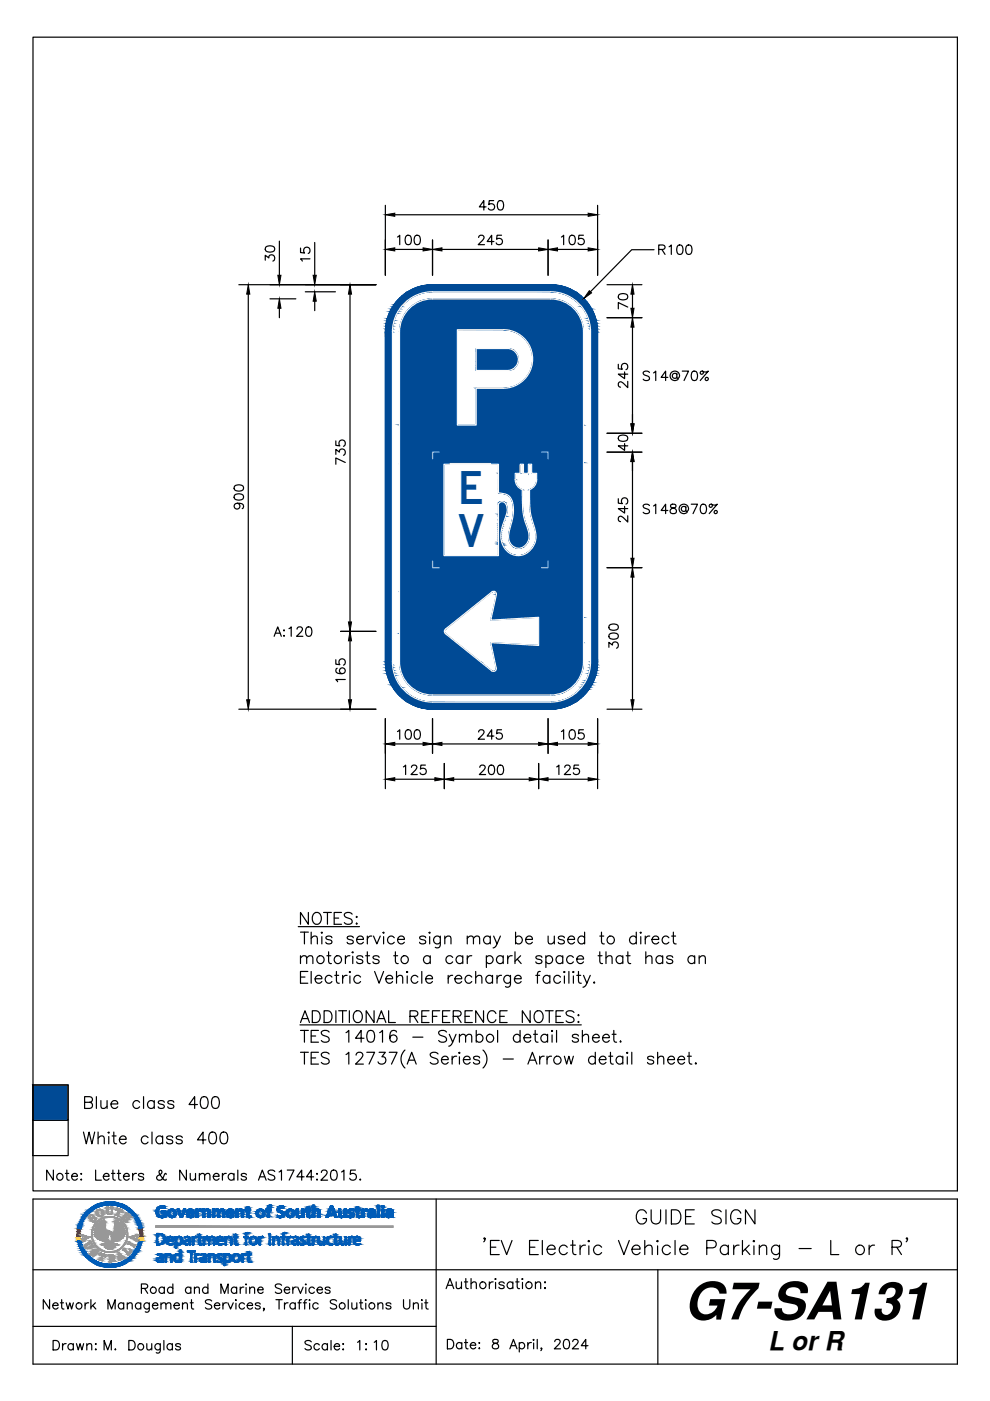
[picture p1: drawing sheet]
<svg xmlns="http://www.w3.org/2000/svg" width="210mm" height="297mm" viewBox="0 0 210 297" stroke-linecap="round" stroke-linejoin="round" font-family="sans-serif">
<defs><g id="words">
<text font-size="11" x="145.1" y="279.7">G7-SA131</text>
<g font-size="9.7" fill="#004a95">
<text x="97" y="106.8">E</text>
<text x="97.1" y="116">V</text>
</g>
<text font-size="5.5" x="162.9" y="286.2">L or R</text>
</g></defs>
<g fill="#004a95" stroke="#004a95" stroke-width=".21">
<path d="M106.4 106.4h.1z"/>
<path d="M109.8 116.2h.3z"/>
<path d="M104.2 130.9h10l-10.1 .6z"/>
<path d="M104.1 136.2l10.1 .6h-10z"/>
<path d="M91.7 60.4h25.6zM91.1 60.4h26.2z"/>
<path d="M91.1 60.4h26.9zM90.5 60.4h27.5z"/>
<path d="M90.5 60.4l28.1 .1zM89.8 60.5h28.8z"/>
<path d="M89.8 60.5l29.4 .2-.6-.2zM89.2 60.7l.6-.2 29.4 .2z"/>
<path d="M89.2 60.7l30.6 .2-.6-.2zM88.6 60.9l.6-.2 30.6 .2z"/>
<path d="M88.6 60.9l31.8 .2-.6-.2zM88 61.1l.6-.2 31.8 .2z"/>
<path d="M88 61.1l33 .2-.6-.2zM87.5 61.3l.5-.2 33 .2z"/>
<path d="M87.5 61.3l34 .3-.5-.3zM86.9 61.6l.6-.3 34 .3z"/>
<path d="M86.9 61.6l35.1 .3-.5-.3zM86.4 61.9l.5-.3 35.1 .3z"/>
<path d="M116.7 61.9h5.3zM116.7 61.9h5.3z"/>
<path d="M86.4 61.9h5.3zM86.4 61.9h4.7z"/>
<path d="M117.3 61.9h4.8zM117.3 61.9h4.8z"/>
<path d="M86.4 61.9h4.7zM86.3 61.9h4.5z"/>
<path d="M117.6 61.9h4.5zM117.6 61.9h4.5z"/>
<path d="M86.3 61.9h4.5zM86.3 61.9h4.3z"/>
<path d="M117.9 61.9l4.3 .1zM117.9 61.9l4.3 .1z"/>
<path d="M86.3 61.9h4.3zM86.2 62h3.8z"/>
<path d="M118.4 62l4 .2-.2-.2zM118.4 62l4 .2h-3.4z"/>
<path d="M86.2 62l3.2 .2 .6-.2zM86 62.2l.2-.2 3.2 .2z"/>
<path d="M119 62.2l3.6 .1zM119 62.2l3.6 .1z"/>
<path d="M86 62.2h3.4zM85.8 62.3h3.3z"/>
<path d="M119.3 62.3l3.4 .1zM119.3 62.3l3.4 .1z"/>
<path d="M85.8 62.3h3.3zM85.7 62.4h3.2z"/>
<path d="M119.5 62.4l3.5 .2-.3-.2zM119.5 62.4l3.5 .2h-2.9z"/>
<path d="M85.7 62.4l2.6 .2 .6-.2zM85.4 62.6l.3-.2 2.6 .2z"/>
<path d="M120.1 62.6l3 .1zM120.1 62.6l3 .1z"/>
<path d="M85.4 62.6h2.9zM85.3 62.7h2.8z"/>
<path d="M120.3 62.7l3 .1-.2-.1zM120.3 62.7l3 .1h-2.7z"/>
<path d="M85.3 62.7l2.5 .1 .3-.1zM85.2 62.8l.1-.1 2.5 .1z"/>
<path d="M120.6 62.8l2.9 .3-.2-.3zM120.6 62.8l2.9 .3h-2.4z"/>
<path d="M85.2 62.8l2.1 .3 .5-.3zM84.9 63.1l.3-.3 2.1 .3z"/>
<path d="M121.1 63.1h2.5zM121.1 63.1h2.5z"/>
<path d="M84.9 63.1h2.4zM84.9 63.1h2.4z"/>
<path d="M121.1 63.1l2.8 .3-.3-.3zM121.1 63.1l2.8 .3h-2.3z"/>
<path d="M84.8 63.1l2 .3 .5-.3zM84.8 63.1l2 .3h-2.3z"/>
<path d="M121.6 63.4l2.4 .1zM121.6 63.4l2.4 .1z"/>
<path d="M84.5 63.4h2.3zM84.4 63.5h2.3z"/>
<path d="M121.7 63.5l2.5 .3-.2-.3zM121.7 63.5l2.5 .3h-2.1z"/>
<path d="M84.4 63.5l1.9 .3 .4-.3zM84.4 63.5l1.9 .3h-2.1z"/>
<path d="M122.1 63.8l2.3 .2-.2-.2zM122.1 63.8l2.3 .2h-2.1z"/>
<path d="M84.2 63.8l1.9 .2 .2-.2zM84.2 63.8l1.9 .2h-2.1z"/>
<path d="M122.3 64l2.2 .2-.1-.2zM122.3 64l2.2 .2h-2z"/>
<path d="M84 64l1.9 .2 .2-.2zM84 64l1.9 .2h-2z"/>
<path d="M122.5 64.2l2.3 .3-.3-.3zM122.5 64.2l2.3 .3h-2z"/>
<path d="M83.9 64.2l1.7 .3 .3-.3zM83.9 64.2l1.7 .3h-2z"/>
<path d="M122.8 64.5l2.1 .1zM122.8 64.5l2.1 .1z"/>
<path d="M83.6 64.5h2zM83.6 64.5l1.9 .1z"/>
<path d="M122.9 64.6l2.2 .4-.2-.4zM122.9 64.6l2.2 .4h-1.8z"/>
<path d="M83.6 64.6l1.5 .4 .4-.4zM83.6 64.6l1.5 .4h-1.8z"/>
<path d="M123.3 65h1.8zM123.3 65h1.8z"/>
<path d="M83.3 65h1.8zM83.3 65h1.8z"/>
<path d="M123.3 65l2.1 .5-.3-.5zM123.3 65l2.1 .5h-1.7z"/>
<path d="M83.3 65l1.5 .5 .3-.5zM83.3 65l1.5 .5h-1.8z"/>
<path d="M123.7 65.5h1.8zM123.7 65.5h1.8z"/>
<path d="M83 65.5h1.8zM83 65.5h1.7z"/>
<path d="M123.7 65.5l2 .4-.2-.4zM123.7 65.5l2 .4h-1.7z"/>
<path d="M82.9 65.5l1.5 .4 .3-.4zM82.9 65.5l1.5 .4h-1.7z"/>
<path d="M124 65.9l1.8 .2-.1-.2zM124 65.9l1.8 .2h-1.7z"/>
<path d="M82.7 65.9l1.7 .2v-.2zM82.7 65.9l1.7 .2h-1.7z"/>
<path d="M124.1 66.1l1.8 .3-.1-.3zM124.1 66.1l1.8 .3h-1.6z"/>
<path d="M82.7 66.1l1.5 .3 .2-.3zM82.7 66.1l1.5 .3h-1.7z"/>
<path d="M124.3 66.4l1.7 .3-.1-.3zM124.3 66.4l1.7 .3h-1.6z"/>
<path d="M82.5 66.4l1.6 .3 .1-.3zM82.5 66.4l1.6 .3h-1.7z"/>
<path d="M124.4 66.7l1.7 .3-.1-.3zM124.4 66.7l1.7 .3h-1.6z"/>
<path d="M82.4 66.7l1.5 .3 .2-.3zM82.4 66.7l1.5 .3h-1.6z"/>
<path d="M124.5 67l1.7 .3-.1-.3zM124.5 67l1.7 .3h-1.6z"/>
<path d="M82.3 67l1.5 .3 .1-.3zM82.3 67l1.5 .3h-1.6z"/>
<path d="M124.6 67.3l1.7 .2-.1-.2zM124.6 67.3l1.7 .2h-1.6z"/>
<path d="M82.2 67.3l1.5 .2 .1-.2zM82.2 67.3l1.5 .2h-1.6z"/>
<path d="M124.7 67.5l1.7 .4-.1-.4zM124.7 67.5l1.7 .4h-1.6z"/>
<path d="M82.1 67.5l1.5 .4 .1-.4zM82.1 67.5l1.5 .4h-1.6z"/>
<path d="M124.8 67.9l1.6 .2v-.2zM124.8 67.9l1.6 .2h-1.5z"/>
<path d="M82 67.9l1.5 .2 .1-.2zM82 67.9l1.5 .2h-1.5z"/>
<path d="M124.9 68.1l1.6 .4-.1-.4zM124.9 68.1l1.6 .4h-1.5z"/>
<path d="M82 68.1l1.4 .4 .1-.4zM82 68.1l1.4 .4h-1.5z"/>
<path d="M125 68.5l1.6 .1-.1-.1zM125 68.5l1.6 .1h-1.6z"/>
<path d="M81.9 68.5l1.5 .1v-.1zM81.9 68.5l1.5 .1h-1.5z"/>
<path d="M125 68.6l1.6 .5v-.5zM125 68.6l1.6 .5h-1.5z"/>
<path d="M81.9 68.6l1.4 .5 .1-.5zM81.9 68.6l1.4 .5h-1.5z"/>
<path d="M125.1 69.1l1.5 .1zM125.1 69.1l1.5 .1z"/>
<path d="M81.8 69.1h1.5zM81.8 69.1l1.5 .1z"/>
<path d="M125.1 69.2l1.6 .5-.1-.5zM125.1 69.2l1.6 .5h-1.5z"/>
<path d="M81.8 69.2l1.4 .5 .1-.5zM81.8 69.2l1.4 .5h-1.5z"/>
<path d="M125.2 69.7l1.5 .1zM125.2 69.7l1.5 .1z"/>
<path d="M81.7 69.7l1.5 .1zM81.7 69.7l1.5 .1z"/>
<path d="M125.2 69.8l1.5 .6v-.6zM125.2 69.8l1.5 .6h-1.5z"/>
<path d="M81.7 69.8l1.5 .6v-.6zM81.7 69.8l1.5 .6h-1.5z"/>
<path d="M125.2 70.4l1.5 70v-70zM125.2 70.4l1.5 70h-1.5z"/>
<path d="M81.7 70.4l1.5 70v-70zM81.7 70.4l1.5 70h-1.5z"/>
<path d="M125.2 140.4l1.5 .5v-.5zM125.2 140.4l1.5 .5h-1.5z"/>
<path d="M81.7 140.4l1.5 .5v-.5zM81.7 140.4l1.5 .5h-1.5z"/>
<path d="M125.2 140.9l1.5 .1zM125.2 140.9l1.5 .1z"/>
<path d="M81.7 140.9l1.5 .1zM81.7 140.9l1.5 .1z"/>
<path d="M125.2 141l1.4 .5 .1-.5zM125.2 141l1.4 .5h-1.5z"/>
<path d="M81.7 141l1.6 .5-.1-.5zM81.7 141l1.6 .5h-1.5z"/>
<path d="M125.1 141.5h1.5zM125.1 141.5l1.5 .1z"/>
<path d="M81.8 141.5l1.5 .1zM81.8 141.5l1.5 .1z"/>
<path d="M125.1 141.6l1.5 .5v-.5zM125.1 141.6l1.5 .5h-1.6z"/>
<path d="M81.8 141.6l1.6 .5-.1-.5zM81.8 141.6l1.6 .5h-1.5z"/>
<path d="M125 142.1l1.5 .1 .1-.1zM125 142.1l1.5 .1h-1.5z"/>
<path d="M81.9 142.1l1.5 .1v-.1zM81.9 142.1l1.5 .1h-1.5z"/>
<path d="M125 142.2l1.4 .5 .1-.5zM125 142.2l1.4 .5h-1.5z"/>
<path d="M81.9 142.2l1.6 .5-.1-.5zM81.9 142.2l1.6 .5h-1.5z"/>
<path d="M124.9 142.7l1.5 .2v-.2zM124.9 142.7l1.5 .2h-1.6z"/>
<path d="M82 142.7l1.6 .2-.1-.2zM82 142.7l1.6 .2h-1.6z"/>
<path d="M124.8 142.9l1.5 .3 .1-.3zM124.8 142.9l1.5 .3h-1.6z"/>
<path d="M82 142.9l1.7 .3-.1-.3zM82 142.9l1.7 .3h-1.6z"/>
<path d="M124.7 143.2l1.5 .3 .1-.3zM124.7 143.2l1.5 .3h-1.6z"/>
<path d="M82.1 143.2l1.7 .3-.1-.3zM82.1 143.2l1.7 .3h-1.6z"/>
<path d="M124.6 143.5l1.5 .2 .1-.2zM124.6 143.5l1.5 .2h-1.6z"/>
<path d="M82.2 143.5l1.7 .2-.1-.2zM82.2 143.5l1.7 .2h-1.6z"/>
<path d="M124.5 143.7l1.5 .3 .1-.3zM124.5 143.7l1.5 .3h-1.6z"/>
<path d="M82.3 143.7l1.8 .3-.2-.3zM82.3 143.7l1.8 .3h-1.7z"/>
<path d="M124.4 144l1.5 .3 .1-.3zM124.4 144l1.5 .3h-1.6z"/>
<path d="M82.4 144l1.8 .3-.1-.3zM82.4 144l1.8 .3h-1.7z"/>
<path d="M124.3 144.3l1.5 .3 .1-.3zM124.3 144.3l1.5 .3h-1.7z"/>
<path d="M82.5 144.3l1.9 .3-.2-.3zM82.5 144.3l1.9 .3h-1.7z"/>
<path d="M124.1 144.6l1.6 .2 .1-.2zM124.1 144.6l1.6 .2h-1.7z"/>
<path d="M82.7 144.6l1.7 .2v-.2zM82.7 144.6l1.7 .2h-1.7z"/>
<path d="M124 144.8l1.5 .4 .2-.4zM124 144.8l1.5 .4h-1.8z"/>
<path d="M82.7 144.8l2 .4-.3-.4zM82.7 144.8l2 .4h-1.8z"/>
<path d="M123.7 145.2h1.8zM123.7 145.2l1.7 .1z"/>
<path d="M82.9 145.2l1.9 .1zM82.9 145.2l1.9 .1z"/>
<path d="M123.7 145.3l1.4 .4 .3-.4zM123.7 145.3l1.4 .4h-1.8z"/>
<path d="M83 145.3l2.1 .4-.3-.4zM83 145.3l2.1 .4h-1.8z"/>
<path d="M123.3 145.7h1.8zM123.3 145.7h1.8z"/>
<path d="M83.3 145.7h1.8zM83.3 145.7h1.8z"/>
<path d="M123.3 145.7l1.6 .5 .2-.5zM123.3 145.7l1.6 .5h-2z"/>
<path d="M83.3 145.7l2.2 .5-.4-.5zM83.3 145.7l2.2 .5h-1.9z"/>
<path d="M122.9 146.2h2zM122.9 146.2h1.9h-2z"/>
<path d="M83.6 146.2h2zM83.6 146.2h2z"/>
<path d="M122.8 146.2l1.7 .4 .3-.4zM122.8 146.2l1.7 .4h-2z"/>
<path d="M83.6 146.2l2.3 .4-.3-.4zM83.6 146.2l2.3 .4h-2z"/>
<path d="M122.5 146.6l1.9 .1 .1-.1zM122.3 146.7l.2-.1 1.9 .1z"/>
<path d="M83.9 146.6l2.2 .1-.2-.1zM83.9 146.6l2.2 .1h-2.1z"/>
<path d="M122.3 146.7l1.9 .3 .2-.3zM122.1 147l.2-.3 1.9 .3z"/>
<path d="M84 146.7l2.3 .3-.2-.3zM84 146.7l2.3 .3h-2.1z"/>
<path d="M122.1 147l1.9 .2 .2-.2zM121.7 147.2l.4-.2 1.9 .2z"/>
<path d="M84.2 147l2.5 .2-.4-.2zM84.2 147l2.5 .2h-2.3z"/>
<path d="M121.7 147.2h2.3zM121.6 147.3h2.3z"/>
<path d="M84.4 147.2l2.4 .1zM84.4 147.2l2.4 .1z"/>
<path d="M121.6 147.3l2 .3 .3-.3zM121.1 147.6l.5-.3 2 .3z"/>
<path d="M84.5 147.3l2.8 .3-.5-.3zM84.5 147.3l2.8 .3h-2.5z"/>
<path d="M121.1 147.6h2.5zM121.1 147.7h2.4z"/>
<path d="M84.8 147.6l2.5 .1zM84.8 147.6l2.5 .1z"/>
<path d="M121.1 147.7l2.2 .2 .2-.2zM120.6 147.9l.5-.2 2.2 .2z"/>
<path d="M84.9 147.7l2.9 .2-.5-.2zM84.9 147.7l2.9 .2h-2.6z"/>
<path d="M120.6 147.9l2.5 .2 .2-.2zM120.3 148.1l.3-.2 2.5 .2z"/>
<path d="M85.2 147.9l2.9 .2-.3-.2zM85.2 147.9l2.9 .2h-2.8z"/>
<path d="M120.3 148.1h2.8zM120.1 148.2h2.9z"/>
<path d="M85.3 148.1l3 .1zM85.3 148.1l3 .1z"/>
<path d="M120.1 148.2l2.6 .2 .3-.2zM119.5 148.4l.6-.2 2.6 .2z"/>
<path d="M85.4 148.2l3.5 .2-.6-.2zM85.4 148.2l3.5 .2h-3.2z"/>
<path d="M119.5 148.4h3.2zM119.3 148.5h3.3z"/>
<path d="M85.7 148.4l3.4 .1zM85.7 148.4l3.4 .1z"/>
<path d="M119.3 148.5h3.3zM119 148.6h3.4z"/>
<path d="M85.8 148.5l3.6 .1zM85.8 148.5l3.6 .1z"/>
<path d="M119 148.6l3.2 .1 .2-.1zM118.4 148.7l.6-.1 3.2 .1z"/>
<path d="M86 148.6l4 .1-.6-.1zM86 148.6l4 .1h-3.8z"/>
<path d="M118.4 148.7h3.8zM117.9 148.8h4.2z"/>
<path d="M86.2 148.7l4.4 .1zM86.2 148.7l4.4 .1z"/>
<path d="M117.9 148.8h4.2zM117.6 148.8h4.5z"/>
<path d="M86.3 148.8h4.5zM86.3 148.8h4.5z"/>
<path d="M117.6 148.8h4.5zM117.3 148.9h4.7z"/>
<path d="M86.3 148.8l4.8 .1zM86.3 148.8l4.8 .1z"/>
<path d="M117.3 148.9h4.7zM116.7 148.9h5.3z"/>
<path d="M86.4 148.9h5.3zM86.4 148.9h5.3z"/>
<path d="M86.4 148.9l35.1 .2 .5-.2zM86.4 148.9l35.1 .2h-34.6z"/>
<path d="M86.9 149.1l34.1 .3 .5-.3zM86.9 149.1l34.1 .3h-33.5z"/>
<path d="M87.5 149.4l32.9 .3 .6-.3zM87.5 149.4l32.9 .3h-32.4z"/>
<path d="M88 149.7l31.8 .2 .6-.2zM88 149.7l31.8 .2h-31.2z"/>
<path d="M88.6 149.9l30.6 .1 .6-.1zM88.6 149.9l30.6 .1h-30z"/>
<path d="M89.2 150l29.4 .2 .6-.2zM89.2 150l29.4 .2h-28.8z"/>
<path d="M89.8 150.2h28.8zM89.8 150.2l28.2 .1z"/>
<path d="M90.5 150.3h27.5zM90.5 150.3h26.8z"/>
<path d="M91.1 150.3h26.2zM91.1 150.3l25.6 .1z"/>
<path d="M101 73.9h7.1zM101 73.9h7.1z"/>
<path d="M101 73.9l7.4 .1zM101 73.9l7.4 .1z"/>
<path d="M101 74l7.6 .1-.2-.1zM101 74l7.6 .1h-7.6z"/>
<path d="M101 74.1l7.9 .2-.3-.2zM101 74.1l7.9 .2h-7.9z"/>
<path d="M101 74.3l8.1 .2-.2-.2zM101 74.3l8.1 .2h-8.1z"/>
<path d="M101 74.5l8.3 .2-.2-.2zM101 74.5l8.3 .2h-8.3z"/>
<path d="M101 74.7l8.5 .2-.2-.2zM101 74.7l8.5 .2h-8.5z"/>
<path d="M101 74.9l8.7 .3-.2-.3zM101 74.9l8.7 .3h-8.7z"/>
<path d="M101 75.2l8.8 .3-.1-.3zM101 75.2l8.8 .3h-8.8z"/>
<path d="M101 75.5l8.9 .3-.1-.3zM101 75.5l8.9 .3h-8.9z"/>
<path d="M101 75.8l8.9 .3v-.3zM101 75.8l8.9 .3h-8.9z"/>
<path d="M101 76.1l8.9 .3v-.3zM101 76.1l8.9 .3h-8.9z"/>
<path d="M101 76.4l8.9 .3v-.3zM101 76.4l8.9 .3h-8.9z"/>
<path d="M101 76.7l8.8 .3 .1-.3zM101 76.7l8.8 .3h-8.8z"/>
<path d="M101 77l8.7 .2 .1-.2zM101 77l8.7 .2h-8.7z"/>
<path d="M101 77.2l8.5 .3 .2-.3zM101 77.2l8.5 .3h-8.5z"/>
<path d="M101 77.5l8.3 .2 .2-.2zM101 77.5l8.3 .2h-8.3z"/>
<path d="M101 77.7l8.1 .3 .2-.3zM101 77.7l8.1 .3h-8.1z"/>
<path d="M101 78l7.9 .1 .2-.1zM101 78l7.9 .1h-7.9z"/>
<path d="M101 78.1l7.6 .2 .3-.2zM101 78.1l7.6 .2h-7.6z"/>
<path d="M101 78.3l7.4 .1 .2-.1zM101 78.3l7.4 .1h-7.4z"/>
<path d="M101 78.4h7.4zM101 78.4l7.1 .1z"/>
<path d="M101 78.5h7.1zM101 78.5h6.8z"/>
<path d="M91.7 63.4h25.5zM91.2 63.4h26z"/>
<path d="M91.2 63.4h26.6zM90.7 63.4h27.1z"/>
<path d="M90.7 63.4l27.6 .1zM90.1 63.5h28.2z"/>
<path d="M90.1 63.5l28.7 .2-.5-.2zM89.6 63.7l.5-.2 28.7 .2z"/>
<path d="M89.6 63.7l29.7 .1-.5-.1zM89.2 63.8l.4-.1 29.7 .1z"/>
<path d="M89.2 63.8l30.5 .3-.4-.3zM88.7 64.1l.5-.3 30.5 .3z"/>
<path d="M88.7 64.1l31.5 .2-.5-.2zM88.2 64.3l.5-.2 31.5 .2z"/>
<path d="M88.2 64.3l32.4 .3-.4-.3zM87.8 64.6l.4-.3 32.4 .3z"/>
<path d="M87.8 64.6l33.3 .3-.5-.3zM87.3 64.9l.5-.3 33.3 .3z"/>
<path d="M87.3 64.9l34.2 .3-.4-.3zM86.9 65.2l.4-.3 34.2 .3z"/>
<path d="M86.9 65.2l34.9 .4-.3-.4zM86.6 65.6l.3-.4 34.9 .4z"/>
<path d="M86.6 65.6l35.6 .4-.4-.4zM86.6 65.6l35.6 .4h-36z"/>
<path d="M86.2 66l36.3 .4-.3-.4zM86.2 66l36.3 .4h-36.6z"/>
<path d="M85.9 66.4l36.9 .5-.3-.5zM85.9 66.4l36.9 .5h-37.2z"/>
<path d="M85.6 66.9l37.4 .4-.2-.4zM85.6 66.9l37.4 .4h-37.6z"/>
<path d="M85.4 67.3l37.8 .5-.2-.5zM85.4 67.3l37.8 .5h-38z"/>
<path d="M85.2 67.8l38.2 .5-.2-.5zM85.2 67.8l38.2 .5h-38.4z"/>
<path d="M85 68.3l38.5 .5-.1-.5zM85 68.3l38.5 .5h-38.6z"/>
<path d="M84.9 68.8l38.7 .5-.1-.5zM84.9 68.8l38.7 .5h-38.8z"/>
<path d="M84.8 69.3l38.9 .5-.1-.5zM84.8 69.3l38.9 .5h-39z"/>
<path d="M84.7 69.8l39 .1zM84.7 69.8l39 .1z"/>
<path d="M106.7 69.9h17zM106.7 69.9h17z"/>
<path d="M107.2 69.9l16.5 .1zM107.2 69.9l16.5 .1z"/>
<path d="M107.7 70l16 .1zM107.7 70l16 .1z"/>
<path d="M108.2 70.1l15.5 .1v-.1zM108.2 70.1l15.5 .1h-15z"/>
<path d="M108.7 70.2l15 .2v-.2zM108.7 70.2l15 .2h-14.7z"/>
<path d="M84.7 69.9l12.3 .5v-.5zM84.7 69.9l12.3 .5h-12.3z"/>
<path d="M109 70.4h14.7zM109 70.4h14.7z"/>
<path d="M109.2 70.4l14.5 .2v-.2zM109.2 70.4l14.5 .2h-14.1z"/>
<path d="M109.6 70.6l14.1 .3v-.3zM109.6 70.6l14.1 .3h-13.7z"/>
<path d="M110 70.9l13.7 .2v-.2zM110 70.9l13.7 .2h-13.3z"/>
<path d="M110.4 71.1l13.3 .4v-.4zM110.4 71.1l13.3 .4h-12.9z"/>
<path d="M110.8 71.5l12.9 .3v-.3zM110.8 71.5l12.9 .3h-12.5z"/>
<path d="M111.2 71.8l12.5 .4v-.4zM111.2 71.8l12.5 .4h-12.2z"/>
<path d="M111.5 72.2l12.2 .4v-.4zM111.5 72.2l12.2 .4h-11.9z"/>
<path d="M111.8 72.6l11.9 .4v-.4zM111.8 72.6l11.9 .4h-11.6z"/>
<path d="M112.1 73l11.6 .5v-.5zM112.1 73l11.6 .5h-11.4z"/>
<path d="M112.3 73.5l11.4 .4v-.4zM112.3 73.5l11.4 .4h-11.2z"/>
<path d="M112.5 73.9l11.2 .5v-.5zM112.5 73.9l11.2 .5h-11z"/>
<path d="M112.7 74.4l11 .5v-.5zM112.7 74.4l11 .5h-10.9z"/>
<path d="M112.8 74.9l10.9 .5v-.5zM112.8 74.9l10.9 .5h-10.8z"/>
<path d="M112.9 75.4l10.8 .5v-.5zM112.9 75.4l10.8 .5h-10.8z"/>
<path d="M112.9 75.9l10.8 .5v-.5zM112.9 75.9l10.8 .5h-10.8z"/>
<path d="M112.9 76.4l10.8 .5v-.5zM112.9 76.4l10.8 .5h-10.8z"/>
<path d="M112.9 76.9l10.8 .5v-.5zM112.9 76.9l10.8 .5h-10.9z"/>
<path d="M112.8 77.4l10.9 .4v-.4zM112.8 77.4l10.9 .4h-11z"/>
<path d="M112.7 77.8l11 .5v-.5zM112.7 77.8l11 .5h-11.2z"/>
<path d="M112.5 78.3l11.2 .5v-.5zM112.5 78.3l11.2 .5h-11.4z"/>
<path d="M112.3 78.8l11.4 .4v-.4zM112.3 78.8l11.4 .4h-11.6z"/>
<path d="M112.1 79.2l11.6 .4v-.4zM112.1 79.2l11.6 .4h-11.9z"/>
<path d="M111.8 79.6l11.9 .4v-.4zM111.8 79.6l11.9 .4h-12.2z"/>
<path d="M111.5 80l12.2 .4v-.4zM111.5 80l12.2 .4h-12.5z"/>
<path d="M111.2 80.4l12.5 .4v-.4zM110.8 80.8l.4-.4 12.5 .4z"/>
<path d="M110.8 80.8l12.9 .3v-.3zM110.5 81.1l.3-.3 12.9 .3z"/>
<path d="M110.5 81.1l13.2 .3v-.3zM110 81.4l.5-.3 13.2 .3z"/>
<path d="M110 81.4l13.7 .2v-.2zM109.6 81.6l.4-.2 13.7 .2z"/>
<path d="M109.6 81.6l14.1 .2v-.2zM109.2 81.8l.4-.2 14.1 .2z"/>
<path d="M109.2 81.8l14.5 .2v-.2zM108.7 82l.5-.2 14.5 .2z"/>
<path d="M108.7 82l15 .1v-.1zM108.2 82.1l.5-.1 15 .1z"/>
<path d="M108.2 82.1l15.5 .1zM107.7 82.2h16z"/>
<path d="M107.7 82.2l16 .1zM107.2 82.3h16.5z"/>
<path d="M107.2 82.3h16.5zM106.7 82.3h17z"/>
<path d="M101 82.3l22.7 7.8v-7.8zM101 82.3l22.7 7.8h-22.7z"/>
<path d="M84.7 70.4l12.3 19.7v-19.7zM84.7 70.4l12.3 19.7h-12.3z"/>
<path d="M84.7 90.1l39 8v-8zM84.7 90.1l39 8h-39z"/>
<path d="M84.7 98.1l10.5 .3v-.3zM84.7 98.1l10.5 .3h-10.5z"/>
<path d="M104.3 98.1l19.4 .3v-.3zM104.3 98.1l19.4 .3h-19.4z"/>
<path d="M112.7 98.4l11 2v-2zM112.7 98.4l11 2h-11z"/>
<path d="M111 98.4l1 2v-2zM111 98.4l1 2h-1z"/>
<path d="M105.7 98.4l4.6 2v-2zM105.7 98.4l4.6 2h-4.6z"/>
<path d="M113.8 100.4l9.9 1.3v-1.3zM113.8 100.4l9.9 1.3h-9.9z"/>
<path d="M105.7 100.4l3.5 1.3v-1.3zM105.7 100.4l3.5 1.3h-3.5z"/>
<path d="M105.7 101.7l3.6 .3-.1-.3zM105.7 101.7l3.6 .3h-3.6z"/>
<path d="M113.8 101.7l9.9 .3v-.3zM113.8 101.7l9.9 .3h-9.9z"/>
<path d="M105.7 102l3.6 .3v-.3zM105.7 102l3.6 .3h-3.6z"/>
<path d="M113.8 102l9.9 .3v-.3zM113.8 102l9.9 .3h-10z"/>
<path d="M105.7 102.3l3.7 .3-.1-.3zM105.7 102.3l3.7 .3h-3.7z"/>
<path d="M113.7 102.3l10 .3v-.3zM113.7 102.3l10 .3h-10.1z"/>
<path d="M105.7 102.6l3.9 .3-.2-.3zM105.7 102.6l3.9 .3h-3.9z"/>
<path d="M113.6 102.6l10.1 .3v-.3zM113.6 102.6l10.1 .3h-10.3z"/>
<path d="M105.7 102.9l4 .2-.1-.2zM105.7 102.9l4 .2h-4z"/>
<path d="M113.4 102.9l10.3 .2v-.2zM113.4 102.9l10.3 .2h-10.4z"/>
<path d="M105.7 103.1l4.3 .2-.3-.2zM105.7 103.1l4.3 .2h-4.3z"/>
<path d="M113.3 103.1l10.4 .2v-.2zM113.3 103.1l10.4 .2h-10.6z"/>
<path d="M105.7 103.3l4.5 .2-.2-.2zM105.7 103.3l4.5 .2h-4.5z"/>
<path d="M113.1 103.3l10.6 .2v-.2zM112.8 103.5l.3-.2 10.6 .2z"/>
<path d="M105.7 103.5l4.8 .2-.3-.2zM105.7 103.5l4.8 .2h-4.8z"/>
<path d="M112.8 103.5l10.9 .2v-.2zM112.6 103.7l.2-.2 10.9 .2z"/>
<path d="M105.7 103.7l5 .1-.2-.1zM105.7 103.7l5 .1h-5z"/>
<path d="M112.6 103.7l11.1 .1v-.1zM112.3 103.8l.3-.1 11.1 .1z"/>
<path d="M105.7 103.8l5 .7v-.7zM105.7 103.8l5 .7h-5z"/>
<path d="M105.7 104.5h5zM105.7 104.5h5z"/>
<path d="M105.9 104.5l4.8 .1zM105.9 104.5l4.8 .1z"/>
<path d="M106.5 104.6l4.2 .1zM106.5 104.6l4.2 .1z"/>
<path d="M106.8 104.7h3.9zM106.8 104.7h3.9z"/>
<path d="M112.3 103.8l11.4 1v-1zM112.3 103.8l11.4 1h-11.4z"/>
<path d="M107.1 104.7l3.6 .1zM107.1 104.7l3.6 .1z"/>
<path d="M107.4 104.8l3.3 .1zM107.4 104.8l3.3 .1z"/>
<path d="M107.6 104.9h3.1zM107.6 104.9h3.1z"/>
<path d="M107.6 104.9l3.1 .2v-.2zM107.6 104.9l3.1 .2h-2.9z"/>
<path d="M107.8 105.1l2.9 .1v-.1zM107.8 105.1l2.9 .1h-2.7z"/>
<path d="M108 105.2l2.7 .1zM108 105.2l2.7 .1z"/>
<path d="M108 105.3l2.7 .2v-.2zM108 105.3l2.7 .2h-2.5z"/>
<path d="M108.2 105.5l2.5 .1zM108.2 105.5l2.5 .1z"/>
<path d="M108.3 105.6l2.5 .1-.1-.1zM108.3 105.6l2.5 .1h-2.4z"/>
<path d="M108.4 105.7h2.4zM108.4 105.7h2.4z"/>
<path d="M112.3 104.8l11.4 1v-1zM112.3 104.8l11.4 1h-11.4z"/>
<path d="M108.4 105.7l2.4 .2v-.2zM108.4 105.7l2.4 .2h-2.3z"/>
<path d="M108.5 105.9l2.3 .1zM108.5 105.9l2.3 .1z"/>
<path d="M108.5 106l2.3 .2v-.2zM108.5 106l2.3 .2h-2.2z"/>
<path d="M108.6 106.2h2.2zM108.6 106.2h2.2z"/>
<path d="M112.3 105.8l11.4 .5v-.5zM112.3 105.8l11.4 .5h-11.4z"/>
<path d="M106.4 106.4h.2zM106.3 106.4h.3z"/>
<path d="M108.6 106.2l2.2 .2v-.2zM108.6 106.2l2.2 .2h-2.2z"/>
<path d="M106.3 106.4h.3zM106.2 106.4h.4z"/>
<path d="M106.2 106.4h.5zM106.2 106.4h.5z"/>
<path d="M106.2 106.4h.5zM106.2 106.4h.5z"/>
<path d="M106.2 106.4h.6zM106.1 106.4h.7z"/>
<path d="M106.1 106.4l.7 .1zM106.1 106.5h.7z"/>
<path d="M106.1 106.5h.8zM106 106.5h.9z"/>
<path d="M106 106.5h.9zM106 106.5h.9z"/>
<path d="M108.6 106.4l2.2 .1v-.1zM108.6 106.4l2.2 .1h-2.1z"/>
<path d="M106 106.5l1 .1zM105.9 106.6h1.1z"/>
<path d="M105.9 106.6h1.1zM105.9 106.6h1.1z"/>
<path d="M108.7 106.5l2.1 .1zM108.7 106.5l2.1 .1z"/>
<path d="M105.9 106.6l1.2 .1zM105.9 106.6l1.2 .1h-1.3z"/>
<path d="M112.3 106.3l11.4 .4v-.4zM112.3 106.3l11.4 .4h-11.4z"/>
<path d="M105.8 106.7h1.3zM105.8 106.7h1.3z"/>
<path d="M105.8 106.7l1.4 .1zM105.8 106.7l1.4 .1h-1.5z"/>
<path d="M108.7 106.6l2.1 .2v-.2zM108.7 106.6l2.1 .2h-2z"/>
<path d="M105.7 106.8h1.5zM105.7 106.8h1.5z"/>
<path d="M108.8 106.8l2 .1zM108.8 106.8l2 .1z"/>
<path d="M105.7 106.8l1.6 .3-.1-.3zM105.7 106.8l1.6 .3h-1.6z"/>
<path d="M108.8 106.9l2 .3v-.3zM108.8 106.9l2 .3h-2z"/>
<path d="M112.3 106.7l11.4 .5v-.5zM112.3 106.7l11.4 .5h-11.4z"/>
<path d="M108.8 107.2h2zM108.8 107.2h2z"/>
<path d="M105.7 107.1l1.7 .2-.1-.2zM105.7 107.1l1.7 .2h-1.7z"/>
<path d="M108.8 107.2l2 .3v-.3zM108.8 107.2l2 .3h-2z"/>
<path d="M108.8 107.5h2zM108.8 107.5h2z"/>
<path d="M105.7 107.3l1.8 .2-.1-.2zM105.7 107.3l1.8 .2h-1.8z"/>
<path d="M112.3 107.2l11.4 .4v-.4zM112.3 107.2l11.4 .4h-11.4z"/>
<path d="M105.7 107.5l1.8 .2v-.2zM105.7 107.5l1.8 .2h-1.8z"/>
<path d="M108.8 107.5l2 .3v-.3zM108.8 107.5l2 .3h-1.9z"/>
<path d="M108.9 107.8h1.9zM108.9 107.8h1.9z"/>
<path d="M105.7 107.7l1.8 .3v-.3zM105.7 107.7l1.8 .3h-1.8z"/>
<path d="M112.3 107.6l11.4 .4v-.4zM112.3 107.6l11.4 .4h-11.3z"/>
<path d="M108.9 107.8l1.9 .3v-.3zM108.9 107.8l1.9 .3h-1.9z"/>
<path d="M105.7 108l1.8 .2v-.2zM105.7 108l1.8 .2h-1.8z"/>
<path d="M108.9 108.1l1.9 .1zM108.9 108.1l1.9 .1z"/>
<path d="M112.4 108l11.3 .3v-.3zM112.4 108l11.3 .3h-11.3z"/>
<path d="M105.7 108.2l1.8 .2v-.2zM105.7 108.2l1.8 .2h-1.8z"/>
<path d="M108.9 108.2l2 .2-.1-.2zM108.9 108.2l2 .2h-2z"/>
<path d="M108.9 108.4l2 .2v-.2zM108.9 108.4l2 .2h-2.1z"/>
<path d="M105.7 108.4l1.8 .2v-.2zM105.7 108.4l1.8 .2h-1.8z"/>
<path d="M112.4 108.3l11.3 .4v-.4zM112.4 108.3l11.3 .4h-11.2z"/>
<path d="M108.8 108.6l2.1 .1v-.1zM108.8 108.6l2.1 .1h-2.1z"/>
<path d="M105.7 108.6l1.8 .2v-.2zM105.7 108.6l1.8 .2h-1.8z"/>
<path d="M112.5 108.7l11.2 .3v-.3zM112.5 108.7l11.2 .3h-11.2z"/>
<path d="M108.8 108.7l2.1 .3v-.3zM108.8 108.7l2.1 .3h-2.1z"/>
<path d="M108.8 109h2.1zM108.8 109h2.1z"/>
<path d="M105.7 108.8l1.7 .2 .1-.2zM105.7 108.8l1.7 .2h-1.7z"/>
<path d="M112.5 109l11.2 .3v-.3zM112.5 109l11.2 .3h-11.1z"/>
<path d="M108.8 109l2.2 .3-.1-.3zM108.8 109l2.2 .3h-2.2z"/>
<path d="M108.8 109.3l2.2 .1v-.1zM108.8 109.3l2.2 .1h-2.2z"/>
<path d="M105.7 109l1.6 .4 .1-.4zM105.7 109l1.6 .4h-1.6z"/>
<path d="M112.6 109.3l11.1 .2v-.2zM112.6 109.3l11.1 .2h-11.1z"/>
<path d="M108.8 109.4l2.3 .3-.1-.3zM108.8 109.4l2.3 .3h-2.4z"/>
<path d="M108.7 109.7l2.4 .2v-.2zM108.7 109.7l2.4 .2h-2.4z"/>
<path d="M108.7 109.9h2.4zM108.7 109.9h2.4z"/>
<path d="M112.6 109.5l11.1 .5v-.5zM112.6 109.5l11.1 .5h-10.9z"/>
<path d="M108.7 109.9l2.5 .2-.1-.2zM108.7 109.9l2.5 .2h-2.6z"/>
<path d="M105.7 109.4l1.3 .9 .3-.9zM105.7 109.4l1.3 .9h-1.3z"/>
<path d="M108.6 110.1l2.7 .3-.1-.3zM108.6 110.1l2.7 .3h-2.7z"/>
<path d="M108.6 110.4h2.7zM108.6 110.4h2.7z"/>
<path d="M112.8 110l10.9 .5v-.5zM112.8 110l10.9 .5h-10.8z"/>
<path d="M108.6 110.4l2.8 .2-.1-.2zM108.6 110.4l2.8 .2h-2.9z"/>
<path d="M108.5 110.6l3 .3-.1-.3zM108.5 110.6l3 .3h-3.1z"/>
<path d="M108.4 110.9l3.1 .1zM108.4 110.9l3.1 .1z"/>
<path d="M112.9 110.5l10.8 .5v-.5zM112.9 110.5l10.8 .5h-10.6z"/>
<path d="M105.7 110.3l1 .8 .3-.8zM105.7 110.3l1 .8h-1z"/>
<path d="M113.1 111l10.6 .4v-.4zM113.1 111l10.6 .4h-10.5z"/>
<path d="M108.4 111l3.3 .5-.2-.5zM108.4 111l3.3 .5h-3.4z"/>
<path d="M108.3 111.5h3.4zM108.3 111.5h3.4z"/>
<path d="M105.7 111.1l.8 .4 .2-.4zM105.7 111.1l.8 .4h-.8z"/>
<path d="M113.2 111.4l10.5 .5v-.5zM113.2 111.4l10.5 .5h-10.4z"/>
<path d="M105.7 111.5l.7 .5 .1-.5zM105.7 111.5l.7 .5h-.7z"/>
<path d="M108.3 111.5l3.6 .5-.2-.5zM108.3 111.5l3.6 .5h-3.8z"/>
<path d="M108.1 112l3.8 .1zM108.1 112l3.8 .1z"/>
<path d="M113.3 111.9l10.4 .4v-.4zM113.3 111.9l10.4 .4h-10.3z"/>
<path d="M108.1 112.1l3.9 .2-.1-.2zM108.1 112.1l3.9 .2h-4z"/>
<path d="M105.7 112l.6 .4 .1-.4zM105.7 112l.6 .4h-.6z"/>
<path d="M108 112.3l4 .3v-.3zM108 112.3l4 .3h-4z"/>
<path d="M108 112.6l4 .1zM108 112.6l4 .1z"/>
<path d="M113.4 112.3l10.3 .4v-.4zM113.4 112.3l10.3 .4h-10.2z"/>
<path d="M105.7 112.4l.5 .4 .1-.4zM105.7 112.4l.5 .4h-.5z"/>
<path d="M108 112.7l4.1 .2-.1-.2zM108 112.7l4.1 .2h-4.2z"/>
<path d="M107.9 112.9l4.2 .1zM107.9 112.9l4.2 .1z"/>
<path d="M113.5 112.7l10.2 .5v-.5zM113.5 112.7l10.2 .5h-10.1z"/>
<path d="M107.9 113l4.2 .2v-.2zM107.9 113l4.2 .2h-4.2z"/>
<path d="M105.7 112.8l.5 .4v-.4zM105.7 112.8l.5 .4h-.5z"/>
<path d="M107.9 113.2l4.3 .1zM107.9 113.2l4.3 .1z"/>
<path d="M107.9 113.3l4.3 .2v-.2zM107.9 113.3l4.3 .2h-4.4z"/>
<path d="M113.6 113.2l10.1 .4v-.4zM113.6 113.2l10.1 .4h-10.1z"/>
<path d="M107.8 113.5l4.4 .1zM107.8 113.5l4.4 .1z"/>
<path d="M105.7 113.2l.5 .5v-.5zM105.7 113.2l.5 .5h-.5z"/>
<path d="M107.8 113.6l4.4 .2v-.2zM107.8 113.6l4.4 .2h-4.4z"/>
<path d="M107.8 113.8l4.4 .1zM107.8 113.8l4.4 .1z"/>
<path d="M113.6 113.6l10.1 .4v-.4zM113.6 113.6l10.1 .4h-10.1z"/>
<path d="M107.8 113.9l4.4 .2v-.2zM107.8 113.9l4.4 .2h-4.3z"/>
<path d="M105.7 113.7l.5 .4v-.4zM105.7 113.7l.5 .4h-.5z"/>
<path d="M107.9 114.1h4.3zM107.9 114.1l4.2 .1z"/>
<path d="M113.6 114l10.1 .2v-.2zM113.6 114l10.1 .2h-10.1z"/>
<path d="M107.9 114.2l4.2 .2v-.2zM107.9 114.2l4.2 .2h-4.2z"/>
<path d="M113.6 114.2l10.1 .2v-.2zM113.6 114.2l10.1 .2h-10.1z"/>
<path d="M107.9 114.4h4.2zM107.9 114.4h4.2z"/>
<path d="M105.7 114.1l.6 .5-.1-.5zM105.7 114.1l.6 .5h-.6z"/>
<path d="M113.6 114.4l10.1 .2v-.2zM113.6 114.4l10.1 .2h-10.1z"/>
<path d="M107.9 114.4l4.1 .2 .1-.2zM107.9 114.4l4.1 .2h-4z"/>
<path d="M108 114.6h4zM108 114.6l4 .1z"/>
<path d="M113.6 114.6l10.1 .2v-.2zM113.6 114.6l10.1 .2h-10.2z"/>
<path d="M108 114.7l3.9 .2 .1-.2zM108 114.7l3.9 .2h-3.8z"/>
<path d="M113.5 114.8l10.2 .2v-.2zM113.5 114.8l10.2 .2h-10.2z"/>
<path d="M108.1 114.9h3.8zM108.1 114.9l3.8 .1z"/>
<path d="M105.7 114.6l.7 .4-.1-.4zM105.7 114.6l.7 .4h-.7z"/>
<path d="M108.1 115l3.6 .2 .2-.2zM108.1 115l3.6 .2h-3.5z"/>
<path d="M113.5 115l10.2 .2v-.2zM113.5 115l10.2 .2h-10.3z"/>
<path d="M105.7 115l.8 .2-.1-.2zM105.7 115l.8 .2h-.8z"/>
<path d="M108.2 115.2h3.5zM108.2 115.2h3.5z"/>
<path d="M113.4 115.2l10.3 .2v-.2zM113.4 115.2l10.3 .2h-10.4z"/>
<path d="M105.7 115.2l.8 .2v-.2zM105.7 115.2l.8 .2h-.8z"/>
<path d="M108.2 115.2l3.3 .2 .2-.2zM108.2 115.2l3.3 .2h-3.1z"/>
<path d="M108.4 115.4h3.1zM108.4 115.4l3.1 .1z"/>
<path d="M113.3 115.4l10.4 .2v-.2zM113.3 115.4l10.4 .2h-10.5z"/>
<path d="M105.7 115.4l.9 .2-.1-.2zM105.7 115.4l.9 .2h-.9z"/>
<path d="M108.4 115.5l2.9 .2 .2-.2zM108.4 115.5l2.9 .2h-2.7z"/>
<path d="M108.6 115.7h2.7zM108.6 115.7h2.7z"/>
<path d="M113.2 115.6l10.5 .2v-.2zM113.2 115.6l10.5 .2h-10.6z"/>
<path d="M105.7 115.6l1 .2-.1-.2zM105.7 115.6l1 .2h-1z"/>
<path d="M108.6 115.7l2.5 .1 .2-.1zM108.6 115.7l2.5 .1h-2.3z"/>
<path d="M108.8 115.8h2.3zM108.8 115.8l2.2 .1z"/>
<path d="M113.1 115.8l10.6 .2v-.2zM113.1 115.8l10.6 .2h-10.7z"/>
<path d="M108.9 115.9l1.9 .1 .2-.1zM108.9 115.9l1.9 .1h-1.7z"/>
<path d="M105.7 115.8l1.1 .2-.1-.2zM105.7 115.8l1.1 .2h-1.1z"/>
<path d="M109.1 116h1.7zM109.1 116h1.7z"/>
<path d="M109.1 116h1.7zM109.1 116l1.6 .1z"/>
<path d="M109.2 116.1h1.5zM109.2 116.1h1.4z"/>
<path d="M109.3 116.1h1.3zM109.3 116.1h1.3z"/>
<path d="M109.4 116.1h1.2zM109.4 116.1h1.1z"/>
<path d="M113 116l10.7 .2v-.2zM113 116l10.7 .2h-10.9z"/>
<path d="M109.4 116.1h1.1zM109.4 116.1l1 .1z"/>
<path d="M109.5 116.2h.9zM109.5 116.2h.9z"/>
<path d="M105.7 116l1.3 .2-.2-.2zM105.7 116l1.3 .2h-1.3z"/>
<path d="M109.6 116.2h.8zM109.6 116.2h.7z"/>
<path d="M109.7 116.2h.6zM109.7 116.2h.5z"/>
<path d="M109.7 116.2h.5zM109.7 116.2h.4z"/>
<path d="M109.8 116.2h.3zM109.9 116.2h.2z"/>
<path d="M112.8 116.2l10.9 .1v-.1zM112.8 116.2l10.9 .1h-11z"/>
<path d="M105.7 116.2l1.4 .2-.1-.2zM105.7 116.2l1.4 .2h-1.4z"/>
<path d="M112.7 116.3l11 .2v-.2zM112.7 116.3l11 .2h-11.1z"/>
<path d="M105.7 116.4l1.5 .2-.1-.2zM105.7 116.4l1.5 .2h-1.5z"/>
<path d="M112.6 116.5l11.1 .2v-.2zM112.6 116.5l11.1 .2h-11.3z"/>
<path d="M105.7 116.6l1.7 .1-.2-.1zM105.7 116.6l1.7 .1h-1.7z"/>
<path d="M112.4 116.7l11.3 .1v-.1zM112.2 116.8l.2-.1 11.3 .1z"/>
<path d="M105.7 116.7l1.8 .2-.1-.2zM105.7 116.7l1.8 .2h-1.8z"/>
<path d="M112.2 116.8l11.5 .2v-.2zM112.1 117l.1-.2 11.5 .2z"/>
<path d="M105.7 116.9l2 .1-.2-.1zM105.7 116.9l2 .1h-2z"/>
<path d="M112.1 117l11.6 .1v-.1zM111.9 117.1l.2-.1 11.6 .1z"/>
<path d="M105.7 117l2.2 .2-.2-.2zM105.7 117l2.2 .2h-2.2z"/>
<path d="M111.9 117.1l11.8 .2v-.2zM111.7 117.3l.2-.2 11.8 .2z"/>
<path d="M105.7 117.2l2.4 .1-.2-.1zM105.7 117.2l2.4 .1h-2.4z"/>
<path d="M111.7 117.3l12 .1v-.1zM111.5 117.4l.2-.1 12 .1z"/>
<path d="M105.7 117.3l2.6 .1-.2-.1zM105.7 117.3l2.6 .1h-2.6z"/>
<path d="M111.5 117.4l12.2 .1zM111.3 117.5h12.4z"/>
<path d="M105.7 117.4l2.8 .1zM105.7 117.4l2.8 .1z"/>
<path d="M105.7 117.5l3 .1zM105.7 117.5l3 .1z"/>
<path d="M111.3 117.5l12.4 .1zM111.1 117.6h12.6z"/>
<path d="M105.7 117.6l3.2 .1zM105.7 117.6l3.2 .1z"/>
<path d="M111.1 117.6l12.6 .1zM110.9 117.7h12.8z"/>
<path d="M105.7 117.7h3.4zM105.7 117.7h3.4z"/>
<path d="M110.9 117.7h12.8zM110.7 117.7h13z"/>
<path d="M105.7 117.7h3.6zM105.7 117.7h3.6z"/>
<path d="M110.7 117.7l13 .1zM110.4 117.8h13.3z"/>
<path d="M105.7 117.7l3.8 .1zM105.7 117.7l3.8 .1z"/>
<path d="M110.4 117.8h13.3zM110.2 117.8h13.5z"/>
<path d="M105.7 117.8h4zM105.7 117.8h4z"/>
<path d="M84.7 98.4l9.4 19.4v-19.4zM84.7 98.4l9.4 19.4h-9.4z"/>
<path d="M110.2 117.8h13.5zM110 117.8h13.7z"/>
<path d="M84.7 117.8h25.1zM84.7 117.8h25.1z"/>
<path d="M110 117.8h13.7zM110 117.8h13.7z"/>
<path d="M84.7 117.8h25.3zM84.7 117.8h25.3z"/>
<path d="M84.7 117.8l39 7.6v-7.6zM84.7 117.8l39 7.6h-39z"/>
<path d="M84.7 125.4h19.9zM84.7 125.4h20z"/>
<path d="M104.7 125.4h19zM104.7 125.4h19z"/>
<path d="M84.7 125.4h19.9zM84.7 125.4h19.8z"/>
<path d="M104.8 125.4h18.9zM104.8 125.4h18.9z"/>
<path d="M84.7 125.4h19.8zM84.7 125.4l19.7 .1z"/>
<path d="M104.9 125.4l18.8 .1zM104.9 125.4l18.8 .1z"/>
<path d="M84.7 125.5h19.7zM84.7 125.5h19.6z"/>
<path d="M105 125.5l18.7 .1zM105 125.5l18.7 .1z"/>
<path d="M105.1 125.6l18.6 .1zM105.1 125.6l18.6 .1z"/>
<path d="M105.2 125.7h18.5zM105.2 125.7h18.5z"/>
<path d="M105.2 125.7l18.5 .2v-.2zM105.2 125.7l18.5 .2h-18.5z"/>
<path d="M105.2 125.9l18.5 .1zM105.2 125.9l18.5 .1z"/>
<path d="M105.3 126l18.4 .1v-.1zM105.3 126l18.4 .1h-18.5z"/>
<path d="M105.2 126.1l18.5 4.8v-4.8zM105.2 126.1l18.5 4.8h-19.5z"/>
<path d="M84.7 125.5l9.7 7.9 9.9-7.9zM84.7 125.5l9.7 7.9h-9.7z"/>
<path d="M84.7 133.4h9.7zM84.7 133.4l9.7 .1z"/>
<path d="M84.7 133.5h9.7zM84.7 133.5l9.6 .1z"/>
<path d="M84.7 133.6h9.6zM84.7 133.6l9.5 .1z"/>
<path d="M84.7 133.7h9.5zM84.7 133.7l9.5 .1z"/>
<path d="M84.7 133.8h9.5zM84.7 133.8l9.5 .1z"/>
<path d="M84.7 133.9l9.5 .1zM84.7 133.9l9.5 .1z"/>
<path d="M84.7 134l9.5 .1zM84.7 134l9.5 .1z"/>
<path d="M84.7 134.1l9.6 .1zM84.7 134.1l9.6 .1z"/>
<path d="M84.7 134.2l9.7 .1zM84.7 134.2l9.7 .1z"/>
<path d="M84.7 134.3h9.7zM84.7 134.3h9.7z"/>
<path d="M114.2 130.9l9.5 5.3v-5.3zM114.2 130.9l9.5 5.3h-9.5z"/>
<path d="M114.2 136.2l9.5 .6v-.6zM114.2 136.2l9.5 .6h-9.5z"/>
<path d="M104.2 136.8l19.5 3.6v-3.6zM104.2 136.8l19.5 3.6h-18.8z"/>
<path d="M84.7 134.3l17.2 6.1-7.5-6.1zM84.7 134.3l17.2 6.1h-17.2z"/>
<path d="M104.9 140.4l18.8 .5v-.5zM104.9 140.4l18.8 .5h-18.6z"/>
<path d="M84.7 140.4l17.9 .5-.7-.5zM84.7 140.4l17.9 .5h-17.9z"/>
<path d="M105.1 140.9l18.5 .5 .1-.5zM105.1 140.9l18.5 .5h-18.4z"/>
<path d="M84.7 140.9l18.5 .5-.6-.5zM84.7 140.9l18.5 .5h-18.4z"/>
<path d="M105.2 141.4l18.4 .2v-.2zM105.2 141.4l18.4 .2h-18.4z"/>
<path d="M105.2 141.6l18.4 .1v-.1zM105.2 141.6l18.4 .1h-18.4z"/>
<path d="M105.2 141.7h18.4zM105.2 141.7l18.3 .1z"/>
<path d="M105.2 141.8h18.3zM105.2 141.8l18.3 .1z"/>
<path d="M84.8 141.4l19.1 .5-.7-.5zM84.8 141.4l19.1 .5h-19z"/>
<path d="M105.2 141.9h18.3zM105.2 141.9l18.3 .1z"/>
<path d="M105.2 142h18.3zM105.2 142l18.3 .1z"/>
<path d="M105.1 142.1h18.4zM105.1 142.1l18.4 .1h-18.4z"/>
<path d="M105.1 142.2h18.4zM105 142.2h18.5z"/>
<path d="M84.9 141.9l19.4 .3-.4-.3zM84.9 141.9l19.4 .3h-19.3z"/>
<path d="M105 142.2h18.5zM104.9 142.3h18.5z"/>
<path d="M85 142.2l19.4 .1zM85 142.2l19.4 .1z"/>
<path d="M104.9 142.3h18.5zM104.8 142.3h18.6z"/>
<path d="M85 142.3h19.5zM85 142.3h19.5z"/>
<path d="M104.8 142.3h18.6zM104.7 142.4h18.7z"/>
<path d="M85 142.3l19.6 .1zM85 142.3l19.6 .1z"/>
<path d="M104.7 142.4h18.7zM104.6 142.4h18.8z"/>
<path d="M85 142.4h19.6zM85 142.4h19.6z"/>
<path d="M85 142.4h38.4zM85 142.4h38.4z"/>
<path d="M85 142.4l38.2 .5 .2-.5zM85 142.4l38.2 .5h-38z"/>
<path d="M85.2 142.9l37.8 .5 .2-.5zM85.2 142.9l37.8 .5h-37.6z"/>
<path d="M85.4 143.4l37.4 .5 .2-.5zM85.4 143.4l37.4 .5h-37.2z"/>
<path d="M85.6 143.9l36.9 .4 .3-.4zM85.6 143.9l36.9 .4h-36.6z"/>
<path d="M85.9 144.3l36.3 .4 .3-.4zM85.9 144.3l36.3 .4h-36z"/>
<path d="M86.2 144.7l35.6 .4 .4-.4zM86.2 144.7l35.6 .4h-35.2z"/>
<path d="M86.6 145.1l34.9 .4 .3-.4zM86.6 145.1l34.9 .4h-34.6z"/>
<path d="M86.9 145.5l34.2 .3 .4-.3zM86.9 145.5l34.2 .3h-33.8z"/>
<path d="M87.3 145.8l33.3 .4 .5-.4zM87.3 145.8l33.3 .4h-32.8z"/>
<path d="M87.8 146.2l32.4 .2 .4-.2zM87.8 146.2l32.4 .2h-32z"/>
<path d="M88.2 146.4l31.5 .3 .5-.3zM88.2 146.4l31.5 .3h-31z"/>
<path d="M88.7 146.7l30.6 .2 .4-.2zM88.7 146.7l30.6 .2h-30.1z"/>
<path d="M89.2 146.9l29.6 .2 .5-.2zM89.2 146.9l29.6 .2h-29.2z"/>
<path d="M89.6 147.1l28.7 .1 .5-.1zM89.6 147.1l28.7 .1h-28.2z"/>
<path d="M90.1 147.2h28.2zM90.1 147.2l27.7 .1z"/>
<path d="M90.7 147.3h27.1zM90.7 147.3h26.5z"/>
<path d="M91.2 147.3h26zM91.2 147.3l25.5 .1z"/>
<path d="M7 230l7.5 7.5v-7.5zM7 230l7.5 7.5h-7.5z"/>
</g>
<path d="M81.7 70.4v70M81.7 70.4a10 10 0 0 1 10-10h25a10 10 0 0 1 10 10v70a10 10 0 0 1-10 10h-25a10 10 0 0 1-10-10" fill="none" stroke="#004a95" stroke-width=".25"/>
<path d="M85.7 64.3a8.4 8.4 0 0 1 6-2.4h25a8.5 8.5 0 0 1 8.5 8.5v70a8.5 8.5 0 0 1-8.5 8.5h-25a8.5 8.5 0 0 1-8.5-8.5v-70a8.5 8.5 0 0 1 2.5-6.1zM86.4 65.8a7 7 0 0 1 5.3-2.4h25a7 7 0 0 1 7 7v70a7 7 0 0 1-7 7h-25a7 7 0 0 1-7-7v-70a7 7 0 0 1 1.7-4.6zM97 69.9h9.7a6.2 6.2 0 0 1 6.2 6.2 6.2 6.2 0 0 1-6.2 6.2h-5.7v7.8h-4zM101 73.9h6.8a2.33 2.33 0 0 1 2.1 2.3 2.33 2.33 0 0 1-2.1 2.3h-6.8zM94.1 98.4h11.6v6.1a2.77 2.77 0 0 1 2.7 1.3 8.2 8.2 0 0 1-.2 6.1 3.4 3.4 0 0 0 .6 3.9 2.12 2.12 0 0 0 3.3-1.6 8.7 8.7 0 0 0-.9-4l-.4-2.3-.1-4.1a2.3 2.3 0 0 1-1.5-2.1v-1.3h1.1v-2h.7v2h1v-2h.7v2h1.1a2.9 2.9 0 0 1-1.1 3.2l-.4 .2a20.8 20.8 0 0 0 1.2 9 3.8 3.8 0 0 1-1.4 4.2 3.8 3.8 0 0 1-4.4 0 5 5 0 0 1-1-6 6.5 6.5 0 0 0 .8-3.1v-.3a1.02 1.02 0 0 0-.5-1.1 1.02 1.02 0 0 0-1.2 .2l-.1 .1v11h-11.6zM104.3 125.5l-9.9 7.9-.2 .5 .2 .4 9.9 7.9a.6 .6 0 0 0 .6 .1 .6 .6 0 0 0 .3-.7l-1.1-5.4 10.1 .6v-5.9l-10.1 .6 1.1-5.4M104.3 125.5a.6 .6 0 0 1 .7 0 .6 .6 0 0 1 .3 .6" fill="none" stroke="#fafafa" stroke-width=".25"/>
<g fill="none" stroke="#000" stroke-width=".25">
<path d="M7 7.9h196v244.6h-196zM56.2 55.2v-1.1l.8 .6a.67 .67 0 0 1 1.1-.5 .67 .67 0 0 1-.2 1.2M56.3 52.4a1.28 1.28 0 0 1 1.9 .3v.2a1.15 1.15 0 0 1-2 0zM59.2 51.1v7.3M63.7 52.6v.9l.9 .1a.71 .71 0 0 1 0-1 .71 .71 0 0 1 1 .1 .71 .71 0 0 1-.3 1M65.7 54.9h-2l.4 .5M66.7 51.4v7M81.7 43.5v14.9M83.7 52.9h6M83.7 45.5h41M84.3 50.3l.5-.4v2M86.2 50a.65 .65 0 0 1 .9 .3 1.01 1.01 0 0 1-.6 1.6 1.28 1.28 0 0 1-.3-1.9z"/>
<path d="M88.1 50a.65 .65 0 0 1 .9 .3 1.01 1.01 0 0 1-.6 1.6 1.28 1.28 0 0 1-.3-1.9zM91.7 50.9v7.5M93.7 52.9h20.5M101.5 50.4l.4-.5 .6 .2a.62 .62 0 0 1-.2 .8l-.9 1h1.3M103.1 43.9h-1.5l1-1.4v2M104.7 42.5h-1l-.1 .9a.71 .71 0 0 1 1.1 0 .71 .71 0 0 1-.1 1 .71 .71 0 0 1-1.1-.2M104.7 51.2h-1.4l.9-1.3v2M105.7 42.6a.65 .65 0 0 1 1 .3 1.01 1.01 0 0 1-.7 1.6 1.28 1.28 0 0 1-.3-1.9zM106.3 49.9h-.9l-.1 .8a.71 .71 0 0 1 1.1 0 .71 .71 0 0 1-.2 1.1 .71 .71 0 0 1-1-.3M116.2 50.9v7.5M118.2 52.9h6.5M119 50.3l.5-.4v2"/>
<path d="M120.9 50a.65 .65 0 0 1 1 .3 1.01 1.01 0 0 1-.7 1.6 1.28 1.28 0 0 1-.3-1.9zM123.7 49.9h-1v.8a.71 .71 0 0 1 1 0 .71 .71 0 0 1-.1 1.1 .71 .71 0 0 1-1-.3M126.7 43.5v14.9M138.7 52.9h-4.8l-8.7 9M139.7 52.9l1.1-.1 .2-.3-.1-.4-.4-.2h-.8v2M140.3 52.9l.7 1M141.9 52.3l.4-.4v2M143.8 52a.65 .65 0 0 1 .9 .3 1.01 1.01 0 0 1-.7 1.6 1.28 1.28 0 0 1-.2-1.9zM145.7 52a.65 .65 0 0 1 .9 .3 1.01 1.01 0 0 1-.6 1.6 1.28 1.28 0 0 1-.3-1.9zM50.6 60.4h29.1M52.6 62.4v86M57.2 63.4h5.5"/>
<path d="M59.2 65.4v2M64.7 61.9h6.4M66.7 63.9v2M74.2 62.4v69.5M128.7 60.4h7.4M128.7 67.4h7.4M131.1 77.2v1l.9 .1a.71 .71 0 0 1-.1-1.1 .71 .71 0 0 1 1.1 .1 .71 .71 0 0 1-.3 1.1M131.2 62.5a1.28 1.28 0 0 1 1.9 .3v.2a1.15 1.15 0 0 1-2 0zM132.4 78.9v1.4l-1.3-1h2M133.1 65.1l-2-.9v1.3M134.1 62.4v3M134.1 69.4v20.5"/>
<path d="M137.7 79a.75 .75 0 0 0-.7-.3 .75 .75 0 0 0-.6 .5l.2 .2 .7 .3a.49 .49 0 0 1 .4 .4 .49 .49 0 0 1-.2 .5 .92 .92 0 0 1-1.1-.2M138.6 79.1l.4-.4v2M143.5 79.4a.52 .52 0 0 0-.8-.1 .52 .52 0 0 0 0 .8 .52 .52 0 0 0 .8-.2M143.5 79.2l.1 1a.8 .8 0 0 0 .5-.9 .8 .8 0 0 0-.9-.6 1.01 1.01 0 0 0-1.1 1.3 1.01 1.01 0 0 0 1.7 .4M144.7 78.7h1.3l-1 2M146.8 78.8a.65 .65 0 0 1 1 .3 1.01 1.01 0 0 1-.7 1.6 1.28 1.28 0 0 1-.3-1.9zM148.9 78.7l.2 .2a.38 .38 0 0 1-.4 .5l-.2-.2a.4 .4 0 0 1 .1-.5 .4 .4 0 0 1 .5 .1l.6 .1 .5-.2-1.7 2M71.2 96.3v-1l.8 .6a.67 .67 0 0 1 1-.5 .67 .67 0 0 1-.2 1.1M71.2 93.5v.9l.9 .1a.71 .71 0 0 1-.1-1 .71 .71 0 0 1 1.1 .1 .71 .71 0 0 1-.3 1M73.2 98.1l-2-1v1.3M128.7 91.9h7.4M128.7 95.9h7.4"/>
<path d="M131.2 92.5a1.28 1.28 0 0 1 1.9 .3v.2a1.15 1.15 0 0 1-2 0zM132.4 94.1v1.4l-1.3-1h2M133.1 80.9v1.3l-1-1a.6 .6 0 0 0-.9-.1l-.1 .6 .5 .4M134.1 97.9v20.5M141.6 80h-1.4l.9-1.3v2M49.7 105a1.28 1.28 0 0 1 1.9 .3v.2a1.15 1.15 0 0 1-2 0zM49.7 103.1a1.28 1.28 0 0 1 1.9 .3v.2a1.15 1.15 0 0 1-2 0zM50.3 106.7a.62 .62 0 0 1 .5 .9 .62 .62 0 0 1-.9 .2 .62 .62 0 0 1 0-1 1.8 1.8 0 0 1 1.6 .2 .59 .59 0 0 1-.1 .8M131.1 105.7v1l.9 .1a.71 .71 0 0 1-.1-1.1 .71 .71 0 0 1 1.1 .1 .71 .71 0 0 1-.3 1.1M132.4 107.4v1.4l-1.3-1h2M133.1 109.4v1.3l-1-1a.6 .6 0 0 0-.9-.1l-.1 .6 .5 .4M137.7 107.2a.75 .75 0 0 0-.7-.3 .75 .75 0 0 0-.6 .5l.2 .3 .7 .2a.49 .49 0 0 1 .4 .4 .49 .49 0 0 1-.2 .5 .92 .92 0 0 1-1.1-.2"/>
<path d="M138.6 107.3l.4-.4v2M141.6 108.2h-1.4l.9-1.3v2M142.3 107a.4 .4 0 0 0 .2 .7 .72 .72 0 0 1 .8 .2 .72 .72 0 0 1-.1 .9 .81 .81 0 0 1-1.1-.3 1 1 0 0 1 1.1-.9l.1-.4a.75 .75 0 0 0-1-.2zM145.4 107.7a.52 .52 0 0 0-.8-.2 .52 .52 0 0 0 0 .8 .52 .52 0 0 0 .8-.2M145.4 107.4l.1 1a.8 .8 0 0 0 .5-.9 .8 .8 0 0 0-.9-.6 1.01 1.01 0 0 0-1.1 1.3 1.01 1.01 0 0 0 1.7 .4M146.6 106.9h1.3l-1 2M148.7 107a.65 .65 0 0 1 1 .3 1.01 1.01 0 0 1-.7 1.6 1.28 1.28 0 0 1-.3-1.9zM150.8 106.9l.2 .2a.38 .38 0 0 1-.4 .5l-.2-.2a.4 .4 0 0 1 .2-.5 .4 .4 0 0 1 .4 .1l.6 .1 .5-.2-1.7 2M58.1 134.9l.8-2 .7 2M58.4 134.2h1M60.1 133.7h.2zM60.1 134.8h.2z"/>
<path d="M61.3 133.3l.4-.4v2M63 133.4l.4-.5 .6 .2a.62 .62 0 0 1-.2 .9l-.9 .9h1.3M65.1 133a.65 .65 0 0 1 .9 .3 1.01 1.01 0 0 1-.6 1.6 1.28 1.28 0 0 1-.3-1.9zM71.2 139.9v.9l.9 .1a.71 .71 0 0 1-.1-1 .71 .71 0 0 1 1.1 .1 .71 .71 0 0 1-.3 1M72.2 133.9h7.5M74.2 135.9v12.5M128.7 120.4h7.4M129.1 137.2v-1l.8 .6a.67 .67 0 0 1 1-.5 .67 .67 0 0 1-.2 1.1M129.2 134.5a1.29 1.29 0 0 1 1.9 .3v.2a1.15 1.15 0 0 1-2 0zM129.2 132.6a1.28 1.28 0 0 1 1.9 .3v.2a1.15 1.15 0 0 1-2 0zM134.1 122.4v26M50.6 150.4h29.1"/>
<path d="M71.5 141.7a.59 .59 0 0 0-.2 .8 1.2 1.2 0 0 0 1.9-.2 .62 .62 0 0 0-.6-.7 .62 .62 0 0 0-.6 .6 .62 .62 0 0 0 .5 .6M73.2 144.1h-2l.4 .4M81.7 152.4v14.8M83.7 157.7h6M84.3 155.1l.5-.4v2M86.2 154.8a.65 .65 0 0 1 .9 .3 1.01 1.01 0 0 1-.6 1.6 1.28 1.28 0 0 1-.3-1.9zM88.1 154.8a.65 .65 0 0 1 .9 .3 1.01 1.01 0 0 1-.6 1.6 1.28 1.28 0 0 1-.3-1.9zM91.7 152.4v7.3M93.7 157.7h20.5M101.5 155.2l.4-.5 .6 .2a.62 .62 0 0 1-.2 .9l-.9 .9h1.3M104.7 156.1h-1.4l.9-1.4v2M106.3 154.7h-.9l-.1 .9a.71 .71 0 0 1 1.1 0 .71 .71 0 0 1-.2 1 .71 .71 0 0 1-1-.3"/>
<path d="M116.2 152.4v7.3M118.2 157.7h6.5M119 155.1l.5-.4v2M120.9 154.8a.65 .65 0 0 1 1 .3 1.01 1.01 0 0 1-.7 1.6 1.28 1.28 0 0 1-.3-1.9zM123.7 154.7h-1v.9a.71 .71 0 0 1 1 0 .71 .71 0 0 1-.1 1 .71 .71 0 0 1-1-.3M126.7 152.4v14.8M128.7 150.4h7.4M83.7 165.2h8.5M85.5 162.6l.5-.4v2M87.2 162.7l.4-.5 .7 .2a.62 .62 0 0 1-.2 .9l-1 .9h1.4M90.2 162.2h-1l-.1 .9a.71 .71 0 0 1 1.1 0 .71 .71 0 0 1-.1 1 .71 .71 0 0 1-1.1-.3M94.2 161.9v5.3"/>
<path d="M96.2 165.2h16M101.7 162.7l.4-.5 .7 .2a.62 .62 0 0 1-.2 .9l-1 .9h1.4M103.8 162.3a.65 .65 0 0 1 1 .3 1.01 1.01 0 0 1-.7 1.6 1.28 1.28 0 0 1-.3-1.9zM105.7 162.3a.65 .65 0 0 1 1 .3 1.01 1.01 0 0 1-.7 1.6 1.28 1.28 0 0 1-.3-1.9zM114.2 161.9v5.3M116.2 165.2h8.5M118 162.6l.5-.4v2M119.7 162.7l.4-.5 .7 .2a.62 .62 0 0 1-.2 .9l-1 .9h1.4M122.7 162.2h-1l-.1 .9a.71 .71 0 0 1 1.1 0 .71 .71 0 0 1-.1 1 .71 .71 0 0 1-1.1-.3M63.2 196.5h13M63.7 197.6h1.7M64.5 197.6v2.5"/>
<path d="M65.4 193.5v2.5l-1.7-2.5v2.5M66 198.9l.6-.4 .6 .1 .1 1.5M66 197.6v2.5M66.5 193.8a.92 .92 0 0 1 1-.3 .92 .92 0 0 1 .6 .9 1.09 1.09 0 0 1-.2 1.2 1.09 1.09 0 0 1-1.2 .2 1.55 1.55 0 0 1-.2-2zM68.2 197.6l.2 .1-.2 .2-.1-.2zM68.2 198.6v1.5M68.6 193.5h1.7M69.4 193.5v2.5M70.4 198.8a.75 .75 0 0 0-1.3 0 1.38 1.38 0 0 0 1.2 .6l.1 .4a.76 .76 0 0 1-1.3 0M70.9 194.7h.9M72.4 193.5h-1.5v2.5h1.5M74.7 193.8a.93 .93 0 0 0-.9-.4 .93 .93 0 0 0-.8 .7l.2 .3 1 .4a.61 .61 0 0 1 .4 .4 .61 .61 0 0 1-.2 .6 1.13 1.13 0 0 1-1.4-.2"/>
<path d="M74.9 198.8a.75 .75 0 0 0-1.3 0 1.43 1.43 0 0 0 1.2 .6l.1 .4a.77 .77 0 0 1-1.3 0M75.5 194.4l.1-.1 .1 .1-.1 .1zM75.5 195.8l.1-.1 .1 .1-.1 .2zM75.6 199.2h1.4a.77 .77 0 0 0-1-.7 .77 .77 0 0 0-.3 1.3 .76 .76 0 0 0 1.3 0M77.9 198.5v1.6M78.8 198.5a.8 .8 0 0 0-.9 .7M79.2 198.5l.7 1.6 .7-1.6M81.3 197.6l.1 .1-.1 .2-.1-.2zM81.3 198.6v1.5M83.6 198.8a.8 .8 0 0 0-1.2-.1 .8 .8 0 0 0 0 1.2 .8 .8 0 0 0 1.2-.1M84.3 199.2h1.4a.77 .77 0 0 0-1.1-.7 .77 .77 0 0 0-.2 1.3 .76 .76 0 0 0 1.3 0M90.3 198.8a.75 .75 0 0 0-1.3 0 1.43 1.43 0 0 0 1.1 .6l.2 .4a.77 .77 0 0 1-1.3 0"/>
<path d="M91 197.7l.1-.1 .1 .1-.1 .2zM91.1 198.6v1.5M93.4 198.5v1.9a.65 .65 0 0 1-.4 .5 .65 .65 0 0 1-.7-.1M93.4 198.8a.8 .8 0 0 0-1.2-.1 .8 .8 0 0 0 0 1.2 .8 .8 0 0 0 1.2-.1M94.3 198.9l.6-.4 .6 .1 .1 1.5M94.3 198.5v1.6M99.1 198.9l.6-.4 .6 .1 .1 1.5M99.1 198.5v1.6M100.4 198.9l.6-.4 .6 .1 .1 1.5M103.9 198.8a.8 .8 0 0 0-1.1-.1 .8 .8 0 0 0 0 1.2 .8 .8 0 0 0 1.1-.1M103.9 198.5v1.6M104.7 198.5l.7 1.6 .7-1.6"/>
<path d="M109.3 198.8a.8 .8 0 0 1 1.2-.1 .8 .8 0 0 1 0 1.2 .8 .8 0 0 1-1.2-.1M109.3 197.6v2.5M111.5 199.2h1.4a.74 .74 0 0 0-.9-.8 .74 .74 0 0 0-.5 1 .77 .77 0 0 0 .5 .7 .77 .77 0 0 0 .9-.3M116.2 198.5l.1 1.5 .6 .1 .6-.4M117.5 198.5v1.6M119.7 198.8a.75 .75 0 0 0-1.3 0 1.38 1.38 0 0 0 1.1 .6l.2 .4a.76 .76 0 0 1-1.3 0M120.4 199.2h1.4a.74 .74 0 0 0-.8-.8 .74 .74 0 0 0-.6 1 .77 .77 0 0 0 .6 .7 .77 .77 0 0 0 .8-.3M124 198.8a.8 .8 0 0 0-1.2-.1 .8 .8 0 0 0 0 1.2 .8 .8 0 0 0 1.2-.1M124 197.6v2.5M127.2 198.5h.8M127.5 197.6v2.1l.1 .3 .5 .1M134.9 198.8a.8 .8 0 0 0-1.2-.1 .8 .8 0 0 0 0 1.2 .8 .8 0 0 0 1.2-.1"/>
<path d="M134.9 197.6v2.5M135.9 197.6l.1 .1-.1 .2-.2-.2zM135.9 198.6v1.5M136.8 198.5v1.6M137.8 198.5a.8 .8 0 0 0-1 .7M138.2 199.2h1.5a.74 .74 0 0 0-.9-.8 .74 .74 0 0 0-.6 1 .77 .77 0 0 0 .6 .7 .77 .77 0 0 0 .9-.3M141.8 198.8a.8 .8 0 0 0-1.2-.1 .8 .8 0 0 0 0 1.2 .8 .8 0 0 0 1.2-.1M142.4 198.5h.8M142.8 197.6v2.1l.1 .3 .5 .1M63.6 217.3h59.6M63.7 203.1l.6-.5 .6 .2 .1 1.5M63.7 216.8l1-2.5 .9 2.5"/>
<path d="M63.7 202.6v1.7M63.7 207.2h1M63.7 218.5h1.7M64.1 216h1.2M64.5 218.5v2.5M65 203.1l.6-.5 .6 .2 .1 1.5M65.3 206h-1.6v2.5h1.6M66 206v2.5M66 219.7h.9M66.2 214.3h.8a1.33 1.33 0 0 1 .9 1.2 1.33 1.33 0 0 1-.9 1.3h-.8zM66.8 207.5h1.4a.74 .74 0 0 0-.8-.7 .74 .74 0 0 0-.6 .9 .77 .77 0 0 0 .6 .8 .77 .77 0 0 0 .8-.4M67.5 218.5h-1.5v2.5h1.5"/>
<path d="M68.7 214.3h.9a1.34 1.34 0 0 1 .8 1.2 1.34 1.34 0 0 1-.8 1.3h-.9zM69.3 202.6h.8M69.7 201.8v2l.1 .4 .5 .1M69.8 218.8a.94 .94 0 0 0-.9-.4 .94 .94 0 0 0-.8 .7l.3 .3 .9 .4a.62 .62 0 0 1 .5 .4 .62 .62 0 0 1-.2 .6 1.15 1.15 0 0 1-1.5-.2M70.4 207.2a.8 .8 0 0 0-1.2-.2 .8 .8 0 0 0 0 1.2 .8 .8 0 0 0 1.2-.1M71 206.8h.8M71.2 214.3v2.5M71.3 206v2l.2 .4 .4 .1M71.8 214.3h1.7M72.6 206.8v1.7M72.6 214.3v2.5M73.2 202.6v1.7"/>
<path d="M73.4 218.9l.6-.4v2.5M73.6 206.8a.82 .82 0 0 0-1 .7M74.1 214.3v2.5M74.2 202.6a.8 .8 0 0 0-1 .7M74.2 206l.1 .1-.1 .1-.1-.1zM74.2 206.9v1.6M74.7 201.9l.1-.1 .1 .1-.1 .1zM74.8 202.8v1.5M75.1 214.7a.92 .92 0 0 1 1.1-.4 .92 .92 0 0 1 .6 1 1.1 1.1 0 0 1-.2 1.1 1.1 1.1 0 0 1-1.2 .3 1.56 1.56 0 0 1-.3-2zM76.5 207.2a.8 .8 0 0 0-1.2-.2 .8 .8 0 0 0 0 1.2 .8 .8 0 0 0 1.2-.1M76.9 203a.77 .77 0 0 0-1.3 0l.1 .2 1.1 .4 .1 .3a.75 .75 0 0 1-1.3 0M77.5 202.6h.9"/>
<path d="M77.9 201.8v2l.1 .4 .5 .1M78.1 218.6a.82 .82 0 0 1 1.2 .3 2.07 2.07 0 0 1-.2 1.9 .81 .81 0 0 1-1.2-.3 2.11 2.11 0 0 1 .2-1.9zM79.3 214.3v2.5l-1.7-2.5v2.5M79.4 206l1 2.5 .9-2.5M79.9 216.8l1-2.5 .9 2.5M80.3 216h1.1M80.4 203a.77 .77 0 0 0-1.3 0l.1 .2 1.1 .4 .1 .3a.75 .75 0 0 1-1.3 0M80.5 218.9l.6-.4v2.5M81.8 207.5h1.4a.74 .74 0 0 0-.8-.7 .74 .74 0 0 0-.6 .9 .77 .77 0 0 0 .6 .8 .77 .77 0 0 0 .8-.4M82.4 214.3v2.5h1.4M83.5 202.6h.8M83.8 201.8v2l.2 .4 .4 .1"/>
<path d="M84.1 207.3l.6-.5 .6 .1 .1 1.6M84.1 218.8a.74 .74 0 0 0-1.1-.2 1.93 1.93 0 0 0 0 2.2 .78 .78 0 0 0 1.1-.3 .78 .78 0 0 0-.5-1.1 .78 .78 0 0 0-1 .7M84.1 206v2.5M86.2 206.1l.1-.1 .2 .1-.2 .1zM86.3 206.9v1.6M86.9 215.5l1.5-.1a.59 .59 0 0 0 0-1l-1.5-.1v2.5M87.5 219.9h2.2M87.8 215.5l.8 1.3M88.6 207.2a.8 .8 0 0 0-1.2-.2 .8 .8 0 0 0 0 1.2 .8 .8 0 0 0 1.2-.1M89.4 206v2.5M89.4 215.5h1M90.3 207.5h1.4a.74 .74 0 0 0-.9-.7 .74 .74 0 0 0-.5 .9 .77 .77 0 0 0 .5 .8 .77 .77 0 0 0 .9-.4"/>
<path d="M91 214.3h-1.6v2.5h1.6M91.2 203a.8 .8 0 0 0-1.2-.1 .8 .8 0 0 0 0 1.2 .8 .8 0 0 0 1.2-.2M91.2 202.6v1.7M91.7 215.5h.9M93.2 214.3h-1.5v2.5M93.8 215.5h1M94.7 218.8a.94 .94 0 0 0-.9-.4 .94 .94 0 0 0-.8 .7l.2 .3 1 .4a.62 .62 0 0 1 .4 .4 .62 .62 0 0 1-.2 .6 1.15 1.15 0 0 1-1.4-.2M95 206.8v1.7M95.3 219.3l.7 1.7 .7-1.7M95.4 214.3h-1.6v2.5h1.6M96 203a.8 .8 0 0 0-1.2-.1 .8 .8 0 0 0 0 1.2 .8 .8 0 0 0 1.2-.2M96 206.8a.82 .82 0 0 0-1 .7"/>
<path d="M96.1 215.5l1.4-.1a.57 .57 0 0 0 0-1l-1.4-.1v2.5M96.5 207.5h1.4a.74 .74 0 0 0-.9-.7 .74 .74 0 0 0-.5 .9 .77 .77 0 0 0 .5 .8 .77 .77 0 0 0 .9-.4M96.9 215.5l.9 1.3M97.4 219.8l.6-.5 .6 .1 .1 1.6M97.4 219.3v1.7M98.1 203a.8 .8 0 0 0-1.2-.1 .8 .8 0 0 0 0 1.2 .8 .8 0 0 0 1.2-.2M98.1 202.6v1.7M98.6 215.5h.9M98.7 219.8l.6-.5 .6 .1 .1 1.6M99.1 202.6v1.7M100 202.6a.8 .8 0 0 0-.9 .7M100 207.2a.8 .8 0 0 0-1.2-.2 .8 .8 0 0 0 0 1.2 .8 .8 0 0 0 1.2-.1"/>
<path d="M100.2 214.3h-1.6v2.5h1.6M100.9 207.3l.6-.5 .5 .1 .2 1.6M100.9 206v2.5M101 219.7a.8 .8 0 0 1 1.2-.2 .8 .8 0 0 1 0 1.2 .8 .8 0 0 1-1.2-.1M101 218.5v2.5M102.5 214.3v2.5l-1.6-2.5v2.5M103.1 203a.8 .8 0 0 1 1.2-.1 .8 .8 0 0 1 0 1.2 .8 .8 0 0 1-1.2-.2M103.1 202.6v2.5M104.4 207.2a.8 .8 0 0 0-1.1-.2 .8 .8 0 0 0 0 1.2 .8 .8 0 0 0 1.1-.1M104.4 206.8v1.7M105.1 214.9a.92 .92 0 0 0-1-.6 .92 .92 0 0 0-.7 1 1.1 1.1 0 0 0 .2 1.1 1.1 1.1 0 0 0 1.2 .3l.3-.5M105.4 200.1a.95 .95 0 0 1-.8 .9"/>
<path d="M105.4 206.8v1.7M105.5 218.5v2.5M106 215.5h.9M106.3 206.8a.82 .82 0 0 0-.9 .7M106.7 203a.8 .8 0 0 0-1.2-.1 .8 .8 0 0 0 0 1.2 .8 .8 0 0 0 1.2-.2M106.7 202.6v1.7M107.5 214.3h-1.5v2.5h1.5M107.6 202.6v1.7M108.2 206.8v1.9a.65 .65 0 0 1-.4 .6 .65 .65 0 0 1-.6-.1M108.2 207.2a.8 .8 0 0 0-1.1-.2 .8 .8 0 0 0 0 1.2 .8 .8 0 0 0 1.1-.1M108.6 202.6a.8 .8 0 0 0-1 .7M109.1 207.5h1.4a.74 .74 0 0 0-.9-.7 .74 .74 0 0 0-.5 .9 .77 .77 0 0 0 .6 .8 .77 .77 0 0 0 .8-.4"/>
<path d="M109.2 201.8v2.5M109.7 203.3l.8 1M110.3 219.7a.8 .8 0 0 0-1.2-.2 .8 .8 0 0 0 0 1.2 .8 .8 0 0 0 1.2-.1M110.3 218.5v2.5M110.4 202.6l-1.2 1.2M112.4 214.3v2.5l-1.7-2.5v2.5M113.1 219.3h.9M113.5 214.7a.92 .92 0 0 1 1-.4 .92 .92 0 0 1 .6 1 1.1 1.1 0 0 1-.2 1.1 1.1 1.1 0 0 1-1.2 .3 1.56 1.56 0 0 1-.2-2zM113.5 218.5v2l.1 .3 .5 .2M113.6 206.8h.8M114.6 206l-.5 .1-.1 .3v2.1M114.9 203a.76 .76 0 0 0-1.3 0l.1 .2 1.1 .4 .1 .3a.75 .75 0 0 1-1.3 0"/>
<path d="M115.6 214.3h1.7M115.7 203a.8 .8 0 0 1 1.2-.1 .8 .8 0 0 1 0 1.2 .8 .8 0 0 1-1.2-.2M115.7 202.6v2.5M116.1 219.7a.8 .8 0 0 0-1.2-.2 .8 .8 0 0 0 0 1.2 .8 .8 0 0 0 1.2-.1M116.1 219.3v1.7M116.5 214.3v2.5M116.6 207.2a.8 .8 0 0 0-1.2-.2 .8 .8 0 0 0 0 1.2 .8 .8 0 0 0 1.2-.1M116.6 206.8v1.7M117.1 218.5l.1 .1-.1 .1-.2-.1zM117.1 219.4v1.6M117.9 215.5h.9M118 218.5v2.5"/>
<path d="M118.8 207.2a.8 .8 0 0 0-1.1-.2 .8 .8 0 0 0 0 1.2 .8 .8 0 0 0 1.1-.1M119.3 203a.8 .8 0 0 0-1.2-.1 .8 .8 0 0 0 0 1.2 .8 .8 0 0 0 1.2-.2M119.3 202.6v1.7M119.4 214.3h-1.5v2.5h1.5M119.7 206l.1 .1-.1 .1-.2-.1zM119.7 206.9v1.6M120.6 206v2.5M121.6 203a.8 .8 0 0 0-1.2-.1 .8 .8 0 0 0 0 1.2 .8 .8 0 0 0 1.2-.2M121.6 206l.1 .1-.1 .1-.1-.1zM121.6 206.9v1.6M121.7 214.7a.94 .94 0 0 0-.9-.4 .94 .94 0 0 0-.8 .6l.3 .4 .9 .3a.61 .61 0 0 1 .5 .5 .61 .61 0 0 1-.2 .6 1.15 1.15 0 0 1-1.5-.3M122.3 203.3h1.4a.77 .77 0 0 0-1.1-.6 .77 .77 0 0 0-.2 1.2 .75 .75 0 0 0 1.3 0"/>
<path d="M122.3 206.8h.8M122.5 215.3l.2-.2 .1 .2-.1 .1zM122.5 216.7l.2-.1 .1 .1-.1 .1zM122.7 206v2l.1 .4 .4 .1M122.7 219.7a.75 .75 0 0 0-1.4 0l.2 .2 1 .3 .2 .4a.75 .75 0 0 1-1.4 0M123.5 219.8l.6-.5 .6 .1 .1 1.6M123.5 218.5v2.5M123.7 206.8l.7 1.7 .7-1.7M124.4 208.5a1 1 0 0 1-.8 .8M125.9 208.4l.1-.2 .1 .2-.1 .1zM126.8 202.6h.8M127.2 201.8v2l.1 .4 .5 .1"/>
<path d="M128.5 203.1l.6-.5 .6 .2 .1 1.5M128.5 201.8v2.5M129.8 219.3h.8M130.1 218.5v2l.2 .3 .4 .2M132 203a.8 .8 0 0 0-1.1-.1 .8 .8 0 0 0 0 1.2 .8 .8 0 0 0 1.1-.2M132 202.6v1.7M132.8 202.6h.8M133.1 201.8v2l.1 .4 .5 .1M136.9 203.1l.6-.5 .6 .2 .1 1.5M136.9 201.8v2.5M140.5 203a.8 .8 0 0 0-1.2-.1 .8 .8 0 0 0 0 1.2 .8 .8 0 0 0 1.2-.2M140.5 202.6v1.7"/>
<path d="M142.6 203a.76 .76 0 0 0-1.3 0l.2 .2 1 .4 .1 .3a.75 .75 0 0 1-1.3 0M147.3 203a.8 .8 0 0 0-1.2-.1 .8 .8 0 0 0 0 1.2 .8 .8 0 0 0 1.2-.2M147.3 202.6v1.7M148.2 203.1l.6-.5 .6 .2 .2 1.5M148.2 202.6v1.7M7 237.5h7.5v7.5h-7.5zM7 230h7.5v7.5h-7.5zM17.9 233.7l1.5-.1a.58 .58 0 0 0 0-1l-1.5-.1v2.5h1.1a.65 .65 0 0 0 .6-.6 .65 .65 0 0 0-.6-.7M20.4 232.5v2.5M21.4 233.3l.1 1.6 .6 .1 .6-.5M22.7 233.3v1.7M23.5 234.1h1.5a.74 .74 0 0 0-.9-.8 .74 .74 0 0 0-.6 1 .77 .77 0 0 0 .6 .7 .77 .77 0 0 0 .9-.3"/>
<path d="M29.6 233.7a.8 .8 0 0 0-1.2-.1 .8 .8 0 0 0 0 1.2 .8 .8 0 0 0 1.2-.1M30.4 232.5v2.5M32.7 233.7a.8 .8 0 0 0-1.2-.1 .8 .8 0 0 0 0 1.2 .8 .8 0 0 0 1.2-.1M32.7 233.3v1.7M34.8 233.7a.75 .75 0 0 0-1.3 0 1.43 1.43 0 0 0 1.2 .6l.1 .4a.77 .77 0 0 1-1.3 0M36.9 233.7a.75 .75 0 0 0-1.3 0 1.38 1.38 0 0 0 1.1 .6l.2 .4a.76 .76 0 0 1-1.3 0M41.9 234.2h-1.8l1.2-1.7v2.5M42.8 232.6a.81 .81 0 0 1 1.2 .4 2.02 2.02 0 0 1-.2 1.9 .82 .82 0 0 1-1.2-.4 2.07 2.07 0 0 1 .2-1.9zM45.2 232.6a.81 .81 0 0 1 1.2 .4 2.02 2.02 0 0 1-.2 1.9 .82 .82 0 0 1-1.2-.4 2.07 2.07 0 0 1 .2-1.9zM63.7 223.1h1.7M64.5 223.1v2.5M66 224.3h.9"/>
<path d="M67.5 223.1h-1.5v2.5h1.5M69.8 223.5a.93 .93 0 0 0-.9-.4 .93 .93 0 0 0-.8 .6l.3 .4 .9 .3a.61 .61 0 0 1 .5 .5 .61 .61 0 0 1-.2 .6 1.13 1.13 0 0 1-1.5-.2M73.4 223.6l.6-.5v2.5M75.5 223.7l.2-.5 .8-.1a.61 .61 0 0 1 .3 1l-1.4 1.5h1.6M77.2 220.1h-1.8l1.2-1.6v2.5M77.8 223.1h1.6l-1.2 2.5M80.4 223.1h1.3l-.7 1a.81 .81 0 0 1 .8 .9 .81 .81 0 0 1-1.1 .6l-.3-.1-.3-.4M82.5 223.1h1.7l-1.2 2.5M85.9 222.6a2.57 2.57 0 0 0 0 3.8M86.3 225.6l1-2.5 .9 2.5M86.7 224.8h1.2M92.9 223.5a.93 .93 0 0 0-.9-.4 .93 .93 0 0 0-.8 .6l.3 .4 .9 .3a.61 .61 0 0 1 .5 .5 .61 .61 0 0 1-.3 .6 1.13 1.13 0 0 1-1.4-.2"/>
<path d="M93.6 224.7h1.4a.74 .74 0 0 0-.8-.8 .74 .74 0 0 0-.6 1 .77 .77 0 0 0 .6 .7 .77 .77 0 0 0 .8-.3M95.9 223.9v1.7M96 221a.99 .99 0 0 1-.9 .8M96.8 223.9a.79 .79 0 0 0-.9 .8M97.4 223.1l.1 .1-.1 .1-.1-.1zM97.4 224.1v1.5M98.2 224.7h1.5a.74 .74 0 0 0-.9-.8 .74 .74 0 0 0-.6 1 .77 .77 0 0 0 .6 .7 .77 .77 0 0 0 .9-.3M101.7 224.3a.75 .75 0 0 0-1.3 0l.3 .4 .9 .2 .1 .4a.75 .75 0 0 1-1.3 0M102.4 222.6a2.57 2.57 0 0 1 0 3.8M106.7 224.5h2.1M111.1 220h1.4a.77 .77 0 0 0-1.1-.6 .77 .77 0 0 0-.2 1.2 .75 .75 0 0 0 1.3 0M111.9 225.6l1-2.5 .9 2.5"/>
<path d="M112.3 224.8h1.2M114.4 223.9v1.7M115.4 223.9a.8 .8 0 0 0-1 .8M116 223.9v1.7M116.9 223.9a.79 .79 0 0 0-.9 .8M119.7 223.9l.4 1.7 .5-1.7 .5 1.7 .5-1.7M125.6 220h1.5a.74 .74 0 0 0-.9-.7 .74 .74 0 0 0-.6 .9 .77 .77 0 0 0 .6 .8 .77 .77 0 0 0 .9-.4M126.2 224.3a.8 .8 0 0 0-1.2-.1 .8 .8 0 0 0 0 1.2 .8 .8 0 0 0 1.2-.1M126.2 223.1v2.5M127.1 224.7h1.4a.74 .74 0 0 0-.9-.8 .74 .74 0 0 0-.5 1 .77 .77 0 0 0 .5 .7 .77 .77 0 0 0 .9-.3M127.8 220h1.4a.74 .74 0 0 0-.9-.7 .74 .74 0 0 0-.5 .9 .77 .77 0 0 0 .5 .8 .77 .77 0 0 0 .9-.4M129.1 223.9h.8"/>
<path d="M129.4 223.1v2l.2 .4 .4 .1M131.6 220.7l.1 .1-.1 .2-.1-.2zM132 224.3a.8 .8 0 0 0-1.1-.1 .8 .8 0 0 0 0 1.2 .8 .8 0 0 0 1.1-.1M132 223.9v1.7M133 223.1l.1 .1-.1 .1-.1-.1zM133 224.1v1.5M134 223.1v2.5M138.6 224.3a.75 .75 0 0 0-1.3 0l.3 .4 .9 .2 .1 .4a.75 .75 0 0 1-1.3 0M139.4 224.4l.6-.5 .6 .2 .1 1.5M139.4 223.1v2.5M141.6 224.7h1.4a.74 .74 0 0 0-.9-.8 .74 .74 0 0 0-.5 1 .77 .77 0 0 0 .6 .7 .77 .77 0 0 0 .8-.3M143.7 224.7h1.5a.74 .74 0 0 0-.9-.8 .74 .74 0 0 0-.6 1 .77 .77 0 0 0 .6 .7 .77 .77 0 0 0 .9-.3"/>
<path d="M145.7 223.9h.9M146.1 223.1v2l.1 .4 .5 .1M147.4 225.5l.1-.1 .1 .1-.1 .1zM7 254.2h196v35h-196zM11.3 248.1v2.1l-1.4-2.1v2.1M13.9 248.8h.7M14.2 248.1v1.7l.1 .3 .4 .1M15.2 249.4h1.2a.66 .66 0 0 0-.9-.6 .66 .66 0 0 0-.2 1.1 .64 .64 0 0 0 1.1 0M17.1 250.1h.2zM17.2 248.8v.2zM17.7 240l.6 2.5 .6-2.5 .6 2.5 .6-2.5M20.3 248.1v2.1h1.2"/>
<path d="M20.8 241.3l.6-.5 .6 .2 .1 1.5M20.8 240v2.5M21.9 249.4h1.2a.66 .66 0 0 0-.9-.6 .66 .66 0 0 0-.2 1.1 .64 .64 0 0 0 1.1 0M22.9 240.1l.2-.1 .1 .1-.1 .1zM23.1 241v1.5M23.6 248.8h.8M23.8 240.8h.8M23.9 248.1v1.7l.1 .3 .4 .1M24.1 240v2l.1 .4 .5 .1M24.9 248.8h.7M25.2 248.1v1.7l.1 .3 .4 .1M25.3 241.6h1.4a.77 .77 0 0 0-1-.7 .77 .77 0 0 0-.3 1.3 .75 .75 0 0 0 1.3 0"/>
<path d="M26.2 249.4h1.2a.66 .66 0 0 0-.9-.6 .66 .66 0 0 0-.2 1.1 .64 .64 0 0 0 1.1 0M28.1 248.8v1.4M28.9 248.8a.7 .7 0 0 0-.8 .6M30.5 249.1a.64 .64 0 0 0-1.2 0l.3 .3 .8 .2 .1 .3a.64 .64 0 0 1-1.2 0M31.4 241.2a.8 .8 0 0 0-1.2-.1 .8 .8 0 0 0 0 1.2 .8 .8 0 0 0 1.2-.1M32.2 240v2.5M34.5 241.2a.8 .8 0 0 0-1.2-.1 .8 .8 0 0 0 0 1.2 .8 .8 0 0 0 1.2-.1M34.5 240.8v1.7M35.2 249l-.1-.2-.2 .1-.3 .7a.76 .76 0 0 1-.6 .6 .76 .76 0 0 1-.8-.4l.2-.5 .7-.4a.46 .46 0 0 0 .2-.4 .46 .46 0 0 0-.3-.4l-.2 .1a1.79 1.79 0 0 0 .9 1.9l.4 .1 .1-.2M36.6 241.2a.75 .75 0 0 0-1.3 0l.1 .2 1.1 .4 .1 .4a.75 .75 0 0 1-1.3 0M38.7 241.2a.75 .75 0 0 0-1.4 0l.4 .4 .8 .2 .2 .4a.75 .75 0 0 1-1.4 0M39.5 248.1v2.1l-1.4-2.1v2.1"/>
<path d="M40.3 248.8l.1 1.3 .5 .1 .6-.4M41.5 248.8v1.4M42.3 249.2l.5-.4 .5 .1 .1 1.3M42.3 248.8v1.4M43.4 249.2l.5-.4 .5 .1 .1 1.3M43.7 241.7h-1.8l1.2-1.7v2.5M44.6 240.1a.81 .81 0 0 1 1.2 .4 2.11 2.11 0 0 1-.2 1.9 .82 .82 0 0 1-1.2-.4 2.07 2.07 0 0 1 .2-1.9zM45.2 249.4h1.3a.66 .66 0 0 0-1-.6 .66 .66 0 0 0-.2 1.1 .64 .64 0 0 0 1.2 0M47 240.1a.81 .81 0 0 1 1.2 .4 2.07 2.07 0 0 1-.3 1.9 .81 .81 0 0 1-1.2-.4 2.07 2.07 0 0 1 .3-1.9zM47.2 248.8v1.4M48 248.8a.7 .7 0 0 0-.8 .6M49.6 249.1a.68 .68 0 0 0-1-.1 .68 .68 0 0 0 0 1 .68 .68 0 0 0 1-.1"/>
<path d="M49.6 248.8v1.4M50.4 248.1v2.1M52.2 249.1a.64 .64 0 0 0-1.1 0l.3 .3 .7 .2 .1 .3a.64 .64 0 0 1-1.1 0M54.8 250.2l.8-2.1 .8 2.1M55.1 249.5h1M58.3 248.4a.81 .81 0 0 0-.8-.4 .81 .81 0 0 0-.7 .6l.2 .3 .8 .3a.52 .52 0 0 1 .4 .4 .52 .52 0 0 1-.1 .5 .98 .98 0 0 1-1.3-.2M59.2 248.5l.5-.4v2.1M60.9 248.1h1.4l-1 2.1M64.5 249.5h-1.6l1.1-1.4v2.1M66.5 249.5h-1.5l1-1.4v2.1M67.1 250.1h.2zM67.2 248.8v.2z"/>
<path d="M68.1 248.6l.2-.4a.69 .69 0 0 1 1 .1 .69 .69 0 0 1-.2 .9l-1.1 1h1.5M70.4 248.2a.7 .7 0 0 1 1 .3 1.75 1.75 0 0 1-.2 1.6 .7 .7 0 0 1-1-.3 1.79 1.79 0 0 1 .2-1.6zM72.4 248.5l.5-.4v2.1M75.4 248.1h-1.1l-.1 .9a.75 .75 0 0 1 1.2 0 .75 .75 0 0 1-.2 1.1 .75 .75 0 0 1-1.1-.3M76.3 250.1h.2zM92.5 254.2v35M137.1 257.2a1.11 1.11 0 0 0-1.3-.7 1.11 1.11 0 0 0-.9 1.1 1.31 1.31 0 0 0 .3 1.5 1.31 1.31 0 0 0 1.4 .3l.5-.6v-.4h-.8M138.1 256.5v2.1a1.01 1.01 0 0 0 1 .9 1.01 1.01 0 0 0 1-.9v-2.1M141.2 256.5v3M142.3 256.5h1.1a1.6 1.6 0 0 1 1 1.5 1.6 1.6 0 0 1-1 1.5h-1.1zM145.4 257.9h1.1M147.2 256.5h-1.8v3h1.8"/>
<path d="M152.9 256.9a1.33 1.33 0 0 0-2 0 .78 .78 0 0 0 .6 .9l.8 .3a.73 .73 0 0 1 .6 .5 .73 .73 0 0 1-.3 .8 1.4 1.4 0 0 1-1.7-.3M153.9 256.5v3M157.1 257.2a1.11 1.11 0 0 0-1.3-.7 1.11 1.11 0 0 0-.9 1.1 1.31 1.31 0 0 0 .3 1.5 1.31 1.31 0 0 0 1.4 .3l.5-.6v-.4h-.8M160.1 256.5v3l-2-3v3M7 269.2h196M10.5 275.6v1.9l-1.3-1.9v1.9M11.2 276.8h1.1a.61 .61 0 0 0-.8-.5 .61 .61 0 0 0-.2 1 .6 .6 0 0 0 1 0M12.8 276.2h.7M13.1 275.6v1.6l.1 .2 .4 .1M14 276.2l.4 1.3 .4-1.3 .4 1.3 .4-1.3M18 276.2v1.3M18.8 276.2a.65 .65 0 0 0-.8 .6"/>
<path d="M19.3 275.6v1.9M19.7 276.8l.6 .7M20.2 276.2l-.9 1M22.9 277.5v-1.9l.8 1.9 .7-1.9v1.9M26.2 276.5a.64 .64 0 0 0-.9-.1 .64 .64 0 0 0 0 1 .64 .64 0 0 0 .9-.1M26.2 276.2v1.3M27 276.6l.5-.4 .4 .1 .1 1.2M27 276.2v1.3M29.8 276.5a.64 .64 0 0 0-.9-.1 .64 .64 0 0 0 0 1 .64 .64 0 0 0 .9-.1M29.8 276.2v1.3M30 273.2l1.1-.1 .2-.3-.1-.4-.4-.2h-.8v2M30.6 273.2l.7 1"/>
<path d="M31.7 276.2v1.5a.52 .52 0 0 1-.4 .5 .52 .52 0 0 1-.5-.1M31.7 276.5a.64 .64 0 0 0-1-.1 .64 .64 0 0 0 0 1 .64 .64 0 0 0 1-.1M32.3 276.8h1.2a.61 .61 0 0 0-.9-.5 .61 .61 0 0 0-.2 1 .6 .6 0 0 0 1.1 0M34.1 276.6l.5-.4 .5 .1 .1 1.2M34.1 276.2v1.3M34.8 273.2a.64 .64 0 0 0-.9-.1 .64 .64 0 0 0 0 .9 .64 .64 0 0 0 .9-.1M34.8 272.9v1.3M35.2 276.6l.5-.4 .4 .1 .1 1.2M36.7 273.2a.64 .64 0 0 0-1-.1 .64 .64 0 0 0 0 .9 .64 .64 0 0 0 1-.1M36.7 272.2v2M36.9 276.8h1.1a.61 .61 0 0 0-.8-.5 .61 .61 0 0 0-.2 1 .6 .6 0 0 0 1 0M38.7 276.6l.5-.4 .4 .1 .1 1.2"/>
<path d="M38.7 276.2v1.3M40.3 276.2h.7M40.5 273.2a.64 .64 0 0 0-1-.1 .64 .64 0 0 0 0 .9 .64 .64 0 0 0 1-.1M40.5 272.9v1.3M40.6 275.6v1.6l.1 .2 .4 .1M41.2 273.3l.5-.4 .5 .1 .1 1.2M41.2 272.9v1.3M44.1 273.2a.64 .64 0 0 0-1-.1 .64 .64 0 0 0 0 .9 .64 .64 0 0 0 1-.1M44.1 272.2v2M44.9 275.8a.75 .75 0 0 0-.7-.3 .75 .75 0 0 0-.6 .5l.1 .3 .8 .3a.49 .49 0 0 1 .4 .4 .49 .49 0 0 1-.2 .4 .92 .92 0 0 1-1.1-.1M45.5 276.8h1.1a.61 .61 0 0 0-.9-.5 .61 .61 0 0 0-.1 1 .6 .6 0 0 0 1 0M46.8 274.2v-2l.8 2 .8-2v2"/>
<path d="M47.3 276.2v1.3M48 276.2a.65 .65 0 0 0-.7 .6M48.3 276.2l.6 1.3 .6-1.3M50 275.6v.1zM50 276.3v1.2M50.2 273.2a.64 .64 0 0 0-1-.1 .64 .64 0 0 0 0 .9 .64 .64 0 0 0 1-.1M50.2 272.9v1.3M50.9 272.9v1.3M51.7 272.9a.64 .64 0 0 0-.8 .6M51.8 276.5a.64 .64 0 0 0-.9-.1 .64 .64 0 0 0 0 1 .64 .64 0 0 0 .9-.1M52.2 272.2v.2zM52.2 273v1.2"/>
<path d="M52.4 276.8h1.2a.61 .61 0 0 0-.9-.5 .61 .61 0 0 0-.2 1 .6 .6 0 0 0 1.1 0M52.9 273.3l.5-.4 .5 .1 .1 1.2M52.9 272.9v1.3M54.7 273.5h1.1a.61 .61 0 0 0-.9-.6 .61 .61 0 0 0-.2 1 .6 .6 0 0 0 1.1 0M55.2 276.5a.62 .62 0 0 0-1.1 0l.3 .3 .7 .2 .1 .3a.6 .6 0 0 1-1.1 0M56 277.4h-.2h.2l-.2 .5M58.5 275.6h1.3M59.2 275.6v1.9M59.7 272.5a.75 .75 0 0 0-.7-.3 .75 .75 0 0 0-.6 .5l.2 .3 .7 .3a.49 .49 0 0 1 .4 .3 .49 .49 0 0 1-.2 .5 .92 .92 0 0 1-1.1-.2M60.3 273.5h1.1a.61 .61 0 0 0-.9-.6 .61 .61 0 0 0-.1 1 .6 .6 0 0 0 1 0M60.3 276.2v1.3M61.1 276.2a.65 .65 0 0 0-.8 .6"/>
<path d="M62.1 272.9v1.3M62.6 276.5a.64 .64 0 0 0-.9-.1 .64 .64 0 0 0 0 1 .64 .64 0 0 0 .9-.1M62.6 276.2v1.3M62.8 272.9a.64 .64 0 0 0-.7 .6M63.1 272.9l.6 1.3 .6-1.3M63.2 276.2h.6M63.9 275.6h-.3l-.1 .3v1.6M64.3 276.2h.7M64.8 272.2v.2zM64.8 273v1.2M65.1 275.6h-.4l-.1 .3v1.6M65.6 275.6v.1z"/>
<path d="M65.6 276.3v1.2M66.7 273.2a.64 .64 0 0 0-1-.1 .64 .64 0 0 0 0 .9 .64 .64 0 0 0 1-.1M67.2 273.5h1.2a.61 .61 0 0 0-.9-.6 .61 .61 0 0 0-.2 1 .6 .6 0 0 0 1.1 0M67.5 276.5a.64 .64 0 0 0-1-.1 .64 .64 0 0 0 0 1 .64 .64 0 0 0 1-.1M70 273.2a.6 .6 0 0 0-1.1 0l.3 .3 .7 .1 .1 .3a.6 .6 0 0 1-1.1 0M71.4 275.8a.75 .75 0 0 0-.8-.3 .75 .75 0 0 0-.6 .5l.2 .3 .8 .3a.49 .49 0 0 1 .3 .4 .49 .49 0 0 1-.1 .4 .92 .92 0 0 1-1.2-.1M73.8 275.6v1.9M74.6 276.2l.1 1.2 .5 .1 .4-.3M75.6 276.2v1.3M76.2 276.2h.7M76.5 275.6v1.6l.1 .2 .4 .1M77.6 275.6v.1z"/>
<path d="M77.6 276.3v1.2M80.1 276.6l.5-.4 .5 .1 .1 1.2M80.1 276.2v1.3M82.9 276.5a.62 .62 0 0 0-1.1 0l.3 .3 .7 .2 .1 .3a.6 .6 0 0 1-1.1 0M85.6 275.6v1.4a.67 .67 0 0 0 .6 .6 .67 .67 0 0 0 .7-.6v-1.4M87.7 276.6l.4-.4 .5 .1 .1 1.2M87.7 276.2v1.3M89.5 275.6v.1zM89.5 276.3v1.2M90 276.2h.7M90.3 275.6v1.6l.1 .2 .4 .1M94.6 273.2l.8-2.1 .8 2.1"/>
<path d="M94.9 272.5h1M96.7 271.8l.1 1.3 .5 .1 .5-.4M97.8 271.8v1.4M98.5 271.8h.7M98.8 271.1v1.7l.1 .3 .4 .1M99.9 272.2l.5-.4 .5 .1 .1 1.3M99.9 271.1v2.1M102.8 262.6l-.1 .1-.1-.1 .1-.2a.56 .56 0 0 1-.1 .9M103.7 271.8v1.4M104 264.4h1.1M104.6 271.8a.7 .7 0 0 0-.9 .6M105.1 271.1v.2z"/>
<path d="M105.1 271.9v1.3M105.9 263h-1.9v3h1.9M106.3 263l1.1 3 1.2-3M106.9 272.1a.64 .64 0 0 0-1.1 0l.3 .3 .7 .2 .1 .3a.64 .64 0 0 1-1.1 0M108.7 272.1a.68 .68 0 0 0-1-.1 .68 .68 0 0 0 0 1 .68 .68 0 0 0 1-.1M108.7 271.8v1.4M109.3 271.8h.8M109.7 271.1v1.7l.1 .3 .4 .1M110.8 271.1v.2zM110.8 271.9v1.3M112.3 264.4h1.1M113.5 272.2l.5-.4 .5 .1 .1 1.3"/>
<path d="M113.5 271.8v1.4M114.1 263h-1.8v3h1.8M115 263v3M115.5 271.9h.2zM115.5 273.1h.2zM116 264.9h1.7a.89 .89 0 0 0-1-.9 .89 .89 0 0 0-.7 1.1 .92 .92 0 0 0 .7 .9 .92 .92 0 0 0 1-.4M120.3 264.4a.96 .96 0 0 0-1.4-.1 .96 .96 0 0 0 0 1.4 .96 .96 0 0 0 1.4-.1M121 264h1M121.4 263v2.4l.2 .5 .5 .1M123 264v2M124.1 264a.98 .98 0 0 0-1.1 .9M124.7 263.1l.2-.1 .1 .1-.1 .2z"/>
<path d="M124.9 264.1v1.9M127.6 264.4a.96 .96 0 0 0-1.5-.1 .96 .96 0 0 0 0 1.4 .96 .96 0 0 0 1.5-.1M131.1 263l1.2 3 1.1-3M134 264.9h1.7a.89 .89 0 0 0-1-.9 .89 .89 0 0 0-.7 1.1 .92 .92 0 0 0 .7 .9 .92 .92 0 0 0 1-.4M136.7 264.6l.7-.6 .7 .1 .2 .5v1.4M136.7 263v3M139.3 263.1l.1-.1 .2 .1-.2 .2zM139.4 264.1v1.9M139.5 269.2v20M142.1 264.4a.96 .96 0 0 0-1.4-.1 .96 .96 0 0 0 0 1.4 .96 .96 0 0 0 1.4-.1M143.1 263v3M144.1 264.9h1.7a.89 .89 0 0 0-1-.9 .89 .89 0 0 0-.7 1.1 .92 .92 0 0 0 .7 .9 .92 .92 0 0 0 1-.4"/>
<path d="M149.8 264.6h1.3a.78 .78 0 0 0 .8-.8 .78 .78 0 0 0-.8-.8h-1.3v3M154.4 264.4a.96 .96 0 0 0-1.4-.1 .96 .96 0 0 0 0 1.4 .96 .96 0 0 0 1.4-.1M154.4 264v2M155.6 264v2M156.7 264a.97 .97 0 0 0-1.1 .9M157.4 263v3M158 264.9l1 1.1M158.8 264l-1.4 1.4M159.7 263.1l.2-.1 .1 .1-.1 .2zM159.9 264.1v1.9M161 264.6l.7-.6 .7 .1 .2 1.9M161 264v2"/>
<path d="M165.3 264v2.3a.79 .79 0 0 1-.5 .7 .79 .79 0 0 1-.8-.1M165.3 264.4a.96 .96 0 0 0-1.4-.1 .96 .96 0 0 0 0 1.4 .96 .96 0 0 0 1.4-.1M169.4 264.7h2.6M176.1 263v3h1.7M184.3 264v2M185.4 264a.97 .97 0 0 0-1.1 .9M189.1 264.4h1.3l.4-.1a.69 .69 0 0 0 0-1.2l-1.7-.1v3M190.1 264.4l1 1.6M192.4 262.6l-.1 .1-.2-.1 .2-.2a.56 .56 0 0 1-.2 .9M7 281.2h85.5M11.3 284.2h.6a1.07 1.07 0 0 1 .7 1 1.07 1.07 0 0 1-.7 1h-.6zM13.3 284.9v1.3"/>
<path d="M14 284.9a.64 .64 0 0 0-.7 .6M15.5 285.2a.64 .64 0 0 0-.9-.1 .64 .64 0 0 0 0 .9 .64 .64 0 0 0 .9-.1M15.5 284.9v1.3M16.2 284.9l.4 1.3 .4-1.3 .4 1.3 .3-1.3M18.4 285.3l.5-.4 .5 .1 .1 1.2M18.4 284.9v1.3M20.3 284.9v.2zM20.3 286v.2zM22.1 286.2v-2l.7 2 .8-2v2M24.5 286v.2zM27.3 284.2h.7a1.07 1.07 0 0 1 .7 1 1.07 1.07 0 0 1-.7 1h-.7zM31.1 284.9l.1 1.2 .5 .1 .5-.4"/>
<path d="M32.2 284.9v1.3M34 284.9v1.5a.52 .52 0 0 1-.3 .5 .52 .52 0 0 1-.6-.1M34 285.2a.64 .64 0 0 0-1-.1 .64 .64 0 0 0 0 .9 .64 .64 0 0 0 1-.1M34.7 284.2v2M36.6 285.2a.64 .64 0 0 0-1-.1 .64 .64 0 0 0 0 .9 .64 .64 0 0 0 1-.1M36.6 284.9v1.3M38.3 285.2a.6 .6 0 0 0-1.1 0l.3 .3 .7 .1 .1 .3a.6 .6 0 0 1-1.1 0M62 281.2v8M66 284.5a.75 .75 0 0 0-.7-.3 .75 .75 0 0 0-.6 .5l.2 .3 .7 .3a.49 .49 0 0 1 .4 .3 .49 .49 0 0 1-.2 .5 .92 .92 0 0 1-1.1-.2M67.7 285.2a.64 .64 0 0 0-.9-.1 .64 .64 0 0 0 0 .9 .64 .64 0 0 0 .9-.1M69.4 285.2a.64 .64 0 0 0-.9-.1 .64 .64 0 0 0 0 .9 .64 .64 0 0 0 .9-.1M69.4 284.9v1.3"/>
<path d="M70.2 284.2v2M70.9 285.5h1.1a.61 .61 0 0 0-.9-.6 .61 .61 0 0 0-.1 1 .6 .6 0 0 0 1 0M72.8 284.9v.2zM72.8 286v.2zM75.8 284.6l.5-.4v2M77.5 285h.2zM77.5 286.1h.2zM79.3 284.6l.5-.4v2M81.2 284.3a.65 .65 0 0 1 1 .3 1.01 1.01 0 0 1-.7 1.6 1.28 1.28 0 0 1-.3-1.9zM94.9 284h.6a1.07 1.07 0 0 1 .7 1 1.07 1.07 0 0 1-.7 1h-.6zM97.9 284.9a.64 .64 0 0 0-.9-.1 .64 .64 0 0 0 0 1 .64 .64 0 0 0 .9-.1M97.9 284.6v1.4"/>
<path d="M98.5 284.6h.6M98.8 284v1.6l.1 .3 .3 .1M99.7 285.2h1.2a.61 .61 0 0 0-.9-.5 .61 .61 0 0 0-.2 1 .6 .6 0 0 0 1.1 0M101.5 284.7h.2zM101.5 285.9h.2zM104.6 284.1a.4 .4 0 0 0 .2 .6 .72 .72 0 0 1 .8 .3 .72 .72 0 0 1-.1 .9 .81 .81 0 0 1-1.1-.3 1 1 0 0 1 1.1-1l.1-.3a.75 .75 0 0 0-1-.2zM108.1 286l.8-2 .7 2M108.4 285.3h.9M110.1 284.9a.64 .64 0 0 1 .9-.1 .64 .64 0 0 1 0 1 .64 .64 0 0 1-.9-.1M110.1 284.6v2M111.9 284.6v1.4M112.7 284.6a.64 .64 0 0 0-.8 .6"/>
<path d="M113.1 284v.2zM113.1 284.7v1.3M113.9 284v2M114.9 285.9h-.2h.2l-.2 .5M117.6 284.5l.4-.5 .7 .2a.62 .62 0 0 1-.2 .8l-1 1h1.4M119.7 284.1a.65 .65 0 0 1 1 .3 1.01 1.01 0 0 1-.7 1.6 1.28 1.28 0 0 1-.3-1.9zM121.4 284.5l.4-.5 .7 .2a.62 .62 0 0 1-.2 .8l-1 1h1.4M124.7 285.3h-1.5l1-1.3v2"/>
<circle cx="149.8" cy="80.4" r=".34"/>
<circle cx="151.7" cy="108.6" r=".34"/>
<circle cx="129.5" cy="199.3" r=".83"/>
<circle cx="67.9" cy="203.4" r=".82"/>
<circle cx="71.6" cy="203.4" r=".82"/>
<circle cx="85.8" cy="203.4" r=".82"/>
<circle cx="103.9" cy="220.1" r=".83"/>
<circle cx="118.2" cy="224.7" r=".83"/>
<circle cx="12.7" cy="249.5" r=".71"/>
<circle cx="16.7" cy="276.9" r=".66"/>
<circle cx="32.5" cy="273.5" r=".66"/>
<circle cx="72.6" cy="276.9" r=".66"/>
<circle cx="78.8" cy="276.9" r=".66"/>
<circle cx="102.4" cy="272.5" r=".71"/>
<circle cx="112.2" cy="272.5" r=".71"/>
<circle cx="182.3" cy="265" r=".99"/>
<circle cx="29.8" cy="285.5" r=".66"/>
</g>
<g fill="#000" stroke="#000" stroke-width=".21">
<path d="M58.9 58.4h.7l-.4 2zM66.4 58.4h.7l-.4 2zM81.7 52.9l2-.4v.7zM81.7 45.5l2-.3v.7zM89.7 52.5l2 .4-2 .3zM91.7 52.9l2-.4v.7zM114.2 52.5l2 .4-2 .3zM116.2 52.9l2-.4v.7zM124.7 52.5l2 .4-2 .3zM124.7 45.2l2 .3-2 .4zM52.6 60.4l.4 2h-.7zM59.2 63.4l.4 2h-.7z"/>
<path d="M66.7 61.9l.4 2h-.7zM74.2 60.4l.3 2h-.6zM124.9 61.6l.5 .5-1.6 1.2zM134.1 60.4l.3 2h-.6zM133.8 65.4h.6l-.3 2zM134.1 67.4l.3 2h-.6zM133.8 89.9h.6l-.3 2zM134.1 95.9l.3 2h-.6zM133.8 118.4h.6l-.3 2zM73.9 131.9h.6l-.3 2zM74.2 133.9l.3 2h-.6zM134.1 120.4l.3 2h-.6z"/>
<path d="M52.3 148.4h.7l-.4 2zM73.9 148.4h.6l-.3 2zM81.7 157.7l2-.3v.7zM89.7 157.4l2 .3-2 .4zM91.7 157.7l2-.3v.7zM114.2 157.4l2 .3-2 .4zM116.2 157.7l2-.3v.7zM124.7 157.4l2 .3-2 .4zM133.8 148.4h.6l-.3 2zM81.7 165.2l2-.3v.7zM92.2 164.9l2 .3-2 .4zM94.2 165.2l2-.3v.7z"/>
<path d="M112.2 164.9l2 .3-2 .4zM114.2 165.2l2-.3v.7zM124.7 164.9l2 .3-2 .4z"/>
</g>
<path d="M93.1 95.9h-1.4v1.4M114.8 95.9h1.4v1.4M91.7 119v1.4h1.4M116.2 119v1.4h-1.4" fill="none" stroke="#7fdfff" stroke-width=".25"/>
<g fill="#005cb8" stroke="#005cb8" stroke-width=".21">
<path d="M33.8 255.8h1.3z"/>
<path d="M34.9 256.1l.2 .1z"/>
<path d="M34.2 257.1h1z"/>
<path d="M34.7 257.8h.5z"/>
<path d="M34.4 257.8h.8z"/>
<path d="M33.7 258h1.5z"/>
<path d="M36.3 256.3h.3z"/>
<path d="M36.2 258.2h.5z"/>
<path d="M40.2 256.3h.3z"/>
<path d="M39.9 258h1.2z"/>
<path d="M40.2 258.2h.5z"/>
<path d="M43.9 256.3h.1z"/>
<path d="M48.7 256.3h.2z"/>
<path d="M48.4 258h1.1z"/>
<path d="M48.7 258.2h.4z"/>
<path d="M51 256.3h.1z"/>
<path d="M52.6 255.9h.1z"/>
<path d="M52.5 255.9h.2z"/>
<path d="M53 257.8h.2z"/>
<path d="M52.7 258.2h.3z"/>
<path d="M55 256.3h.4z"/>
<path d="M55 258.2h.4z"/>
<path d="M57 255.6h.6z"/>
<path d="M59.6 255.7h.1z"/>
<path d="M58.9 256h1.2z"/>
<path d="M60 256.1l.1 .1z"/>
<path d="M59.6 257.2h.7z"/>
<path d="M59.5 257.8h.7z"/>
<path d="M61.3 256.3h.4z"/>
<path d="M61.3 258.2h.4z"/>
<path d="M64 258.1h.4z"/>
<path d="M63.3 258.2h.2z"/>
<path d="M65.4 255.9h.1z"/>
<path d="M65.3 255.9h.2z"/>
<path d="M65.8 257.8h.2z"/>
<path d="M65.5 258.2h.3z"/>
<path d="M67.2 256.3h.2z"/>
<path d="M73 258.1h.4z"/>
<path d="M72.3 258.2h.2z"/>
<path d="M74.4 256.3h.1z"/>
<path d="M74.1 256.4h.9z"/>
<path d="M74.8 256.7h.1z"/>
<path d="M74.3 257.8h.7z"/>
<path d="M74.2 258.2h.2z"/>
<path d="M75.9 255.9h.1z"/>
<path d="M75.8 255.9h.2z"/>
<path d="M76.3 257.8h.2z"/>
<path d="M76 258.2h.3z"/>
<path d="M78.6 256.3h.3z"/>
<path d="M78.2 256.8h.1z"/>
<path d="M78.4 258.2h.3z"/>
<path d="M82.4 256.3h.4z"/>
<path d="M82 256.8h.1z"/>
<path d="M82.2 258.2h.4z"/>
<path d="M17 263.1h.1z"/>
<path d="M16.5 263.2h.6z"/>
<path d="M22.7 268.7h1.2z"/>
<path d="M22.8 254.8h1z"/>
<path d="M29.4 260.4h.2z"/>
<path d="M16.5 260.4h.6z"/>
<path d="M16.9 260.5h.2z"/>
<path d="M33.7 263.7h.8z"/>
<path d="M36 262.1h.1z"/>
<path d="M36.2 263.8h.5z"/>
<path d="M36.1 264h.1z"/>
<path d="M37.9 264h.1z"/>
<path d="M37.9 264h.2z"/>
<path d="M39.6 262.1h.2z"/>
<path d="M39.7 262.3h.5z"/>
<path d="M39.2 262.4h.1z"/>
<path d="M39.4 264h.3z"/>
<path d="M41.4 262.1h.2z"/>
<path d="M42.7 263.8h.1z"/>
<path d="M42.4 264h.3z"/>
<path d="M46.6 262.1h.1z"/>
<path d="M46.8 262.3h.3z"/>
<path d="M46.7 263.8h.5z"/>
<path d="M46.6 264h.2z"/>
<path d="M48.4 262.1h.2z"/>
<path d="M49.9 261.7h.1z"/>
<path d="M50.3 263.8h.2z"/>
<path d="M50.1 264h.3z"/>
<path d="M52.4 261.3h.2z"/>
<path d="M52.3 261.3h.4z"/>
<path d="M53.6 262.1h.2z"/>
<path d="M53.5 264h.4z"/>
<path d="M42.9 265.8h.4z"/>
<path d="M43.1 266h.5z"/>
<path d="M42.6 266.1h.1z"/>
<path d="M43.4 267.3h.3z"/>
<path d="M42.4 267.3h.3z"/>
<path d="M42.8 267.6h.3z"/>
<path d="M44.9 265.8h.2z"/>
<path d="M44.6 266h.9z"/>
<path d="M46.9 266l.1 .1z"/>
<path d="M46.9 266h.1z"/>
<path d="M46.4 267.6h.2z"/>
<path d="M48.2 267.6h.1z"/>
<path d="M48.2 267.6h.2z"/>
<path d="M50 265.8h.2z"/>
<path d="M49.9 267.6h.4z"/>
<path d="M53.1 267.5h.2z"/>
<path d="M52.9 267.6h.3z"/>
<path d="M33.4 265.9h1z"/>
<path d="M34 266h.4z"/>
<path d="M34.2 266.1h.3z"/>
<path d="M33.4 266.1h.1z"/>
<path d="M34.2 267.3h.4z"/>
<path d="M33.6 267.6h.3z"/>
<path d="M35.8 265.8h.1z"/>
<path d="M37.5 265.8h.2z"/>
<path d="M38.2 267.6h.2z"/>
<path d="M58.5 262.1h.2z"/>
<path d="M60.3 261.3h.2z"/>
<path d="M62.7 262.3h.5z"/>
<path d="M62.9 262.4h.3z"/>
<path d="M62.1 262.4h.2z"/>
<path d="M62.4 264h.2z"/>
<path d="M64.5 262.3l.2 .1z"/>
<path d="M64.5 262.3h.2z"/>
<path d="M64.1 264h.1z"/>
<path d="M65.8 263.8h.1z"/>
<path d="M65.5 264h.3z"/>
<path d="M68 264h.1z"/>
<path d="M69.7 262.2h.8z"/>
<path d="M70.4 262.4h.1z"/>
<path d="M70.3 263.8h.2z"/>
<path d="M71.5 263.8h.2z"/>
<path d="M71.3 264h.3z"/>
<path d="M72.2 263.8h.9z"/>
<path d="M72.6 264h.1z"/>
<path d="M76.1 263.7h.2z"/>
<path d="M75.7 264h.2z"/>
<path d="M55.3 262.3h.5z"/>
<path d="M34.3 255.7h.3zM34.2 255.7h.4z"/>
<path d="M34.2 255.7h.4zM34.2 255.7h.4z"/>
<path d="M34.2 255.7h.6zM34.1 255.7h.7z"/>
<path d="M34.1 255.7h.8zM34 255.7h.9z"/>
<path d="M34 255.7h.9zM34 255.7h.9z"/>
<path d="M34 255.7l1 .1zM33.9 255.8h1.1z"/>
<path d="M33.9 255.8h1.2zM33.8 255.8h1.3z"/>
<path d="M33.8 255.8h1.3zM33.8 255.8h1.3zM33.8 255.8h1.3zM33.8 255.8h1.3z"/>
<path d="M33.8 255.8h1.3zM33.8 255.8h1.3zM33.8 255.8h1.3z"/>
<path d="M33.8 255.8h1.3zM33.7 255.8h1.4z"/>
<path d="M33.7 255.8l1.4 .1zM33.6 255.9h1.5z"/>
<path d="M33.6 255.9h1.5zM33.6 255.9h1.5z"/>
<path d="M33.6 255.9l1.5 .1v-.1zM33.4 256l.2-.1 1.5 .1z"/>
<path d="M33.4 256h1.7zM33.4 256h1.7z"/>
<path d="M33.4 256h1.7zM33.4 256l1.7 .1z"/>
<path d="M34.4 256.1h.7zM34.4 256.1h.7z"/>
<path d="M33.4 256.1h1zM33.4 256.1h1z"/>
<path d="M33.4 256.1h1zM33.4 256.1h1z"/>
<path d="M34.5 256.1h.6zM34.5 256.1h.6z"/>
<path d="M33.4 256.1h1zM33.4 256.1h.9z"/>
<path d="M34.5 256.1h.6zM34.5 256.1h.6z"/>
<path d="M34.7 256.1h.4zM34.7 256.1h.4z"/>
<path d="M33.4 256.1h.9zM33.4 256.1h.7z"/>
<path d="M34.8 256.1h.3zM34.8 256.1h.3zM34.9 256.1h.2zM34.9 256.1h.2z"/>
<path d="M33.3 256.1h.8zM33.3 256.1l.7 .1z"/>
<path d="M33.3 256.2h.7zM33.3 256.2h.6z"/>
<path d="M33.3 256.2h.6zM33.3 256.2l.6 .1z"/>
<path d="M33.2 256.3h.7zM33.2 256.3h.6z"/>
<path d="M33.2 256.3h.6zM33.2 256.3h.6z"/>
<path d="M33.2 256.3h.6zM33.2 256.3l.5 .1z"/>
<path d="M33.2 256.4h.5zM33.2 256.4l.5 .1z"/>
<path d="M33.1 256.5h.6zM33.1 256.5h.6z"/>
<path d="M33.1 256.5h.6zM33.1 256.5l.5 .1z"/>
<path d="M33.1 256.6h.5zM33.1 256.6h.5z"/>
<path d="M33.1 256.6l.5 .1v-.1zM33.1 256.6l.5 .1h-.5zM33.1 256.7h.5zM33.1 256.7h.5z"/>
<path d="M34.2 256.8h1zM34.2 256.8h1z"/>
<path d="M34.2 256.8h1zM34.2 256.8h1z"/>
<path d="M34.2 256.8h1zM34.2 256.8h1z"/>
<path d="M34.2 256.8h1zM34.2 256.8h1z"/>
<path d="M34.2 256.8h1zM34.2 256.8h1z"/>
<path d="M33.1 256.7l.5 .2v-.2zM33.1 256.7l.5 .2h-.5z"/>
<path d="M33.1 256.9h.5zM33.1 256.9h.5z"/>
<path d="M34.2 256.8l1 .1zM34.2 256.8l1 .1z"/>
<path d="M34.2 256.9h1zM34.2 256.9h1z"/>
<path d="M34.2 256.9l1 .1zM34.2 256.9l1 .1z"/>
<path d="M34.2 257h1zM34.2 257h1z"/>
<path d="M33.1 256.9l.5 .2v-.2zM33.1 256.9l.5 .2h-.5z"/>
<path d="M34.2 257l1 .1zM34.2 257l1 .1z"/>
<path d="M34.2 257.1h1zM34.2 257.1h1z"/>
<path d="M34.2 257.1h1zM34.2 257.1h1z"/>
<path d="M33.1 257.1h.5zM33.1 257.1h.5z"/>
<path d="M34.2 257.1h1zM34.2 257.1h1zM34.2 257.1h1z"/>
<path d="M34.7 257.1l.5 .1zM34.7 257.1l.5 .1z"/>
<path d="M34.7 257.2h.5zM34.7 257.2h.5z"/>
<path d="M33.1 257.1l.5 .1zM33.1 257.1l.5 .1z"/>
<path d="M33.1 257.2h.5zM33.1 257.2h.5z"/>
<path d="M34.7 257.2l.5 .1zM34.7 257.2l.5 .1z"/>
<path d="M34.7 257.3h.5zM34.7 257.3h.5z"/>
<path d="M33.1 257.2l.6 .1zM33.1 257.2l.6 .1z"/>
<path d="M33.1 257.3l.6 .1zM33.1 257.3l.6 .1z"/>
<path d="M34.7 257.3l.5 .1zM34.7 257.3l.5 .1z"/>
<path d="M33.1 257.4l.6 .1zM33.1 257.4l.6 .1z"/>
<path d="M33.1 257.5h.6zM33.1 257.5h.6z"/>
<path d="M34.7 257.4l.5 .1zM34.7 257.4l.5 .1z"/>
<path d="M33.1 257.5l.7 .1zM33.1 257.5l.7 .1z"/>
<path d="M34.7 257.5l.5 .1zM34.7 257.5l.5 .1z"/>
<path d="M33.2 257.6h.6zM33.2 257.6h.6z"/>
<path d="M33.2 257.6l.7 .1zM33.2 257.6l.7 .1z"/>
<path d="M34.7 257.6l.5 .1zM34.7 257.6l.5 .1z"/>
<path d="M33.2 257.7h.7zM33.2 257.7h.7z"/>
<path d="M34.7 257.7h.5zM34.7 257.7h.5z"/>
<path d="M34.7 257.7h.5zM34.7 257.7h.5z"/>
<path d="M33.2 257.7h.8zM33.2 257.7h.8z"/>
<path d="M33.3 257.7h.8zM33.3 257.7h.8z"/>
<path d="M34.7 257.7l.5 .1zM34.7 257.7l.5 .1zM34.7 257.8h.5z"/>
<path d="M34.7 257.8h.5zM34.7 257.8h.5z"/>
<path d="M33.3 257.7l.9 .1zM33.3 257.7l.9 .1z"/>
<path d="M34.7 257.8h.5zM34.6 257.8h.6z"/>
<path d="M33.3 257.8h1zM33.3 257.8h1z"/>
<path d="M33.4 257.8h1zM33.4 257.8h1z"/>
<path d="M34.6 257.8h.6zM34.4 257.8h.8zM34.4 257.8h.8z"/>
<path d="M33.4 257.8h1zM33.4 257.8h1z"/>
<path d="M34.4 257.8h.8zM34.4 257.8h.8z"/>
<path d="M33.4 257.8h1zM33.4 257.8h1z"/>
<path d="M33.4 257.8h1.8zM33.4 257.8h1.8z"/>
<path d="M33.4 257.8l1.8 .1zM33.4 257.8l1.8 .1z"/>
<path d="M33.4 257.9h1.8zM33.4 257.9h1.8z"/>
<path d="M33.5 257.9l1.7 .1zM33.5 257.9l1.7 .1z"/>
<path d="M33.6 258h1.6zM33.6 258h1.6z"/>
<path d="M33.6 258h1.6zM33.6 258h1.6z"/>
<path d="M33.7 258h1.5zM33.7 258h1.5zM33.7 258h1.5z"/>
<path d="M33.7 258h1.5zM33.7 258l1.5 .1z"/>
<path d="M33.7 258.1h1.5zM33.7 258.1h1.4z"/>
<path d="M33.8 258.1h1.3zM33.8 258.1h1.3z"/>
<path d="M33.8 258.1h1.3zM33.8 258.1h1.2z"/>
<path d="M33.8 258.1h1.2zM33.8 258.1h1z"/>
<path d="M34 258.1h.8zM34 258.1l.7 .1z"/>
<path d="M34.1 258.2h.6zM34.1 258.2h.4z"/>
<path d="M34.2 258.2h.3zM34.2 258.2h.3z"/>
<path d="M34.3 258.2h.2zM34.3 258.2h.1z"/>
<path d="M36.3 256.3l.5 .1zM36.1 256.4h.7z"/>
<path d="M36.1 256.4l.9 .1zM35.9 256.5h1.1z"/>
<path d="M35.9 256.5l1.2 .1zM35.8 256.6h1.3z"/>
<path d="M35.8 256.6l1.4 .1zM35.8 256.6l1.4 .1h-1.5z"/>
<path d="M36.4 256.7h.8zM36.4 256.7h.8z"/>
<path d="M35.7 256.7h.7zM35.7 256.7h.6z"/>
<path d="M36.6 256.7h.6zM36.6 256.7h.6z"/>
<path d="M35.7 256.7h.6zM35.7 256.7h.6z"/>
<path d="M36.6 256.7h.6zM36.6 256.7h.6z"/>
<path d="M35.7 256.7h.6zM35.7 256.7h.5z"/>
<path d="M36.6 256.7l.7 .1zM36.6 256.7l.7 .1z"/>
<path d="M35.7 256.7h.5zM35.7 256.7l.5 .1z"/>
<path d="M36.7 256.8h.6zM36.7 256.8h.6z"/>
<path d="M35.6 256.8h.6zM35.6 256.8h.5z"/>
<path d="M36.8 256.8l.5 .1zM36.8 256.8l.5 .1z"/>
<path d="M35.6 256.8h.5zM35.6 256.8l.5 .1z"/>
<path d="M36.8 256.9h.5zM36.8 256.9h.5z"/>
<path d="M35.6 256.9h.5zM35.6 256.9h.5z"/>
<path d="M36.8 256.9l.5 .1zM36.8 256.9l.5 .1z"/>
<path d="M35.6 256.9h.5zM35.6 256.9l.4 .1z"/>
<path d="M36.9 257l.5 .1zM36.9 257l.5 .1z"/>
<path d="M35.5 257h.5zM35.5 257l.5 .1z"/>
<path d="M36.9 257.1h.5zM36.9 257.1h.5z"/>
<path d="M35.5 257.1h.5zM35.5 257.1h.5z"/>
<path d="M36.9 257.1l.5 .1zM36.9 257.1l.5 .1z"/>
<path d="M35.5 257.1l.5 .1zM35.5 257.1l.5 .1z"/>
<path d="M36.9 257.2h.5zM36.9 257.2h.5z"/>
<path d="M35.5 257.2h.5zM35.5 257.2h.5z"/>
<path d="M36.9 257.2l.5 .1zM36.9 257.2l.5 .1z"/>
<path d="M35.5 257.2l.5 .1zM35.5 257.2l.5 .1z"/>
<path d="M35.5 257.3h.5zM35.5 257.3h.5z"/>
<path d="M36.9 257.3h.5zM36.9 257.3h.5z"/>
<path d="M35.5 257.3l.5 .1zM35.5 257.3l.5 .1z"/>
<path d="M36.9 257.3l.5 .1zM36.9 257.3l.5 .1h-.5z"/>
<path d="M36.9 257.4h.5zM36.9 257.4h.5z"/>
<path d="M35.5 257.4h.5zM35.5 257.4h.5z"/>
<path d="M35.5 257.4l.5 .1zM35.5 257.4l.5 .1z"/>
<path d="M36.9 257.4h.5zM36.9 257.4l.4 .1z"/>
<path d="M36.8 257.5h.5zM36.8 257.5l.5 .1z"/>
<path d="M35.5 257.5l.6 .1zM35.5 257.5l.6 .1z"/>
<path d="M35.6 257.6h.5zM35.6 257.6h.5z"/>
<path d="M36.8 257.6h.5zM36.8 257.6h.5z"/>
<path d="M35.6 257.6l.6 .1zM35.6 257.6l.6 .1z"/>
<path d="M36.8 257.6h.5zM36.8 257.6l.5 .1z"/>
<path d="M35.6 257.7l.6 .1zM35.6 257.7l.6 .1z"/>
<path d="M36.7 257.7h.6zM36.7 257.8h.5z"/>
<path d="M36.7 257.8h.5zM36.6 257.8h.6z"/>
<path d="M35.7 257.8h.5zM35.7 257.8h.5z"/>
<path d="M35.7 257.8h.6zM35.7 257.8h.6z"/>
<path d="M36.6 257.8h.6zM36.6 257.8h.6z"/>
<path d="M36.6 257.8h.6zM36.4 257.8h.8z"/>
<path d="M35.7 257.8h.7zM35.7 257.8h.7z"/>
<path d="M35.7 257.8h1.5zM35.7 257.8l1.4 .1z"/>
<path d="M35.8 257.9l1.2 .1 .1-.1zM35.8 257.9l1.2 .1z"/>
<path d="M35.9 258h1.1zM35.9 258l.9 .1z"/>
<path d="M36 258.1h.8zM36 258.1l.7 .1z"/>
<path d="M36.2 258.2h.4zM36.3 258.2h.3z"/>
<path d="M38.9 256.4h.5zM38.9 256.4h.5z"/>
<path d="M37.5 256.4h.5zM37.5 256.4h.5z"/>
<path d="M38.9 256.4h.5zM38.9 256.4h.5z"/>
<path d="M37.5 256.4h.5zM37.5 256.4h.5z"/>
<path d="M38.9 256.4h.5zM38.9 256.4h.4z"/>
<path d="M37.5 256.4h.5zM37.5 256.4h.5z"/>
<path d="M38.9 256.4h.4zM38.9 256.4h.4z"/>
<path d="M37.6 256.4h.5zM37.6 256.4h.5z"/>
<path d="M38.9 256.4h.4zM38.9 256.4l.4 .1z"/>
<path d="M37.6 256.4l.5 .1zM37.6 256.4l.5 .1z"/>
<path d="M38.9 256.5h.4zM38.9 256.5h.4z"/>
<path d="M37.6 256.5h.5zM37.6 256.5h.5z"/>
<path d="M38.9 256.5h.4zM38.9 256.5l.4 .1z"/>
<path d="M37.6 256.5l.5 .1zM37.6 256.5l.5 .1z"/>
<path d="M38.8 256.6h.5zM38.8 256.6h.5z"/>
<path d="M37.6 256.6h.5zM37.6 256.6h.5z"/>
<path d="M38.8 256.6l.5 .1zM38.8 256.6l.5 .1z"/>
<path d="M37.6 256.6l.5 .1zM37.6 256.6l.5 .1z"/>
<path d="M38.8 256.7h.5zM38.8 256.7l.4 .1h-.4z"/>
<path d="M37.6 256.7l.6 .1zM37.6 256.7l.6 .1z"/>
<path d="M38.8 256.8h.4zM38.8 256.8h.4z"/>
<path d="M37.7 256.8h.5zM37.7 256.8h.5z"/>
<path d="M38.8 256.8l.4 .1v-.1zM38.8 256.8l.4 .1h-.5z"/>
<path d="M37.7 256.8l.5 .1v-.1zM37.7 256.8l.5 .1h-.5z"/>
<path d="M38.7 256.9h.5zM38.7 256.9l.4 .1z"/>
<path d="M37.7 256.9l.5 .1zM37.7 256.9l.5 .1z"/>
<path d="M38.7 257l.3 .2 .1-.2zM38.7 257l.3 .2h-.4z"/>
<path d="M37.8 257l.5 .2-.1-.2zM37.8 257l.5 .2h-.4z"/>
<path d="M38.6 257.2h.4zM38.6 257.2h.4z"/>
<path d="M37.9 257.2h.4zM37.9 257.2h.4z"/>
<path d="M38.6 257.2h.4zM38.6 257.2l.4 .2h-.4z"/>
<path d="M37.9 257.2l.5 .2zM37.9 257.2l.5 .2z"/>
<path d="M38.6 257.4h.4zM38.6 257.4l.4 .1h-.5z"/>
<path d="M37.9 257.4l.5 .1zM37.9 257.4l.5 .1z"/>
<path d="M38.5 257.5h.5zM38.5 257.5h.4z"/>
<path d="M37.9 257.5h.5zM37.9 257.5h.5z"/>
<path d="M38.5 257.5h.4zM38.5 257.5l.4 .1z"/>
<path d="M38 257.5l.4 .1zM38 257.5l.4 .1z"/>
<path d="M38.5 257.6h.4zM38.5 257.6h.4z"/>
<path d="M38 257.6h.4zM38 257.6h.4z"/>
<path d="M38.5 257.6h.4zM38.5 257.6h.4z"/>
<path d="M38 257.6h.5zM38 257.6h.5z"/>
<path d="M38.5 257.6l.4 .1zM38.5 257.6l.4 .1z"/>
<path d="M38 257.6l.5 .1zM38 257.6l.5 .1z"/>
<path d="M38 257.7h.9zM38 257.7h.9z"/>
<path d="M38 257.7l.8 .2 .1-.2zM38 257.7l.8 .2h-.7z"/>
<path d="M38.1 257.9l.7 .1v-.1zM38.1 257.9l.7 .1h-.7z"/>
<path d="M38.1 258h.7zM38.1 258l.6 .1z"/>
<path d="M38.2 258.1h.5zM38.2 258.1h.5z"/>
<path d="M38.2 258.1h.5zM38.2 258.1h.5z"/>
<path d="M40.2 256.3h.3zM40.2 256.3h.3z"/>
<path d="M40.2 256.3h.4zM40.2 256.3h.4z"/>
<path d="M40.2 256.3h.4zM40.2 256.3h.4z"/>
<path d="M40.2 256.3l.5 .1zM40.1 256.4h.6z"/>
<path d="M40.1 256.4h.6zM40.1 256.4h.6z"/>
<path d="M40.1 256.4h.6zM40 256.4h.7z"/>
<path d="M40 256.4h.8zM40 256.4h.8z"/>
<path d="M40 256.4h.8zM39.9 256.4h.9z"/>
<path d="M39.9 256.4l1 .1zM39.8 256.5h1.1z"/>
<path d="M39.8 256.5h1.1zM39.8 256.5h1.1z"/>
<path d="M39.8 256.5l1.2 .1zM39.8 256.5l1.2 .1z"/>
<path d="M39.8 256.6h1.2zM39.8 256.6h1.2z"/>
<path d="M39.7 256.6h1.3zM39.7 256.6h1.3z"/>
<path d="M39.7 256.6l1.3 .1zM39.7 256.6l1.3 .1z"/>
<path d="M39.7 256.7h.6zM39.7 256.7h.7z"/>
<path d="M40.4 256.7h.7zM40.4 256.7h.7z"/>
<path d="M40.5 256.7h.6zM40.5 256.7h.6z"/>
<path d="M39.7 256.7h.6zM39.7 256.7h.5z"/>
<path d="M39.7 256.7h.5zM39.7 256.7h.4z"/>
<path d="M40.5 256.7l.6 .1zM40.5 256.7l.6 .1z"/>
<path d="M39.6 256.7h.5zM39.6 256.7l.5 .1z"/>
<path d="M40.6 256.8h.5zM40.6 256.8h.5z"/>
<path d="M40.7 256.8h.4zM40.7 256.8h.4z"/>
<path d="M39.6 256.8h.5zM39.6 256.8l.4 .1z"/>
<path d="M39.6 256.9h.4zM39.6 256.9h.4z"/>
<path d="M40.7 256.8l.5 .1zM40.7 256.8l.5 .1z"/>
<path d="M40.7 256.9l.5 .1zM40.7 256.9l.5 .1z"/>
<path d="M39.6 256.9h.4zM39.6 256.9l.4 .1z"/>
<path d="M39.6 257h.4zM39.6 257l.4 .1z"/>
<path d="M39.5 257.1h.5zM39.5 257.1h.5zM39.5 257.1h.5zM39.5 257.1h.5z"/>
<path d="M40.7 257l.5 .1v-.1zM40.7 257l.5 .1h-.4z"/>
<path d="M39.5 257.1h.5zM39.5 257.1h.5z"/>
<path d="M39.5 257.1l1.7 .1zM39.5 257.1l1.7 .1z"/>
<path d="M39.5 257.2l1.7 .1zM39.5 257.2l1.7 .1z"/>
<path d="M39.5 257.3l1.7 .1v-.1zM39.5 257.3l1.7 .1h-1.7z"/>
<path d="M39.5 257.4l.5 .1zM39.5 257.4l.5 .1z"/>
<path d="M39.5 257.5h.5zM39.5 257.5h.5z"/>
<path d="M39.5 257.5l.5 .1zM39.5 257.5l.5 .1z"/>
<path d="M39.6 257.6h.5zM39.6 257.6h.5z"/>
<path d="M39.6 257.6l.5 .1zM39.6 257.6l.5 .1z"/>
<path d="M39.6 257.7h.5zM39.6 257.7h.5z"/>
<path d="M41 257.7h.1zM40.9 257.7h.2z"/>
<path d="M39.6 257.7l.6 .1zM39.6 257.7l.6 .1z"/>
<path d="M40.9 257.7l.2 .1zM40.8 257.8h.3z"/>
<path d="M39.7 257.8h.6zM39.7 257.8h.6z"/>
<path d="M39.7 257.8h.6zM39.7 257.8h.6z"/>
<path d="M40.8 257.8h.3zM40.6 257.8h.5z"/>
<path d="M39.7 257.8h.7zM39.7 257.8h.7z"/>
<path d="M40.6 257.8h.5zM40.5 257.8h.6z"/>
<path d="M39.7 257.8h.8zM39.7 257.8h.8z"/>
<path d="M39.7 257.8h1.4zM39.7 257.8h1.4z"/>
<path d="M39.7 257.8l1.4 .1zM39.7 257.8l1.4 .1z"/>
<path d="M39.8 257.9l1.3 .1zM39.8 257.9l1.3 .1z"/>
<path d="M39.8 258h1.3zM39.8 258h1.3z"/>
<path d="M39.9 258h1.2zM39.9 258h1.2zM39.9 258h1.2z"/>
<path d="M39.9 258h1.2zM39.9 258l1 .1z"/>
<path d="M40 258.1h.9zM40 258.1h.9z"/>
<path d="M40.1 258.1h.8zM40.1 258.1h.7z"/>
<path d="M40.2 258.1h.6zM40.2 258.1l.5 .1z"/>
<path d="M40.2 258.2h.4zM40.3 258.2h.3z"/>
<path d="M42.4 256.3h.2zM42.4 256.3h.2z"/>
<path d="M42.4 256.3h.2zM42.4 256.3h.2zM42.4 256.3h.2zM42.4 256.3h.2z"/>
<path d="M42.4 256.3h.2zM42.3 256.3h.3z"/>
<path d="M42.3 256.3l.3 .1zM42.3 256.4h.3z"/>
<path d="M41.6 256.4h.4zM41.6 256.4h.4z"/>
<path d="M42.3 256.4h.3zM42.3 256.4h.3z"/>
<path d="M41.6 256.4h.4zM41.6 256.4h.4z"/>
<path d="M41.6 256.4h.4zM41.6 256.4h.4z"/>
<path d="M41.6 256.4h.4zM41.6 256.4h.4z"/>
<path d="M42.3 256.4h.3zM42.2 256.4h.4z"/>
<path d="M41.6 256.4h.4zM41.6 256.4h.4z"/>
<path d="M42.2 256.4h.4zM42.2 256.4h.4z"/>
<path d="M41.6 256.4h.4zM41.6 256.4h.4z"/>
<path d="M42.2 256.4l.4 .1zM42.2 256.4l.4 .1z"/>
<path d="M41.6 256.4l.4 .1zM41.6 256.4l.4 .1z"/>
<path d="M41.6 256.5h.4zM41.6 256.5h.4z"/>
<path d="M42.2 256.5h.4zM42.2 256.5h.4z"/>
<path d="M42.1 256.5l.5 .1zM42.1 256.5l.5 .1z"/>
<path d="M41.6 256.5l.4 .1zM41.6 256.5l.4 .1z"/>
<path d="M42.1 256.6h.5zM42.1 256.6h.5z"/>
<path d="M41.6 256.6l.4 .1zM41.6 256.6l.4 .1z"/>
<path d="M42 256.6l.6 .1zM42 256.6l.6 .1z"/>
<path d="M41.6 256.7h.4zM41.6 256.7h.4z"/>
<path d="M42 256.7h.6zM42 256.7h.6z"/>
<path d="M41.6 256.7h.4zM41.6 256.7h.4z"/>
<path d="M42 256.7h.6zM42 256.7h.6z"/>
<path d="M41.6 256.7h.4zM41.6 256.7h.4z"/>
<path d="M42 256.7l.6 .1zM42 256.7l.6 .1zM42 256.8h.6zM42 256.8h.6z"/>
<path d="M42.4 256.8h.2zM42.4 256.8h.2z"/>
<path d="M42 256.8h.4zM42 256.8h.4z"/>
<path d="M42.4 256.8h.2zM42.4 256.8h.2z"/>
<path d="M41.6 256.7l.4 .1zM41.6 256.7l.4 .1z"/>
<path d="M42 256.8h.4zM42 256.8h.4zM42 256.8h.4zM42 256.8h.4z"/>
<path d="M41.6 256.8h.4zM41.6 256.8h.4z"/>
<path d="M42.4 256.8h.2zM42.4 256.8h.2z"/>
<path d="M41.6 256.8h.8zM41.6 256.8h.7z"/>
<path d="M41.6 256.8h.7zM41.6 256.8h.6z"/>
<path d="M41.6 256.8h.6zM41.6 256.8h.6z"/>
<path d="M41.6 256.8h.6zM41.6 256.8l.6 .1z"/>
<path d="M41.6 256.9h.6zM41.6 256.9h.5z"/>
<path d="M41.6 256.9h.5zM41.6 256.9l.5 .1z"/>
<path d="M41.6 257h.5zM41.6 257l.5 .1z"/>
<path d="M41.6 257.1h.5zM41.6 257.1h.5z"/>
<path d="M41.6 257.1l.4 .1 .1-.1zM41.6 257.1l.4 .1h-.4z"/>
<path d="M41.6 257.2l.4 .1zM41.6 257.2l.4 .1z"/>
<path d="M41.6 257.3l.4 .1v-.1zM41.6 257.3l.4 .1h-.4z"/>
<path d="M41.6 257.4l.4 .1zM41.6 257.4l.4 .1z"/>
<path d="M41.6 257.5h.4zM41.6 257.5h.4z"/>
<path d="M41.6 257.5h.4zM41.6 257.5h.4z"/>
<path d="M41.6 257.5h.4zM41.6 257.5h.4z"/>
<path d="M41.6 257.5l.4 .1zM41.6 257.5l.4 .1z"/>
<path d="M41.6 257.6l.4 .1v-.1zM41.6 257.6l.4 .1h-.4z"/>
<path d="M41.6 257.7h.4zM41.6 257.7h.4z"/>
<path d="M41.6 257.7l.4 .2v-.2zM41.6 257.7l.4 .2h-.4zM41.6 257.9h.4zM41.6 257.9h.4z"/>
<path d="M41.6 257.9l.4 .1zM41.6 257.9l.4 .1z"/>
<path d="M41.6 258h.4zM41.6 258h.4z"/>
<path d="M41.6 258h.4zM41.6 258h.4z"/>
<path d="M41.6 258l.4 .1zM41.6 258l.4 .1z"/>
<path d="M41.6 258.1h.4zM41.6 258.1h.4z"/>
<path d="M41.6 258.1h.4zM41.6 258.1h.4z"/>
<path d="M41.6 258.1h.4zM41.6 258.1h.4zM41.6 258.1h.4zM41.6 258.1h.4zM41.6 258.1h.4zM41.6 258.1h.4z"/>
<path d="M43.9 256.3h.2zM43.9 256.3h.2z"/>
<path d="M43.9 256.3h.3zM43.8 256.3h.4z"/>
<path d="M43.8 256.3h.4zM43.7 256.3h.5z"/>
<path d="M42.9 256.4h.5zM42.9 256.4h.5z"/>
<path d="M42.9 256.4h.5zM42.9 256.4h.5z"/>
<path d="M42.9 256.4h.5zM42.9 256.4h.5z"/>
<path d="M43.7 256.3l.6 .1zM43.7 256.4h.6z"/>
<path d="M42.9 256.4h.5zM42.9 256.4h.5z"/>
<path d="M43.7 256.4h.6zM43.6 256.4h.7z"/>
<path d="M42.9 256.4h.5zM42.9 256.4h.5z"/>
<path d="M43.6 256.4h.7zM43.6 256.4h.7z"/>
<path d="M42.9 256.4l.5 .1zM42.9 256.4l.5 .1z"/>
<path d="M42.9 256.5h.5zM42.9 256.5h.5z"/>
<path d="M43.6 256.4l.8 .1zM43.5 256.5h.9z"/>
<path d="M43.5 256.5h.9zM43.5 256.5h.9z"/>
<path d="M42.9 256.5h.5zM42.9 256.5h.5z"/>
<path d="M42.9 256.5h.5zM42.9 256.5h.5z"/>
<path d="M43.5 256.5l1 .1zM43.5 256.5l1 .1z"/>
<path d="M43.4 256.6h1.1zM43.4 256.6h1.1z"/>
<path d="M42.9 256.5l.5 .1zM42.9 256.5l.5 .1z"/>
<path d="M42.9 256.6h.5zM42.9 256.6h.5z"/>
<path d="M43.4 256.6h1.1zM43.4 256.6h1.1z"/>
<path d="M42.9 256.6h.5zM42.9 256.6h.5z"/>
<path d="M42.9 256.6h1.6zM42.9 256.6h1.6z"/>
<path d="M42.9 256.6l1.6 .1zM42.9 256.6l1.6 .1z"/>
<path d="M42.9 256.7h1.6zM42.9 256.7h1.6z"/>
<path d="M43.8 256.7h.7zM43.8 256.7h.7z"/>
<path d="M42.9 256.7h.9zM42.9 256.7h.9z"/>
<path d="M42.9 256.7h.9zM42.9 256.7h.8z"/>
<path d="M43.9 256.7h.6zM43.9 256.7h.6z"/>
<path d="M43.9 256.7h.6zM43.9 256.7h.6z"/>
<path d="M42.9 256.7h.8zM42.9 256.7h.7z"/>
<path d="M42.9 256.7h.7zM42.9 256.7l.7 .1z"/>
<path d="M44 256.7l.6 .1zM44 256.7l.6 .1z"/>
<path d="M44 256.8h.6zM44 256.8h.6z"/>
<path d="M42.9 256.8h.7zM42.9 256.8h.7z"/>
<path d="M44 256.8h.6zM44 256.8h.6z"/>
<path d="M42.9 256.8h.7zM42.9 256.8l.6 .1z"/>
<path d="M44.1 256.8l.5 .1zM44.1 256.8l.5 .1z"/>
<path d="M42.9 256.9h.6zM42.9 256.9h.6z"/>
<path d="M44.1 256.9l.5 .1zM44.1 256.9l.5 .1z"/>
<path d="M44.1 257h.5zM44.1 257h.5z"/>
<path d="M42.9 256.9h.6zM42.9 256.9l.5 .1z"/>
<path d="M44.1 257h.5zM44.1 257h.5z"/>
<path d="M44.1 257h.5zM44.1 257h.5z"/>
<path d="M44.1 257h.5zM44.1 257h.5z"/>
<path d="M44.1 257l.5 .1zM44.1 257l.5 .1z"/>
<path d="M42.9 257h.5zM42.9 257l.5 .1z"/>
<path d="M44.1 257.1h.5zM44.1 257.1h.5zM44.1 257.1h.5zM44.1 257.1h.5z"/>
<path d="M44.1 257.1l.5 .1zM44.1 257.1l.5 .1z"/>
<path d="M44.1 257.2h.5zM44.1 257.2h.5zM44.1 257.2h.5zM44.1 257.2h.5z"/>
<path d="M44.1 257.2h.5zM44.1 257.2h.5z"/>
<path d="M44.1 257.2h.5zM44.1 257.2h.5zM44.1 257.2h.5zM44.1 257.2h.5z"/>
<path d="M42.9 257.1l.5 .1v-.1zM42.9 257.1l.5 .1h-.5z"/>
<path d="M42.9 257.2l.5 .1zM42.9 257.2l.5 .1z"/>
<path d="M44.1 257.2l.5 .1zM44.1 257.2l.5 .1z"/>
<path d="M42.9 257.3h.5zM42.9 257.3h.5z"/>
<path d="M42.9 257.3h.5zM42.9 257.3h.5z"/>
<path d="M42.9 257.3h.5zM42.9 257.3h.5z"/>
<path d="M44.1 257.3l.5 .1zM44.1 257.3l.5 .1z"/>
<path d="M44.1 257.4h.5zM44.1 257.4h.5z"/>
<path d="M42.9 257.3l.5 .1zM42.9 257.3l.5 .1z"/>
<path d="M44.1 257.4l.5 .1v-.1zM44.1 257.4l.5 .1h-.5z"/>
<path d="M42.9 257.4l.5 .1zM42.9 257.4l.5 .1z"/>
<path d="M42.9 257.5h.5zM42.9 257.5h.5z"/>
<path d="M44.1 257.5l.5 .1zM44.1 257.5l.5 .1z"/>
<path d="M44.1 257.6h.5zM44.1 257.6h.5z"/>
<path d="M44.1 257.6l.5 .1zM44.1 257.6l.5 .1z"/>
<path d="M42.9 257.5l.5 .3v-.3zM42.9 257.5l.5 .3h-.5z"/>
<path d="M42.9 257.8h.5zM42.9 257.8h.5z"/>
<path d="M44.1 257.7l.5 .2v-.2zM44.1 257.7l.5 .2h-.5z"/>
<path d="M42.9 257.8l.5 .1zM42.9 257.8l.5 .1z"/>
<path d="M42.9 257.9h.5zM42.9 257.9h.5z"/>
<path d="M44.1 257.9h.5zM44.1 257.9h.5z"/>
<path d="M42.9 257.9l.5 .1zM42.9 257.9l.5 .1z"/>
<path d="M44.1 257.9l.5 .1zM44.1 257.9l.5 .1z"/>
<path d="M42.9 258h.5zM42.9 258h.5z"/>
<path d="M44.1 258h.5zM44.1 258h.5z"/>
<path d="M42.9 258h.5zM42.9 258h.5z"/>
<path d="M44.1 258l.5 .1zM44.1 258l.5 .1z"/>
<path d="M42.9 258l.5 .1zM42.9 258l.5 .1z"/>
<path d="M44.1 258.1h.5zM44.1 258.1h.5z"/>
<path d="M42.9 258.1h.5zM42.9 258.1h.5z"/>
<path d="M44.1 258.1h.5zM44.1 258.1h.5z"/>
<path d="M42.9 258.1h.5zM42.9 258.1h.5z"/>
<path d="M44.1 258.1h.5zM44.1 258.1h.5zM44.1 258.1h.5zM44.1 258.1h.5z"/>
<path d="M42.9 258.1h.5zM42.9 258.1h.5zM42.9 258.1h.5zM42.9 258.1h.5z"/>
<path d="M44.1 258.1h.5zM44.1 258.1h.5zM44.1 258.1h.5zM44.1 258.1h.5z"/>
<path d="M44.1 258.1h.5zM44.1 258.1h.5z"/>
<path d="M42.9 258.1h.5zM42.9 258.1h.5z"/>
<path d="M47 256.3h.2zM47 256.3h.2z"/>
<path d="M46 256.3h.2zM45.9 256.3h.3z"/>
<path d="M47 256.3h.2zM46.9 256.3h.3z"/>
<path d="M45.9 256.3h.3zM45.9 256.3h.3z"/>
<path d="M46.9 256.3h.4zM46.9 256.3h.4z"/>
<path d="M45.9 256.3l.4 .1zM45.8 256.4h.5zM45.8 256.4h.5zM45.8 256.4h.5z"/>
<path d="M46.9 256.3l.4 .1zM46.8 256.4h.5z"/>
<path d="M45 256.4h.5zM45 256.4h.5zM45 256.4h.5zM45 256.4h.5z"/>
<path d="M46.8 256.4h.6zM46.8 256.4h.6z"/>
<path d="M45 256.4h.5zM45 256.4h.5z"/>
<path d="M45 256.4h.5zM45 256.4h.5z"/>
<path d="M45.8 256.4h.5zM45.7 256.4h.6z"/>
<path d="M45.7 256.4h.6zM45.7 256.4h.6z"/>
<path d="M46.8 256.4h.6zM46.7 256.4h.7zM46.7 256.4h.7zM46.7 256.4h.7z"/>
<path d="M45 256.4h.5zM45 256.4h.5z"/>
<path d="M46.7 256.4l.8 .1zM46.7 256.5h.8z"/>
<path d="M45.7 256.4l.7 .1zM45.6 256.5h.8z"/>
<path d="M45.6 256.5h.8zM45.6 256.5h.8z"/>
<path d="M46.7 256.5h.8zM46.7 256.5h.8z"/>
<path d="M45 256.4l.5 .1zM45 256.4l.5 .1z"/>
<path d="M46.7 256.5h.8zM46.7 256.5h.8z"/>
<path d="M45 256.5h.5zM45 256.5h.5z"/>
<path d="M45.6 256.5h.9zM45.6 256.5h.9z"/>
<path d="M45.5 256.5h1zM45.5 256.5h1z"/>
<path d="M46.6 256.5h1zM46.6 256.5h1z"/>
<path d="M45 256.5l.5 .1zM45 256.5l.5 .1z"/>
<path d="M46.6 256.5l1 .1zM46.6 256.5l1 .1z"/>
<path d="M45.5 256.5l1 .1zM45.5 256.5l1 .1z"/>
<path d="M45 256.6h.5zM45 256.6h.5z"/>
<path d="M45.5 256.6h1zM45.5 256.6h1z"/>
<path d="M45 256.6h.5zM45 256.6h.5z"/>
<path d="M46.6 256.6h1zM46.6 256.6h1z"/>
<path d="M45.5 256.6h1zM45.5 256.6h1z"/>
<path d="M45 256.6h.5zM45 256.6h.5z"/>
<path d="M46.5 256.6h1.1zM46.5 256.6h1.1z"/>
<path d="M45 256.6h1.5zM45 256.6h1.5z"/>
<path d="M45 256.6l2.6 .1zM45 256.6l2.6 .1z"/>
<path d="M46.9 256.7h.7zM46.9 256.7h.7z"/>
<path d="M45.8 256.7h1.1zM45.8 256.7h1.1z"/>
<path d="M45 256.7h.8zM45 256.7h.8z"/>
<path d="M45.9 256.7h1zM45.9 256.7h.9z"/>
<path d="M45 256.7h.8zM45 256.7h.8z"/>
<path d="M47 256.7h.6zM47 256.7h.6z"/>
<path d="M45.9 256.7h.9zM45.9 256.7h.9z"/>
<path d="M45.9 256.7h.9zM45.9 256.7h.9z"/>
<path d="M45 256.7h.8zM45 256.7h.7z"/>
<path d="M47 256.7h.6zM47 256.7h.6z"/>
<path d="M46 256.7h.8zM46 256.7h.8z"/>
<path d="M47.1 256.7h.5zM47.1 256.7h.5z"/>
<path d="M46 256.7h.8zM46 256.7h.7z"/>
<path d="M45 256.7h.7zM45 256.7h.7z"/>
<path d="M47.1 256.7l.5 .1zM47.1 256.7l.5 .1z"/>
<path d="M46 256.7h.7zM46 256.7l.7 .1z"/>
<path d="M45 256.7h.7zM45 256.7l.6 .1z"/>
<path d="M46 256.8h.7zM46 256.8h.7z"/>
<path d="M45 256.8h.6zM45 256.8h.6z"/>
<path d="M47.1 256.8h.5zM47.1 256.8h.5z"/>
<path d="M46.1 256.8h.6zM46.1 256.8h.6z"/>
<path d="M47.2 256.8l.4 .1zM47.2 256.8l.4 .1z"/>
<path d="M47.2 256.9h.4zM47.2 256.9h.4z"/>
<path d="M46.1 256.8h.6zM46.1 256.8l.5 .1z"/>
<path d="M46.1 256.9h.5zM46.1 256.9h.5z"/>
<path d="M45 256.8l.5 .1 .1-.1zM45 256.8l.5 .1h-.5z"/>
<path d="M47.2 256.9l.4 .1zM47.2 256.9l.4 .1z"/>
<path d="M45 256.9l.5 .1zM45 256.9l.5 .1z"/>
<path d="M47.2 257h.4zM47.2 257h.4z"/>
<path d="M47.2 257h.4zM47.2 257h.4z"/>
<path d="M47.2 257h.4zM47.2 257h.4z"/>
<path d="M47.2 257l.4 .1zM47.2 257l.4 .1z"/>
<path d="M46.1 256.9l.5 .2v-.2zM46.1 256.9l.5 .2h-.5z"/>
<path d="M45 257h.5zM45 257l.5 .1z"/>
<path d="M47.2 257.1h.4zM47.2 257.1h.4z"/>
<path d="M46.1 257.1h.5zM46.1 257.1h.5z"/>
<path d="M47.2 257.1h.4zM47.2 257.1h.4z"/>
<path d="M46.1 257.1h.5zM46.1 257.1h.5z"/>
<path d="M47.2 257.1h.4zM47.2 257.1h.4z"/>
<path d="M47.2 257.1l.4 .1zM47.2 257.1l.4 .1z"/>
<path d="M46.1 257.1h.5zM46.1 257.1l.5 .1z"/>
<path d="M45 257.1l.5 .1v-.1zM45 257.1l.5 .1h-.5z"/>
<path d="M46.1 257.2h.5zM46.1 257.2h.5z"/>
<path d="M45 257.2h.5zM45 257.2h.5z"/>
<path d="M47.2 257.2h.4zM47.2 257.2h.4z"/>
<path d="M47.2 257.2h.4zM47.2 257.2h.4z"/>
<path d="M46.1 257.2h.5zM46.1 257.2h.5z"/>
<path d="M46.1 257.2h.5zM46.1 257.2h.5z"/>
<path d="M45 257.2h.5zM45 257.2h.5z"/>
<path d="M46.1 257.2l.5 .1zM46.1 257.2l.5 .1z"/>
<path d="M45 257.2l.5 .1zM45 257.2l.5 .1z"/>
<path d="M46.1 257.3h.5zM46.1 257.3h.5z"/>
<path d="M45 257.3h.5zM45 257.3h.5z"/>
<path d="M46.1 257.3h.5zM46.1 257.3h.5z"/>
<path d="M45 257.3h.5zM45 257.3h.5z"/>
<path d="M47.2 257.2l.4 .1zM47.2 257.2l.4 .1zM47.2 257.3h.4zM47.2 257.3h.4z"/>
<path d="M46.1 257.3h.5zM46.1 257.3h.5z"/>
<path d="M46.1 257.3l.5 .1zM46.1 257.3l.5 .1z"/>
<path d="M45 257.3l.5 .1zM45 257.3l.5 .1z"/>
<path d="M46.1 257.4h.5zM46.1 257.4h.5z"/>
<path d="M45 257.4h.5zM45 257.4h.5z"/>
<path d="M46.1 257.4l.5 .1zM46.1 257.4l.5 .1z"/>
<path d="M45 257.4l.5 .1zM45 257.4l.5 .1z"/>
<path d="M47.2 257.3l.4 .3v-.3zM47.2 257.3l.4 .3h-.4z"/>
<path d="M46.1 257.5l.5 .1zM46.1 257.5l.5 .1z"/>
<path d="M45 257.5l.5 .1zM45 257.5l.5 .1z"/>
<path d="M47.2 257.6h.4zM47.2 257.6h.4z"/>
<path d="M46.1 257.6l.5 .1v-.1zM46.1 257.6l.5 .1h-.5z"/>
<path d="M45 257.6l.5 .1v-.1zM45 257.6l.5 .1h-.5z"/>
<path d="M45 257.7l.5 .1zM45 257.7l.5 .1z"/>
<path d="M47.2 257.6l.4 .2v-.2zM47.2 257.6l.4 .2h-.4z"/>
<path d="M46.1 257.7l.5 .1zM46.1 257.7l.5 .1z"/>
<path d="M47.2 257.8h.4zM47.2 257.8h.4z"/>
<path d="M46.1 257.8l.5 .1zM46.1 257.8l.5 .1z"/>
<path d="M45 257.8l.5 .1v-.1zM45 257.8l.5 .1h-.5z"/>
<path d="M47.2 257.8l.4 .1zM47.2 257.8l.4 .1z"/>
<path d="M46.1 257.9h.5zM46.1 257.9h.5z"/>
<path d="M45 257.9h.5zM45 257.9h.5z"/>
<path d="M47.2 257.9h.4zM47.2 257.9h.4z"/>
<path d="M46.1 257.9l.5 .1zM46.1 257.9l.5 .1z"/>
<path d="M45 257.9l.5 .1zM45 257.9l.5 .1z"/>
<path d="M47.2 257.9l.4 .1zM47.2 257.9l.4 .1z"/>
<path d="M46.1 258h.5zM46.1 258h.5z"/>
<path d="M47.2 258h.4zM47.2 258h.4z"/>
<path d="M45 258h.5zM45 258h.5z"/>
<path d="M46.1 258l.5 .1zM46.1 258l.5 .1z"/>
<path d="M45 258l.5 .1zM45 258l.5 .1z"/>
<path d="M47.2 258l.4 .1zM47.2 258l.4 .1z"/>
<path d="M46.1 258.1h.5zM46.1 258.1h.5z"/>
<path d="M45 258.1h.5zM45 258.1h.5z"/>
<path d="M47.2 258.1h.4zM47.2 258.1h.4z"/>
<path d="M46.1 258.1h.5zM46.1 258.1h.5z"/>
<path d="M45 258.1h.5zM45 258.1h.5zM45 258.1h.5zM45 258.1h.5z"/>
<path d="M47.2 258.1h.4zM47.2 258.1h.4z"/>
<path d="M46.1 258.1h.5zM46.1 258.1h.5z"/>
<path d="M47.2 258.1h.4zM47.2 258.1h.4z"/>
<path d="M45 258.1h.5zM45 258.1h.5z"/>
<path d="M46.1 258.1h.5zM46.1 258.1h.5z"/>
<path d="M45 258.1h.5zM45 258.1h.5z"/>
<path d="M47.2 258.1h.4zM47.2 258.1h.4z"/>
<path d="M46.1 258.1h.5zM46.1 258.1h.5z"/>
<path d="M45 258.1h.5zM45 258.1h.5z"/>
<path d="M48.7 256.3h.2zM48.7 256.3h.2z"/>
<path d="M48.7 256.3h.3zM48.6 256.3h.4z"/>
<path d="M48.6 256.3h.4zM48.6 256.3h.4z"/>
<path d="M48.6 256.3l.5 .1zM48.5 256.4h.6z"/>
<path d="M48.5 256.4h.6zM48.5 256.4h.6z"/>
<path d="M48.5 256.4h.7zM48.5 256.4h.7z"/>
<path d="M48.5 256.4h.7zM48.5 256.4h.7z"/>
<path d="M48.5 256.4h.8zM48.4 256.4h.9z"/>
<path d="M48.4 256.4l1 .1zM48.3 256.5h1.1z"/>
<path d="M48.3 256.5h1.1zM48.3 256.5h1.1z"/>
<path d="M48.3 256.5l1.1 .1zM48.3 256.5l1.1 .1z"/>
<path d="M48.2 256.6h1.3zM48.2 256.6h1.3z"/>
<path d="M48.2 256.6h1.3zM48.2 256.6h1.3z"/>
<path d="M48.2 256.6l1.3 .1zM48.2 256.6l1.3 .1z"/>
<path d="M48.2 256.7h.6zM48.2 256.7h.7z"/>
<path d="M48.9 256.7h.6zM48.9 256.7h.6z"/>
<path d="M49 256.7h.5zM49 256.7h.5z"/>
<path d="M48.2 256.7h.6zM48.2 256.7h.4z"/>
<path d="M48.1 256.7h.5zM48.1 256.7h.5z"/>
<path d="M49 256.7l.6 .1zM49 256.7l.6 .1z"/>
<path d="M48.1 256.7h.5zM48.1 256.7l.5 .1z"/>
<path d="M49.1 256.8h.5zM49.1 256.8h.5z"/>
<path d="M49.1 256.8h.5zM49.1 256.8h.5z"/>
<path d="M48.1 256.8h.5zM48.1 256.8l.4 .1z"/>
<path d="M48.1 256.9h.4zM48.1 256.9h.4z"/>
<path d="M49.2 256.8l.4 .1zM49.2 256.8l.4 .1z"/>
<path d="M49.2 256.9l.4 .1zM49.2 256.9l.4 .1z"/>
<path d="M48 256.9h.5zM48 256.9l.5 .1z"/>
<path d="M48 257h.5zM48 257l.4 .1z"/>
<path d="M48 257.1h.4zM48 257.1h.4zM48 257.1h.4zM48 257.1h.4z"/>
<path d="M49.2 257l.4 .1v-.1zM49.2 257l.4 .1h-.4z"/>
<path d="M48 257.1h.4zM48 257.1h.4z"/>
<path d="M48 257.1l1.7 .1zM48 257.1l1.7 .1z"/>
<path d="M48 257.2l1.7 .1zM48 257.2l1.7 .1z"/>
<path d="M48 257.3l1.7 .1v-.1zM48 257.3l1.7 .1h-1.7z"/>
<path d="M48 257.4l.5 .1zM48 257.4l.5 .1z"/>
<path d="M48 257.5h.5zM48 257.5h.5z"/>
<path d="M48 257.5l.5 .1zM48 257.5l.5 .1z"/>
<path d="M48 257.6h.5zM48 257.6h.5z"/>
<path d="M48.1 257.6l.4 .1zM48.1 257.6l.4 .1z"/>
<path d="M48.1 257.7h.5zM48.1 257.7h.5z"/>
<path d="M49.4 257.7h.1zM49.4 257.7h.1z"/>
<path d="M48.1 257.7l.6 .1zM48.1 257.7l.6 .1z"/>
<path d="M49.4 257.7l.1 .1zM49.3 257.8h.2z"/>
<path d="M48.1 257.8h.6zM48.1 257.8h.6z"/>
<path d="M48.1 257.8h.6zM48.1 257.8h.6z"/>
<path d="M49.3 257.8h.2zM49.1 257.8h.4z"/>
<path d="M48.1 257.8h.7zM48.1 257.8h.7z"/>
<path d="M49.1 257.8h.4zM48.9 257.8h.6z"/>
<path d="M48.2 257.8h.7zM48.2 257.8h.7z"/>
<path d="M48.2 257.8h1.3zM48.2 257.8h1.3z"/>
<path d="M48.2 257.8l1.3 .1zM48.2 257.8l1.3 .1z"/>
<path d="M48.2 257.9l1.3 .1zM48.2 257.9l1.3 .1z"/>
<path d="M48.3 258h1.2zM48.3 258h1.2z"/>
<path d="M48.3 258h1.2zM48.3 258h1.2zM48.4 258h1.1z"/>
<path d="M48.4 258h1.1zM48.4 258l1 .1z"/>
<path d="M48.5 258.1h.9zM48.5 258.1h.8z"/>
<path d="M48.5 258.1h.8zM48.5 258.1h.8z"/>
<path d="M48.6 258.1h.7zM48.6 258.1l.5 .1z"/>
<path d="M48.7 258.2h.4zM48.8 258.2h.3z"/>
<path d="M51 256.3h.1zM50.9 256.3h.2z"/>
<path d="M50.9 256.3h.3zM50.9 256.3h.3z"/>
<path d="M50.9 256.3h.4zM50.8 256.3h.5z"/>
<path d="M50 256.4h.5zM50 256.4h.5z"/>
<path d="M50 256.4h.5zM50 256.4h.5z"/>
<path d="M50 256.4h.5zM50 256.4h.5z"/>
<path d="M50.8 256.3l.5 .1zM50.7 256.4h.6z"/>
<path d="M50 256.4h.5zM50 256.4h.5z"/>
<path d="M50.7 256.4h.7zM50.7 256.4h.7z"/>
<path d="M50 256.4h.5zM50 256.4h.5z"/>
<path d="M50.7 256.4h.7zM50.6 256.4h.8z"/>
<path d="M50 256.4l.5 .1zM50 256.4l.5 .1z"/>
<path d="M50 256.5h.5zM50 256.5h.5z"/>
<path d="M50.6 256.4l.9 .1zM50.6 256.5h.9z"/>
<path d="M50.6 256.5h.9zM50.6 256.5h.9z"/>
<path d="M50 256.5h.5zM50 256.5h.5z"/>
<path d="M50 256.5h.5zM50 256.5h.5z"/>
<path d="M50.6 256.5l1 .1zM50.6 256.5l1 .1z"/>
<path d="M50.5 256.6h1.1zM50.5 256.6h1.1z"/>
<path d="M50 256.5l.5 .1zM50 256.5l.5 .1z"/>
<path d="M50 256.6h.5zM50 256.6h.5z"/>
<path d="M50.5 256.6h1.1zM50.5 256.6h1.1z"/>
<path d="M50 256.6h.5zM50 256.6h.5z"/>
<path d="M50 256.6h1.6zM50 256.6h1.6z"/>
<path d="M50 256.6l1.6 .1zM50 256.6l1.6 .1z"/>
<path d="M50 256.7h1.6zM50 256.7h1.6z"/>
<path d="M50.9 256.7h.7zM50.9 256.7h.7z"/>
<path d="M50 256.7h.8zM50 256.7h.9z"/>
<path d="M50 256.7h.8zM50 256.7h.8z"/>
<path d="M50.9 256.7h.7zM50.9 256.7h.7z"/>
<path d="M51 256.7h.6zM51 256.7h.6z"/>
<path d="M50 256.7h.8zM50 256.7h.7z"/>
<path d="M50 256.7h.7zM50 256.7l.7 .1z"/>
<path d="M51.1 256.7l.5 .1zM51.1 256.7l.5 .1z"/>
<path d="M51.1 256.8h.5zM51.1 256.8h.5z"/>
<path d="M50 256.8h.7zM50 256.8h.6z"/>
<path d="M51.1 256.8h.5zM51.1 256.8h.5z"/>
<path d="M50 256.8h.6zM50 256.8l.6 .1z"/>
<path d="M51.1 256.8l.5 .1zM51.1 256.8l.5 .1z"/>
<path d="M50 256.9h.6zM50 256.9h.5z"/>
<path d="M51.1 256.9l.5 .1zM51.1 256.9l.5 .1z"/>
<path d="M51.2 257h.4zM51.2 257h.4z"/>
<path d="M50 256.9h.5zM50 256.9l.5 .1z"/>
<path d="M51.2 257h.4zM51.2 257h.4z"/>
<path d="M51.2 257h.4zM51.2 257h.4z"/>
<path d="M51.2 257h.4zM51.2 257h.4z"/>
<path d="M51.2 257l.4 .1zM51.2 257l.4 .1z"/>
<path d="M50 257h.5zM50 257l.5 .1z"/>
<path d="M51.2 257.1h.4zM51.2 257.1h.4zM51.2 257.1h.4zM51.2 257.1h.4z"/>
<path d="M51.2 257.1l.4 .1zM51.2 257.1l.4 .1z"/>
<path d="M51.2 257.2h.4zM51.2 257.2h.4zM51.2 257.2h.4zM51.2 257.2h.4z"/>
<path d="M51.2 257.2h.4zM51.2 257.2h.4z"/>
<path d="M51.2 257.2h.4zM51.2 257.2h.4zM51.2 257.2h.4zM51.2 257.2h.4z"/>
<path d="M50 257.1l.5 .1v-.1zM50 257.1l.5 .1h-.5z"/>
<path d="M50 257.2l.5 .1zM50 257.2l.5 .1z"/>
<path d="M51.2 257.2l.4 .1zM51.2 257.2l.4 .1z"/>
<path d="M50 257.3h.5zM50 257.3h.5z"/>
<path d="M50 257.3h.5zM50 257.3h.5z"/>
<path d="M50 257.3h.5zM50 257.3h.5z"/>
<path d="M51.2 257.3l.4 .1zM51.2 257.3l.4 .1z"/>
<path d="M51.2 257.4h.4zM51.2 257.4h.4z"/>
<path d="M50 257.3l.5 .1zM50 257.3l.5 .1z"/>
<path d="M51.2 257.4l.4 .1v-.1zM51.2 257.4l.4 .1h-.4z"/>
<path d="M50 257.4l.5 .1zM50 257.4l.5 .1z"/>
<path d="M50 257.5h.5zM50 257.5h.5z"/>
<path d="M51.2 257.5l.4 .1zM51.2 257.5l.4 .1z"/>
<path d="M51.2 257.6h.4zM51.2 257.6h.4z"/>
<path d="M51.2 257.6l.4 .1zM51.2 257.6l.4 .1z"/>
<path d="M50 257.5l.5 .3v-.3zM50 257.5l.5 .3h-.5z"/>
<path d="M50 257.8h.5zM50 257.8h.5z"/>
<path d="M51.2 257.7l.4 .2v-.2zM51.2 257.7l.4 .2h-.4z"/>
<path d="M50 257.8l.5 .1zM50 257.8l.5 .1z"/>
<path d="M50 257.9h.5zM50 257.9h.5z"/>
<path d="M51.2 257.9h.4zM51.2 257.9h.4z"/>
<path d="M50 257.9l.5 .1zM50 257.9l.5 .1z"/>
<path d="M51.2 257.9l.4 .1zM51.2 257.9l.4 .1z"/>
<path d="M50 258h.5zM50 258h.5z"/>
<path d="M51.2 258h.4zM51.2 258h.4z"/>
<path d="M50 258h.5zM50 258h.5z"/>
<path d="M51.2 258l.4 .1zM51.2 258l.4 .1z"/>
<path d="M50 258l.5 .1zM50 258l.5 .1z"/>
<path d="M51.2 258.1h.4zM51.2 258.1h.4z"/>
<path d="M50 258.1h.5zM50 258.1h.5z"/>
<path d="M51.2 258.1h.4zM51.2 258.1h.4z"/>
<path d="M50 258.1h.5zM50 258.1h.5z"/>
<path d="M51.2 258.1h.4zM51.2 258.1h.4zM51.2 258.1h.4zM51.2 258.1h.4z"/>
<path d="M50 258.1h.5zM50 258.1h.5zM50 258.1h.5zM50 258.1h.5z"/>
<path d="M51.2 258.1h.4zM51.2 258.1h.4zM51.2 258.1h.4zM51.2 258.1h.4z"/>
<path d="M51.2 258.1h.4zM51.2 258.1h.4z"/>
<path d="M50 258.1h.5zM50 258.1h.5z"/>
<path d="M52.6 255.9h.1zM52.5 255.9h.2zM52.5 255.9h.2z"/>
<path d="M52.5 255.9l.2 .1zM52.4 256h.3z"/>
<path d="M52.4 256h.3zM52.3 256h.4z"/>
<path d="M52.3 256h.4zM52.3 256h.4z"/>
<path d="M52.3 256h.4zM52.3 256h.4z"/>
<path d="M52.3 256h.4zM52.3 256h.4zM52.3 256h.4zM52.3 256h.4z"/>
<path d="M52.3 256l.4 .1zM52.3 256l.4 .1z"/>
<path d="M52.3 256.1h.4zM52.3 256.1h.4z"/>
<path d="M52.3 256.1l.4 .1zM52.3 256.1l.4 .1z"/>
<path d="M52.3 256.2h.4zM52.3 256.2h.4z"/>
<path d="M52.3 256.2l.4 .1zM52.3 256.2l.4 .1z"/>
<path d="M52.3 256.3h.4zM52.3 256.3h.4z"/>
<path d="M52.3 256.3h.4zM52.3 256.3h.4z"/>
<path d="M52.3 256.3h.4zM52.3 256.3h.4z"/>
<path d="M52.3 256.3l.4 .1zM52.3 256.3l.4 .1z"/>
<path d="M51.9 256.4h1.2zM51.9 256.4h1.2z"/>
<path d="M51.9 256.4h1.2zM51.9 256.4h1.2z"/>
<path d="M51.9 256.4l1.2 .1v-.1zM51.9 256.4l1.2 .1h-1.2z"/>
<path d="M51.9 256.5l1.2 .1v-.1zM51.9 256.5l1.2 .1h-1.2z"/>
<path d="M51.9 256.6l1.2 .1zM51.9 256.6l1.2 .1z"/>
<path d="M51.9 256.7h1.2zM51.9 256.7h1.2z"/>
<path d="M52.3 256.7h.4zM52.3 256.7h.4zM52.3 256.7h.4zM52.3 256.7h.4z"/>
<path d="M52.3 256.7h.4zM52.3 256.7h.4zM52.3 256.7h.4zM52.3 256.7h.4z"/>
<path d="M52.3 256.7l.4 .1zM52.3 256.7l.4 .1zM52.3 256.8h.4zM52.3 256.8h.4z"/>
<path d="M52.3 256.8h.4zM52.3 256.8h.4z"/>
<path d="M52.3 256.8h.4zM52.3 256.8h.4z"/>
<path d="M52.3 256.8l.4 .2v-.2zM52.3 256.8l.4 .2h-.4z"/>
<path d="M52.3 257h.4zM52.3 257h.4z"/>
<path d="M52.3 257l.4 .1v-.1zM52.3 257l.4 .1h-.4z"/>
<path d="M52.3 257.1l.4 .1zM52.3 257.1l.4 .1z"/>
<path d="M52.3 257.2l.4 .1v-.1zM52.3 257.2l.4 .1h-.4z"/>
<path d="M52.3 257.3h.4zM52.3 257.3h.4z"/>
<path d="M52.3 257.3l.4 .1zM52.3 257.3l.4 .1z"/>
<path d="M52.3 257.4h.4zM52.3 257.4h.4z"/>
<path d="M52.3 257.4l.4 .1zM52.3 257.4l.4 .1z"/>
<path d="M52.3 257.5h.4zM52.3 257.5h.4z"/>
<path d="M52.3 257.5h.4zM52.3 257.5h.4zM52.3 257.5h.4zM52.3 257.5h.4z"/>
<path d="M52.3 257.5h.4zM52.3 257.5h.4z"/>
<path d="M52.3 257.5l.4 .1zM52.3 257.5l.4 .1z"/>
<path d="M52.3 257.6h.4zM52.3 257.6h.4z"/>
<path d="M52.3 257.6h.4zM52.3 257.6h.4z"/>
<path d="M52.3 257.6h.4zM52.3 257.6h.4z"/>
<path d="M52.3 257.6l.5 .1zM52.3 257.6l.5 .1zM52.3 257.7h.5zM52.3 257.7h.5z"/>
<path d="M52.3 257.7l.5 .1zM52.3 257.7l.5 .1z"/>
<path d="M52.3 257.8h.5zM52.3 257.8h.5z"/>
<path d="M52.3 257.8h.6zM52.3 257.8h.6z"/>
<path d="M53 257.8h.2zM52.9 257.8h.3z"/>
<path d="M52.3 257.8h.6zM52.3 257.8h.6z"/>
<path d="M52.3 257.8h.9zM52.3 257.8h.9z"/>
<path d="M52.3 257.8h.9zM52.3 257.8h.9z"/>
<path d="M52.3 257.8l.9 .1zM52.3 257.8l.9 .1z"/>
<path d="M52.4 257.9l.8 .1zM52.4 257.9l.8 .1z"/>
<path d="M52.4 258h.8zM52.4 258h.8z"/>
<path d="M52.4 258l.8 .1zM52.4 258l.8 .1z"/>
<path d="M52.5 258.1h.7zM52.5 258.1h.7z"/>
<path d="M52.5 258.1h.7zM52.5 258.1h.7z"/>
<path d="M52.6 258.1h.6zM52.6 258.1h.6z"/>
<path d="M52.6 258.1h.6zM52.6 258.1h.6z"/>
<path d="M52.6 258.1h.6zM52.6 258.1l.4 .1zM52.7 258.2h.3zM52.7 258.2h.3z"/>
<path d="M52.7 258.2h.2zM52.8 258.2h.1z"/>
<path d="M55 256.3l.6 .1zM54.9 256.4h.7z"/>
<path d="M54.9 256.4l.9 .1zM54.7 256.5h1.1z"/>
<path d="M54.7 256.5l1.2 .1zM54.6 256.6h1.3z"/>
<path d="M54.6 256.6l1.4 .1zM54.6 256.6l1.4 .1h-1.5z"/>
<path d="M55.2 256.7h.8zM55.2 256.7h.8z"/>
<path d="M54.5 256.7h.7zM54.5 256.7h.6z"/>
<path d="M55.3 256.7h.7zM55.3 256.7h.7z"/>
<path d="M54.5 256.7h.6zM54.5 256.7h.6z"/>
<path d="M55.4 256.7h.6zM55.4 256.7h.6z"/>
<path d="M54.5 256.7h.6zM54.5 256.7h.5z"/>
<path d="M55.4 256.7l.6 .1zM55.4 256.7l.6 .1z"/>
<path d="M54.4 256.7h.6zM54.4 256.7l.5 .1z"/>
<path d="M55.5 256.8h.6zM55.5 256.8h.6z"/>
<path d="M54.4 256.8h.5zM54.4 256.8h.5z"/>
<path d="M55.6 256.8l.5 .1zM55.6 256.8l.5 .1z"/>
<path d="M54.4 256.8h.5zM54.4 256.8l.5 .1z"/>
<path d="M55.6 256.9h.5zM55.6 256.9h.5z"/>
<path d="M54.4 256.9h.5zM54.4 256.9h.4z"/>
<path d="M55.6 256.9l.5 .1zM55.6 256.9l.5 .1z"/>
<path d="M54.3 256.9h.5zM54.3 256.9l.5 .1z"/>
<path d="M55.6 257l.5 .1zM55.6 257l.5 .1z"/>
<path d="M54.3 257l.5 .1zM54.3 257l.5 .1z"/>
<path d="M55.7 257.1h.4zM55.7 257.1h.4z"/>
<path d="M54.3 257.1h.5zM54.3 257.1h.5z"/>
<path d="M55.7 257.1l.4 .1zM55.7 257.1l.4 .1z"/>
<path d="M54.3 257.1l.5 .1zM54.3 257.1l.5 .1z"/>
<path d="M55.7 257.2h.5zM55.7 257.2h.5z"/>
<path d="M54.3 257.2h.5zM54.3 257.2h.5z"/>
<path d="M55.7 257.2l.5 .1zM55.7 257.2l.5 .1z"/>
<path d="M54.3 257.2l.5 .1zM54.3 257.2l.5 .1z"/>
<path d="M54.3 257.3h.5zM54.3 257.3h.5z"/>
<path d="M55.7 257.3h.5zM55.7 257.3h.4z"/>
<path d="M54.3 257.3l.5 .1zM54.3 257.3l.5 .1z"/>
<path d="M55.7 257.3l.4 .1zM55.7 257.3l.4 .1h-.5z"/>
<path d="M55.6 257.4h.5zM55.6 257.4h.5z"/>
<path d="M54.3 257.4h.5zM54.3 257.4h.5z"/>
<path d="M54.3 257.4l.5 .1zM54.3 257.4l.5 .1z"/>
<path d="M55.6 257.4h.5zM55.6 257.4l.5 .1z"/>
<path d="M55.6 257.5h.5zM55.6 257.5l.5 .1z"/>
<path d="M54.3 257.5l.6 .1zM54.3 257.5l.6 .1z"/>
<path d="M54.4 257.6h.5zM54.4 257.6h.5z"/>
<path d="M55.6 257.6h.5zM55.6 257.6h.5z"/>
<path d="M54.4 257.6l.5 .1zM54.4 257.6l.5 .1z"/>
<path d="M55.6 257.6h.5zM55.6 257.6l.4 .1z"/>
<path d="M54.4 257.7l.6 .1zM54.4 257.7l.6 .1z"/>
<path d="M55.5 257.7h.5zM55.4 257.8h.6z"/>
<path d="M55.4 257.8h.6zM55.4 257.8h.6z"/>
<path d="M54.4 257.8h.6zM54.4 257.8h.6z"/>
<path d="M54.4 257.8h.7zM54.4 257.8h.7z"/>
<path d="M55.4 257.8h.6zM55.3 257.8h.7z"/>
<path d="M55.3 257.8h.7zM55.2 257.8h.8z"/>
<path d="M54.5 257.8h.7zM54.5 257.8h.7z"/>
<path d="M54.5 257.8h1.5zM54.5 257.8l1.4 .1z"/>
<path d="M54.5 257.9l1.3 .1 .1-.1zM54.5 257.9l1.3 .1z"/>
<path d="M54.7 258h1.1zM54.7 258l.9 .1z"/>
<path d="M54.8 258.1h.8zM54.8 258.1l.6 .1z"/>
<path d="M55 258.2h.3zM55.1 258.2h.2z"/>
<path d="M57.1 255.5h.3zM57.1 255.5h.3zM57.1 255.5h.3z"/>
<path d="M57.1 255.5h.4zM57.1 255.5h.4z"/>
<path d="M57.1 255.5l.5 .1zM57 255.6h.6zM57 255.6h.6z"/>
<path d="M57 255.6h.6zM57 255.6h.6z"/>
<path d="M57 255.6h.6zM56.9 255.6h.7zM56.9 255.6h.7zM56.9 255.6h.7z"/>
<path d="M56.9 255.6l.7 .1zM56.8 255.7h.8z"/>
<path d="M56.8 255.7h.8zM56.8 255.7h.8z"/>
<path d="M56.8 255.7l.8 .1zM56.8 255.7l.8 .1z"/>
<path d="M56.8 255.8h.8zM56.8 255.8l.8 .1h-.9z"/>
<path d="M57.3 255.9h.3zM57.3 255.9h.3z"/>
<path d="M56.7 255.9h.6zM56.7 255.9h.6z"/>
<path d="M57.4 255.9h.2zM57.4 255.9h.2z"/>
<path d="M56.7 255.9h.6zM56.7 255.9h.6z"/>
<path d="M57.4 255.9h.2zM57.4 255.9h.2z"/>
<path d="M57.4 255.9h.2zM57.4 255.9h.2z"/>
<path d="M56.7 255.9h.6zM56.7 255.9h.5z"/>
<path d="M56.7 255.9h.5zM56.7 255.9h.5z"/>
<path d="M56.7 255.9h.5zM56.7 255.9l.5 .1z"/>
<path d="M56.7 256h.5zM56.7 256h.5z"/>
<path d="M56.7 256h.5zM56.7 256h.4z"/>
<path d="M56.7 256h.4zM56.7 256l.4 .1z"/>
<path d="M56.7 256.1h.4zM56.7 256.1h.4z"/>
<path d="M56.7 256.1h.4zM56.7 256.1h.4zM56.7 256.1h.4zM56.7 256.1h.4z"/>
<path d="M56.7 256.1l.4 .1zM56.7 256.1l.4 .1z"/>
<path d="M56.7 256.2h.4zM56.7 256.2h.4z"/>
<path d="M56.7 256.2h.4zM56.7 256.2h.4z"/>
<path d="M56.7 256.2l.4 .1zM56.7 256.2l.4 .1z"/>
<path d="M56.7 256.3h.4zM56.7 256.3h.4zM56.7 256.3h.4zM56.7 256.3h.4z"/>
<path d="M56.7 256.3h.4zM56.7 256.3h.4z"/>
<path d="M56.7 256.3l.4 .1zM56.7 256.3l.4 .1zM56.7 256.4h.4zM56.7 256.4h.4z"/>
<path d="M56.3 256.4h1.2zM56.3 256.4h1.2z"/>
<path d="M56.3 256.4h1.2zM56.3 256.4h1.2z"/>
<path d="M56.3 256.4l1.2 .1v-.1zM56.3 256.4l1.2 .1h-1.2z"/>
<path d="M56.3 256.5l1.2 .1v-.1zM56.3 256.5l1.2 .1h-1.2z"/>
<path d="M56.3 256.6l1.2 .1zM56.3 256.6l1.2 .1z"/>
<path d="M56.3 256.7h1.2zM56.3 256.7h1.2z"/>
<path d="M56.7 256.7h.4zM56.7 256.7h.4z"/>
<path d="M56.7 256.7l.4 .1zM56.7 256.7l.4 .1z"/>
<path d="M56.7 256.8h.4zM56.7 256.8h.4z"/>
<path d="M56.7 256.8l.4 .1zM56.7 256.8l.4 .1z"/>
<path d="M56.7 256.9l.4 .1zM56.7 256.9l.4 .1z"/>
<path d="M56.7 257l.4 .2v-.2zM56.7 257l.4 .2h-.4z"/>
<path d="M56.7 257.2l.4 .2v-.2zM56.7 257.2l.4 .2h-.4z"/>
<path d="M56.7 257.4l.4 .3v-.3zM56.7 257.4l.4 .3h-.4z"/>
<path d="M56.7 257.7l.4 .1v-.1zM56.7 257.7l.4 .1h-.4z"/>
<path d="M56.7 257.8l.4 .1zM56.7 257.8l.4 .1z"/>
<path d="M56.7 257.9l.4 .1zM56.7 257.9l.4 .1z"/>
<path d="M56.7 258l.4 .1zM56.7 258l.4 .1z"/>
<path d="M56.7 258.1h.4zM56.7 258.1h.4z"/>
<path d="M56.7 258.1h.4zM56.7 258.1h.4z"/>
<path d="M59.6 255.7h.1zM59.5 255.7h.2z"/>
<path d="M59.5 255.7h.3zM59.4 255.7h.4z"/>
<path d="M59.4 255.7h.5zM59.4 255.7h.5z"/>
<path d="M59.4 255.7h.6zM59.3 255.7h.7z"/>
<path d="M59.3 255.7l.8 .1zM59.2 255.8h.9z"/>
<path d="M59.2 255.8h.9zM59.2 255.8h.9z"/>
<path d="M59.2 255.8h1zM59.2 255.8h1z"/>
<path d="M59.2 255.8h1zM59.2 255.8h1zM59.2 255.8h1zM59.2 255.8h1z"/>
<path d="M59.2 255.8h1zM59.2 255.8h1z"/>
<path d="M59.2 255.8h1zM59.1 255.8h1.1z"/>
<path d="M59.1 255.8h1.1zM59.1 255.8h1.1z"/>
<path d="M59.1 255.8h1.1zM59 255.8h1.2z"/>
<path d="M59 255.8l1.2 .1zM59 255.9h1.2z"/>
<path d="M59 255.9h1.2zM58.9 255.9h1.3z"/>
<path d="M58.9 255.9l1.3 .1zM58.9 255.9l1.3 .1z"/>
<path d="M58.9 256h1.3zM58.9 256h1.2h-1.2zM58.8 256h1.3z"/>
<path d="M58.8 256l1.3 .1zM58.8 256l1.3 .1z"/>
<path d="M59.6 256.1h.5zM59.6 256.1h.5z"/>
<path d="M58.8 256.1h.8zM58.8 256.1h.7z"/>
<path d="M59.8 256.1h.3zM59.8 256.1h.3z"/>
<path d="M60 256.1h.1zM60 256.1h.1z"/>
<path d="M58.8 256.1h.7zM58.8 256.1h.6z"/>
<path d="M58.8 256.1h.6zM58.8 256.1l.6 .1z"/>
<path d="M58.8 256.2h.6zM58.8 256.2h.5z"/>
<path d="M58.8 256.2h.5zM58.8 256.2l.5 .1z"/>
<path d="M58.8 256.3h.5zM58.8 256.3h.5z"/>
<path d="M58.8 256.3h.5zM58.8 256.3h.5z"/>
<path d="M58.8 256.3l.5 .1zM58.8 256.3l.5 .1z"/>
<path d="M58.8 256.4h.5zM58.8 256.4h.5zM58.8 256.4h.5zM58.8 256.4h.5z"/>
<path d="M58.8 256.4l.5 .1zM58.8 256.4l.5 .1z"/>
<path d="M58.8 256.5h.5zM58.8 256.5h.5z"/>
<path d="M58.8 256.5h.5zM58.8 256.5h.5z"/>
<path d="M58.8 256.5l.5 .1zM58.8 256.5l.5 .1z"/>
<path d="M58.8 256.6h.6zM58.8 256.6h.6z"/>
<path d="M58.8 256.6h.6zM58.8 256.6h.6z"/>
<path d="M58.8 256.6l.8 .1zM58.8 256.6l.8 .1z"/>
<path d="M58.8 256.7h.8zM58.8 256.7h.8z"/>
<path d="M58.8 256.7h.9zM58.8 256.7h.9z"/>
<path d="M58.8 256.7l1 .1zM58.8 256.7l1 .1z"/>
<path d="M58.9 256.8h.9zM58.9 256.8h.9z"/>
<path d="M58.9 256.8h1zM58.9 256.8h1z"/>
<path d="M58.9 256.8l1.1 .1zM58.9 256.8l1.1 .1z"/>
<path d="M58.9 256.9h1.1zM58.9 256.9h1.1z"/>
<path d="M59 256.9l1.1 .1zM59 256.9l1.1 .1z"/>
<path d="M59.1 257h1zM59.1 257h1z"/>
<path d="M59.1 257h1.1zM59.1 257h1.1z"/>
<path d="M59.2 257l1 .1zM59.2 257l1 .1z"/>
<path d="M59.2 257.1h1zM59.2 257.1h1z"/>
<path d="M59.3 257.1h.9zM59.3 257.1h.9z"/>
<path d="M59.4 257.1l.9 .1zM59.4 257.1l.9 .1z"/>
<path d="M59.5 257.2h.8zM59.5 257.2h.8z"/>
<path d="M59.5 257.2h.8zM59.5 257.2h.8zM59.6 257.2h.7z"/>
<path d="M59.7 257.2l.6 .1zM59.7 257.2l.6 .1z"/>
<path d="M59.7 257.3h.6zM59.7 257.3h.6z"/>
<path d="M59.8 257.3l.5 .1zM59.8 257.3l.5 .1z"/>
<path d="M59.8 257.4h.5zM59.8 257.4h.5z"/>
<path d="M59.8 257.4h.5zM59.8 257.4h.5z"/>
<path d="M59.8 257.4l.5 .1zM59.8 257.4l.5 .1z"/>
<path d="M59.8 257.5h.5zM59.8 257.5h.5z"/>
<path d="M59.8 257.5h.5zM59.8 257.5h.5z"/>
<path d="M59.8 257.5l.5 .1zM59.8 257.5l.5 .1z"/>
<path d="M59.8 257.6h.5zM59.8 257.6h.5z"/>
<path d="M59.8 257.6h.5zM59.8 257.6h.5z"/>
<path d="M59.8 257.6h.5zM59.8 257.6l.5 .1z"/>
<path d="M59.8 257.7h.5zM59.7 257.7h.6z"/>
<path d="M59.7 257.7h.6zM59.7 257.7h.6z"/>
<path d="M58.8 257.7h.2zM58.8 257.7h.2z"/>
<path d="M59.7 257.7h.6zM59.6 257.8h.7z"/>
<path d="M58.8 257.7l.4 .1zM58.8 257.7l.4 .1zM58.8 257.8h.4zM58.8 257.8h.4z"/>
<path d="M59.6 257.8h.7zM59.5 257.8h.7zM59.4 257.8h.8z"/>
<path d="M58.8 257.8h.6zM58.8 257.8h.6z"/>
<path d="M58.8 257.8h1.4zM58.8 257.8h1.4z"/>
<path d="M58.8 257.8h1.4zM58.8 257.8l1.4 .1z"/>
<path d="M58.8 257.9h1.4zM58.8 257.9h1.4z"/>
<path d="M58.8 257.9h1.4zM58.8 257.9l1.3 .1z"/>
<path d="M58.8 258h1.3zM58.8 258h1.2z"/>
<path d="M58.8 258h1.2zM58.8 258h1.2z"/>
<path d="M58.8 258h1.2zM58.8 258l1.2 .1z"/>
<path d="M58.8 258.1h1.2zM58.8 258.1h1.1z"/>
<path d="M58.8 258.1h1.1zM58.8 258.1h1.1z"/>
<path d="M58.8 258.1h1.1zM58.8 258.1h1.1z"/>
<path d="M58.8 258.1h1.1zM58.8 258.1h1.1z"/>
<path d="M58.8 258.1h1.1zM58.8 258.1h1.1z"/>
<path d="M58.9 258.1h1zM58.9 258.1h1z"/>
<path d="M58.9 258.1h1zM58.9 258.1h.9z"/>
<path d="M59 258.1h.8zM59 258.1l.7 .1z"/>
<path d="M59.1 258.2h.6zM59.1 258.2h.5z"/>
<path d="M59.2 258.2h.4zM59.2 258.2h.4z"/>
<path d="M59.2 258.2h.4zM59.2 258.2h.3z"/>
<path d="M59.3 258.2h.2zM59.3 258.2h.2z"/>
<path d="M59.3 258.2h.2zM59.3 258.2h.1z"/>
<path d="M61.3 256.3l.6 .1zM61.2 256.4h.7z"/>
<path d="M61.2 256.4l.9 .1zM61 256.5h1.1z"/>
<path d="M61 256.5l1.2 .1zM60.9 256.6h1.3z"/>
<path d="M60.9 256.6l1.4 .1zM60.9 256.6l1.4 .1h-1.5z"/>
<path d="M61.5 256.7h.8zM61.5 256.7h.8z"/>
<path d="M60.8 256.7h.7zM60.8 256.7h.6z"/>
<path d="M61.6 256.7h.7zM61.6 256.7h.7z"/>
<path d="M60.8 256.7h.6zM60.7 256.7h.7z"/>
<path d="M61.7 256.7h.6zM61.7 256.7h.6z"/>
<path d="M60.7 256.7h.7zM60.7 256.7h.6z"/>
<path d="M61.7 256.7l.6 .1zM61.7 256.7l.6 .1z"/>
<path d="M60.7 256.7h.6zM60.7 256.7l.5 .1z"/>
<path d="M61.8 256.8h.6zM61.8 256.8h.6z"/>
<path d="M60.7 256.8h.5zM60.7 256.8h.5z"/>
<path d="M61.9 256.8l.5 .1zM61.9 256.8l.5 .1z"/>
<path d="M60.7 256.8h.5zM60.7 256.8l.5 .1z"/>
<path d="M61.9 256.9h.5zM61.9 256.9h.5z"/>
<path d="M60.7 256.9h.5zM60.7 256.9h.4z"/>
<path d="M61.9 256.9l.5 .1zM61.9 256.9l.5 .1z"/>
<path d="M60.7 256.9h.4zM60.7 256.9l.4 .1z"/>
<path d="M61.9 257l.5 .1zM61.9 257l.5 .1z"/>
<path d="M60.6 257h.5zM60.6 257l.5 .1z"/>
<path d="M62 257.1h.4zM62 257.1h.4z"/>
<path d="M60.6 257.1h.5zM60.6 257.1h.5z"/>
<path d="M62 257.1l.5 .1zM62 257.1l.5 .1z"/>
<path d="M60.6 257.1h.5zM60.6 257.1l.5 .1z"/>
<path d="M62 257.2h.5zM62 257.2h.5z"/>
<path d="M60.6 257.2h.5zM60.6 257.2h.5z"/>
<path d="M62 257.2l.5 .1zM62 257.2l.5 .1z"/>
<path d="M60.6 257.2l.5 .1zM60.6 257.2l.5 .1z"/>
<path d="M60.6 257.3h.5zM60.6 257.3h.5z"/>
<path d="M62 257.3h.5zM62 257.3h.5z"/>
<path d="M60.6 257.3l.5 .1zM60.6 257.3l.5 .1z"/>
<path d="M62 257.3l.4 .1zM62 257.3l.4 .1z"/>
<path d="M62 257.4h.4zM62 257.4h.4z"/>
<path d="M60.6 257.4h.5zM60.6 257.4h.5z"/>
<path d="M60.6 257.4l.5 .1zM60.6 257.4l.5 .1z"/>
<path d="M61.9 257.4h.5zM61.9 257.4l.5 .1z"/>
<path d="M61.9 257.5h.5zM61.9 257.5l.5 .1z"/>
<path d="M60.6 257.5l.6 .1zM60.6 257.5l.6 .1z"/>
<path d="M60.7 257.6h.5zM60.7 257.6h.5z"/>
<path d="M61.9 257.6h.5zM61.9 257.6h.5z"/>
<path d="M60.7 257.6l.5 .1zM60.7 257.6l.5 .1z"/>
<path d="M61.9 257.6h.5zM61.9 257.6l.4 .1z"/>
<path d="M60.7 257.7l.6 .1zM60.7 257.7l.6 .1z"/>
<path d="M61.8 257.7h.5zM61.7 257.8h.6z"/>
<path d="M61.7 257.8h.6zM61.7 257.8h.6z"/>
<path d="M60.7 257.8h.6zM60.7 257.8h.6z"/>
<path d="M60.7 257.8h.7zM60.7 257.8h.7z"/>
<path d="M61.7 257.8h.6zM61.6 257.8h.7z"/>
<path d="M61.6 257.8h.7zM61.5 257.8h.8z"/>
<path d="M60.8 257.8h.7zM60.8 257.8h.7z"/>
<path d="M60.8 257.8h1.5zM60.8 257.8l1.4 .1z"/>
<path d="M60.8 257.9l1.3 .1 .1-.1zM60.8 257.9l1.3 .1z"/>
<path d="M61 258h1.1zM61 258l.9 .1z"/>
<path d="M61.1 258.1h.8zM61.1 258.1l.6 .1z"/>
<path d="M61.3 258.2h.3zM61.4 258.2h.2z"/>
<path d="M62.8 256.4h.5zM62.8 256.4h.5zM62.8 256.4h.5zM62.8 256.4h.5z"/>
<path d="M64 256.4h.4zM64 256.4h.4zM64 256.4h.4zM64 256.4h.4z"/>
<path d="M62.8 256.4h.5zM62.8 256.4h.5zM62.8 256.4h.5zM62.8 256.4h.5z"/>
<path d="M64 256.4h.4zM64 256.4h.4z"/>
<path d="M62.8 256.4h.5zM62.8 256.4h.5z"/>
<path d="M64 256.4h.4zM64 256.4h.4z"/>
<path d="M62.8 256.4h.5zM62.8 256.4h.5z"/>
<path d="M64 256.4h.4zM64 256.4h.4z"/>
<path d="M62.8 256.4h.5zM62.8 256.4h.5z"/>
<path d="M64 256.4l.4 .1zM64 256.4l.4 .1z"/>
<path d="M62.8 256.4l.5 .1zM62.8 256.4l.5 .1z"/>
<path d="M64 256.5h.4zM64 256.5h.4z"/>
<path d="M62.8 256.5h.5zM62.8 256.5h.5z"/>
<path d="M64 256.5h.4zM64 256.5h.4z"/>
<path d="M62.8 256.5l.5 .1zM62.8 256.5l.5 .1z"/>
<path d="M64 256.5l.4 .1zM64 256.5l.4 .1z"/>
<path d="M64 256.6h.4zM64 256.6h.4z"/>
<path d="M62.8 256.6h.5zM62.8 256.6h.5z"/>
<path d="M64 256.6l.4 .1zM64 256.6l.4 .1zM64 256.7h.4zM64 256.7h.4z"/>
<path d="M62.8 256.6l.5 .2v-.2zM62.8 256.6l.5 .2h-.5z"/>
<path d="M62.8 256.8l.5 .1zM62.8 256.8l.5 .1z"/>
<path d="M62.8 256.9h.5zM62.8 256.9h.5z"/>
<path d="M64 256.7l.4 .3v-.3zM64 256.7l.4 .3h-.4z"/>
<path d="M64 257h.4zM64 257h.4z"/>
<path d="M62.8 256.9l.5 .1zM62.8 256.9l.5 .1z"/>
<path d="M64 257l.4 .1v-.1zM64 257l.4 .1h-.4z"/>
<path d="M62.8 257l.5 .1v-.1zM62.8 257l.5 .1h-.5z"/>
<path d="M62.8 257.1h.5zM62.8 257.1h.5z"/>
<path d="M64 257.1l.4 .1zM64 257.1l.4 .1z"/>
<path d="M64 257.2h.4zM64 257.2h.4z"/>
<path d="M64 257.2h.4zM64 257.2h.4z"/>
<path d="M62.8 257.1l.5 .1zM62.8 257.1l.5 .1z"/>
<path d="M64 257.2h.4zM64 257.2h.4z"/>
<path d="M64 257.2l.4 .1zM64 257.2l.4 .1z"/>
<path d="M62.8 257.2l.5 .1zM62.8 257.2l.5 .1zM62.8 257.3h.5zM62.8 257.3h.5z"/>
<path d="M62.8 257.3h.5zM62.8 257.3h.5z"/>
<path d="M62.8 257.3h.5zM62.8 257.3h.5zM62.8 257.3h.5zM62.8 257.3h.5z"/>
<path d="M62.8 257.3h.5zM62.8 257.3h.5z"/>
<path d="M62.8 257.3l.5 .1zM62.8 257.3l.5 .1z"/>
<path d="M62.8 257.4h.5zM62.8 257.4h.5z"/>
<path d="M64 257.3l.4 .1v-.1zM64 257.3l.4 .1h-.4z"/>
<path d="M62.8 257.4h.5zM62.8 257.4h.5z"/>
<path d="M62.8 257.4l.5 .1zM62.8 257.4l.5 .1z"/>
<path d="M62.8 257.5h.5zM62.8 257.5h.5zM62.8 257.5h.5zM62.8 257.5h.5z"/>
<path d="M64 257.4l.4 .1zM64 257.4l.4 .1z"/>
<path d="M62.8 257.5h.5zM62.8 257.5h.5z"/>
<path d="M62.8 257.5h.5zM62.8 257.5h.5z"/>
<path d="M63.9 257.5l.5 .1zM63.9 257.5l.5 .1z"/>
<path d="M62.8 257.5l.5 .1zM62.8 257.5l.5 .1z"/>
<path d="M63.9 257.6h.5zM63.9 257.6h.5z"/>
<path d="M62.8 257.6l.5 .1zM62.8 257.6l.5 .1z"/>
<path d="M63.9 257.6l.5 .1zM63.9 257.6l.5 .1z"/>
<path d="M62.8 257.7h.6zM62.8 257.7h.6z"/>
<path d="M62.8 257.7h.6zM62.8 257.7h.6z"/>
<path d="M63.8 257.7h.6zM63.8 257.7h.6z"/>
<path d="M63.8 257.7l.6 .1zM63.8 257.7l.6 .1z"/>
<path d="M62.8 257.7l.6 .1zM62.8 257.7l.6 .1z"/>
<path d="M62.8 257.8h.6zM62.8 257.8h.6z"/>
<path d="M63.8 257.8h.6zM63.7 257.8h.7z"/>
<path d="M62.9 257.8h.6zM62.9 257.8h.6z"/>
<path d="M63.7 257.8h.7zM63.6 257.8h.8z"/>
<path d="M62.9 257.8h.7zM62.9 257.8h.7z"/>
<path d="M62.9 257.8h1.5zM62.9 257.8h1.5z"/>
<path d="M62.9 257.8h1.5zM62.9 257.8h1.5z"/>
<path d="M62.9 257.8l1.5 .1zM62.9 257.8l1.5 .1z"/>
<path d="M64 257.9h.4zM64 257.9h.4z"/>
<path d="M64 257.9h.4zM64 257.9h.4z"/>
<path d="M62.9 257.9h1.1zM62.9 257.9h1.1z"/>
<path d="M62.9 257.9h1.1zM62.9 257.9h1.1z"/>
<path d="M64 257.9h.4zM64 257.9h.4z"/>
<path d="M64 257.9l.4 .1zM64 257.9l.4 .1z"/>
<path d="M62.9 257.9h1.1zM62.9 257.9l1 .1z"/>
<path d="M63 258h.9zM63 258h.9z"/>
<path d="M64 258h.4zM64 258h.4z"/>
<path d="M64 258h.4zM64 258h.4z"/>
<path d="M63 258h.9zM63 258l.8 .1z"/>
<path d="M64 258l.4 .1zM64 258l.4 .1z"/>
<path d="M63 258.1h.8zM63 258.1h.8z"/>
<path d="M64 258.1h.4zM64 258.1h.4z"/>
<path d="M63.1 258.1h.7zM63.1 258.1h.6z"/>
<path d="M64 258.1h.4zM64 258.1h.4zM64 258.1h.4zM64 258.1h.4z"/>
<path d="M64 258.1h.4zM64 258.1h.4zM64 258.1h.4z"/>
<path d="M63.1 258.1h.6zM63.1 258.1h.5z"/>
<path d="M63.2 258.1h.4zM63.2 258.1l.4 .1z"/>
<path d="M63.2 258.2h.4zM63.2 258.2h.3z"/>
<path d="M63.3 258.2h.2zM63.3 258.2h.2z"/>
<path d="M65.4 255.9h.1zM65.3 255.9h.2zM65.3 255.9h.2z"/>
<path d="M65.3 255.9l.2 .1zM65.2 256h.3z"/>
<path d="M65.2 256h.3zM65.1 256h.4z"/>
<path d="M65.1 256h.4zM65.1 256h.4z"/>
<path d="M65.1 256h.4zM65.1 256h.4z"/>
<path d="M65.1 256h.4zM65.1 256h.4zM65.1 256h.4zM65.1 256h.4z"/>
<path d="M65.1 256l.4 .1zM65.1 256l.4 .1z"/>
<path d="M65.1 256.1h.4zM65.1 256.1h.4z"/>
<path d="M65.1 256.1l.4 .1zM65.1 256.1l.4 .1z"/>
<path d="M65.1 256.2h.4zM65.1 256.2h.4z"/>
<path d="M65.1 256.2l.4 .1zM65.1 256.2l.4 .1z"/>
<path d="M65.1 256.3h.4zM65.1 256.3h.4z"/>
<path d="M65.1 256.3h.4zM65.1 256.3h.4z"/>
<path d="M65.1 256.3h.4zM65.1 256.3h.4z"/>
<path d="M65.1 256.3l.4 .1zM65.1 256.3l.4 .1z"/>
<path d="M64.7 256.4h1.2zM64.7 256.4h1.2z"/>
<path d="M64.7 256.4h1.2zM64.7 256.4h1.2z"/>
<path d="M64.7 256.4l1.2 .1v-.1zM64.7 256.4l1.2 .1h-1.2z"/>
<path d="M64.7 256.5l1.2 .1v-.1zM64.7 256.5l1.2 .1h-1.2z"/>
<path d="M64.7 256.6l1.2 .1zM64.7 256.6l1.2 .1z"/>
<path d="M64.7 256.7h1.2zM64.7 256.7h1.2z"/>
<path d="M65.1 256.7h.4zM65.1 256.7h.4zM65.1 256.7h.4zM65.1 256.7h.4z"/>
<path d="M65.1 256.7h.4zM65.1 256.7h.4zM65.1 256.7h.4zM65.1 256.7h.4z"/>
<path d="M65.1 256.7l.4 .1zM65.1 256.7l.4 .1zM65.1 256.8h.4zM65.1 256.8h.4z"/>
<path d="M65.1 256.8h.4zM65.1 256.8h.4z"/>
<path d="M65.1 256.8h.4zM65.1 256.8h.4z"/>
<path d="M65.1 256.8l.4 .2v-.2zM65.1 256.8l.4 .2h-.4z"/>
<path d="M65.1 257h.4zM65.1 257h.4z"/>
<path d="M65.1 257l.4 .1v-.1zM65.1 257l.4 .1h-.4z"/>
<path d="M65.1 257.1l.4 .1zM65.1 257.1l.4 .1z"/>
<path d="M65.1 257.2l.4 .1v-.1zM65.1 257.2l.4 .1h-.4z"/>
<path d="M65.1 257.3h.4zM65.1 257.3h.4z"/>
<path d="M65.1 257.3l.4 .1zM65.1 257.3l.4 .1z"/>
<path d="M65.1 257.4h.4zM65.1 257.4h.4z"/>
<path d="M65.1 257.4l.4 .1zM65.1 257.4l.4 .1z"/>
<path d="M65.1 257.5h.4zM65.1 257.5h.4z"/>
<path d="M65.1 257.5h.4zM65.1 257.5h.4zM65.1 257.5h.4zM65.1 257.5h.4z"/>
<path d="M65.1 257.5h.4zM65.1 257.5h.4z"/>
<path d="M65.1 257.5l.4 .1zM65.1 257.5l.4 .1z"/>
<path d="M65.1 257.6h.4zM65.1 257.6h.4z"/>
<path d="M65.1 257.6h.4zM65.1 257.6h.4z"/>
<path d="M65.1 257.6h.4zM65.1 257.6h.4z"/>
<path d="M65.1 257.6l.5 .1zM65.1 257.6l.5 .1zM65.1 257.7h.5zM65.1 257.7h.5z"/>
<path d="M65.1 257.7l.5 .1zM65.1 257.7l.5 .1z"/>
<path d="M65.1 257.8h.5zM65.1 257.8h.5z"/>
<path d="M65.1 257.8h.6zM65.1 257.8h.6z"/>
<path d="M65.8 257.8h.2zM65.7 257.8h.3z"/>
<path d="M65.1 257.8h.6zM65.1 257.8h.6z"/>
<path d="M65.1 257.8h.9zM65.1 257.8h.9z"/>
<path d="M65.1 257.8h.9zM65.1 257.8h.9z"/>
<path d="M65.1 257.8l.9 .1zM65.1 257.8l.9 .1z"/>
<path d="M65.1 257.9l.9 .1zM65.1 257.9l.9 .1z"/>
<path d="M65.2 258h.8zM65.2 258h.8z"/>
<path d="M65.2 258l.8 .1zM65.2 258l.8 .1z"/>
<path d="M65.3 258.1h.7zM65.3 258.1h.7z"/>
<path d="M65.3 258.1h.7zM65.3 258.1h.7z"/>
<path d="M65.4 258.1h.6zM65.4 258.1h.6zM65.4 258.1h.6zM65.4 258.1h.6z"/>
<path d="M65.4 258.1h.6zM65.4 258.1l.4 .1zM65.5 258.2h.3zM65.5 258.2h.3z"/>
<path d="M65.5 258.2h.2zM65.6 258.2h.1z"/>
<path d="M66.2 255.6h.5zM66.2 255.6h.5z"/>
<path d="M66.2 255.6h.5zM66.2 255.6h.5z"/>
<path d="M66.2 255.6h.5zM66.2 255.6h.5z"/>
<path d="M66.2 255.6h.5zM66.2 255.6h.5z"/>
<path d="M66.2 255.6h.5zM66.2 255.6h.5zM66.2 255.6h.5zM66.2 255.6h.5z"/>
<path d="M66.2 255.6l.5 .1zM66.2 255.6l.5 .1z"/>
<path d="M66.2 255.7h.5zM66.2 255.7h.5z"/>
<path d="M66.2 255.7l.5 .1zM66.2 255.7l.5 .1z"/>
<path d="M66.2 255.8h.5zM66.2 255.8h.5z"/>
<path d="M66.2 255.8l.5 .2v-.2zM66.2 255.8l.5 .2h-.5z"/>
<path d="M66.2 256h.5zM66.2 256h.5z"/>
<path d="M66.2 256l.5 .1v-.1zM66.2 256l.5 .1h-.5z"/>
<path d="M66.2 256.1l.5 .2v-.2zM66.2 256.1l.5 .2h-.5z"/>
<path d="M66.2 256.3h.5zM66.2 256.3h.5z"/>
<path d="M67.2 256.3h.2zM67.2 256.3h.2z"/>
<path d="M67.2 256.3h.3zM67.1 256.3h.4z"/>
<path d="M67.1 256.3l.4 .1zM67 256.4h.5z"/>
<path d="M67 256.4h.6zM67 256.4h.6z"/>
<path d="M66.2 256.3l.5 .1zM66.2 256.3l.5 .1z"/>
<path d="M67 256.4h.6zM66.9 256.4h.7z"/>
<path d="M66.9 256.4h.7zM66.9 256.4h.7z"/>
<path d="M66.2 256.4l.5 .1zM66.2 256.4l.5 .1z"/>
<path d="M66.9 256.4l.8 .1zM66.8 256.5h.9z"/>
<path d="M66.8 256.5h.9zM66.8 256.5h.9z"/>
<path d="M66.2 256.5h.5zM66.2 256.5h.5z"/>
<path d="M66.2 256.5l.5 .1zM66.2 256.5l.5 .1z"/>
<path d="M66.8 256.5l1 .1zM66.8 256.5l1 .1z"/>
<path d="M66.7 256.6h1.1zM66.7 256.6h1.1z"/>
<path d="M66.2 256.6h.5zM66.2 256.6h.5z"/>
<path d="M66.2 256.6h.5zM66.2 256.6h.5z"/>
<path d="M66.7 256.6h1.1zM66.7 256.6h1.1z"/>
<path d="M66.2 256.6h.5zM66.2 256.6h.5z"/>
<path d="M66.2 256.6l1.6 .1zM66.2 256.6l1.6 .1z"/>
<path d="M66.2 256.7h1.6zM66.2 256.7h1.6z"/>
<path d="M67.1 256.7h.7zM67.1 256.7h.7z"/>
<path d="M66.2 256.7h.9zM66.2 256.7h.9z"/>
<path d="M66.2 256.7h.9zM66.2 256.7h.8z"/>
<path d="M67.2 256.7h.6zM67.2 256.7h.6z"/>
<path d="M67.2 256.7h.6zM67.2 256.7h.6z"/>
<path d="M66.2 256.7h.8zM66.2 256.7h.7z"/>
<path d="M67.3 256.7l.5 .1zM67.3 256.7l.5 .1z"/>
<path d="M67.3 256.8h.5zM67.3 256.8h.5z"/>
<path d="M66.2 256.7h.7zM66.2 256.7l.7 .1z"/>
<path d="M67.3 256.8h.6zM67.3 256.8h.6z"/>
<path d="M66.2 256.8h.7zM66.2 256.8l.6 .1z"/>
<path d="M67.4 256.8l.5 .1zM67.4 256.8l.5 .1z"/>
<path d="M66.2 256.9h.6zM66.2 256.9h.6z"/>
<path d="M67.4 256.9l.5 .1zM67.4 256.9l.5 .1z"/>
<path d="M67.4 257h.5zM67.4 257h.5z"/>
<path d="M67.4 257h.5zM67.4 257h.5z"/>
<path d="M67.4 257h.5zM67.4 257h.5z"/>
<path d="M67.4 257h.5zM67.4 257h.5z"/>
<path d="M67.4 257l.5 .1zM67.4 257l.5 .1z"/>
<path d="M66.2 256.9l.5 .2 .1-.2zM66.2 256.9l.5 .2h-.5z"/>
<path d="M67.4 257.1h.5zM67.4 257.1h.5zM67.4 257.1h.5zM67.4 257.1h.5z"/>
<path d="M67.4 257.1l.5 .1zM67.4 257.1l.5 .1z"/>
<path d="M67.4 257.2h.5zM67.4 257.2h.5zM67.4 257.2h.5zM67.4 257.2h.5z"/>
<path d="M67.4 257.2h.5zM67.4 257.2h.5z"/>
<path d="M67.4 257.2h.5zM67.4 257.2h.5zM67.4 257.2h.5zM67.4 257.2h.5z"/>
<path d="M66.2 257.1l.5 .1v-.1zM66.2 257.1l.5 .1h-.5z"/>
<path d="M66.2 257.2l.5 .1zM66.2 257.2l.5 .1zM66.2 257.3h.5zM66.2 257.3h.5z"/>
<path d="M67.4 257.2l.5 .1zM67.4 257.2l.5 .1z"/>
<path d="M66.2 257.3h.5zM66.2 257.3h.5z"/>
<path d="M66.2 257.3h.5zM66.2 257.3h.5z"/>
<path d="M66.2 257.3h.5zM66.2 257.3h.5z"/>
<path d="M67.4 257.3l.5 .1zM67.4 257.3l.5 .1z"/>
<path d="M67.4 257.4h.5zM67.4 257.4h.5z"/>
<path d="M66.2 257.3l.5 .1zM66.2 257.3l.5 .1z"/>
<path d="M66.2 257.4h.5zM66.2 257.4h.5z"/>
<path d="M67.4 257.4l.5 .1v-.1zM67.4 257.4l.5 .1h-.5z"/>
<path d="M66.2 257.4l.5 .1zM66.2 257.4l.5 .1z"/>
<path d="M67.4 257.5l.5 .1zM67.4 257.5l.5 .1z"/>
<path d="M66.2 257.5l.5 .1zM66.2 257.5l.5 .1z"/>
<path d="M67.4 257.6h.5zM67.4 257.6h.5z"/>
<path d="M67.4 257.6l.5 .1zM67.4 257.6l.5 .1z"/>
<path d="M66.2 257.6l.5 .2v-.2zM66.2 257.6l.5 .2h-.5z"/>
<path d="M66.2 257.8h.5zM66.2 257.8h.5z"/>
<path d="M67.4 257.7l.5 .2v-.2zM67.4 257.7l.5 .2h-.5z"/>
<path d="M66.2 257.8l.5 .1v-.1zM66.2 257.8l.5 .1h-.5z"/>
<path d="M66.2 257.9h.5zM66.2 257.9h.5z"/>
<path d="M67.4 257.9h.5zM67.4 257.9h.5z"/>
<path d="M66.2 257.9l.5 .1zM66.2 257.9l.5 .1z"/>
<path d="M67.4 257.9l.5 .1zM67.4 257.9l.5 .1z"/>
<path d="M66.2 258h.5zM66.2 258h.5z"/>
<path d="M67.4 258h.5zM67.4 258h.5z"/>
<path d="M67.4 258l.5 .1zM67.4 258l.5 .1z"/>
<path d="M66.2 258l.5 .1zM66.2 258l.5 .1z"/>
<path d="M66.2 258.1h.5zM66.2 258.1h.5z"/>
<path d="M67.4 258.1h.5zM67.4 258.1h.5zM67.4 258.1h.5zM67.4 258.1h.5z"/>
<path d="M66.2 258.1h.5zM66.2 258.1h.5z"/>
<path d="M67.4 258.1h.5zM67.4 258.1h.5zM67.4 258.1h.5zM67.4 258.1h.5z"/>
<path d="M66.2 258.1h.5zM66.2 258.1h.5z"/>
<path d="M66.2 258.1h.5zM66.2 258.1h.5z"/>
<path d="M67.4 258.1h.5zM67.4 258.1h.5z"/>
<path d="M67.4 258.1h.5zM67.4 258.1h.5z"/>
<path d="M67.4 258.1h.5zM67.4 258.1h.5z"/>
<path d="M66.2 258.1h.5zM66.2 258.1h.5z"/>
<path d="M70 255.7h.6zM70 255.7h.6z"/>
<path d="M70 255.7l.6 .1zM70 255.7l.6 .1z"/>
<path d="M70 255.8h.6zM70 255.8h.6z"/>
<path d="M70 255.8h.6zM70 255.8h.6z"/>
<path d="M70 255.8l.7 .2zM70 255.8l.7 .2h-.8z"/>
<path d="M69.9 256l.8 .1v-.1zM69.9 256l.8 .1h-.8z"/>
<path d="M69.9 256.1l.9 .1zM69.9 256.1l.9 .1h-1z"/>
<path d="M70.3 256.2h.5zM70.3 256.2h.5z"/>
<path d="M69.8 256.2h.5zM69.8 256.2h.5z"/>
<path d="M70.3 256.2l.5 .1zM70.3 256.2l.5 .1z"/>
<path d="M69.8 256.2h.5zM69.8 256.2l.5 .1z"/>
<path d="M70.3 256.3h.5zM70.3 256.3h.5z"/>
<path d="M69.8 256.3h.5zM69.8 256.3h.5z"/>
<path d="M70.3 256.3h.5zM70.3 256.3h.5z"/>
<path d="M69.8 256.3h.5zM69.8 256.3h.5z"/>
<path d="M70.3 256.3l.5 .1zM70.3 256.3l.5 .1z"/>
<path d="M69.8 256.3h.5zM69.8 256.3l.4 .1z"/>
<path d="M70.3 256.4l.6 .1-.1-.1zM70.3 256.4l.6 .1h-.5z"/>
<path d="M69.8 256.4l.4 .1v-.1zM69.8 256.4l.4 .1h-.5z"/>
<path d="M70.4 256.5h.5zM70.4 256.5h.5z"/>
<path d="M69.7 256.5h.5zM69.7 256.5h.5z"/>
<path d="M70.4 256.5l.6 .2-.1-.2zM70.4 256.5l.6 .2h-.5z"/>
<path d="M69.7 256.5l.4 .2 .1-.2zM69.7 256.5l.4 .2h-.5z"/>
<path d="M70.5 256.7l.5 .2v-.2zM70.5 256.7l.5 .2h-.5z"/>
<path d="M69.6 256.7l.5 .2v-.2zM69.6 256.7l.5 .2h-.5z"/>
<path d="M70.5 256.9h.5zM70.5 256.9h.5z"/>
<path d="M69.6 256.9h.5zM69.6 256.9h.4z"/>
<path d="M70.5 256.9l.6 .2zM70.5 256.9l.6 .2z"/>
<path d="M69.6 256.9l.4 .2v-.2zM69.6 256.9l.4 .2h-.5z"/>
<path d="M70.6 257.1h.5zM70.6 257.1h.5z"/>
<path d="M69.5 257.1h.5zM69.5 257.1h.5z"/>
<path d="M70.6 257.1l.5 .1zM70.6 257.1l.5 .1z"/>
<path d="M69.5 257.1h.5zM69.5 257.1l.5 .1z"/>
<path d="M70.6 257.2h.6zM70.6 257.2h.6z"/>
<path d="M69.5 257.2h.5zM69.5 257.2h.4z"/>
<path d="M70.6 257.2h.6zM70.6 257.2h.6z"/>
<path d="M69.5 257.2h.4zM69.5 257.2h.4z"/>
<path d="M69.5 257.2l1.7 .2v-.2zM69.5 257.2l1.7 .2h-1.8z"/>
<path d="M69.4 257.4l1.9 .2-.1-.2zM69.4 257.4l1.9 .2h-2zM69.3 257.6h2zM69.3 257.6h2z"/>
<path d="M70.8 257.6h.5zM70.8 257.6h.5z"/>
<path d="M69.3 257.6h.5zM69.3 257.6h.5z"/>
<path d="M70.8 257.6h.5zM70.8 257.6h.5z"/>
<path d="M69.3 257.6h.5zM69.3 257.6h.5z"/>
<path d="M70.8 257.6l.5 .1zM70.8 257.6l.5 .1z"/>
<path d="M69.3 257.6h.5zM69.3 257.6l.5 .1z"/>
<path d="M70.8 257.7l.6 .1zM70.8 257.7l.6 .1z"/>
<path d="M69.3 257.7h.5zM69.3 257.7l.4 .1z"/>
<path d="M70.8 257.8h.6zM70.8 257.8h.6z"/>
<path d="M69.2 257.8h.5zM69.2 257.8h.5z"/>
<path d="M70.8 257.8l.6 .1zM70.8 257.8l.6 .1z"/>
<path d="M69.2 257.8h.5zM69.2 257.8l.5 .1z"/>
<path d="M70.9 257.9h.5zM70.9 257.9h.5z"/>
<path d="M69.2 257.9h.5zM69.2 257.9h.5z"/>
<path d="M70.9 257.9l.5 .1zM70.9 257.9l.5 .1z"/>
<path d="M69.2 257.9h.5zM69.2 257.9l.5 .1z"/>
<path d="M70.9 258h.6zM70.9 258h.6z"/>
<path d="M69.2 258h.5zM69.2 258h.4z"/>
<path d="M71 258h.5zM71 258h.5z"/>
<path d="M69.1 258h.5zM69.1 258h.5z"/>
<path d="M71 258l.5 .1zM71 258l.5 .1z"/>
<path d="M69.1 258h.5zM69.1 258l.5 .1z"/>
<path d="M71 258.1h.5zM71 258.1h.5z"/>
<path d="M69.1 258.1h.5zM69.1 258.1h.5z"/>
<path d="M71 258.1h.5zM71 258.1h.5z"/>
<path d="M69.1 258.1h.5zM69.1 258.1h.5z"/>
<path d="M71 258.1h.5zM71 258.1h.5z"/>
<path d="M69.1 258.1h.5zM69.1 258.1h.5z"/>
<path d="M71 258.1h.5zM71 258.1h.5z"/>
<path d="M69.1 258.1h.5zM69.1 258.1h.5z"/>
<path d="M71 258.1h.5zM71 258.1h.5z"/>
<path d="M69.1 258.1h.5zM69.1 258.1h.5z"/>
<path d="M71.8 256.4h.4zM71.8 256.4h.4zM71.8 256.4h.4zM71.8 256.4h.4z"/>
<path d="M73 256.4h.4zM73 256.4h.4zM73 256.4h.4zM73 256.4h.4z"/>
<path d="M71.8 256.4h.4zM71.8 256.4h.4zM71.8 256.4h.4zM71.8 256.4h.4z"/>
<path d="M73 256.4h.4zM73 256.4h.4z"/>
<path d="M71.8 256.4h.4zM71.8 256.4h.4z"/>
<path d="M73 256.4h.4zM73 256.4h.4z"/>
<path d="M71.8 256.4h.4zM71.8 256.4h.4z"/>
<path d="M73 256.4h.4zM73 256.4h.4z"/>
<path d="M71.8 256.4h.4zM71.8 256.4h.4z"/>
<path d="M73 256.4l.4 .1zM73 256.4l.4 .1z"/>
<path d="M71.8 256.4l.4 .1zM71.8 256.4l.4 .1z"/>
<path d="M73 256.5h.4zM73 256.5h.4z"/>
<path d="M71.8 256.5h.4zM71.8 256.5h.4z"/>
<path d="M73 256.5h.4zM73 256.5h.4z"/>
<path d="M71.8 256.5l.4 .1zM71.8 256.5l.4 .1z"/>
<path d="M73 256.5l.4 .1zM73 256.5l.4 .1z"/>
<path d="M73 256.6h.4zM73 256.6h.4z"/>
<path d="M71.8 256.6h.4zM71.8 256.6h.4z"/>
<path d="M73 256.6l.4 .1zM73 256.6l.4 .1zM73 256.7h.4zM73 256.7h.4z"/>
<path d="M71.8 256.6l.4 .2v-.2zM71.8 256.6l.4 .2h-.4z"/>
<path d="M71.8 256.8l.4 .1zM71.8 256.8l.4 .1z"/>
<path d="M71.8 256.9h.4zM71.8 256.9h.4z"/>
<path d="M73 256.7l.4 .3v-.3zM73 256.7l.4 .3h-.4z"/>
<path d="M73 257h.4zM73 257h.4z"/>
<path d="M71.8 256.9l.4 .1zM71.8 256.9l.4 .1z"/>
<path d="M73 257l.4 .1v-.1zM73 257l.4 .1h-.4z"/>
<path d="M71.8 257l.4 .1v-.1zM71.8 257l.4 .1h-.4z"/>
<path d="M71.8 257.1h.4zM71.8 257.1h.4z"/>
<path d="M73 257.1l.4 .1zM73 257.1l.4 .1z"/>
<path d="M73 257.2h.4zM73 257.2h.4z"/>
<path d="M73 257.2h.4zM73 257.2h.4z"/>
<path d="M71.8 257.1l.4 .1zM71.8 257.1l.4 .1z"/>
<path d="M73 257.2h.4zM73 257.2h.4z"/>
<path d="M73 257.2l.4 .1zM73 257.2l.4 .1z"/>
<path d="M71.8 257.2l.4 .1zM71.8 257.2l.4 .1zM71.8 257.3h.4zM71.8 257.3h.4z"/>
<path d="M71.8 257.3h.4zM71.8 257.3h.4z"/>
<path d="M71.8 257.3h.4zM71.8 257.3h.4zM71.8 257.3h.4zM71.8 257.3h.4z"/>
<path d="M71.8 257.3h.4zM71.8 257.3h.4z"/>
<path d="M71.8 257.3l.4 .1zM71.8 257.3l.4 .1z"/>
<path d="M71.8 257.4h.4zM71.8 257.4h.4z"/>
<path d="M73 257.3l.4 .1v-.1zM73 257.3l.4 .1h-.5z"/>
<path d="M71.8 257.4h.5zM71.8 257.4h.5z"/>
<path d="M71.8 257.4l.5 .1zM71.8 257.4l.5 .1z"/>
<path d="M71.8 257.5h.5zM71.8 257.5h.5zM71.8 257.5h.5zM71.8 257.5h.5z"/>
<path d="M72.9 257.4l.5 .1zM72.9 257.4l.5 .1z"/>
<path d="M71.8 257.5h.5zM71.8 257.5h.5z"/>
<path d="M71.8 257.5h.5zM71.8 257.5h.5z"/>
<path d="M72.9 257.5l.5 .1zM72.9 257.5l.5 .1z"/>
<path d="M71.8 257.5l.5 .1zM71.8 257.5l.5 .1z"/>
<path d="M72.9 257.6h.5zM72.9 257.6h.5z"/>
<path d="M71.8 257.6l.5 .1zM71.8 257.6l.5 .1z"/>
<path d="M72.9 257.6l.5 .1zM72.9 257.6l.5 .1z"/>
<path d="M71.8 257.7h.5zM71.8 257.7h.5z"/>
<path d="M71.8 257.7h.5zM71.8 257.7h.5z"/>
<path d="M72.8 257.7h.6zM72.8 257.7h.6z"/>
<path d="M72.8 257.7l.6 .1zM72.7 257.8h.7z"/>
<path d="M71.8 257.7l.6 .1zM71.8 257.7l.6 .1z"/>
<path d="M71.8 257.8h.6zM71.8 257.8h.6z"/>
<path d="M72.7 257.8h.7zM72.7 257.8h.7z"/>
<path d="M71.8 257.8h.7zM71.8 257.8h.7z"/>
<path d="M72.7 257.8h.7zM72.6 257.8h.8z"/>
<path d="M71.8 257.8h.8zM71.8 257.8h.8z"/>
<path d="M71.8 257.8h1.6zM71.8 257.8h1.6z"/>
<path d="M71.8 257.8h1.6zM71.8 257.8h1.6z"/>
<path d="M71.9 257.8l1.5 .1zM71.9 257.8l1.5 .1z"/>
<path d="M73 257.9h.4zM73 257.9h.4z"/>
<path d="M73 257.9h.4zM73 257.9h.4z"/>
<path d="M71.9 257.9h1.1zM71.9 257.9h1.1z"/>
<path d="M71.9 257.9h1.1zM71.9 257.9h1z"/>
<path d="M73 257.9h.4zM73 257.9h.4z"/>
<path d="M73 257.9l.4 .1zM73 257.9l.4 .1z"/>
<path d="M71.9 257.9h1zM71.9 257.9l1 .1z"/>
<path d="M71.9 258h1zM71.9 258h1z"/>
<path d="M73 258h.4zM73 258h.4z"/>
<path d="M73 258h.4zM73 258h.4z"/>
<path d="M72 258h.9zM72 258l.8 .1z"/>
<path d="M73 258l.4 .1zM73 258l.4 .1z"/>
<path d="M72 258.1h.8zM72 258.1h.7z"/>
<path d="M73 258.1h.4zM73 258.1h.4z"/>
<path d="M72.1 258.1h.6zM72.1 258.1h.6z"/>
<path d="M73 258.1h.4zM73 258.1h.4zM73 258.1h.4zM73 258.1h.4z"/>
<path d="M73 258.1h.4zM73 258.1h.4zM73 258.1h.4z"/>
<path d="M72.1 258.1h.6zM72.1 258.1h.5z"/>
<path d="M72.2 258.1h.4zM72.2 258.1l.4 .1z"/>
<path d="M72.2 258.2h.4zM72.2 258.2h.3z"/>
<path d="M72.3 258.2h.2zM72.3 258.2h.2z"/>
<path d="M74.4 256.3h.1zM74.4 256.3h.1z"/>
<path d="M74.4 256.3h.3zM74.4 256.3h.3z"/>
<path d="M74.4 256.3h.4zM74.3 256.3h.5z"/>
<path d="M74.3 256.3l.5 .1zM74.2 256.4h.6z"/>
<path d="M74.2 256.4h.7zM74.1 256.4h.8z"/>
<path d="M74.1 256.4h.9zM74.1 256.4h.9zM74.1 256.4h.9zM74.1 256.4h.9z"/>
<path d="M74.1 256.4h.9zM74.1 256.4h.9zM74.1 256.4h.9z"/>
<path d="M74.1 256.4h.9zM74.1 256.4h.9z"/>
<path d="M74.1 256.4h.9zM74 256.4h1z"/>
<path d="M74 256.4h1zM74 256.4h1z"/>
<path d="M74 256.4l1 .1zM74 256.5h1z"/>
<path d="M74 256.5h1zM73.9 256.5h1.1zM73.9 256.5h1.1zM73.9 256.5h1.1z"/>
<path d="M73.9 256.5h1.1zM73.9 256.5l1.1 .1z"/>
<path d="M73.8 256.6h1.2zM73.8 256.6h1.2z"/>
<path d="M73.8 256.6h1.2zM73.8 256.6l1.1 .1z"/>
<path d="M73.8 256.7h.8zM73.8 256.7h.7z"/>
<path d="M74.6 256.7h.3zM74.6 256.7h.3z"/>
<path d="M73.8 256.7h.7zM73.8 256.7h.6z"/>
<path d="M73.8 256.7h.6zM73.8 256.7h.6z"/>
<path d="M74.6 256.7h.3zM74.6 256.7h.3z"/>
<path d="M73.8 256.7h.6zM73.8 256.7h.5z"/>
<path d="M74.8 256.7h.1zM74.8 256.7h.1z"/>
<path d="M73.8 256.7h.5zM73.8 256.7h.5z"/>
<path d="M73.8 256.7h.5zM73.8 256.7l.5 .1z"/>
<path d="M73.8 256.8h.5zM73.8 256.8h.5z"/>
<path d="M73.8 256.8h.5zM73.8 256.8h.5z"/>
<path d="M73.8 256.8l.5 .1zM73.8 256.8l.5 .1z"/>
<path d="M73.8 256.9h.5zM73.8 256.9h.5z"/>
<path d="M73.8 256.9h.5zM73.8 256.9h.5z"/>
<path d="M73.8 256.9l.5 .1zM73.8 256.9l.5 .1zM73.8 257h.5zM73.8 257h.5z"/>
<path d="M73.8 257h.6zM73.8 257h.6z"/>
<path d="M73.8 257h.7zM73.8 257h.7z"/>
<path d="M73.8 257h.7zM73.8 257h.7z"/>
<path d="M73.8 257l.8 .1zM73.8 257l.8 .1z"/>
<path d="M73.8 257.1h.9zM73.8 257.1h.9z"/>
<path d="M73.8 257.1h.9zM73.8 257.1h.9z"/>
<path d="M73.8 257.1l1 .1zM73.8 257.1l1 .1z"/>
<path d="M73.8 257.2h1zM73.8 257.2h1z"/>
<path d="M73.9 257.2h1zM73.9 257.2h1z"/>
<path d="M73.9 257.2h1zM73.9 257.2h1z"/>
<path d="M73.9 257.2l1.1 .1zM73.9 257.2l1.1 .1z"/>
<path d="M74 257.3h1zM74 257.3h1z"/>
<path d="M74.1 257.3l.9 .1zM74.1 257.3l.9 .1z"/>
<path d="M74.2 257.4h.8zM74.2 257.4h.8z"/>
<path d="M74.2 257.4h.8zM74.2 257.4h.8z"/>
<path d="M74.4 257.4h.6zM74.4 257.4h.6z"/>
<path d="M74.4 257.4h.6zM74.4 257.4h.6z"/>
<path d="M74.4 257.4l.6 .1zM74.4 257.4l.6 .1z"/>
<path d="M74.5 257.5h.5zM74.5 257.5h.5z"/>
<path d="M74.5 257.5l.6 .1zM74.5 257.5l.6 .1z"/>
<path d="M74.6 257.6h.5zM74.6 257.6h.5z"/>
<path d="M74.6 257.6h.5zM74.6 257.6h.5z"/>
<path d="M74.6 257.6h.5zM74.6 257.6h.5z"/>
<path d="M74.6 257.6h.5zM74.6 257.6l.4 .1z"/>
<path d="M74.6 257.7h.4zM74.6 257.7h.4z"/>
<path d="M74.5 257.7h.5zM74.5 257.7l.5 .1z"/>
<path d="M73.8 257.8h.2zM73.8 257.8h.2z"/>
<path d="M74.5 257.8h.5zM74.5 257.8h.5z"/>
<path d="M74.5 257.8h.5zM74.4 257.8h.6z"/>
<path d="M74.4 257.8h.6zM74.4 257.8h.6z"/>
<path d="M73.8 257.8h.3zM73.8 257.8h.3z"/>
<path d="M74.4 257.8h.6zM74.3 257.8h.7zM74.2 257.8h.8z"/>
<path d="M73.8 257.8h.4zM73.8 257.8h.4z"/>
<path d="M73.8 257.8h1.2zM73.8 257.8h1.2z"/>
<path d="M73.8 257.8h1.2zM73.8 257.8l1.2 .1z"/>
<path d="M73.8 257.9h1.2zM73.8 257.9h1.1z"/>
<path d="M73.8 257.9h1.1zM73.8 257.9l1.1 .1z"/>
<path d="M73.8 258h1.1zM73.8 258h1z"/>
<path d="M73.8 258h1zM73.8 258h1z"/>
<path d="M73.8 258h1zM73.8 258l1 .1zM73.8 258.1h1zM73.8 258.1h1z"/>
<path d="M73.8 258.1h1zM73.8 258.1h.9z"/>
<path d="M73.8 258.1h.9zM73.8 258.1h.9z"/>
<path d="M73.8 258.1h.9zM73.8 258.1h.9z"/>
<path d="M73.8 258.1h.9zM73.8 258.1h.9z"/>
<path d="M73.8 258.1h.9zM73.8 258.1h.9z"/>
<path d="M73.9 258.1h.8zM73.9 258.1h.7z"/>
<path d="M74 258.1h.6zM74 258.1l.5 .1z"/>
<path d="M74 258.2h.5zM74 258.2h.4z"/>
<path d="M74.2 258.2h.2zM74.2 258.2h.2z"/>
<path d="M75.9 255.9h.1zM75.8 255.9h.2zM75.8 255.9h.2z"/>
<path d="M75.8 255.9l.2 .1zM75.7 256h.3z"/>
<path d="M75.7 256h.3zM75.6 256h.4z"/>
<path d="M75.6 256h.4zM75.6 256h.4z"/>
<path d="M75.6 256h.4zM75.6 256h.4z"/>
<path d="M75.6 256h.4zM75.6 256h.4zM75.6 256h.4zM75.6 256h.4z"/>
<path d="M75.6 256l.4 .1zM75.6 256l.4 .1z"/>
<path d="M75.6 256.1h.4zM75.6 256.1h.4z"/>
<path d="M75.6 256.1l.4 .1zM75.6 256.1l.4 .1z"/>
<path d="M75.6 256.2h.4zM75.6 256.2h.4z"/>
<path d="M75.6 256.2l.4 .1zM75.6 256.2l.4 .1z"/>
<path d="M75.6 256.3h.4zM75.6 256.3h.4z"/>
<path d="M75.6 256.3h.4zM75.6 256.3h.4z"/>
<path d="M75.6 256.3h.4zM75.6 256.3h.4z"/>
<path d="M75.6 256.3l.4 .1zM75.6 256.3l.4 .1z"/>
<path d="M75.2 256.4h1.2zM75.2 256.4h1.2z"/>
<path d="M75.2 256.4h1.2zM75.2 256.4h1.2z"/>
<path d="M75.2 256.4l1.2 .1v-.1zM75.2 256.4l1.2 .1h-1.2z"/>
<path d="M75.2 256.5l1.2 .1v-.1zM75.2 256.5l1.2 .1h-1.2z"/>
<path d="M75.2 256.6l1.2 .1zM75.2 256.6l1.2 .1z"/>
<path d="M75.2 256.7h1.2zM75.2 256.7h1.2z"/>
<path d="M75.6 256.7h.4zM75.6 256.7h.4zM75.6 256.7h.4zM75.6 256.7h.4z"/>
<path d="M75.6 256.7h.4zM75.6 256.7h.4zM75.6 256.7h.4zM75.6 256.7h.4z"/>
<path d="M75.6 256.7l.4 .1zM75.6 256.7l.4 .1zM75.6 256.8h.4zM75.6 256.8h.4z"/>
<path d="M75.6 256.8h.4zM75.6 256.8h.4z"/>
<path d="M75.6 256.8h.4zM75.6 256.8h.4z"/>
<path d="M75.6 256.8l.4 .2v-.2zM75.6 256.8l.4 .2h-.4z"/>
<path d="M75.6 257h.4zM75.6 257h.4z"/>
<path d="M75.6 257l.4 .1v-.1zM75.6 257l.4 .1h-.4z"/>
<path d="M75.6 257.1l.4 .1zM75.6 257.1l.4 .1z"/>
<path d="M75.6 257.2l.4 .1v-.1zM75.6 257.2l.4 .1h-.4z"/>
<path d="M75.6 257.3h.4zM75.6 257.3h.4z"/>
<path d="M75.6 257.3l.4 .1zM75.6 257.3l.4 .1z"/>
<path d="M75.6 257.4h.4zM75.6 257.4h.4z"/>
<path d="M75.6 257.4l.4 .1zM75.6 257.4l.4 .1z"/>
<path d="M75.6 257.5h.4zM75.6 257.5h.4z"/>
<path d="M75.6 257.5h.4zM75.6 257.5h.4zM75.6 257.5h.4zM75.6 257.5h.4z"/>
<path d="M75.6 257.5h.4zM75.6 257.5h.4z"/>
<path d="M75.6 257.5l.4 .1zM75.6 257.5l.4 .1z"/>
<path d="M75.6 257.6h.4zM75.6 257.6h.4z"/>
<path d="M75.6 257.6h.4zM75.6 257.6h.4z"/>
<path d="M75.6 257.6h.4zM75.6 257.6h.4z"/>
<path d="M75.6 257.6l.5 .1zM75.6 257.6l.5 .1zM75.6 257.7h.5zM75.6 257.7h.5z"/>
<path d="M75.6 257.7l.5 .1zM75.6 257.7l.5 .1z"/>
<path d="M75.6 257.8h.5zM75.6 257.8h.5z"/>
<path d="M75.6 257.8h.6zM75.6 257.8h.6z"/>
<path d="M76.3 257.8h.2zM76.2 257.8h.3z"/>
<path d="M75.6 257.8h.6zM75.6 257.8h.6z"/>
<path d="M75.6 257.8h.9zM75.6 257.8h.9z"/>
<path d="M75.6 257.8h.9zM75.6 257.8h.9z"/>
<path d="M75.6 257.8l.9 .1zM75.6 257.8l.9 .1z"/>
<path d="M75.6 257.9l.9 .1zM75.6 257.9l.9 .1z"/>
<path d="M75.6 258h.9zM75.6 258h.9z"/>
<path d="M75.7 258l.8 .1zM75.7 258l.8 .1z"/>
<path d="M75.8 258.1h.7zM75.8 258.1h.7z"/>
<path d="M75.8 258.1h.7zM75.8 258.1h.7z"/>
<path d="M75.9 258.1h.6zM75.9 258.1h.6zM75.9 258.1h.6zM75.9 258.1h.6z"/>
<path d="M75.9 258.1h.6zM75.9 258.1l.4 .1zM76 258.2h.3zM76 258.2h.3z"/>
<path d="M76 258.2h.2zM76.1 258.2h.1z"/>
<path d="M77.6 256.3h.2zM77.6 256.3h.2z"/>
<path d="M77.6 256.3h.2zM77.6 256.3h.2zM77.6 256.3h.2zM77.6 256.3h.2z"/>
<path d="M77.6 256.3h.2zM77.5 256.3h.3z"/>
<path d="M77.5 256.3l.3 .1zM77.5 256.4h.3z"/>
<path d="M76.8 256.4h.4zM76.8 256.4h.4z"/>
<path d="M77.5 256.4h.3zM77.5 256.4h.3z"/>
<path d="M76.8 256.4h.4zM76.8 256.4h.4z"/>
<path d="M76.8 256.4h.4zM76.8 256.4h.4z"/>
<path d="M76.8 256.4h.4zM76.8 256.4h.4z"/>
<path d="M77.5 256.4h.3zM77.4 256.4h.4z"/>
<path d="M76.8 256.4h.4zM76.8 256.4h.4z"/>
<path d="M77.4 256.4h.4zM77.4 256.4h.4z"/>
<path d="M76.8 256.4h.4zM76.8 256.4h.4z"/>
<path d="M77.4 256.4l.4 .1zM77.4 256.4l.4 .1z"/>
<path d="M76.8 256.4l.4 .1zM76.8 256.4l.4 .1z"/>
<path d="M76.8 256.5h.4zM76.8 256.5h.4z"/>
<path d="M77.4 256.5h.4zM77.4 256.5h.4z"/>
<path d="M77.3 256.5l.5 .1zM77.3 256.5l.5 .1z"/>
<path d="M76.8 256.5l.4 .1zM76.8 256.5l.4 .1z"/>
<path d="M77.3 256.6h.5zM77.3 256.6h.5z"/>
<path d="M76.8 256.6l.4 .1zM76.8 256.6l.4 .1z"/>
<path d="M77.2 256.6l.6 .1zM77.2 256.6l.6 .1z"/>
<path d="M76.8 256.7h.4zM76.8 256.7h.4z"/>
<path d="M77.2 256.7h.6zM77.2 256.7h.6z"/>
<path d="M76.8 256.7h.4zM76.8 256.7h.4z"/>
<path d="M77.2 256.7h.6zM77.2 256.7h.6z"/>
<path d="M76.8 256.7h.4zM76.8 256.7h.4z"/>
<path d="M77.2 256.7l.6 .1zM77.2 256.7l.6 .1zM77.2 256.8h.6zM77.2 256.8h.6z"/>
<path d="M77.6 256.8h.2zM77.6 256.8h.2z"/>
<path d="M77.2 256.8h.4zM77.2 256.8h.4z"/>
<path d="M77.6 256.8h.2zM77.6 256.8h.2z"/>
<path d="M76.8 256.7l.4 .1zM76.8 256.7l.4 .1z"/>
<path d="M77.2 256.8h.4zM77.2 256.8h.3zM77.2 256.8h.3zM77.2 256.8h.3z"/>
<path d="M76.8 256.8h.4zM76.8 256.8h.4z"/>
<path d="M77.6 256.8h.2zM77.6 256.8h.2z"/>
<path d="M76.8 256.8h.7zM76.8 256.8h.7z"/>
<path d="M76.8 256.8h.7zM76.8 256.8h.6z"/>
<path d="M76.8 256.8h.6zM76.8 256.8h.6z"/>
<path d="M76.8 256.8h.6zM76.8 256.8l.5 .1z"/>
<path d="M76.8 256.9h.5zM76.8 256.9h.5z"/>
<path d="M76.8 256.9h.5zM76.8 256.9l.5 .1z"/>
<path d="M76.8 257h.5zM76.8 257l.5 .1z"/>
<path d="M76.8 257.1h.5zM76.8 257.1h.4z"/>
<path d="M76.8 257.1l.4 .1v-.1zM76.8 257.1l.4 .1h-.4z"/>
<path d="M76.8 257.2h.4zM76.8 257.2l.4 .1z"/>
<path d="M76.8 257.3l.4 .1v-.1zM76.8 257.3l.4 .1h-.4z"/>
<path d="M76.8 257.4l.4 .1zM76.8 257.4l.4 .1z"/>
<path d="M76.8 257.5h.4zM76.8 257.5h.4z"/>
<path d="M76.8 257.5h.4zM76.8 257.5h.4z"/>
<path d="M76.8 257.5h.4zM76.8 257.5h.4z"/>
<path d="M76.8 257.5l.4 .1zM76.8 257.5l.4 .1z"/>
<path d="M76.8 257.6l.4 .1v-.1zM76.8 257.6l.4 .1h-.4z"/>
<path d="M76.8 257.7h.4zM76.8 257.7h.4z"/>
<path d="M76.8 257.7l.4 .2v-.2zM76.8 257.7l.4 .2h-.4zM76.8 257.9h.4zM76.8 257.9h.4z"/>
<path d="M76.8 257.9l.4 .1zM76.8 257.9l.4 .1z"/>
<path d="M76.8 258h.4zM76.8 258h.4z"/>
<path d="M76.8 258h.4zM76.8 258h.4z"/>
<path d="M76.8 258l.4 .1zM76.8 258l.4 .1z"/>
<path d="M76.8 258.1h.4zM76.8 258.1h.4z"/>
<path d="M76.8 258.1h.4zM76.8 258.1h.4z"/>
<path d="M76.8 258.1h.4zM76.8 258.1h.4zM76.8 258.1h.4zM76.8 258.1h.4zM76.8 258.1h.4zM76.8 258.1h.4z"/>
<path d="M78.6 256.3h.4zM78.6 256.3h.4z"/>
<path d="M78.6 256.3l.5 .1zM78.5 256.4h.6z"/>
<path d="M78.5 256.4h.6zM78.4 256.4h.7z"/>
<path d="M78.4 256.4h.8zM78.3 256.4h.9z"/>
<path d="M78.3 256.4h1zM78.3 256.4h1z"/>
<path d="M78.3 256.4l1 .1zM78.2 256.5h1.1z"/>
<path d="M78.2 256.5h1.1zM78.2 256.5h1.1z"/>
<path d="M78.2 256.5h1.2zM78.2 256.5h1.2z"/>
<path d="M78.2 256.5h1.2zM78.2 256.5h1.2z"/>
<path d="M78.2 256.5l1.2 .1zM78.2 256.5l1.2 .1z"/>
<path d="M78.2 256.6l1.3 .1zM78.2 256.6l1.3 .1z"/>
<path d="M78.2 256.7h1.3zM78.2 256.7h1.3z"/>
<path d="M78.7 256.7h.8zM78.7 256.7h.8z"/>
<path d="M78.2 256.7h.5zM78.2 256.7h.5z"/>
<path d="M78.2 256.7h.5zM78.2 256.7h.4z"/>
<path d="M78.8 256.7h.7zM78.8 256.7h.7z"/>
<path d="M78.9 256.7h.6zM78.9 256.7h.6z"/>
<path d="M78.2 256.7h.4zM78.2 256.7h.2z"/>
<path d="M79 256.7h.5zM79 256.7h.5z"/>
<path d="M79 256.7h.5zM79 256.7h.5z"/>
<path d="M78.2 256.7h.2zM78.2 256.7l.1 .1z"/>
<path d="M79 256.7l.5 .1zM79 256.7l.5 .1z"/>
<path d="M79.1 256.8l.4 .1zM79.1 256.8l.4 .1z"/>
<path d="M79.1 256.9h.4zM79.1 256.9h.4z"/>
<path d="M79.1 256.9h.4zM79.1 256.9h.4z"/>
<path d="M79.1 256.9l.4 .1zM79.1 256.9l.4 .1z"/>
<path d="M78.9 257h.6zM78.7 257h.8z"/>
<path d="M78.7 257l.8 .1zM78.6 257.1h.9z"/>
<path d="M78.6 257.1h.9zM78.5 257.1h1z"/>
<path d="M78.5 257.1h1zM78.5 257.1h1z"/>
<path d="M78.5 257.1h1zM78.4 257.1h1.1z"/>
<path d="M78.4 257.1h1.1zM78.4 257.1h1.1z"/>
<path d="M78.4 257.1h1.1zM78.3 257.1h1.2z"/>
<path d="M78.3 257.1l1.2 .1zM78.2 257.2h1.3z"/>
<path d="M78.2 257.2h1.3zM78.1 257.2h1.4z"/>
<path d="M78.1 257.2l1.4 .1zM78.1 257.3h1.4z"/>
<path d="M78.1 257.3h1.4zM78.1 257.3h1.4z"/>
<path d="M78.1 257.3h1.4zM78.1 257.3h1.4z"/>
<path d="M78.1 257.3h1.4zM78.1 257.3h1.4z"/>
<path d="M78.1 257.3h1.4zM78.1 257.3h1.4z"/>
<path d="M78.1 257.3h.8zM78.1 257.3h.8z"/>
<path d="M78.1 257.3h.8zM78.1 257.3h.8z"/>
<path d="M78.1 257.3h.7zM78.1 257.3h.8z"/>
<path d="M79.1 257.3h.4zM79.1 257.3h.4z"/>
<path d="M78.1 257.3h.7zM78.1 257.3h.6zM78.1 257.3h.6zM78.1 257.3h.6z"/>
<path d="M79.1 257.3h.4zM79.1 257.3h.4z"/>
<path d="M78.1 257.3h.6zM78.1 257.3l.5 .1z"/>
<path d="M79.1 257.3l.4 .1zM79.1 257.3l.4 .1z"/>
<path d="M78 257.4h.6zM78 257.4h.5zM78 257.4h.5zM78 257.4h.5z"/>
<path d="M79.1 257.4h.4zM79.1 257.4h.4z"/>
<path d="M78 257.4h.5zM78 257.4l.5 .1z"/>
<path d="M78 257.5h.5zM78 257.5h.5z"/>
<path d="M79.1 257.4l.4 .1zM79.1 257.4l.4 .1z"/>
<path d="M78 257.5h.5zM78 257.5h.4z"/>
<path d="M79.1 257.5h.4zM79.1 257.5h.4z"/>
<path d="M78 257.5h.4zM78 257.5l.4 .1zM78 257.6h.4zM78 257.6h.4z"/>
<path d="M79.1 257.5l.4 .1zM79.1 257.5l.4 .1z"/>
<path d="M78 257.6h.4zM78 257.6h.4z"/>
<path d="M78 257.6h.4zM78 257.6h.4zM78 257.6h.4zM78 257.6h.4z"/>
<path d="M79.1 257.6l.4 .1zM79.1 257.6l.4 .1h-.5z"/>
<path d="M78 257.6l.4 .1zM78 257.6l.4 .1z"/>
<path d="M79 257.7h.5zM79 257.7h.5z"/>
<path d="M78 257.7l.5 .1zM78 257.7l.5 .1z"/>
<path d="M78 257.8h.5zM78 257.8h.5z"/>
<path d="M79 257.7l.5 .1zM79 257.7l.5 .1z"/>
<path d="M78 257.8h.5zM78 257.8h.5z"/>
<path d="M78 257.8h.6zM78 257.8h.6z"/>
<path d="M78.9 257.8h.7zM78.8 257.8h.8z"/>
<path d="M78 257.8h.6zM78 257.8h.6z"/>
<path d="M78.8 257.8h.8zM78.7 257.8h.9z"/>
<path d="M78 257.8h.7zM78 257.8h.7z"/>
<path d="M78 257.8l1.6 .1zM78 257.8l1.6 .1z"/>
<path d="M78 257.9h1.1zM78 257.9h1.1z"/>
<path d="M79.1 257.9h.5zM79.1 257.9h.5z"/>
<path d="M78 257.9h1.1zM78 257.9h1.1z"/>
<path d="M78.1 257.9h1zM78.1 257.9l1 .1z"/>
<path d="M79.1 257.9l.5 .1zM79.1 257.9l.5 .1z"/>
<path d="M78.1 258h1zM78.1 258h.9z"/>
<path d="M78.1 258h.9zM78.1 258h.9z"/>
<path d="M78.2 258h.8zM78.2 258l.8 .1z"/>
<path d="M78.2 258.1h.8zM78.2 258.1h.7z"/>
<path d="M78.2 258.1h.7zM78.2 258.1h.7z"/>
<path d="M79.1 258l.5 .1v-.1zM79.1 258l.5 .1h-.4z"/>
<path d="M78.3 258.1h.6zM78.3 258.1h.5z"/>
<path d="M78.4 258.1h.4zM78.4 258.1l.3 .1z"/>
<path d="M78.4 258.2h.3zM78.5 258.2h.2z"/>
<path d="M80 255.6h.5zM80 255.6h.5z"/>
<path d="M80 255.6h.5zM80 255.6h.5z"/>
<path d="M80 255.6h.5zM80 255.6h.5z"/>
<path d="M80 255.6l.5 .1zM80 255.6l.5 .1z"/>
<path d="M80 255.7l.5 .1v-.1zM80 255.7l.5 .1h-.5z"/>
<path d="M80 255.8l.5 .2v-.2zM80 255.8l.5 .2h-.5z"/>
<path d="M80 256l.5 .2v-.2zM80 256l.5 .2h-.5z"/>
<path d="M80 256.2l.5 .2v-.2zM80 256.2l.5 .2h-.5z"/>
<path d="M80 256.4l.5 .4v-.4zM80 256.4l.5 .4h-.5z"/>
<path d="M80 256.8l.5 .5v-.5zM80 256.8l.5 .5h-.5z"/>
<path d="M80 257.3l.5 .2v-.2zM80 257.3l.5 .2h-.5z"/>
<path d="M80 257.5l.5 .2v-.2zM80 257.5l.5 .2h-.5z"/>
<path d="M80 257.7l.5 .2v-.2zM80 257.7l.5 .2h-.5z"/>
<path d="M80 257.9l.5 .1v-.1zM80 257.9l.5 .1h-.5z"/>
<path d="M80 258l.5 .1zM80 258l.5 .1z"/>
<path d="M80 258.1h.5zM80 258.1h.5z"/>
<path d="M80 258.1h.5zM80 258.1h.5zM80 258.1h.5zM80 258.1h.5z"/>
<path d="M81 255.6h.4zM81 255.6h.4z"/>
<path d="M81 255.6l.4 .1zM81 255.6l.4 .1z"/>
<path d="M81 255.7l.4 .1v-.1zM81 255.7l.4 .1h-.4z"/>
<path d="M81 255.8l.4 .2v-.2zM81 255.8l.4 .2h-.4z"/>
<path d="M81 256h.4zM81 256h.4z"/>
<path d="M81 256h.4zM81 256h.4z"/>
<path d="M81 256.4h.4zM81 256.4h.4z"/>
<path d="M81 256.4h.4zM81 256.4h.4z"/>
<path d="M81 256.4l.4 .1zM81 256.4l.4 .1z"/>
<path d="M81 256.5l.4 .1v-.1zM81 256.5l.4 .1h-.4z"/>
<path d="M81 256.6l.4 .2v-.2zM81 256.6l.4 .2h-.4z"/>
<path d="M81 256.8l.4 .1v-.1zM81 256.8l.4 .1h-.4z"/>
<path d="M81 256.9l.4 .3v-.3zM81 256.9l.4 .3h-.4z"/>
<path d="M81 257.2l.4 .4v-.4zM81 257.2l.4 .4h-.4z"/>
<path d="M81 257.6l.4 .1v-.1zM81 257.6l.4 .1h-.4z"/>
<path d="M81 257.7l.4 .2v-.2zM81 257.7l.4 .2h-.4z"/>
<path d="M81 257.9l.4 .1v-.1zM81 257.9l.4 .1h-.4z"/>
<path d="M81 258l.4 .1zM81 258l.4 .1z"/>
<path d="M81 258.1h.4zM81 258.1h.4z"/>
<path d="M81 258.1h.4zM81 258.1h.4z"/>
<path d="M82.4 256.3h.4zM82.4 256.3h.4z"/>
<path d="M82.4 256.3l.5 .1zM82.3 256.4h.6z"/>
<path d="M82.3 256.4h.6zM82.3 256.4h.6z"/>
<path d="M82.3 256.4h.7zM82.1 256.4h.9z"/>
<path d="M82.1 256.4h1zM82.1 256.4h1z"/>
<path d="M82.1 256.4l1 .1zM82 256.5h1.1z"/>
<path d="M82 256.5h1.1zM82 256.5h1.1z"/>
<path d="M82 256.5h1.2zM82 256.5h1.2z"/>
<path d="M82 256.5h1.2zM82 256.5h1.2z"/>
<path d="M82 256.5l1.3 .1zM82 256.5l1.3 .1z"/>
<path d="M82 256.6l1.3 .1zM82 256.6l1.3 .1zM82 256.7h1.3zM82 256.7h1.3z"/>
<path d="M82.5 256.7h.8zM82.5 256.7h.8z"/>
<path d="M82 256.7h.5zM82 256.7h.5z"/>
<path d="M82 256.7h.5zM82 256.7h.4z"/>
<path d="M82.6 256.7h.7zM82.6 256.7h.7z"/>
<path d="M82.7 256.7h.6zM82.7 256.7h.6z"/>
<path d="M82 256.7h.4zM82 256.7h.2z"/>
<path d="M82.8 256.7h.5zM82.8 256.7h.5z"/>
<path d="M82.8 256.7h.5zM82.8 256.7h.5z"/>
<path d="M82 256.7h.2zM82 256.7l.1 .1z"/>
<path d="M82.8 256.7l.5 .1zM82.8 256.7l.5 .1z"/>
<path d="M82.9 256.8l.4 .1zM82.9 256.8l.4 .1z"/>
<path d="M82.9 256.9h.4zM82.9 256.9h.4z"/>
<path d="M82.9 256.9h.5zM82.9 256.9h.5z"/>
<path d="M82.9 256.9l.5 .1zM82.9 256.9l.5 .1z"/>
<path d="M82.7 257h.7zM82.5 257h.9z"/>
<path d="M82.5 257l.9 .1zM82.4 257.1h1z"/>
<path d="M82.4 257.1h1zM82.3 257.1h1.1z"/>
<path d="M82.3 257.1h1.1zM82.3 257.1h1.1z"/>
<path d="M82.3 257.1h1.1zM82.2 257.1h1.2z"/>
<path d="M82.2 257.1h1.2zM82.2 257.1h1.2z"/>
<path d="M82.2 257.1h1.2zM82.1 257.1h1.3z"/>
<path d="M82.1 257.1l1.3 .1zM82 257.2h1.4z"/>
<path d="M82 257.2h1.4zM82 257.2h1.4z"/>
<path d="M82 257.2l1.4 .1zM81.9 257.3h1.5z"/>
<path d="M81.9 257.3h1.5zM81.9 257.3h1.5z"/>
<path d="M81.9 257.3h1.5zM81.9 257.3h1.5z"/>
<path d="M81.9 257.3h1.5zM81.9 257.3h1.5z"/>
<path d="M81.9 257.3h1.5zM81.9 257.3h1.5z"/>
<path d="M81.9 257.3h.8zM81.9 257.3h.8z"/>
<path d="M81.9 257.3h.8zM81.9 257.3h.8z"/>
<path d="M81.9 257.3h.8zM81.9 257.3h.8z"/>
<path d="M82.9 257.3h.5zM82.9 257.3h.5z"/>
<path d="M81.9 257.3h.8zM81.9 257.3h.6z"/>
<path d="M81.9 257.3h.6zM81.9 257.3h.6z"/>
<path d="M82.9 257.3h.5zM82.9 257.3h.5z"/>
<path d="M81.9 257.3h.6zM81.9 257.3l.5 .1z"/>
<path d="M82.9 257.3l.5 .1zM82.9 257.3l.5 .1z"/>
<path d="M81.9 257.4h.5zM81.9 257.4h.4zM81.8 257.4h.5zM81.8 257.4h.5z"/>
<path d="M82.9 257.4h.5zM82.9 257.4h.5z"/>
<path d="M81.8 257.4h.5zM81.8 257.4l.5 .1z"/>
<path d="M81.8 257.5h.5zM81.8 257.5h.5z"/>
<path d="M82.9 257.4l.5 .1zM82.9 257.4l.5 .1z"/>
<path d="M81.8 257.5h.5zM81.8 257.5h.4z"/>
<path d="M82.9 257.5h.5zM82.9 257.5h.5z"/>
<path d="M81.8 257.5h.4zM81.8 257.5l.4 .1zM81.8 257.6h.4zM81.8 257.6h.4z"/>
<path d="M82.9 257.5l.5 .1zM82.9 257.5l.5 .1z"/>
<path d="M81.8 257.6h.4zM81.8 257.6h.4z"/>
<path d="M81.8 257.6h.4zM81.8 257.6h.4zM81.8 257.6h.4zM81.8 257.6h.4z"/>
<path d="M82.9 257.6l.5 .1zM82.9 257.6l.5 .1h-.6z"/>
<path d="M81.8 257.6l.4 .1zM81.8 257.6l.4 .1z"/>
<path d="M82.8 257.7h.6zM82.8 257.7h.6z"/>
<path d="M81.8 257.7l.5 .1zM81.8 257.7l.5 .1z"/>
<path d="M81.8 257.8h.5zM81.8 257.8h.5z"/>
<path d="M82.8 257.7l.6 .1zM82.7 257.8h.7z"/>
<path d="M81.8 257.8h.5zM81.8 257.8h.5z"/>
<path d="M81.8 257.8h.6zM81.8 257.8h.6z"/>
<path d="M82.7 257.8h.7zM82.6 257.8h.8z"/>
<path d="M81.8 257.8h.6zM81.8 257.8h.6z"/>
<path d="M82.6 257.8h.8zM82.5 257.8h.9z"/>
<path d="M81.8 257.8h.7zM81.8 257.8h.7z"/>
<path d="M81.8 257.8l1.6 .1zM81.8 257.8l1.6 .1z"/>
<path d="M81.8 257.9h1.2zM81.8 257.9h1.1z"/>
<path d="M83 257.9h.4zM83 257.9h.4z"/>
<path d="M81.8 257.9h1.1zM81.8 257.9h1.1z"/>
<path d="M81.9 257.9h1zM81.9 257.9l1 .1z"/>
<path d="M83 257.9l.4 .1zM83 257.9l.4 .1z"/>
<path d="M81.9 258h1zM81.9 258h.9z"/>
<path d="M81.9 258h.9zM81.9 258h.9z"/>
<path d="M82 258h.8zM82 258l.8 .1z"/>
<path d="M82 258.1h.8zM82 258.1h.7zM82.1 258.1h.6zM82.1 258.1h.6z"/>
<path d="M83 258l.4 .1v-.1zM83 258l.4 .1h-.4z"/>
<path d="M82.1 258.1h.6zM82.1 258.1h.5z"/>
<path d="M82.2 258.1h.4zM82.2 258.1l.4 .1z"/>
<path d="M82.2 258.2h.3zM82.3 258.2h.2z"/>
<path d="M29.5 262.9l.2 .1zM29.5 262.9l.2 .1z"/>
<path d="M29.5 263h.2zM29.5 263h.2z"/>
<path d="M29.5 263h.4zM29.5 263h.4z"/>
<path d="M29.5 263h.4zM29.5 263h.4z"/>
<path d="M29.5 263h.5zM29.5 263h.5z"/>
<path d="M29.5 263h.6zM29.5 263h.6z"/>
<path d="M29.5 263h.6zM29.5 263h.6z"/>
<path d="M29.5 263h.6zM29.5 263h.6z"/>
<path d="M17 263.1h.1zM16.9 263.1h.2z"/>
<path d="M16.9 263.1h.2zM16.7 263.1h.4z"/>
<path d="M16.7 263.1h.4zM16.6 263.1h.5z"/>
<path d="M16.6 263.1l.5 .1zM16.6 263.2h.5z"/>
<path d="M16.6 263.2h.5zM16.5 263.2h.6zM16.5 263.2h.6z"/>
<path d="M16.5 263.2h.6zM16.5 263.2h.6zM16.5 263.2h.6zM16.5 263.2h.6zM16.5 263.2h.6zM16.5 263.2h.6z"/>
<path d="M16.5 263.2h.6zM16.5 263.2h.6z"/>
<path d="M16.5 263.2h.6zM16.5 263.2h.6z"/>
<path d="M29.5 263l.6 .2v-.2zM29.5 263l.6 .2h-.7z"/>
<path d="M16.5 263.2h.7zM16.5 263.2h.7z"/>
<path d="M16.5 263.2l.7 .2v-.2zM16.5 263.2l.7 .2h-.7z"/>
<path d="M16.5 263.4l.7 .1zM16.5 263.4l.7 .1z"/>
<path d="M29.4 263.2l.6 .3 .1-.3zM29.4 263.2l.6 .3h-.6z"/>
<path d="M29.4 263.5h.6zM29.4 263.5l.6 .1z"/>
<path d="M16.5 263.5l.8 .3-.1-.3zM16.5 263.5l.8 .3h-.7z"/>
<path d="M16.6 263.8l.8 .1zM16.6 263.8l.8 .1z"/>
<path d="M29.3 263.6l.6 .3 .1-.3zM29.3 263.6l.6 .3h-.7z"/>
<path d="M29.2 263.9h.7zM29.2 263.9l.7 .1z"/>
<path d="M16.7 263.9l.8 .3-.1-.3zM16.7 263.9l.8 .3h-.7z"/>
<path d="M16.8 264.2l.7 .1zM16.8 264.2l.7 .1z"/>
<path d="M29.2 264l.6 .3 .1-.3zM29.2 264l.6 .3h-.7z"/>
<path d="M29.1 264.3h.7zM29.1 264.3l.6 .1z"/>
<path d="M16.8 264.3l.9 .3-.2-.3zM16.8 264.3l.9 .3h-.8z"/>
<path d="M29 264.4l.6 .3 .1-.3zM29 264.4l.6 .3h-.7z"/>
<path d="M16.9 264.6l.8 .1zM16.9 264.6l.8 .1h-.7z"/>
<path d="M28.9 264.7h.7zM28.9 264.7l.7 .1z"/>
<path d="M17 264.7l.9 .3-.2-.3zM17 264.7l.9 .3h-.8z"/>
<path d="M28.8 264.8l.6 .2 .2-.2zM28.8 264.8l.6 .2h-.7z"/>
<path d="M17.1 265l.8 .1v-.1zM17.1 265l.8 .1h-.7z"/>
<path d="M28.7 265l.7 .2v-.2zM28.7 265l.7 .2h-.8z"/>
<path d="M17.2 265.1l.9 .2-.2-.2zM17.2 265.1l.9 .2h-.8z"/>
<path d="M28.6 265.2l.7 .2 .1-.2zM28.6 265.2l.7 .2h-.8z"/>
<path d="M17.3 265.3l.9 .2-.1-.2zM17.3 265.3l.9 .2h-.8z"/>
<path d="M28.5 265.4l.6 .2 .2-.2zM28.5 265.4l.6 .2h-.8z"/>
<path d="M17.4 265.5l.9 .1-.1-.1zM17.4 265.5l.9 .1h-.8z"/>
<path d="M28.3 265.6l.8 .1v-.1zM28.3 265.6l.8 .1h-.9z"/>
<path d="M17.5 265.6l1 .3-.2-.3zM17.5 265.6l1 .3h-.8z"/>
<path d="M28.2 265.7l.7 .2 .2-.2zM28.2 265.7l.7 .2h-.9z"/>
<path d="M17.7 265.9l.9 .1zM17.7 265.9l.9 .1z"/>
<path d="M28 265.9h.9zM28 265.9l.8 .1z"/>
<path d="M17.7 266l1.1 .2-.2-.2zM17.7 266l1.1 .2h-.9z"/>
<path d="M28 266l.6 .3 .2-.3zM28 266l.6 .3h-.9z"/>
<path d="M17.9 266.2l1 .1zM17.9 266.2l1 .1z"/>
<path d="M27.7 266.3h.9zM27.7 266.3h.9z"/>
<path d="M27.7 266.3l.7 .2 .2-.2zM27.4 266.5l.3-.2 .7 .2z"/>
<path d="M18 266.3l1.2 .2-.3-.2zM18 266.3l1.2 .2h-1zM18.2 266.5h1zM18.2 266.5h1z"/>
<path d="M27.4 266.5h1zM27.3 266.6h1z"/>
<path d="M27.3 266.6l.8 .2 .2-.2zM27.1 266.8l.2-.2 .8 .2z"/>
<path d="M18.2 266.5l1.3 .3-.3-.3zM18.2 266.5l1.3 .3h-1z"/>
<path d="M18.5 266.8h1.1zM18.5 266.8h1.1z"/>
<path d="M27.1 266.8l.9 .1 .1-.1zM26.9 266.9l.2-.1 .9 .1z"/>
<path d="M26.9 266.9h1.1zM26.8 267h1.1z"/>
<path d="M18.5 266.8l1.3 .2-.2-.2zM18.5 266.8l1.3 .2h-1.1z"/>
<path d="M18.7 267l1.3 .1zM18.7 267l1.3 .1z"/>
<path d="M26.8 267l.9 .2 .2-.2zM26.5 267.2l.3-.2 .9 .2z"/>
<path d="M26.5 267.2h1.2zM26.5 267.2h1.1z"/>
<path d="M18.9 267.1l1.3 .1zM18.9 267.1l1.3 .1z"/>
<path d="M26.5 267.2l.9 .2 .2-.2zM26.1 267.4l.4-.2 .9 .2z"/>
<path d="M19 267.2l1.5 .2-.3-.2zM19 267.2l1.5 .2h-1.3z"/>
<path d="M19.2 267.4h1.3zM19.2 267.4h1.3z"/>
<path d="M26.1 267.4h1.3zM26 267.5h1.3z"/>
<path d="M26 267.5h1.3zM25.8 267.6h1.3z"/>
<path d="M19.3 267.4l1.6 .2-.4-.2zM19.3 267.4l1.6 .2h-1.4z"/>
<path d="M19.5 267.6h1.5zM19.5 267.6h1.5z"/>
<path d="M25.8 267.6l1.1 .1 .2-.1zM25.4 267.7l.4-.1 1.1 .1z"/>
<path d="M25.4 267.7h1.5zM25.4 267.7h1.5z"/>
<path d="M19.6 267.6l1.7 .1zM19.6 267.6l1.7 .1z"/>
<path d="M25.4 267.7l1.3 .1 .2-.1zM25 267.8l.4-.1 1.3 .1z"/>
<path d="M19.7 267.7l2 .2zM19.7 267.7l2 .2z"/>
<path d="M19.9 267.9h1.8zM19.9 267.9h1.8z"/>
<path d="M25 267.8h1.7zM24.6 267.9h1.9z"/>
<path d="M24.6 267.9h1.9zM24.6 267.9h1.9z"/>
<path d="M19.9 267.9l2.2 .1zM19.9 267.9l2.2 .1z"/>
<path d="M24.6 267.9h1.9zM24.2 268h2.2z"/>
<path d="M20.1 268h2.4zM20.1 268h2.4z"/>
<path d="M24.2 268h2.2zM23.8 268.1h2.5z"/>
<path d="M23.8 268.1h2.5zM23.6 268.1h2.7z"/>
<path d="M20.2 268l2.7 .1zM20.2 268l2.7 .1z"/>
<path d="M23.6 268.1h2.7zM23.4 268.1h2.8z"/>
<path d="M20.3 268.1h3.1zM20.3 268.1h3.1z"/>
<path d="M20.3 268.1h5.9zM20.3 268.1h5.9z"/>
<path d="M20.4 268.1h5.8zM20.4 268.1h5.7z"/>
<path d="M20.5 268.1l5.3 .2 .3-.2zM20.5 268.1l5.3 .2h-5z"/>
<path d="M20.8 268.3h5zM20.8 268.3h4.9z"/>
<path d="M20.9 268.3h4.8zM20.9 268.3l4.5 .1z"/>
<path d="M21.2 268.4h4.2zM21.2 268.4h4.1z"/>
<path d="M21.3 268.4h4zM21.3 268.4l3.7 .1z"/>
<path d="M21.6 268.5h3.4zM21.6 268.5h3.2z"/>
<path d="M21.8 268.5h3zM21.8 268.5l2.7 .1z"/>
<path d="M22.1 268.6h2.4zM22.1 268.6h2.3z"/>
<path d="M22.2 268.6h2.2zM22.2 268.6l1.8 .1z"/>
<path d="M22.5 268.7h1.5zM22.5 268.7h1.4z"/>
<path d="M22.7 268.7h.8zM23 268.7h.5z"/>
<path d="M22.8 254.8h1zM22.8 254.8h1z"/>
<path d="M22.8 254.8l1.4 .1zM22.4 254.9h1.8z"/>
<path d="M22.4 254.9h1.8zM22.4 254.9h1.8z"/>
<path d="M22.4 254.9h2.3zM21.9 254.9h2.8z"/>
<path d="M21.9 254.9h2.8zM21.9 254.9h2.8z"/>
<path d="M21.9 254.9l3.2 .1zM21.5 255h3.6z"/>
<path d="M21.5 255h3.6zM21.5 255h3.6z"/>
<path d="M21.5 255l4 .2zM21.1 255.2l.4-.2 4 .2z"/>
<path d="M21.1 255.2h4.4zM21 255.2h4.5z"/>
<path d="M21 255.2l4.9 .1-.4-.1zM20.6 255.3l.4-.1 4.9 .1z"/>
<path d="M20.6 255.3h5.4zM20.6 255.3h5.4z"/>
<path d="M20.6 255.3l5.6 .2-.2-.2zM20.3 255.5l.3-.2 5.6 .2z"/>
<path d="M23.5 255.5h2.7zM23.5 255.5h2.7z"/>
<path d="M20.3 255.5h2.8zM20.3 255.5h3.2z"/>
<path d="M23.5 255.5h2.8zM23.5 255.5h2.8z"/>
<path d="M20.3 255.5h2.8zM20.3 255.5h2.3z"/>
<path d="M23.9 255.5h2.4zM23.9 255.5h2.4z"/>
<path d="M20.3 255.5h2.3zM20.2 255.5h2.2z"/>
<path d="M24.1 255.5h2.3zM24.1 255.5h2.3z"/>
<path d="M20.2 255.5h2.2zM20.2 255.5h2z"/>
<path d="M20.2 255.5h2zM20 255.6h1.8z"/>
<path d="M24.3 255.5l2.3 .1zM24.3 255.5l2.3 .1z"/>
<path d="M24.7 255.6l2 .1zM24.7 255.6l2 .1z"/>
<path d="M20 255.6h1.8zM19.8 255.7h1.7z"/>
<path d="M19.8 255.7h1.7zM19.8 255.7h1.6z"/>
<path d="M25.1 255.7h1.7zM25.1 255.7h1.7z"/>
<path d="M19.8 255.7l1.3 .1 .3-.1zM19.6 255.8l.2-.1 1.3 .1z"/>
<path d="M25.1 255.7l1.9 .2-.2-.2zM25.1 255.7l1.9 .2h-1.5z"/>
<path d="M25.5 255.9h1.6zM25.5 255.9h1.6z"/>
<path d="M19.6 255.8l1.2 .2 .3-.2zM19.4 256l.2-.2 1.2 .2z"/>
<path d="M19.4 256h1.4zM19.4 256h1.3z"/>
<path d="M25.7 255.9l1.5 .1zM25.7 255.9l1.5 .1z"/>
<path d="M19.4 256l1 .2 .3-.2zM19.1 256.2l.3-.2 1 .2z"/>
<path d="M25.9 256l1.6 .2-.3-.2zM25.9 256l1.6 .2h-1.3z"/>
<path d="M26.2 256.2h1.3zM26.2 256.2h1.3z"/>
<path d="M19.1 256.2h1.3zM19.1 256.2h1.2z"/>
<path d="M19.1 256.2l.9 .2 .3-.2zM18.9 256.4l.2-.2 .9 .2z"/>
<path d="M26.3 256.2l1.4 .2-.2-.2zM26.3 256.2l1.4 .2h-1.1z"/>
<path d="M26.6 256.4l1.2 .1zM26.6 256.4l1.2 .1z"/>
<path d="M18.9 256.4l.9 .1 .2-.1zM18.7 256.5l.2-.1 .9 .1z"/>
<path d="M18.7 256.5h1.1zM18.6 256.6h1.1z"/>
<path d="M26.7 256.5l1.3 .1-.2-.1zM26.7 256.5l1.3 .1h-1z"/>
<path d="M27 256.6l1.1 .1zM27 256.6l1.1 .1z"/>
<path d="M18.6 256.6l.8 .2 .3-.2zM18.6 256.6l.8 .2h-1z"/>
<path d="M18.4 256.8h1zM18.4 256.8h1z"/>
<path d="M27.1 256.7l1.1 .2-.1-.2zM27.1 256.7l1.1 .2h-.9z"/>
<path d="M27.3 256.9l1.1 .2-.2-.2zM27.3 256.9l1.1 .2h-.9z"/>
<path d="M18.4 256.8l.7 .3 .3-.3zM18.4 256.8l.7 .3h-.9z"/>
<path d="M18.2 257.1h.9zM18.2 257.1h.8z"/>
<path d="M27.5 257.1l1 .1zM27.5 257.1l1 .1z"/>
<path d="M18.1 257.1l.7 .2 .2-.2zM18.1 257.1l.7 .2h-.9z"/>
<path d="M27.6 257.2l1.1 .2-.2-.2zM27.6 257.2l1.1 .2h-.9z"/>
<path d="M27.8 257.4h.9zM27.8 257.4h.9z"/>
<path d="M17.9 257.3l.8 .1 .1-.1zM17.9 257.3l.8 .1h-.9z"/>
<path d="M17.8 257.4l.7 .2 .2-.2zM17.8 257.4l.7 .2h-.8z"/>
<path d="M27.9 257.4l1.1 .3-.3-.3zM27.9 257.4l1.1 .3h-.9z"/>
<path d="M28.1 257.7h.9zM28.1 257.7h.9z"/>
<path d="M17.7 257.6l.7 .2 .1-.2zM17.7 257.6l.7 .2h-.8z"/>
<path d="M17.6 257.8l.7 .1 .1-.1zM17.6 257.8l.7 .1h-.8z"/>
<path d="M28.2 257.7l1 .3-.2-.3zM28.2 257.7l1 .3h-.8z"/>
<path d="M28.4 258l.8 .1zM28.4 258l.8 .1z"/>
<path d="M17.5 257.9l.6 .3 .2-.3zM17.5 257.9l.6 .3h-.8z"/>
<path d="M17.3 258.2h.8zM17.3 258.2h.8z"/>
<path d="M28.4 258.1l1 .3-.2-.3zM28.4 258.1l1 .3h-.8z"/>
<path d="M28.6 258.4l.8 .1zM28.6 258.4l.8 .1z"/>
<path d="M17.3 258.2l.6 .4 .2-.4zM17.3 258.2l.6 .4h-.8zM17.1 258.6h.8zM17.1 258.6h.8z"/>
<path d="M28.7 258.5l.9 .2-.2-.2zM28.7 258.5l.9 .2h-.8z"/>
<path d="M28.8 258.7l.8 .2v-.2zM28.8 258.7l.8 .2h-.7z"/>
<path d="M17.1 258.6l.6 .3 .2-.3zM17.1 258.6l.6 .3h-.8z"/>
<path d="M16.9 258.9h.8zM16.9 258.9l.7 .1z"/>
<path d="M28.9 258.9l.8 .2-.1-.2zM28.9 258.9l.8 .2h-.7z"/>
<path d="M16.9 259l.6 .3 .1-.3zM16.9 259l.6 .3h-.7z"/>
<path d="M29 259.1l.8 .2-.1-.2zM29 259.1l.8 .2h-.7z"/>
<path d="M16.8 259.3l.7 .1v-.1zM16.8 259.3l.7 .1h-.8z"/>
<path d="M29.1 259.3l.8 .2-.1-.2zM29.1 259.3l.8 .2h-.7z"/>
<path d="M16.7 259.4l.7 .2 .1-.2zM16.7 259.4l.7 .2h-.7z"/>
<path d="M29.2 259.5l.7 .2v-.2zM29.2 259.5l.7 .2h-.6z"/>
<path d="M16.7 259.6l.6 .2 .1-.2zM16.7 259.6l.6 .2h-.7z"/>
<path d="M29.3 259.7l.7 .2-.1-.2zM29.3 259.7l.7 .2h-.7z"/>
<path d="M16.6 259.8l.6 .2 .1-.2zM16.6 259.8l.6 .2h-.6z"/>
<path d="M29.3 259.9l.8 .2-.1-.2zM29.3 259.9l.8 .2h-.7z"/>
<path d="M29.4 260.1l.7 .1zM29.4 260.1l.7 .1z"/>
<path d="M16.6 260l.6 .3v-.3zM16.6 260l.6 .3h-.7z"/>
<path d="M29.4 260.2l.7 .1zM29.4 260.2l.7 .1z"/>
<path d="M29.4 260.3h.7zM29.4 260.3h.7zM29.4 260.3h.7zM29.4 260.3h.7zM29.4 260.3h.7zM29.4 260.3h.7zM29.4 260.3h.7zM29.4 260.3h.7z"/>
<path d="M29.4 260.3h.7zM29.4 260.3h.7z"/>
<path d="M29.4 260.3h.7zM29.4 260.3h.7z"/>
<path d="M29.4 260.3h.7zM29.4 260.3h.6z"/>
<path d="M29.4 260.3h.6zM29.4 260.3h.6z"/>
<path d="M29.4 260.3h.6zM29.4 260.3h.4z"/>
<path d="M16.5 260.3l.6 .1 .1-.1zM16.5 260.3l.6 .1h-.6z"/>
<path d="M29.4 260.3h.4zM29.4 260.3l.2 .1z"/>
<path d="M29.4 260.4h.2zM29.4 260.4h.2z"/>
<path d="M16.5 260.4h.6zM16.5 260.4h.6zM16.5 260.4h.6zM16.5 260.4h.6z"/>
<path d="M16.5 260.4h.6zM16.5 260.4h.6zM16.5 260.4h.6zM16.5 260.4h.6zM16.5 260.4h.6zM16.5 260.4h.6zM16.5 260.4h.6z"/>
<path d="M16.5 260.4h.6zM16.5 260.4h.6z"/>
<path d="M16.5 260.4h.6zM16.5 260.4h.6z"/>
<path d="M16.5 260.4h.6zM16.5 260.4h.6z"/>
<path d="M16.6 260.4h.5zM16.6 260.4l.5 .1z"/>
<path d="M16.8 260.5h.3zM16.8 260.5h.3zM16.9 260.5h.2z"/>
<path d="M17 260.5h.1zM17 260.5h.1z"/>
<path d="M33.2 261.5h.6zM33.2 261.5h.6z"/>
<path d="M33.2 261.5h.6zM33.2 261.5h.6z"/>
<path d="M33.2 261.5h.8zM33.2 261.5h.8z"/>
<path d="M33.2 261.5h.8zM33.2 261.5h.8z"/>
<path d="M33.2 261.5l1 .1zM33.2 261.5l1 .1z"/>
<path d="M33.2 261.6h1zM33.2 261.6h1z"/>
<path d="M33.2 261.6h1.1zM33.2 261.6h1.1z"/>
<path d="M33.2 261.6h1.1zM33.2 261.6h1.1z"/>
<path d="M33.2 261.6l1.3 .1zM33.2 261.6l1.3 .1z"/>
<path d="M33.2 261.7h1.3zM33.2 261.7h1.3z"/>
<path d="M33.2 261.7h1.4zM33.2 261.7h1.4z"/>
<path d="M33.8 261.7h.8zM33.8 261.7h.8zM33.8 261.7h.8zM33.8 261.7h.8z"/>
<path d="M33.8 261.7h.8zM33.8 261.7h.8z"/>
<path d="M33.2 261.7h.2zM33.2 261.7h.2z"/>
<path d="M33.8 261.7h.8zM33.8 261.7h.8z"/>
<path d="M33.9 261.7h.7zM33.9 261.7h.7z"/>
<path d="M33.2 261.7l.2 .1zM33.2 261.7l.2 .1z"/>
<path d="M34 261.7l.6 .1zM34 261.7l.6 .1z"/>
<path d="M33.2 261.8h.2zM33.2 261.8h.2z"/>
<path d="M34.1 261.8h.5zM34.1 261.8h.5z"/>
<path d="M33.2 261.8h.2zM33.2 261.8h.2z"/>
<path d="M34.2 261.8h.5zM34.2 261.8h.5z"/>
<path d="M33.2 261.8h.2zM33.2 261.8h.2z"/>
<path d="M34.3 261.8h.4zM34.3 261.8h.4z"/>
<path d="M33.2 261.8l.2 .1zM33.2 261.8l.2 .1z"/>
<path d="M34.3 261.8l.4 .1zM34.3 261.8l.4 .1z"/>
<path d="M33.2 261.9h.2zM33.2 261.9h.2z"/>
<path d="M34.4 261.9h.4zM34.4 261.9h.4zM34.5 261.9h.3zM34.5 261.9h.3z"/>
<path d="M33.2 261.9l.2 .1zM33.2 261.9l.2 .1z"/>
<path d="M34.5 261.9l.3 .1zM34.5 261.9l.3 .1z"/>
<path d="M34.5 262l.3 .1zM34.5 262l.3 .1z"/>
<path d="M33.2 262l.2 .1zM33.2 262l.2 .1z"/>
<path d="M34.6 262.1h.3zM34.6 262.1h.3z"/>
<path d="M33.2 262.1l.2 .1zM33.2 262.1l.2 .1z"/>
<path d="M34.6 262.1l.3 .1zM34.6 262.1l.3 .1z"/>
<path d="M34.6 262.2h.3zM34.6 262.2h.3z"/>
<path d="M34.7 262.2l.2 .1zM34.7 262.2l.2 .1z"/>
<path d="M33.2 262.2l.2 .1v-.1zM33.2 262.2l.2 .1h-.2z"/>
<path d="M34.7 262.3h.2zM34.7 262.3h.2z"/>
<path d="M33.2 262.3l.2 .1zM33.2 262.3l.2 .1z"/>
<path d="M34.7 262.3l.3 .2zM34.7 262.3l.3 .2z"/>
<path d="M34.7 262.5h.3zM34.7 262.5h.3z"/>
<path d="M33.2 262.4l.2 .2v-.2zM33.2 262.4l.2 .2h-.2z"/>
<path d="M34.7 262.5l.3 .1v-.1zM34.7 262.5l.3 .1h-.3z"/>
<path d="M34.7 262.6h.3zM34.7 262.6h.3z"/>
<path d="M34.7 262.6l.3 .1zM34.7 262.6l.3 .1z"/>
<path d="M34.7 262.7l.3 .1zM34.7 262.7l.3 .1z"/>
<path d="M34.7 262.8h.3zM34.7 262.8h.3z"/>
<path d="M33.2 262.6l.2 .2v-.2zM33.2 262.6l.2 .2h-.2z"/>
<path d="M34.7 262.8l.3 .2v-.2zM34.7 262.8l.3 .2h-.3z"/>
<path d="M34.7 263h.3zM34.7 263h.3z"/>
<path d="M33.2 262.8l.2 .2v-.2zM33.2 262.8l.2 .2h-.2z"/>
<path d="M34.7 263h.3zM34.7 263l.2 .1h-.2z"/>
<path d="M34.7 263.1h.2zM34.7 263.1l.2 .1z"/>
<path d="M33.2 263l.2 .2v-.2zM33.2 263l.2 .2h-.2z"/>
<path d="M34.7 263.2h.2zM34.7 263.2h.2z"/>
<path d="M33.2 263.2l.2 .1zM33.2 263.2l.2 .1z"/>
<path d="M34.6 263.2h.3zM34.6 263.2l.3 .1z"/>
<path d="M34.6 263.3h.3zM34.6 263.3h.3z"/>
<path d="M33.2 263.3l.2 .1v-.1zM33.2 263.3l.2 .1h-.2z"/>
<path d="M34.6 263.3h.3zM34.6 263.3l.2 .1h-.3z"/>
<path d="M34.5 263.4h.3zM34.5 263.4h.3z"/>
<path d="M33.2 263.4h.2zM33.2 263.4h.2z"/>
<path d="M34.5 263.4h.3zM34.4 263.5h.3z"/>
<path d="M33.2 263.4l.2 .1zM33.2 263.4l.2 .1z"/>
<path d="M33.2 263.5h.2zM33.2 263.5h.2z"/>
<path d="M34.4 263.5h.3zM34.4 263.6h.3z"/>
<path d="M34.4 263.6h.3zM34.3 263.6h.4z"/>
<path d="M33.2 263.5l.2 .1zM33.2 263.5l.2 .1z"/>
<path d="M34.3 263.6h.4zM34.2 263.6h.4z"/>
<path d="M33.2 263.6h.2zM33.2 263.6h.2z"/>
<path d="M33.2 263.6h.2zM33.2 263.6h.2z"/>
<path d="M34.2 263.6h.4zM34.1 263.6h.5z"/>
<path d="M34.1 263.6h.5zM34.1 263.7h.5z"/>
<path d="M33.2 263.6l.2 .1zM33.2 263.6l.2 .1z"/>
<path d="M34.1 263.7h.5zM34 263.7h.5z"/>
<path d="M33.2 263.7h.2zM33.2 263.7h.2z"/>
<path d="M34 263.7h.5zM33.8 263.7h.7z"/>
<path d="M33.8 263.7h.7zM33.7 263.7h.8zM33.6 263.7h.9z"/>
<path d="M33.6 263.7h.9zM33.6 263.7h.9z"/>
<path d="M33.2 263.7h.2zM33.2 263.7h.2z"/>
<path d="M33.2 263.7h1.3zM33.2 263.7h1.3z"/>
<path d="M33.2 263.7h1.3zM33.2 263.7h1.3z"/>
<path d="M33.2 263.7h1.3zM33.2 263.7l1.1 .1z"/>
<path d="M33.2 263.8h1.1zM33.2 263.8h1.1z"/>
<path d="M33.2 263.8h1.1zM33.2 263.8l1 .1z"/>
<path d="M33.2 263.9h1zM33.2 263.9h1z"/>
<path d="M33.2 263.9h1zM33.2 263.9h.8z"/>
<path d="M33.2 263.9h.8zM33.2 263.9h.8z"/>
<path d="M33.2 263.9h.8zM33.2 263.9h.7z"/>
<path d="M33.2 263.9h.7zM33.2 263.9h.5z"/>
<path d="M33.2 263.9h.5zM33.2 263.9h.5z"/>
<path d="M33.2 263.9h.5zM33.2 263.9h.4z"/>
<path d="M33.2 263.9h.4zM33.2 263.9h.4z"/>
<path d="M33.2 263.9h.4zM33.2 263.9h.4z"/>
<path d="M36 262.1h.2zM36 262.1h.2z"/>
<path d="M36 262.1h.2zM35.9 262.1h.3z"/>
<path d="M35.9 262.1l.4 .1zM35.9 262.2h.4z"/>
<path d="M35.9 262.2h.4zM35.9 262.2h.4z"/>
<path d="M35.9 262.2h.5zM35.8 262.2h.6z"/>
<path d="M35.8 262.2h.6zM35.8 262.2h.6z"/>
<path d="M35.8 262.2h.7zM35.7 262.2h.8z"/>
<path d="M35.7 262.2h.8zM35.7 262.2h.8z"/>
<path d="M35.7 262.2l.8 .1zM35.7 262.2l.8 .1z"/>
<path d="M35.7 262.3h.8zM35.6 262.3h.9z"/>
<path d="M35.6 262.3h1zM35.6 262.3h1z"/>
<path d="M36.1 262.3h.5zM36.1 262.3h.5z"/>
<path d="M35.6 262.3h.5zM35.6 262.3h.4z"/>
<path d="M36.2 262.3h.4zM36.2 262.3h.4zM36.2 262.3h.4zM36.2 262.3h.4z"/>
<path d="M35.6 262.3h.4zM35.6 262.4h.3zM35.6 262.4h.3zM35.6 262.4h.3z"/>
<path d="M36.2 262.3l.4 .1zM36.2 262.3l.4 .1z"/>
<path d="M35.6 262.4h.3zM35.6 262.4h.2z"/>
<path d="M36.3 262.4h.3zM36.3 262.4h.3z"/>
<path d="M36.4 262.4h.2zM36.4 262.4h.2z"/>
<path d="M35.5 262.4h.3zM35.5 262.4l.3 .1z"/>
<path d="M36.4 262.4l.3 .1zM36.4 262.4l.3 .1z"/>
<path d="M35.5 262.5h.3zM35.5 262.5h.2z"/>
<path d="M35.5 262.5h.2zM35.5 262.5h.2z"/>
<path d="M36.4 262.5h.3zM36.4 262.5h.3z"/>
<path d="M36.5 262.5l.2 .1zM36.5 262.5l.2 .1z"/>
<path d="M35.5 262.5h.2zM35.5 262.5l.2 .1z"/>
<path d="M36.5 262.6h.2zM36.5 262.6h.2z"/>
<path d="M35.4 262.6h.3zM35.4 262.6l.2 .1z"/>
<path d="M35.4 262.7h.2zM35.4 262.7h.2z"/>
<path d="M36.5 262.6l.3 .1zM36.5 262.6l.3 .1z"/>
<path d="M36.5 262.7l.3 .1zM36.5 262.7l.3 .1z"/>
<path d="M35.4 262.7l.2 .1v-.1zM35.4 262.7l.2 .1h-.2z"/>
<path d="M35.4 262.8h.2zM35.4 262.8l.2 .1z"/>
<path d="M35.4 262.9h.2zM35.4 262.9h.2z"/>
<path d="M36.5 262.8l.3 .1v-.1zM36.5 262.8l.3 .1h-.2z"/>
<path d="M35.4 262.9h.2zM35.4 262.9h.2z"/>
<path d="M36.6 262.9h.2zM36.6 262.9h.2z"/>
<path d="M35.4 262.9h.2zM35.4 262.9h.2z"/>
<path d="M35.4 262.9l1.4 .1zM35.4 262.9l1.4 .1z"/>
<path d="M35.4 263h1.4zM35.4 263h1.4z"/>
<path d="M35.4 263h1.4zM35.4 263h1.4zM35.4 263h1.4zM35.4 263h1.4zM35.4 263h1.4zM35.4 263h1.4z"/>
<path d="M35.4 263h1.4zM35.4 263h1.4z"/>
<path d="M35.4 263l1.4 .1zM35.4 263l1.4 .1z"/>
<path d="M35.3 263.1h1.5zM35.3 263.1h1.5zM35.3 263.1h1.5zM35.3 263.1h1.5z"/>
<path d="M35.3 263.1h1.5zM35.3 263.1h1.5zM35.3 263.1h1.5zM35.3 263.1h1.5z"/>
<path d="M35.3 263.1h1.5zM35.3 263.1h1.5z"/>
<path d="M35.3 263.1h.3zM35.3 263.1h.3z"/>
<path d="M35.4 263.1l.2 .1zM35.4 263.1l.2 .1z"/>
<path d="M35.4 263.2l.2 .1v-.1zM35.4 263.2l.2 .1h-.2zM35.4 263.3h.2zM35.4 263.3h.2z"/>
<path d="M35.4 263.3l.3 .1zM35.4 263.3l.3 .1h-.3z"/>
<path d="M35.4 263.4l.3 .1zM35.4 263.4l.3 .1z"/>
<path d="M35.4 263.5l.3 .1zM35.4 263.5l.3 .1z"/>
<path d="M35.4 263.6h.3zM35.4 263.6h.3z"/>
<path d="M35.5 263.6l.3 .1zM35.5 263.6l.3 .1zM35.5 263.7h.3zM35.5 263.7h.3z"/>
<path d="M36.6 263.7h.1zM36.5 263.7h.2z"/>
<path d="M35.5 263.7h.4zM35.5 263.7h.4zM35.5 263.7h.4zM35.5 263.7h.4z"/>
<path d="M36.5 263.7h.2zM36.4 263.7h.3z"/>
<path d="M36.4 263.7l.3 .1zM36.3 263.8h.4z"/>
<path d="M35.5 263.7l.5 .1zM35.5 263.7l.5 .1z"/>
<path d="M35.6 263.8h.5zM35.6 263.8h.5z"/>
<path d="M36.3 263.8h.4zM36.2 263.8h.5zM36.2 263.8h.5z"/>
<path d="M35.6 263.8h.6zM35.6 263.8h.6z"/>
<path d="M35.6 263.8h1.1zM35.6 263.8h1.1z"/>
<path d="M35.6 263.8h1.1zM35.6 263.8h1.1z"/>
<path d="M35.7 263.8h1zM35.7 263.8h1z"/>
<path d="M35.7 263.8l1 .1zM35.7 263.8l1 .1z"/>
<path d="M35.7 263.9h1zM35.7 263.9h1z"/>
<path d="M35.7 263.9h1zM35.7 263.9h.9z"/>
<path d="M35.8 263.9h.8zM35.8 263.9h.7z"/>
<path d="M35.8 263.9h.7zM35.8 263.9h.7z"/>
<path d="M35.8 263.9h.7zM35.8 263.9l.6 .1z"/>
<path d="M35.9 264h.5zM35.9 264h.5z"/>
<path d="M36 264h.4zM36 264h.2z"/>
<path d="M36.1 264h.1zM36.1 264h.1z"/>
<path d="M37.9 262.1h.2zM37.8 262.1h.3z"/>
<path d="M37.8 262.1h.3zM37.8 262.1h.3z"/>
<path d="M37.8 262.1l.4 .1zM37.8 262.2h.4z"/>
<path d="M37.2 262.2h.2zM37.2 262.2h.2z"/>
<path d="M37.8 262.2h.4zM37.7 262.2h.5z"/>
<path d="M37.2 262.2h.2zM37.2 262.2h.2z"/>
<path d="M37.2 262.2h.2zM37.2 262.2h.2z"/>
<path d="M37.2 262.2h.2zM37.2 262.2h.2z"/>
<path d="M37.2 262.2h.2zM37.2 262.2h.2z"/>
<path d="M37.7 262.2h.6zM37.6 262.2h.7zM37.6 262.2h.7zM37.6 262.2h.7z"/>
<path d="M37.2 262.2l.2 .1zM37.2 262.2l.2 .1z"/>
<path d="M37.2 262.3h.2zM37.2 262.3h.2z"/>
<path d="M37.6 262.2l.8 .1zM37.5 262.3h.9z"/>
<path d="M37.5 262.3h.9zM37.5 262.3h.9z"/>
<path d="M37.5 262.3h.9zM37.5 262.3h.9z"/>
<path d="M37.9 262.3h.6zM37.9 262.3h.6z"/>
<path d="M37.5 262.3h.4zM37.5 262.3h.4zM37.5 262.3h.4zM37.5 262.3h.4z"/>
<path d="M38 262.3h.5zM38 262.3h.5z"/>
<path d="M37.5 262.3h.4zM37.5 262.3h.3z"/>
<path d="M38.1 262.3l.4 .1zM38.1 262.3l.4 .1z"/>
<path d="M37.2 262.3l.2 .1zM37.2 262.3l.2 .1z"/>
<path d="M38.1 262.4h.4zM38.1 262.4h.4z"/>
<path d="M37.5 262.3h.3zM37.5 262.3l.2 .1zM37.5 262.4h.2zM37.5 262.4h.2z"/>
<path d="M37.2 262.4h.2zM37.2 262.4h.2z"/>
<path d="M38.2 262.4h.4zM38.2 262.4h.4z"/>
<path d="M38.3 262.4l.3 .1zM38.3 262.4l.3 .1z"/>
<path d="M37.5 262.4h.2zM37.5 262.4l.1 .1zM37.4 262.5h.2zM37.4 262.5h.2z"/>
<path d="M37.2 262.4l.2 .1zM37.2 262.4l.2 .1z"/>
<path d="M37.2 262.5h.2zM37.2 262.5h.2z"/>
<path d="M37.4 262.5h.2zM37.4 262.5h.2z"/>
<path d="M37.4 262.5h.2zM37.4 262.5h.2z"/>
<path d="M37.2 262.5h.2zM37.2 262.5h.2z"/>
<path d="M38.3 262.5h.3zM38.3 262.5h.3z"/>
<path d="M38.3 262.5l.3 .1zM38.3 262.5l.3 .1z"/>
<path d="M37.2 262.5h.4zM37.2 262.5l.3 .1z"/>
<path d="M37.2 262.6h.3zM37.2 262.6h.3z"/>
<path d="M38.3 262.6l.3 .1zM38.3 262.6l.3 .1z"/>
<path d="M38.4 262.7h.2zM38.4 262.7h.2z"/>
<path d="M37.2 262.6h.3zM37.2 262.6l.3 .1z"/>
<path d="M37.2 262.7h.3zM37.2 262.7h.3z"/>
<path d="M38.4 262.7l.3 .1zM38.4 262.7l.3 .1z"/>
<path d="M38.4 262.8h.3zM38.4 262.8h.3z"/>
<path d="M37.2 262.7h.3zM37.2 262.7l.2 .1z"/>
<path d="M37.2 262.8h.2zM37.2 262.8h.2z"/>
<path d="M38.4 262.8l.3 .1zM38.4 262.8l.3 .1z"/>
<path d="M38.4 262.9h.3zM38.4 262.9h.3z"/>
<path d="M37.2 262.8l.2 .1zM37.2 262.8l.2 .1z"/>
<path d="M38.4 262.9l.3 .1zM38.4 262.9l.3 .1z"/>
<path d="M38.4 263h.3zM38.4 263h.3z"/>
<path d="M37.2 262.9l.2 .1v-.1zM37.2 262.9l.2 .1z"/>
<path d="M37.2 263l.2 .2zM37.2 263l.2 .2z"/>
<path d="M38.4 263l.3 .2zM38.4 263l.3 .2h-.3z"/>
<path d="M37.2 263.2h.2zM37.2 263.2h.2z"/>
<path d="M38.4 263.2h.3zM38.4 263.2h.3z"/>
<path d="M38.4 263.2l.3 .1zM38.4 263.2l.3 .1z"/>
<path d="M37.2 263.2l.2 .1zM37.2 263.2l.2 .1h-.2z"/>
<path d="M38.4 263.3h.3zM38.4 263.3h.3z"/>
<path d="M38.4 263.3h.3zM38.4 263.3l.2 .1z"/>
<path d="M37.2 263.3l.3 .1zM37.2 263.3l.3 .1h-.3z"/>
<path d="M38.4 263.4h.2zM38.4 263.4h.2z"/>
<path d="M37.2 263.4l.3 .1zM37.2 263.4l.3 .1z"/>
<path d="M38.4 263.4h.2zM38.4 263.4l.2 .1z"/>
<path d="M37.2 263.5h.3zM37.2 263.5h.3z"/>
<path d="M38.4 263.5h.2zM38.4 263.5h.2z"/>
<path d="M38.3 263.5h.3zM38.3 263.5l.3 .1z"/>
<path d="M37.2 263.5l.4 .1zM37.2 263.5l.4 .1z"/>
<path d="M37.4 263.6h.2zM37.4 263.6h.2z"/>
<path d="M38.3 263.6h.3zM38.3 263.6h.2z"/>
<path d="M37.2 263.6h.2zM37.2 263.6h.2z"/>
<path d="M37.4 263.6l.2 .1zM37.4 263.6l.2 .1z"/>
<path d="M37.2 263.6l.2 .1zM37.2 263.6l.2 .1z"/>
<path d="M38.3 263.6h.2zM38.2 263.7h.3z"/>
<path d="M37.4 263.7h.3zM37.4 263.7h.3zM37.5 263.7h.2zM37.5 263.7h.2z"/>
<path d="M38.2 263.7h.3zM38.2 263.7h.3z"/>
<path d="M37.5 263.7l.3 .1zM37.5 263.7l.3 .1z"/>
<path d="M38.2 263.7h.3zM38.1 263.8h.3z"/>
<path d="M37.5 263.8h.4zM37.5 263.8h.4z"/>
<path d="M38.1 263.8h.3zM38 263.8h.4z"/>
<path d="M37.5 263.8h.4zM37.5 263.8h.4z"/>
<path d="M38 263.8h.4zM37.9 263.8h.5z"/>
<path d="M37.5 263.8h.4zM37.5 263.8h.4z"/>
<path d="M37.5 263.8h.9zM37.5 263.8h.9z"/>
<path d="M37.2 263.7l.2 .1zM37.2 263.7l.2 .1zM37.2 263.8h.2zM37.2 263.8h.2z"/>
<path d="M37.5 263.8h.9zM37.5 263.8h.9z"/>
<path d="M37.5 263.8h.9zM37.5 263.8h.9z"/>
<path d="M37.6 263.8h.8zM37.6 263.8l.7 .1z"/>
<path d="M37.2 263.8l.2 .1zM37.2 263.8l.2 .1z"/>
<path d="M37.6 263.9h.7zM37.6 263.9h.7z"/>
<path d="M37.7 263.9h.6zM37.7 263.9h.5z"/>
<path d="M37.7 263.9h.5zM37.7 263.9h.5z"/>
<path d="M37.8 263.9h.4zM37.8 263.9l.3 .1z"/>
<path d="M37.8 264h.3zM37.8 264h.3z"/>
<path d="M37.2 263.9l.2 .1zM37.2 263.9l.2 .1z"/>
<path d="M37.2 264l.2 .1zM37.2 264l.2 .1z"/>
<path d="M37.2 264.1l.2 .1v-.1zM37.2 264.1l.2 .1h-.2z"/>
<path d="M37.2 264.2l.2 .1zM37.2 264.2l.2 .1z"/>
<path d="M37.2 264.3h.2zM37.2 264.3h.2z"/>
<path d="M37.2 264.3l.2 .1zM37.2 264.3l.2 .1z"/>
<path d="M37.2 264.4h.2zM37.2 264.4h.2z"/>
<path d="M37.2 264.4l.2 .1zM37.2 264.4l.2 .1zM37.2 264.5h.2zM37.2 264.5h.2z"/>
<path d="M37.2 264.5l.2 .1zM37.2 264.5l.2 .1zM37.2 264.6h.2zM37.2 264.6h.2z"/>
<path d="M37.2 264.6h.2zM37.2 264.6h.2z"/>
<path d="M37.2 264.6h.2zM37.2 264.6h.2z"/>
<path d="M37.2 264.6l.2 .1zM37.2 264.6l.2 .1zM37.2 264.7h.2zM37.2 264.7h.2z"/>
<path d="M39.7 262.1h.1zM39.6 262.1h.2zM39.6 262.1h.2z"/>
<path d="M39.6 262.1l.3 .1zM39.5 262.2h.4zM39.5 262.2h.4zM39.5 262.2h.4z"/>
<path d="M39.5 262.2h.5zM39.4 262.2h.6z"/>
<path d="M39.4 262.2h.6zM39.4 262.2h.6z"/>
<path d="M39.4 262.2h.7zM39.3 262.2h.8z"/>
<path d="M39.3 262.2h.8zM39.2 262.2h.9zM39.2 262.2h.9zM39.2 262.2h.9z"/>
<path d="M39.2 262.2l1 .1zM39.2 262.2l1 .1zM39.2 262.3h1zM39.2 262.3h1z"/>
<path d="M39.2 262.3h1zM39.2 262.3h1z"/>
<path d="M39.2 262.3h1zM39.2 262.3h1z"/>
<path d="M39.7 262.3h.5zM39.7 262.3h.5zM39.7 262.3h.5z"/>
<path d="M39.8 262.3h.4zM39.8 262.3h.4z"/>
<path d="M39.2 262.3h.5zM39.2 262.3h.4z"/>
<path d="M39.8 262.3h.4zM39.8 262.3h.4z"/>
<path d="M39.2 262.3h.4zM39.2 262.3h.2z"/>
<path d="M39.9 262.3l.3 .1zM39.9 262.3l.3 .1z"/>
<path d="M39.2 262.3h.2zM39.2 262.3l.2 .1z"/>
<path d="M39.2 262.4h.2zM39.2 262.4h.1z"/>
<path d="M39.9 262.4h.4zM39.9 262.4h.4z"/>
<path d="M40 262.4h.3zM40 262.4h.3z"/>
<path d="M40 262.4l.3 .1zM40 262.4l.3 .1z"/>
<path d="M40 262.5h.3zM40 262.5h.3zM40.1 262.5h.2zM40.1 262.5h.2z"/>
<path d="M40.1 262.5l.2 .1zM40.1 262.5l.2 .1z"/>
<path d="M40.1 262.6l.2 .1zM40.1 262.6l.2 .1z"/>
<path d="M40.1 262.7h.2zM40.1 262.7h.2z"/>
<path d="M40.1 262.7h.2zM40.1 262.7h.2z"/>
<path d="M40.1 262.7h.2zM40.1 262.7h.2z"/>
<path d="M40.1 262.7l.2 .1zM40.1 262.7l.2 .1z"/>
<path d="M40.1 262.8h.2zM40.1 262.8h.2zM40.1 262.8h.2zM40.1 262.8h.2zM40.1 262.8h.2zM40.1 262.8h.2z"/>
<path d="M40.1 262.8h.2zM40.1 262.8h.2zM40.1 262.8h.2zM40.1 262.8h.2z"/>
<path d="M40.1 262.8h.2zM40.1 262.8h.2zM40.1 262.8h.2zM40.1 262.8h.2z"/>
<path d="M40.1 262.8h.2zM40.1 262.8h.2z"/>
<path d="M40.1 262.8l.2 .1zM40.1 262.8l.2 .1zM40.1 262.9h.2zM40.1 262.9h.2z"/>
<path d="M40.1 262.9h.2zM40 262.9h.3z"/>
<path d="M40 262.9h.3zM39.7 262.9h.6z"/>
<path d="M39.7 262.9h.6zM39.5 262.9h.8z"/>
<path d="M39.5 262.9h.8zM39.5 262.9h.8z"/>
<path d="M39.5 262.9h.8zM39.4 262.9h.9z"/>
<path d="M39.4 262.9l.9 .1zM39.2 263h1.1z"/>
<path d="M39.2 263h1.1zM39.2 263h1.1z"/>
<path d="M39.2 263h1.1zM39.2 263h1.1z"/>
<path d="M39.2 263h.8zM39.2 263h.9z"/>
<path d="M39.2 263h.7zM39.2 263h.8z"/>
<path d="M39.2 263h.7zM39.2 263h.7z"/>
<path d="M40.1 263h.2zM40.1 263h.2z"/>
<path d="M39.2 263h.7zM39.2 263l.6 .1z"/>
<path d="M40.1 263l.2 .1zM40.1 263l.2 .1z"/>
<path d="M39.2 263.1h.6zM39.2 263.1h.4z"/>
<path d="M39.1 263.1h.5zM39.1 263.1h.4z"/>
<path d="M40.1 263.1h.2zM40.1 263.1h.2z"/>
<path d="M39.1 263.1h.4zM39.1 263.1h.3z"/>
<path d="M40.1 263.1l.2 .1zM40.1 263.1l.2 .1zM40.1 263.2h.2zM40.1 263.2h.2zM40.1 263.2h.2zM40.1 263.2h.2z"/>
<path d="M39.1 263.1h.3zM39.1 263.1l.3 .1z"/>
<path d="M40.1 263.2h.2zM40.1 263.2h.2z"/>
<path d="M39.1 263.2h.3zM39.1 263.2h.3z"/>
<path d="M40.1 263.2h.2zM40.1 263.2h.2z"/>
<path d="M39.1 263.2h.3zM39.1 263.2h.2z"/>
<path d="M39 263.2h.3zM39 263.2h.3z"/>
<path d="M39 263.2h.3zM39 263.2l.3 .1z"/>
<path d="M40.1 263.2l.2 .1zM40.1 263.2l.2 .1z"/>
<path d="M39 263.3h.3zM39 263.3h.3z"/>
<path d="M40.1 263.3h.2zM40.1 263.3h.2z"/>
<path d="M39 263.3h.3zM39 263.3h.3z"/>
<path d="M39 263.3h.3zM39 263.3l.2 .1z"/>
<path d="M40.1 263.3l.2 .1zM40.1 263.3l.2 .1z"/>
<path d="M39 263.4h.2zM39 263.4h.2z"/>
<path d="M39 263.4h.2zM39 263.4h.2z"/>
<path d="M39 263.4l.2 .1zM39 263.4l.2 .1z"/>
<path d="M40.1 263.4l.2 .1zM40.1 263.4l.2 .1z"/>
<path d="M39 263.5h.2zM39 263.5h.2z"/>
<path d="M39 263.5h.2zM39 263.5h.2z"/>
<path d="M39 263.5h.2zM39 263.5h.2z"/>
<path d="M40.1 263.5h.2zM40.1 263.5h.2z"/>
<path d="M39 263.5h.2zM39 263.5h.2z"/>
<path d="M40.1 263.5h.2zM40.1 263.5h.2z"/>
<path d="M40 263.5l.3 .1zM40 263.5l.3 .1z"/>
<path d="M40 263.6h.3zM40 263.6h.3z"/>
<path d="M39 263.5l.2 .1zM39 263.5l.2 .1z"/>
<path d="M39 263.6h.2zM39 263.6h.2z"/>
<path d="M40 263.6h.3zM40 263.6h.3zM40 263.6h.3zM40 263.6h.3z"/>
<path d="M40 263.6h.3zM40 263.6h.3z"/>
<path d="M40 263.6h.3zM40 263.6h.3zM40 263.6h.3zM40 263.6h.3z"/>
<path d="M39 263.6l.3 .1zM39 263.6l.3 .1zM39 263.7h.3zM39 263.7h.3z"/>
<path d="M40.1 263.6l.2 .1zM40.1 263.6l.2 .1z"/>
<path d="M40 263.6h.1zM39.9 263.7h.2z"/>
<path d="M40.1 263.7h.2zM40.1 263.7h.2z"/>
<path d="M39.9 263.7h.2zM39.9 263.7h.2z"/>
<path d="M39 263.7h.3zM39 263.7h.3z"/>
<path d="M39.1 263.7h.3zM39.1 263.7h.3z"/>
<path d="M39.9 263.7h.2zM39.8 263.7h.3z"/>
<path d="M39.8 263.7h.3zM39.8 263.7h.3z"/>
<path d="M39.1 263.7l.3 .1zM39.1 263.7l.3 .1z"/>
<path d="M39.8 263.7h.3zM39.8 263.8h.2z"/>
<path d="M40.1 263.7l.2 .1zM40.1 263.7l.2 .1z"/>
<path d="M39.1 263.8h.4zM39.1 263.8h.4z"/>
<path d="M39.8 263.8h.2zM39.7 263.8h.3z"/>
<path d="M39.1 263.8h.5zM39.1 263.8h.5z"/>
<path d="M39.7 263.8h.3zM39.6 263.8h.4z"/>
<path d="M39.1 263.8h.5zM39.1 263.8h.5z"/>
<path d="M39.1 263.8h.9zM39.1 263.8h.9z"/>
<path d="M39.1 263.8h.9zM39.1 263.8h.9z"/>
<path d="M40.1 263.8h.2zM40.1 263.8h.2z"/>
<path d="M39.1 263.8h.9zM39.1 263.8h.9z"/>
<path d="M40.1 263.8l.2 .1zM40.1 263.8l.2 .1z"/>
<path d="M39.2 263.8h.8zM39.2 263.8l.7 .1z"/>
<path d="M40.1 263.9h.2zM40.1 263.9h.2z"/>
<path d="M40.1 263.9h.2zM40.1 263.9h.2z"/>
<path d="M39.2 263.9h.7zM39.2 263.9h.6z"/>
<path d="M40.1 263.9h.3zM40.1 263.9h.3z"/>
<path d="M39.3 263.9h.5zM39.3 263.9h.5z"/>
<path d="M40.1 263.9h.3zM40.1 263.9h.3z"/>
<path d="M39.3 263.9h.5zM39.3 263.9l.4 .1z"/>
<path d="M39.4 264h.3zM39.5 264h.2z"/>
<path d="M41.4 262.1h.3zM41.4 262.1h.3z"/>
<path d="M41.4 262.1l.3 .1zM41.3 262.2h.4z"/>
<path d="M40.8 262.2h.3zM40.8 262.2h.3zM40.8 262.2h.3zM40.8 262.2h.3z"/>
<path d="M41.3 262.2h.4zM41.3 262.2h.4z"/>
<path d="M40.8 262.2h.3zM40.8 262.2h.3z"/>
<path d="M40.8 262.2h.3zM40.8 262.2h.3z"/>
<path d="M41.3 262.2h.4zM41.3 262.2h.4z"/>
<path d="M40.8 262.2h.3zM40.8 262.2h.3z"/>
<path d="M41.3 262.2h.4zM41.2 262.2h.5z"/>
<path d="M40.8 262.2l.3 .1zM40.8 262.2l.3 .1z"/>
<path d="M41.2 262.2l.5 .1zM41.2 262.2l.5 .1h-.5z"/>
<path d="M41.2 262.3h.5zM41.2 262.3h.5z"/>
<path d="M41.1 262.3l.6 .1zM41.1 262.4h.6z"/>
<path d="M41.5 262.4h.2zM41.5 262.4h.2z"/>
<path d="M41.1 262.4h.4zM41.1 262.4h.4z"/>
<path d="M41.1 262.4h.4zM41.1 262.4h.4z"/>
<path d="M41.5 262.4h.2zM41.5 262.4h.2z"/>
<path d="M41.1 262.4h.3zM41.1 262.4h.4z"/>
<path d="M41.5 262.4h.2zM41.5 262.4h.2z"/>
<path d="M41.1 262.4h.3zM41.1 262.4h.3z"/>
<path d="M40.8 262.3l.3 .1v-.1zM40.8 262.3l.3 .1z"/>
<path d="M40.9 262.4h.2zM40.9 262.4h.2z"/>
<path d="M41.1 262.4h.3zM41.1 262.4h.2z"/>
<path d="M41.1 262.4h.2zM41.1 262.4h.2z"/>
<path d="M40.9 262.4l.2 .1zM40.9 262.4l.2 .1z"/>
<path d="M41.1 262.4h.2zM41.1 262.4l.1 .1z"/>
<path d="M40.9 262.5h.2zM40.9 262.5h.2z"/>
<path d="M41.1 262.5h.1zM41.1 262.5h.1z"/>
<path d="M40.9 262.5h.2zM40.9 262.5h.2z"/>
<path d="M41.1 262.5h.1zM41.1 262.5h.1zM41.1 262.5h.1zM41.1 262.5h.1z"/>
<path d="M40.9 262.5h.2zM40.9 262.5h.2z"/>
<path d="M40.9 262.5h.3zM40.9 262.5h.3z"/>
<path d="M40.9 262.5h.3zM40.9 262.5l.3 .1z"/>
<path d="M40.9 262.6h.3zM40.9 262.6h.3z"/>
<path d="M40.9 262.6h.3zM40.9 262.6h.3z"/>
<path d="M40.9 262.6h.3zM40.9 262.6h.2z"/>
<path d="M40.9 262.6h.2zM40.9 262.6h.2z"/>
<path d="M40.9 262.6h.2zM40.9 262.6l.2 .1z"/>
<path d="M40.9 262.7h.2zM40.9 262.7h.2z"/>
<path d="M40.9 262.7l.2 .1v-.1zM40.9 262.7l.2 .1h-.2z"/>
<path d="M40.9 262.8h.2zM40.9 262.8l.2 .1z"/>
<path d="M40.9 262.9l.2 .1zM40.9 262.9l.2 .1z"/>
<path d="M40.9 263h.2zM40.9 263l.2 .1z"/>
<path d="M40.9 263.1h.2zM40.9 263.1h.2z"/>
<path d="M40.9 263.1h.2zM40.9 263.1h.2z"/>
<path d="M40.9 263.1l.2 .1zM40.9 263.1l.2 .1z"/>
<path d="M40.9 263.2l.2 .1zM40.9 263.2l.2 .1z"/>
<path d="M40.9 263.3l.2 .1zM40.9 263.3l.2 .1z"/>
<path d="M40.9 263.4l.2 .2v-.2zM40.9 263.4l.2 .2h-.2z"/>
<path d="M40.9 263.6h.2zM40.9 263.6h.2z"/>
<path d="M40.9 263.6l.2 .1zM40.9 263.6l.2 .1z"/>
<path d="M40.9 263.7h.2zM40.9 263.7h.2z"/>
<path d="M40.9 263.7l.2 .1zM40.9 263.7l.2 .1z"/>
<path d="M40.9 263.8h.2zM40.9 263.8h.2z"/>
<path d="M40.9 263.8h.2zM40.9 263.8h.2z"/>
<path d="M40.9 263.8l.2 .1zM40.9 263.8l.2 .1z"/>
<path d="M40.9 263.9h.2zM40.9 263.9h.2z"/>
<path d="M40.9 263.9h.2zM40.9 263.9h.2z"/>
<path d="M40.9 263.9h.2zM40.9 263.9h.2zM40.9 263.9h.2zM40.9 263.9h.2z"/>
<path d="M40.9 263.9h.2zM40.9 263.9h.2z"/>
<path d="M42.2 261.7h.2zM42.2 261.7h.2z"/>
<path d="M42.2 261.7h.2zM42.2 261.7h.2zM42.1 261.7h.3z"/>
<path d="M42.2 261.7h.2zM42.1 261.7h.3zM42.1 261.7h.3z"/>
<path d="M42.1 261.7l.3 .1zM42.1 261.7l.3 .1z"/>
<path d="M42.1 261.8h.3zM42.1 261.8h.3z"/>
<path d="M42.1 261.8h.3zM42.1 261.8h.3z"/>
<path d="M42.1 261.8l.3 .1zM42.1 261.8l.3 .1z"/>
<path d="M42.1 261.9l.3 .1zM42.1 261.9l.3 .1z"/>
<path d="M42.1 262h.3zM42.1 262h.3z"/>
<path d="M42.1 262l.3 .1zM42.1 262l.3 .1z"/>
<path d="M42.1 262.1h.3zM42.1 262.1h.3z"/>
<path d="M42.1 262.1h.3zM42.1 262.1h.3z"/>
<path d="M42.1 262.1l.3 .1zM42.1 262.1l.3 .1z"/>
<path d="M42.1 262.2h.3zM42.1 262.2h.3z"/>
<path d="M41.8 262.2h1zM41.8 262.2h1z"/>
<path d="M41.8 262.2h1zM41.8 262.2h1z"/>
<path d="M41.8 262.2l1 .1zM41.8 262.2l1 .1z"/>
<path d="M41.8 262.3h1zM41.8 262.3h1z"/>
<path d="M41.8 262.3h1zM41.8 262.3h1z"/>
<path d="M41.8 262.3l1 .1zM41.8 262.3l1 .1z"/>
<path d="M42.1 262.4h.3zM42.1 262.4h.3zM42.1 262.4h.3zM42.1 262.4h.3z"/>
<path d="M42.1 262.4h.3zM42.1 262.4h.3z"/>
<path d="M42.1 262.4h.3zM42.1 262.4h.3z"/>
<path d="M42.1 262.4l.3 .1zM42.1 262.4l.3 .1z"/>
<path d="M42.1 262.5h.3zM42.1 262.5h.3z"/>
<path d="M42.1 262.5h.3zM42.1 262.5h.3z"/>
<path d="M42.1 262.5h.3zM42.1 262.5h.3z"/>
<path d="M42.1 262.5l.3 .2v-.2zM42.1 262.5l.3 .2h-.3z"/>
<path d="M42.1 262.7h.3zM42.1 262.7h.3z"/>
<path d="M42.1 262.7l.3 .2v-.2zM42.1 262.7l.3 .2h-.3z"/>
<path d="M42.1 262.9h.3zM42.1 262.9h.3z"/>
<path d="M42.1 262.9l.3 .2v-.2zM42.1 262.9l.3 .2h-.3z"/>
<path d="M42.1 263.1h.3zM42.1 263.1h.3z"/>
<path d="M42.1 263.1l.3 .1zM42.1 263.1l.3 .1z"/>
<path d="M42.1 263.2l.3 .1zM42.1 263.2l.3 .1z"/>
<path d="M42.1 263.3h.3zM42.1 263.3h.3z"/>
<path d="M42.1 263.3h.3zM42.1 263.3h.3z"/>
<path d="M42.1 263.3l.3 .1zM42.1 263.3l.3 .1z"/>
<path d="M42.1 263.4h.3zM42.1 263.4h.3z"/>
<path d="M42.1 263.4h.3zM42.1 263.4h.3z"/>
<path d="M42.1 263.4h.3zM42.1 263.4h.3z"/>
<path d="M42.1 263.4l.3 .1zM42.1 263.4l.3 .1z"/>
<path d="M42.1 263.5h.3zM42.1 263.5h.3z"/>
<path d="M42.1 263.5l.3 .1zM42.1 263.5l.3 .1z"/>
<path d="M42.2 263.6h.2zM42.2 263.6h.2z"/>
<path d="M42.2 263.6l.2 .1zM42.2 263.6l.2 .1z"/>
<path d="M42.2 263.7h.2zM42.2 263.7h.2z"/>
<path d="M42.2 263.7h.2zM42.2 263.7h.2z"/>
<path d="M42.2 263.7l.3 .1zM42.2 263.7l.3 .1z"/>
<path d="M42.2 263.8h.3zM42.2 263.8h.3z"/>
<path d="M42.7 263.8h.1zM42.6 263.8h.2z"/>
<path d="M42.2 263.8h.4zM42.2 263.8h.4z"/>
<path d="M42.2 263.8h.6zM42.2 263.8h.6z"/>
<path d="M42.2 263.8h.6zM42.2 263.8h.6z"/>
<path d="M42.2 263.8l.6 .1zM42.2 263.8l.6 .1z"/>
<path d="M42.2 263.9h.6zM42.2 263.9h.6z"/>
<path d="M42.3 263.9h.5zM42.3 263.9h.5z"/>
<path d="M42.3 263.9h.5zM42.3 263.9h.5z"/>
<path d="M42.3 263.9h.5zM42.3 263.9h.5z"/>
<path d="M42.3 263.9h.5zM42.3 263.9h.5z"/>
<path d="M42.4 263.9h.4zM42.4 263.9l.3 .1z"/>
<path d="M42.4 264h.3zM42.4 264h.3z"/>
<path d="M44.9 262.1h.1zM44.9 262.1h.1zM44.9 262.1h.1z"/>
<path d="M43.9 262.1h.1zM43.8 262.1h.2z"/>
<path d="M43.8 262.1h.2zM43.8 262.1h.2z"/>
<path d="M44.9 262.1h.2zM44.8 262.1h.3z"/>
<path d="M43.8 262.1h.2zM43.7 262.1h.3z"/>
<path d="M43.7 262.1l.4 .1zM43.7 262.2h.4z"/>
<path d="M44.8 262.1l.3 .1zM44.7 262.2h.4z"/>
<path d="M43.7 262.2h.4zM43.6 262.2h.5z"/>
<path d="M44.7 262.2h.5zM44.7 262.2h.5z"/>
<path d="M43.1 262.2h.2zM43.1 262.2h.2zM43.1 262.2h.2zM43.1 262.2h.2z"/>
<path d="M43.1 262.2h.2zM43.1 262.2h.2z"/>
<path d="M43.6 262.2h.6zM43.6 262.2h.6z"/>
<path d="M43.6 262.2h.6zM43.6 262.2h.6z"/>
<path d="M44.7 262.2h.5zM44.6 262.2h.6z"/>
<path d="M43.1 262.2h.2zM43.1 262.2h.2z"/>
<path d="M44.6 262.2h.6zM44.6 262.2h.6z"/>
<path d="M43.1 262.2h.2zM43.1 262.2h.2z"/>
<path d="M44.6 262.2l.7 .1zM44.6 262.3h.7z"/>
<path d="M43.6 262.2l.6 .1zM43.5 262.3h.7z"/>
<path d="M43.5 262.3h.8zM43.5 262.3h.8z"/>
<path d="M43.1 262.2l.2 .1zM43.1 262.2l.2 .1z"/>
<path d="M44.6 262.3h.7zM44.5 262.3h.8z"/>
<path d="M44.5 262.3h.8zM44.5 262.3h.8z"/>
<path d="M43.1 262.3h.2zM43.1 262.3h.2z"/>
<path d="M43.5 262.3h.8zM43.5 262.3h.8z"/>
<path d="M44.5 262.3h.9zM44.5 262.3h.9z"/>
<path d="M44.9 262.3h.5zM44.9 262.3h.5z"/>
<path d="M44.5 262.3h.4zM44.5 262.3h.3z"/>
<path d="M43.8 262.3h.5zM43.8 262.3h.5z"/>
<path d="M43.5 262.3h.3zM43.5 262.3h.2zM43.4 262.3h.3zM43.4 262.3h.3z"/>
<path d="M44.5 262.3h.3zM44.5 262.3h.2z"/>
<path d="M45 262.3l.4 .1zM45 262.3l.4 .1zM45.1 262.4h.3zM45.1 262.4h.3z"/>
<path d="M43.9 262.3l.4 .1zM43.9 262.3l.4 .1z"/>
<path d="M44.5 262.3h.2zM44.4 262.4h.3z"/>
<path d="M44 262.4h.3zM44 262.4h.3z"/>
<path d="M43.4 262.3h.3zM43.4 262.3l.2 .1z"/>
<path d="M44.4 262.4h.3zM44.4 262.4h.2z"/>
<path d="M43.1 262.3l.2 .1zM43.1 262.3l.2 .1z"/>
<path d="M43.4 262.4h.2zM43.4 262.4h.2z"/>
<path d="M45.1 262.4h.3zM45.1 262.4h.3z"/>
<path d="M44 262.4h.3zM44 262.4h.3z"/>
<path d="M44.1 262.4h.3zM44.1 262.4h.3z"/>
<path d="M43.4 262.4h.2zM43.4 262.4l.1 .1zM43.4 262.5h.1zM43.4 262.5h.1z"/>
<path d="M43.1 262.4l.2 .1zM43.1 262.4l.2 .1z"/>
<path d="M44.4 262.4h.2zM44.4 262.4l.2 .1z"/>
<path d="M43.1 262.5h.2zM43.1 262.5h.2zM43.1 262.5h.2zM43.1 262.5h.2z"/>
<path d="M43.1 262.5h.2zM43.1 262.5h.2zM43.1 262.5h.2zM43.1 262.5h.2z"/>
<path d="M43.4 262.5h.1zM43.4 262.5h.1z"/>
<path d="M43.1 262.5h.2zM43.1 262.5h.2z"/>
<path d="M44.4 262.5h.2zM44.4 262.5h.2z"/>
<path d="M44.1 262.4l.3 .1zM44.1 262.4l.3 .1z"/>
<path d="M45.2 262.4l.3 .1zM45.2 262.4l.3 .1z"/>
<path d="M44.1 262.5h.3zM44.1 262.5h.3z"/>
<path d="M44.4 262.5h.2zM44.4 262.5h.2z"/>
<path d="M44.4 262.5h.2zM44.4 262.5h.2z"/>
<path d="M44.2 262.5h.2zM44.2 262.5h.2z"/>
<path d="M45.2 262.5h.3zM45.2 262.5h.3z"/>
<path d="M43.1 262.5h.4zM43.1 262.5h.4z"/>
<path d="M44.2 262.5h.4zM44.2 262.5h.3z"/>
<path d="M44.2 262.5h.3zM44.2 262.5h.3z"/>
<path d="M43.1 262.5h.4zM43.1 262.5l.3 .1zM43.1 262.6h.3zM43.1 262.6h.3z"/>
<path d="M43.1 262.6h.3zM43.1 262.6h.3z"/>
<path d="M44.2 262.5h.3zM44.2 262.5l.3 .1z"/>
<path d="M43.1 262.6h.3zM43.1 262.6h.3z"/>
<path d="M45.2 262.5l.3 .1zM45.2 262.5l.3 .1z"/>
<path d="M44.2 262.6h.3zM44.2 262.6h.3z"/>
<path d="M43.1 262.6h.3zM43.1 262.6h.3z"/>
<path d="M45.3 262.6l.2 .1zM45.3 262.6l.2 .1z"/>
<path d="M43.1 262.6l.3 .1zM43.1 262.6l.3 .1z"/>
<path d="M44.2 262.6h.3zM44.2 262.6l.3 .1z"/>
<path d="M43.1 262.7h.3zM43.1 262.7h.3z"/>
<path d="M45.3 262.7h.2zM45.3 262.7h.2z"/>
<path d="M45.3 262.7h.2zM45.3 262.7h.2zM45.3 262.7h.2zM45.3 262.7h.2z"/>
<path d="M45.3 262.7h.2zM45.3 262.7h.2zM45.3 262.7h.2zM45.3 262.7h.2z"/>
<path d="M43.1 262.7h.3zM43.1 262.7h.3z"/>
<path d="M44.2 262.7h.3zM44.2 262.7h.2z"/>
<path d="M45.3 262.7h.2zM45.3 262.7h.2z"/>
<path d="M45.3 262.7l.2 .1zM45.3 262.7l.2 .1z"/>
<path d="M44.2 262.7l.2 .1zM44.2 262.7l.2 .1z"/>
<path d="M45.3 262.8h.2zM45.3 262.8h.2z"/>
<path d="M45.3 262.8h.2zM45.3 262.8h.2z"/>
<path d="M44.2 262.8h.2zM44.2 262.8h.2z"/>
<path d="M43.1 262.7h.3zM43.1 262.7l.3 .1z"/>
<path d="M45.3 262.8h.2zM45.3 262.8h.2z"/>
<path d="M44.2 262.8h.2zM44.2 262.8h.2z"/>
<path d="M45.3 262.8h.2zM45.3 262.8h.2z"/>
<path d="M43.1 262.8h.3zM43.1 262.8h.3z"/>
<path d="M44.2 262.8h.2zM44.2 262.8l.2 .1z"/>
<path d="M44.2 262.9h.2zM44.2 262.9h.2z"/>
<path d="M45.3 262.8l.2 .1zM45.3 262.8l.2 .1z"/>
<path d="M44.2 262.9h.2zM44.2 262.9h.2z"/>
<path d="M44.2 262.9h.2zM44.2 262.9h.2z"/>
<path d="M43.1 262.8l.3 .1zM43.1 262.8l.3 .1zM43.1 262.9h.3zM43.1 262.9h.3z"/>
<path d="M45.3 262.9h.2zM45.3 262.9h.2z"/>
<path d="M44.2 262.9h.2zM44.2 262.9h.2z"/>
<path d="M44.2 262.9l.2 .1zM44.2 262.9l.2 .1z"/>
<path d="M43.1 262.9l.3 .1zM43.1 262.9l.3 .1z"/>
<path d="M44.2 263h.2zM44.2 263h.2z"/>
<path d="M43.1 263h.3zM43.1 263h.3z"/>
<path d="M45.3 262.9l.2 .1zM45.3 262.9l.2 .1z"/>
<path d="M44.2 263h.2zM44.2 263h.2z"/>
<path d="M44.2 263l.2 .1zM44.2 263l.2 .1z"/>
<path d="M45.3 263l.2 .1zM45.3 263l.2 .1z"/>
<path d="M43.1 263l.3 .1zM43.1 263l.3 .1z"/>
<path d="M44.2 263.1h.2zM44.2 263.1h.2z"/>
<path d="M43.1 263.1l.3 .1zM43.1 263.1l.3 .1z"/>
<path d="M44.2 263.1l.2 .1zM44.2 263.1l.2 .1z"/>
<path d="M45.3 263.1l.2 .1v-.1zM45.3 263.1l.2 .1h-.2z"/>
<path d="M43.1 263.2l.3 .1zM43.1 263.2l.3 .1z"/>
<path d="M45.3 263.2l.2 .1zM45.3 263.2l.2 .1z"/>
<path d="M43.1 263.3h.3zM43.1 263.3h.3z"/>
<path d="M44.2 263.2l.2 .1zM44.2 263.2l.2 .1z"/>
<path d="M44.2 263.3l.2 .1zM44.2 263.3l.2 .1z"/>
<path d="M43.1 263.3l.3 .2v-.2zM43.1 263.3l.3 .2h-.3z"/>
<path d="M45.3 263.3l.2 .2v-.2zM45.3 263.3l.2 .2h-.2z"/>
<path d="M43.1 263.5l.3 .1zM43.1 263.5l.3 .1z"/>
<path d="M44.2 263.4l.2 .2v-.2zM44.2 263.4l.2 .2h-.2z"/>
<path d="M45.3 263.5l.2 .1zM45.3 263.5l.2 .1z"/>
<path d="M43.1 263.6h.3zM43.1 263.6h.3z"/>
<path d="M44.2 263.6h.2zM44.2 263.6h.2z"/>
<path d="M45.3 263.6l.2 .1zM45.3 263.6l.2 .1z"/>
<path d="M43.1 263.6l.3 .1zM43.1 263.6l.3 .1z"/>
<path d="M44.2 263.6l.2 .1zM44.2 263.6l.2 .1z"/>
<path d="M45.3 263.7h.2zM45.3 263.7h.2z"/>
<path d="M43.1 263.7l.3 .1zM43.1 263.7l.3 .1z"/>
<path d="M44.2 263.7l.2 .1zM44.2 263.7l.2 .1z"/>
<path d="M43.1 263.8h.3zM43.1 263.8h.3z"/>
<path d="M45.3 263.7l.2 .1zM45.3 263.7l.2 .1z"/>
<path d="M44.2 263.8h.2zM44.2 263.8h.2z"/>
<path d="M45.3 263.8h.2zM45.3 263.8h.2z"/>
<path d="M44.2 263.8h.2zM44.2 263.8h.2z"/>
<path d="M43.1 263.8l.3 .1zM43.1 263.8l.3 .1z"/>
<path d="M43.1 263.9h.3zM43.1 263.9h.3z"/>
<path d="M44.2 263.8l.2 .1zM44.2 263.8l.2 .1z"/>
<path d="M45.3 263.8l.2 .1zM45.3 263.8l.2 .1z"/>
<path d="M43.1 263.9h.3zM43.1 263.9h.3z"/>
<path d="M45.3 263.9h.2zM45.3 263.9h.2z"/>
<path d="M45.3 263.9h.2zM45.3 263.9h.2z"/>
<path d="M44.2 263.9h.2zM44.2 263.9h.2z"/>
<path d="M43.1 263.9h.3zM43.1 263.9h.3z"/>
<path d="M43.1 263.9h.3zM43.1 263.9h.3z"/>
<path d="M45.3 263.9h.2zM45.3 263.9h.2z"/>
<path d="M44.2 263.9h.2zM44.2 263.9h.2z"/>
<path d="M45.3 263.9h.2zM45.3 263.9h.2z"/>
<path d="M44.2 263.9h.2zM44.2 263.9h.2z"/>
<path d="M45.3 263.9h.2zM45.3 263.9h.2z"/>
<path d="M44.2 263.9h.2zM44.2 263.9h.2z"/>
<path d="M43.1 263.9h.3zM43.1 263.9h.3z"/>
<path d="M46.6 262.1h.2zM46.5 262.1h.3z"/>
<path d="M46.5 262.1h.3zM46.5 262.1h.3z"/>
<path d="M46.5 262.1l.4 .1zM46.4 262.2h.5z"/>
<path d="M46.4 262.2h.5zM46.4 262.2h.5z"/>
<path d="M46.4 262.2h.5zM46.3 262.2h.6z"/>
<path d="M46.3 262.2h.7zM46.3 262.2h.7z"/>
<path d="M46.3 262.2h.7zM46.3 262.2h.7z"/>
<path d="M46.3 262.2h.7zM46.2 262.2h.8z"/>
<path d="M46.2 262.2l.9 .1zM46.2 262.3h.9z"/>
<path d="M46.2 262.3h.9zM46.2 262.3h.9z"/>
<path d="M46.2 262.3h.9zM46.2 262.3h.9z"/>
<path d="M46.6 262.3h.5zM46.6 262.3h.5z"/>
<path d="M46.2 262.3h.4zM46.1 262.3h.4z"/>
<path d="M46.7 262.3h.4zM46.7 262.3h.4zM46.8 262.3h.3z"/>
<path d="M46.1 262.3h.4zM46.1 262.3l.4 .1zM46.1 262.4h.4zM46.1 262.4h.4z"/>
<path d="M46.8 262.3l.3 .1zM46.8 262.3l.3 .1z"/>
<path d="M46.1 262.4h.4zM46.1 262.4h.3z"/>
<path d="M46.9 262.4h.3zM46.9 262.4h.3z"/>
<path d="M46.9 262.4h.3zM46.9 262.4h.3z"/>
<path d="M46.1 262.4h.3zM46.1 262.4l.2 .1z"/>
<path d="M46.9 262.4l.3 .1zM46.9 262.4l.3 .1z"/>
<path d="M46.1 262.5h.2zM46.1 262.5h.2z"/>
<path d="M46 262.5h.3zM46 262.5h.3z"/>
<path d="M47 262.5h.2zM47 262.5h.2z"/>
<path d="M47 262.5l.3 .1zM47 262.5l.3 .1z"/>
<path d="M46 262.5h.3zM46 262.5l.2 .1z"/>
<path d="M47 262.6h.3zM47 262.6h.3z"/>
<path d="M46 262.6h.2zM46 262.6l.2 .1z"/>
<path d="M46 262.7h.2zM46 262.7h.2z"/>
<path d="M47 262.6l.3 .1zM47 262.6l.3 .1z"/>
<path d="M47.1 262.7l.2 .1zM47.1 262.7l.2 .1z"/>
<path d="M45.9 262.7l.2 .1 .1-.1zM45.9 262.7l.2 .1h-.2z"/>
<path d="M45.9 262.8l.2 .1zM45.9 262.8l.2 .1z"/>
<path d="M45.9 262.9h.2zM45.9 262.9h.2z"/>
<path d="M47.1 262.8l.2 .1v-.1zM47.1 262.8l.2 .1h-.2z"/>
<path d="M45.9 262.9h.2zM45.9 262.9h.2z"/>
<path d="M47.1 262.9h.2zM47.1 262.9h.2z"/>
<path d="M45.9 262.9h.2zM45.9 262.9h.2z"/>
<path d="M45.9 262.9l1.4 .1zM45.9 262.9l1.4 .1z"/>
<path d="M45.9 263h1.4zM45.9 263h1.4z"/>
<path d="M45.9 263h1.4zM45.9 263h1.4zM45.9 263h1.4zM45.9 263h1.4zM45.9 263h1.4zM45.9 263h1.4z"/>
<path d="M45.9 263h1.4zM45.9 263h1.4z"/>
<path d="M45.9 263l1.4 .1zM45.9 263l1.4 .1z"/>
<path d="M45.9 263.1h1.4zM45.9 263.1h1.4zM45.9 263.1h1.4zM45.9 263.1h1.4z"/>
<path d="M45.9 263.1h1.4zM45.9 263.1h1.4zM45.9 263.1h1.4zM45.9 263.1h1.4z"/>
<path d="M45.9 263.1h1.4zM45.9 263.1h1.4z"/>
<path d="M45.9 263.1h.2zM45.9 263.1h.2z"/>
<path d="M45.9 263.1l.2 .1zM45.9 263.1l.2 .1z"/>
<path d="M45.9 263.2l.3 .1-.1-.1zM45.9 263.2l.3 .1h-.3zM45.9 263.3h.3zM45.9 263.3h.3z"/>
<path d="M45.9 263.3l.3 .1zM45.9 263.3l.3 .1h-.3z"/>
<path d="M45.9 263.4l.3 .1zM45.9 263.4l.3 .1z"/>
<path d="M46 263.5l.3 .1zM46 263.5l.3 .1z"/>
<path d="M46 263.6h.3zM46 263.6h.3z"/>
<path d="M46 263.6l.3 .1zM46 263.6l.3 .1zM46 263.7h.3zM46 263.7h.3z"/>
<path d="M47.1 263.7h.1zM47 263.7h.2z"/>
<path d="M46 263.7h.5zM46 263.7h.5zM46.1 263.7h.4zM46.1 263.7h.4z"/>
<path d="M47 263.7h.2zM47 263.7h.2z"/>
<path d="M47 263.7l.2 .1zM46.9 263.8h.3z"/>
<path d="M46.1 263.7l.5 .1zM46.1 263.7l.5 .1z"/>
<path d="M46.1 263.8h.6zM46.1 263.8h.6z"/>
<path d="M46.9 263.8h.3zM46.7 263.8h.5zM46.7 263.8h.5z"/>
<path d="M46.1 263.8h.6zM46.1 263.8h.6z"/>
<path d="M46.1 263.8h1.1zM46.1 263.8h1.1z"/>
<path d="M46.2 263.8h1zM46.2 263.8h1z"/>
<path d="M46.2 263.8h1zM46.2 263.8h1z"/>
<path d="M46.2 263.8l1 .1zM46.2 263.8l1 .1z"/>
<path d="M46.2 263.9h1zM46.2 263.9h1z"/>
<path d="M46.3 263.9h.9zM46.3 263.9h.8z"/>
<path d="M46.3 263.9h.8zM46.3 263.9h.8z"/>
<path d="M46.4 263.9h.7zM46.4 263.9h.6z"/>
<path d="M46.4 263.9h.6zM46.4 263.9l.5 .1z"/>
<path d="M46.5 264h.4zM46.5 264h.4z"/>
<path d="M46.5 264h.4zM46.5 264h.3z"/>
<path d="M46.6 264h.2zM46.6 264h.2z"/>
<path d="M48.4 262.1h.3zM48.4 262.1h.3z"/>
<path d="M48.4 262.1h.3zM48.3 262.1h.4z"/>
<path d="M48.3 262.1l.5 .1zM48.2 262.2h.6z"/>
<path d="M47.7 262.2h.2zM47.7 262.2h.2zM47.7 262.2h.2zM47.7 262.2h.2z"/>
<path d="M48.2 262.2h.6zM48.2 262.2h.6z"/>
<path d="M47.7 262.2h.2zM47.7 262.2h.2z"/>
<path d="M48.2 262.2h.7zM48.2 262.2h.7z"/>
<path d="M47.7 262.2h.2zM47.7 262.2h.2z"/>
<path d="M48.2 262.2h.7zM48.1 262.2h.8z"/>
<path d="M48.1 262.2l.8 .1zM48.1 262.3h.8z"/>
<path d="M47.7 262.2l.2 .1zM47.7 262.2l.2 .1z"/>
<path d="M48.1 262.3h.9zM48.1 262.3h.9z"/>
<path d="M48.1 262.3h.9zM48.1 262.3h.9z"/>
<path d="M48.1 262.3h.9zM48.1 262.3h.9z"/>
<path d="M48.5 262.3h.5zM48.5 262.3h.5z"/>
<path d="M48.1 262.3h.4zM48.1 262.3h.4z"/>
<path d="M48.1 262.3h.4zM48 262.3h.4z"/>
<path d="M48.5 262.3h.5zM48.5 262.3h.5z"/>
<path d="M48 262.3h.4zM48 262.3h.3z"/>
<path d="M48.6 262.3l.4 .1zM48.6 262.3l.4 .1z"/>
<path d="M48.7 262.4h.3zM48.7 262.4h.3z"/>
<path d="M47.7 262.3l.2 .1zM47.7 262.3l.2 .1z"/>
<path d="M48 262.3h.3zM48 262.3l.2 .1z"/>
<path d="M48.7 262.4h.3zM48.7 262.4h.3z"/>
<path d="M48 262.4h.2zM48 262.4h.2z"/>
<path d="M48 262.4h.2zM48 262.4l.1 .1z"/>
<path d="M48.7 262.4l.4 .1zM48.7 262.4l.4 .1z"/>
<path d="M48 262.5h.1zM48 262.5h.1z"/>
<path d="M47.7 262.4l.2 .1zM47.7 262.4l.2 .1z"/>
<path d="M48.8 262.5h.3zM48.8 262.5h.3z"/>
<path d="M47.7 262.5h.2zM47.7 262.5h.2z"/>
<path d="M48 262.5h.1zM48 262.5h.1z"/>
<path d="M47.7 262.5h.2zM47.7 262.5h.2z"/>
<path d="M48.8 262.5h.3zM48.8 262.5h.3z"/>
<path d="M47.7 262.5h.4zM47.7 262.5h.4z"/>
<path d="M48.8 262.5l.3 .1zM48.8 262.5l.3 .1z"/>
<path d="M47.7 262.5h.4zM47.7 262.5l.3 .1z"/>
<path d="M47.7 262.6h.3zM47.7 262.6h.3z"/>
<path d="M48.9 262.6h.2zM48.9 262.6h.2z"/>
<path d="M47.7 262.6h.3zM47.7 262.6h.3z"/>
<path d="M47.7 262.6h.3zM47.7 262.6h.3z"/>
<path d="M47.7 262.6h.3zM47.7 262.6l.3 .1z"/>
<path d="M48.9 262.6l.2 .1zM48.9 262.6l.2 .1z"/>
<path d="M48.9 262.7h.2zM48.9 262.7h.2z"/>
<path d="M47.7 262.7h.3zM47.7 262.7h.3z"/>
<path d="M47.7 262.7h.3zM47.7 262.7h.3z"/>
<path d="M48.9 262.7l.2 .1zM48.9 262.7l.2 .1z"/>
<path d="M48.9 262.8h.2zM48.9 262.8h.2z"/>
<path d="M48.9 262.8h.2zM48.9 262.8h.2z"/>
<path d="M47.7 262.7h.3zM47.7 262.7l.3 .1z"/>
<path d="M48.9 262.8h.2zM48.9 262.8h.2zM48.9 262.8h.2zM48.9 262.8h.2z"/>
<path d="M48.9 262.8h.2zM48.9 262.8h.2z"/>
<path d="M47.7 262.8h.3zM47.7 262.8h.3z"/>
<path d="M48.9 262.8h.2zM48.9 262.8h.2z"/>
<path d="M48.9 262.8l.2 .1zM48.9 262.8l.2 .1z"/>
<path d="M48.9 262.9h.2zM48.9 262.9h.2zM48.9 262.9h.2zM48.9 262.9h.2z"/>
<path d="M48.9 262.9h.2zM48.9 262.9h.2z"/>
<path d="M48.9 262.9h.2zM48.9 262.9h.2z"/>
<path d="M47.7 262.8h.3zM47.7 262.8l.3 .1z"/>
<path d="M48.9 262.9h.2zM48.9 262.9h.2z"/>
<path d="M47.7 262.9h.3zM47.7 262.9h.3z"/>
<path d="M47.7 262.9h.3zM47.7 262.9h.3z"/>
<path d="M48.9 262.9l.2 .1zM48.9 262.9l.2 .1z"/>
<path d="M47.7 262.9l.3 .1zM47.7 262.9l.3 .1z"/>
<path d="M48.9 263h.2zM48.9 263h.2z"/>
<path d="M47.7 263h.3zM47.7 263h.3z"/>
<path d="M47.7 263h.3zM47.7 263h.3z"/>
<path d="M48.9 263h.2zM48.9 263h.2z"/>
<path d="M48.9 263l.2 .1zM48.9 263l.2 .1z"/>
<path d="M47.7 263l.3 .1zM47.7 263l.3 .1zM47.7 263.1h.3zM47.7 263.1h.3z"/>
<path d="M48.9 263.1l.2 .1zM48.9 263.1l.2 .1z"/>
<path d="M47.7 263.1l.3 .2v-.2zM47.7 263.1l.3 .2h-.3z"/>
<path d="M48.9 263.2l.2 .1v-.1zM48.9 263.2l.2 .1h-.2z"/>
<path d="M48.9 263.3l.2 .2v-.2zM48.9 263.3l.2 .2h-.2z"/>
<path d="M48.9 263.5h.2zM48.9 263.5h.2z"/>
<path d="M47.7 263.3l.3 .3v-.3zM47.7 263.3l.3 .3h-.3z"/>
<path d="M47.7 263.6h.3zM47.7 263.6h.3z"/>
<path d="M48.9 263.5l.2 .1v-.1zM48.9 263.5l.2 .1h-.2z"/>
<path d="M48.9 263.6l.2 .1zM48.9 263.6l.2 .1z"/>
<path d="M47.7 263.6l.3 .1v-.1zM47.7 263.6l.3 .1h-.3z"/>
<path d="M47.7 263.7h.3zM47.7 263.7h.3z"/>
<path d="M48.9 263.7l.2 .1zM48.9 263.7l.2 .1z"/>
<path d="M47.7 263.7l.3 .1zM47.7 263.7l.3 .1z"/>
<path d="M48.9 263.8h.2zM48.9 263.8h.2z"/>
<path d="M47.7 263.8h.3zM47.7 263.8h.3z"/>
<path d="M48.9 263.8h.2zM48.9 263.8h.2z"/>
<path d="M48.9 263.8l.2 .1zM48.9 263.8l.2 .1z"/>
<path d="M47.7 263.8l.3 .1zM47.7 263.8l.3 .1z"/>
<path d="M47.7 263.9h.3zM47.7 263.9h.3z"/>
<path d="M48.9 263.9h.2zM48.9 263.9h.2z"/>
<path d="M48.9 263.9h.2zM48.9 263.9h.2z"/>
<path d="M47.7 263.9h.3zM47.7 263.9h.3zM47.7 263.9h.3zM47.7 263.9h.3z"/>
<path d="M48.9 263.9h.2zM48.9 263.9h.2zM48.9 263.9h.2zM48.9 263.9h.2z"/>
<path d="M47.7 263.9h.3zM47.7 263.9h.3zM47.7 263.9h.3zM47.7 263.9h.3z"/>
<path d="M48.9 263.9h.2zM48.9 263.9h.2z"/>
<path d="M47.7 263.9h.3zM47.7 263.9h.3z"/>
<path d="M49.9 261.7h.1zM49.8 261.7h.2z"/>
<path d="M49.8 261.7h.2zM49.8 261.7h.2zM49.8 261.7h.2z"/>
<path d="M49.8 261.7h.2zM49.8 261.7h.2zM49.8 261.7h.2z"/>
<path d="M49.8 261.7l.2 .1zM49.8 261.7l.2 .1z"/>
<path d="M49.8 261.8h.2zM49.8 261.8h.2z"/>
<path d="M49.8 261.8h.2zM49.8 261.8h.2z"/>
<path d="M49.8 261.8l.2 .1zM49.8 261.8l.2 .1z"/>
<path d="M49.8 261.9l.2 .1zM49.8 261.9l.2 .1z"/>
<path d="M49.8 262h.2zM49.8 262h.2z"/>
<path d="M49.8 262l.2 .1zM49.8 262l.2 .1z"/>
<path d="M49.8 262.1h.2zM49.8 262.1h.2z"/>
<path d="M49.8 262.1h.2zM49.8 262.1h.2z"/>
<path d="M49.8 262.1l.2 .1zM49.8 262.1l.2 .1z"/>
<path d="M49.8 262.2h.2zM49.8 262.2h.2z"/>
<path d="M49.5 262.2h.9zM49.5 262.2h.9z"/>
<path d="M49.5 262.2h.9zM49.5 262.2h.9z"/>
<path d="M49.5 262.2l.9 .1zM49.5 262.2l.9 .1z"/>
<path d="M49.5 262.3h.9zM49.5 262.3h.9z"/>
<path d="M49.5 262.3h.9zM49.5 262.3h.9z"/>
<path d="M49.5 262.3l.9 .1zM49.5 262.3l.9 .1z"/>
<path d="M49.8 262.4h.2zM49.8 262.4h.2zM49.8 262.4h.2zM49.8 262.4h.2z"/>
<path d="M49.8 262.4h.2zM49.8 262.4h.2z"/>
<path d="M49.8 262.4h.2zM49.8 262.4h.2z"/>
<path d="M49.8 262.4l.2 .1zM49.8 262.4l.2 .1z"/>
<path d="M49.8 262.5h.2zM49.8 262.5h.2z"/>
<path d="M49.8 262.5h.2zM49.8 262.5h.2z"/>
<path d="M49.8 262.5h.2zM49.8 262.5h.2z"/>
<path d="M49.8 262.5l.2 .2v-.2zM49.8 262.5l.2 .2h-.2z"/>
<path d="M49.8 262.7h.2zM49.8 262.7h.2z"/>
<path d="M49.8 262.7l.2 .2v-.2zM49.8 262.7l.2 .2h-.2z"/>
<path d="M49.8 262.9h.2zM49.8 262.9h.2z"/>
<path d="M49.8 262.9l.2 .2v-.2zM49.8 262.9l.2 .2h-.2z"/>
<path d="M49.8 263.1h.2zM49.8 263.1h.2z"/>
<path d="M49.8 263.1l.2 .1zM49.8 263.1l.2 .1z"/>
<path d="M49.8 263.2l.2 .1zM49.8 263.2l.2 .1z"/>
<path d="M49.8 263.3h.2zM49.8 263.3h.2z"/>
<path d="M49.8 263.3h.2zM49.8 263.3h.2z"/>
<path d="M49.8 263.3l.2 .1zM49.8 263.3l.2 .1z"/>
<path d="M49.8 263.4h.2zM49.8 263.4h.2z"/>
<path d="M49.8 263.4h.2zM49.8 263.4h.2z"/>
<path d="M49.8 263.4h.2zM49.8 263.4h.2z"/>
<path d="M49.8 263.4l.2 .1zM49.8 263.4l.2 .1z"/>
<path d="M49.8 263.5h.2zM49.8 263.5h.2z"/>
<path d="M49.8 263.5l.2 .1zM49.8 263.5l.2 .1z"/>
<path d="M49.8 263.6h.2zM49.8 263.6h.2z"/>
<path d="M49.8 263.6l.3 .1zM49.8 263.6l.3 .1z"/>
<path d="M49.8 263.7h.3zM49.8 263.7h.3z"/>
<path d="M49.8 263.7h.3zM49.8 263.7h.3z"/>
<path d="M49.8 263.7l.3 .1zM49.8 263.7l.3 .1z"/>
<path d="M49.8 263.8h.4zM49.8 263.8h.4z"/>
<path d="M50.3 263.8h.2zM50.3 263.8h.2z"/>
<path d="M49.9 263.8h.4zM49.9 263.8h.4z"/>
<path d="M49.9 263.8h.6zM49.9 263.8h.6z"/>
<path d="M49.9 263.8h.6zM49.9 263.8h.6z"/>
<path d="M49.9 263.8l.6 .1zM49.9 263.8l.6 .1z"/>
<path d="M49.9 263.9h.6zM49.9 263.9h.6z"/>
<path d="M49.9 263.9h.6zM49.9 263.9h.6z"/>
<path d="M50 263.9h.5zM50 263.9h.5z"/>
<path d="M50 263.9h.5zM50 263.9h.5z"/>
<path d="M50 263.9h.5zM50 263.9h.4z"/>
<path d="M50 263.9h.4zM50 263.9l.4 .1z"/>
<path d="M50.1 264h.2zM50.1 264h.2z"/>
<path d="M52.4 261.3h.2zM52.4 261.3h.2z"/>
<path d="M52.4 261.3h.3zM52.4 261.3h.3z"/>
<path d="M52.4 261.3h.3zM52.3 261.3h.4z"/>
<path d="M52.3 261.3h.4zM52.3 261.3h.4z"/>
<path d="M52.3 261.3h.4zM52.3 261.3h.4zM52.3 261.3h.4z"/>
<path d="M52.3 261.3l.4 .1zM52.2 261.4h.5zM52.2 261.4h.5zM52.2 261.4h.5z"/>
<path d="M52.2 261.4h.5zM52.2 261.4h.5z"/>
<path d="M52.2 261.4h.5zM52.2 261.4h.5z"/>
<path d="M52.2 261.4h.5zM52.2 261.4l.5 .1z"/>
<path d="M52.5 261.5h.2zM52.5 261.5h.2z"/>
<path d="M52.1 261.5h.4zM52.1 261.5h.4z"/>
<path d="M52.1 261.5h.3zM52.1 261.5h.4z"/>
<path d="M52.1 261.5h.3zM52.1 261.5h.3z"/>
<path d="M52.1 261.5h.3zM52.1 261.5h.3z"/>
<path d="M52.1 261.5h.3zM52.1 261.5l.2 .1z"/>
<path d="M52.1 261.6h.2zM52.1 261.6h.2z"/>
<path d="M52.1 261.6h.2zM52.1 261.6l.2 .1z"/>
<path d="M52.1 261.7h.2zM52.1 261.7l.2 .1z"/>
<path d="M52 261.8h.3zM52 261.8h.3z"/>
<path d="M52 261.8h.3zM52 261.8h.3z"/>
<path d="M52 261.8l.3 .2v-.2zM52 261.8l.3 .2h-.3z"/>
<path d="M52 262h.3zM52 262h.3z"/>
<path d="M52 262h.3zM52 262h.3zM52 262h.3zM52 262h.3z"/>
<path d="M52 262l.3 .1zM52 262l.3 .1z"/>
<path d="M52 262.1h.3zM52 262.1h.3z"/>
<path d="M52 262.1h.3zM52 262.1h.3z"/>
<path d="M52 262.1h.3zM52 262.1h.3zM52 262.1h.3zM52 262.1h.3z"/>
<path d="M52 262.1l.3 .1zM52 262.1l.3 .1zM52 262.2h.3zM52 262.2h.3z"/>
<path d="M51.7 262.2h1zM51.7 262.2h1z"/>
<path d="M51.7 262.2h1zM51.7 262.2h1z"/>
<path d="M51.7 262.2l1 .1zM51.7 262.2l1 .1z"/>
<path d="M51.7 262.3h1zM51.7 262.3h1z"/>
<path d="M51.7 262.3h1zM51.7 262.3h1z"/>
<path d="M51.7 262.3l1 .1zM51.7 262.3l1 .1z"/>
<path d="M52 262.4h.3zM52 262.4h.3z"/>
<path d="M52 262.4h.3zM52 262.4h.3z"/>
<path d="M52 262.4l.3 .1zM52 262.4l.3 .1z"/>
<path d="M52 262.5l.3 .1zM52 262.5l.3 .1z"/>
<path d="M52 262.6l.3 .1zM52 262.6l.3 .1z"/>
<path d="M52 262.7l.3 .2v-.2zM52 262.7l.3 .2h-.3z"/>
<path d="M52 262.9l.3 .2v-.2zM52 262.9l.3 .2h-.3z"/>
<path d="M52 263.1l.3 .3v-.3zM52 263.1l.3 .3h-.3z"/>
<path d="M52 263.4l.3 .2v-.2zM52 263.4l.3 .2h-.3z"/>
<path d="M52 263.6l.3 .1zM52 263.6l.3 .1z"/>
<path d="M52 263.7l.3 .1zM52 263.7l.3 .1z"/>
<path d="M52 263.8l.3 .1zM52 263.8l.3 .1z"/>
<path d="M52 263.9h.3zM52 263.9h.3z"/>
<path d="M52 263.9h.3zM52 263.9h.3z"/>
<path d="M53.6 262.1h.3zM53.5 262.1h.4z"/>
<path d="M53.5 262.1l.5 .1zM53.4 262.2h.6z"/>
<path d="M53.4 262.2h.7zM53.4 262.2h.7z"/>
<path d="M53.4 262.2l.8 .1zM53.2 262.3h1z"/>
<path d="M53.2 262.3h1.1zM53.2 262.3h1.1z"/>
<path d="M53.7 262.3h.6zM53.7 262.3h.6z"/>
<path d="M53.2 262.3h.5zM53.2 262.3h.4z"/>
<path d="M53.9 262.3l.4 .1zM53.9 262.3l.4 .1z"/>
<path d="M53.2 262.3h.4zM53.2 262.3l.3 .1z"/>
<path d="M54 262.4h.4zM54 262.4h.4z"/>
<path d="M53.1 262.4h.4zM53.1 262.4h.3z"/>
<path d="M54 262.4h.4zM54 262.4h.4z"/>
<path d="M53.1 262.4h.3zM53.1 262.4h.3z"/>
<path d="M54.1 262.4l.3 .1zM54.1 262.4l.3 .1z"/>
<path d="M53.1 262.4h.3zM53.1 262.4l.2 .1z"/>
<path d="M54.2 262.5h.2zM54.2 262.5h.2z"/>
<path d="M53 262.5h.3zM53 262.5h.3z"/>
<path d="M54.2 262.5l.3 .1zM54.2 262.5l.3 .1z"/>
<path d="M53 262.5h.3zM53 262.5l.2 .1z"/>
<path d="M54.2 262.6l.3 .1zM54.2 262.6l.3 .1z"/>
<path d="M53 262.6h.2zM53 262.6l.2 .1z"/>
<path d="M54.3 262.7l.2 .1zM54.3 262.7l.2 .1z"/>
<path d="M53 262.7h.2zM53 262.7l.2 .1z"/>
<path d="M54.3 262.8l.2 .1zM54.3 262.8l.2 .1z"/>
<path d="M52.9 262.8l.3 .1v-.1zM52.9 262.8l.3 .1h-.3z"/>
<path d="M54.3 262.9h.2zM54.3 262.9h.2z"/>
<path d="M52.9 262.9h.3zM52.9 262.9h.3z"/>
<path d="M54.3 262.9l.3 .1-.1-.1zM54.3 262.9l.3 .1h-.3z"/>
<path d="M52.9 262.9l.2 .1 .1-.1zM52.9 262.9l.2 .1h-.2z"/>
<path d="M54.3 263l.2 .2 .1-.2zM54.3 263l.2 .2h-.2z"/>
<path d="M52.9 263l.3 .2-.1-.2zM52.9 263l.3 .2h-.3z"/>
<path d="M54.3 263.2h.2zM54.3 263.2h.2z"/>
<path d="M52.9 263.2h.3zM52.9 263.2h.3z"/>
<path d="M54.3 263.2l.2 .1v-.1zM54.3 263.2l.2 .1h-.2z"/>
<path d="M52.9 263.2l.3 .1zM52.9 263.2l.3 .1z"/>
<path d="M54.3 263.3h.2zM54.3 263.3l.2 .1z"/>
<path d="M52.9 263.3l.3 .1zM52.9 263.3l.3 .1z"/>
<path d="M54.3 263.4h.2zM54.3 263.4l.2 .1z"/>
<path d="M53 263.4l.2 .1zM53 263.4l.2 .1z"/>
<path d="M54.2 263.5h.3zM54.2 263.5l.2 .1h-.2z"/>
<path d="M53 263.5l.3 .1zM53 263.5l.3 .1z"/>
<path d="M54.2 263.6h.2zM54.2 263.6h.2z"/>
<path d="M53 263.6h.3zM53 263.6h.3z"/>
<path d="M54.2 263.6h.2zM54.2 263.6l.2 .1h-.3z"/>
<path d="M53 263.6l.4 .1zM53 263.6l.4 .1z"/>
<path d="M54.1 263.7h.3zM54 263.7h.4z"/>
<path d="M53.1 263.7h.3zM53.1 263.7h.3z"/>
<path d="M54 263.7h.4zM54 263.7h.3z"/>
<path d="M53.1 263.7h.4zM53.1 263.7h.4z"/>
<path d="M54 263.7h.3zM53.9 263.8h.4z"/>
<path d="M53.1 263.7l.5 .1zM53.1 263.7l.5 .1z"/>
<path d="M53.9 263.8h.4zM53.7 263.8h.6z"/>
<path d="M53.2 263.8h.5zM53.2 263.8h.5z"/>
<path d="M53.2 263.8h1.1zM53.2 263.8h1z"/>
<path d="M53.2 263.8h1zM53.2 263.8l.9 .1z"/>
<path d="M53.4 263.9h.7zM53.4 263.9h.6z"/>
<path d="M53.4 263.9h.6zM53.4 263.9l.5 .1z"/>
<path d="M53.5 264h.3zM53.6 264h.2z"/>
<path d="M39.7 265.2h1.7zM39.7 265.2h1.7z"/>
<path d="M39.7 265.2h1.7zM39.7 265.2h1.7z"/>
<path d="M39.7 265.2l1.7 .1zM39.7 265.2l1.7 .1z"/>
<path d="M39.7 265.3l1.7 .1zM39.7 265.3l1.7 .1z"/>
<path d="M39.7 265.4h1.7zM39.7 265.4h1.7z"/>
<path d="M39.7 265.4h1.7zM39.7 265.4h1.7z"/>
<path d="M40.4 265.4h.3zM40.4 265.4h.3z"/>
<path d="M40.4 265.4h.3zM40.4 265.4h.3z"/>
<path d="M40.4 265.4l.3 .1zM40.4 265.4l.3 .1z"/>
<path d="M40.4 265.5l.3 .1zM40.4 265.5l.3 .1z"/>
<path d="M40.4 265.6l.3 .1v-.1zM40.4 265.6l.3 .1h-.3z"/>
<path d="M40.4 265.7l.3 .2v-.2zM40.4 265.7l.3 .2h-.3z"/>
<path d="M40.4 265.9l.3 .2v-.2zM40.4 265.9l.3 .2h-.3z"/>
<path d="M40.4 266.1l.3 .4v-.4zM40.4 266.1l.3 .4h-.3z"/>
<path d="M40.4 266.5l.3 .4v-.4zM40.4 266.5l.3 .4h-.3z"/>
<path d="M40.4 266.9l.3 .2v-.2zM40.4 266.9l.3 .2h-.3z"/>
<path d="M40.4 267.1l.3 .2v-.2zM40.4 267.1l.3 .2h-.3z"/>
<path d="M40.4 267.3l.3 .1v-.1zM40.4 267.3l.3 .1h-.3z"/>
<path d="M40.4 267.4l.3 .1zM40.4 267.4l.3 .1z"/>
<path d="M40.4 267.5l.3 .1zM40.4 267.5l.3 .1z"/>
<path d="M40.4 267.6h.3zM40.4 267.6h.3z"/>
<path d="M40.4 267.6h.3zM40.4 267.6h.3z"/>
<path d="M42 265.8h.1zM42 265.8h.1z"/>
<path d="M42 265.8h.2zM41.9 265.8h.3z"/>
<path d="M41.9 265.8h.3zM41.9 265.8h.3z"/>
<path d="M41.4 265.8h.2zM41.4 265.8h.2zM41.4 265.8h.2zM41.4 265.8h.2z"/>
<path d="M41.9 265.8h.3zM41.8 265.8h.4z"/>
<path d="M41.4 265.8l.2 .1zM41.4 265.8l.2 .1zM41.4 265.9h.2zM41.4 265.9h.2z"/>
<path d="M41.8 265.8l.4 .1zM41.8 265.9h.4z"/>
<path d="M41.4 265.9h.2zM41.4 265.9h.2z"/>
<path d="M41.8 265.9h.4zM41.8 265.9h.4z"/>
<path d="M41.4 265.9h.2zM41.4 265.9h.2z"/>
<path d="M41.8 265.9l.4 .1zM41.7 266h.5z"/>
<path d="M41.7 266h.5zM41.7 266h.5z"/>
<path d="M41.7 266h.5zM41.7 266h.5z"/>
<path d="M42 266h.2zM42 266h.2z"/>
<path d="M41.7 266h.3zM41.7 266h.3z"/>
<path d="M41.7 266h.3zM41.7 266h.3z"/>
<path d="M42 266h.2zM42 266h.2z"/>
<path d="M41.7 266h.3zM41.7 266h.3z"/>
<path d="M42.1 266h.1zM42.1 266h.1z"/>
<path d="M41.7 266h.3zM41.7 266l.2 .1z"/>
<path d="M41.4 265.9l.2 .2v-.2zM41.4 265.9l.2 .2z"/>
<path d="M41.4 266.1h.2zM41.4 266.1h.2z"/>
<path d="M41.7 266.1h.2zM41.7 266.1h.1z"/>
<path d="M41.6 266.1h.2zM41.6 266.1h.2z"/>
<path d="M41.4 266.1h.2zM41.4 266.1h.2z"/>
<path d="M41.6 266.1h.2zM41.6 266.1h.2z"/>
<path d="M41.4 266.1l.2 .1zM41.4 266.1l.2 .1z"/>
<path d="M41.6 266.1h.2zM41.6 266.1l.2 .1z"/>
<path d="M41.4 266.2h.2zM41.4 266.2h.2z"/>
<path d="M41.6 266.2h.2zM41.6 266.2h.1z"/>
<path d="M41.6 266.2h.1zM41.6 266.2h.1z"/>
<path d="M41.4 266.2h.2zM41.4 266.2h.2z"/>
<path d="M41.4 266.2h.3zM41.4 266.2h.3z"/>
<path d="M41.4 266.2h.3zM41.4 266.2h.3z"/>
<path d="M41.4 266.2l.3 .1zM41.4 266.2l.3 .1z"/>
<path d="M41.4 266.3h.3zM41.4 266.3h.3z"/>
<path d="M41.4 266.3h.3zM41.4 266.3h.3z"/>
<path d="M41.4 266.3h.3zM41.4 266.3h.3z"/>
<path d="M41.4 266.3h.3zM41.4 266.3l.2 .1z"/>
<path d="M41.4 266.4h.2zM41.4 266.4h.2z"/>
<path d="M41.4 266.4l.2 .1v-.1zM41.4 266.4l.2 .1h-.2z"/>
<path d="M41.4 266.5h.2zM41.4 266.5h.2z"/>
<path d="M41.4 266.5l.2 .2v-.2zM41.4 266.5l.2 .2h-.2z"/>
<path d="M41.4 266.7h.2zM41.4 266.7h.2z"/>
<path d="M41.4 266.7l.2 .1zM41.4 266.7l.2 .1z"/>
<path d="M41.4 266.8h.2zM41.4 266.8h.2z"/>
<path d="M41.4 266.8l.2 .1zM41.4 266.8l.2 .1z"/>
<path d="M41.4 266.9l.2 .1zM41.4 266.9l.2 .1z"/>
<path d="M41.4 267h.2zM41.4 267h.2z"/>
<path d="M41.4 267l.2 .2v-.2zM41.4 267l.2 .2h-.2z"/>
<path d="M41.4 267.2h.2zM41.4 267.2h.2z"/>
<path d="M41.4 267.2l.2 .2zM41.4 267.2l.2 .2z"/>
<path d="M41.4 267.4h.2zM41.4 267.4h.2z"/>
<path d="M41.4 267.4l.2 .1zM41.4 267.4l.2 .1z"/>
<path d="M41.4 267.5h.2zM41.4 267.5h.2z"/>
<path d="M41.4 267.5h.2zM41.4 267.5h.2z"/>
<path d="M41.4 267.5h.2zM41.4 267.5h.2z"/>
<path d="M41.4 267.5l.2 .1zM41.4 267.5l.2 .1z"/>
<path d="M41.4 267.6h.2zM41.4 267.6h.2z"/>
<path d="M41.4 267.6h.2zM41.4 267.6h.2z"/>
<path d="M41.4 267.6h.2zM41.4 267.6h.2zM41.4 267.6h.2zM41.4 267.6h.2z"/>
<path d="M43.1 265.8h.1zM43 265.8h.2zM43 265.8h.2zM43 265.8h.2z"/>
<path d="M43 265.8h.3zM42.9 265.8h.4zM42.9 265.8h.4z"/>
<path d="M42.9 265.8l.5 .1zM42.8 265.9h.6z"/>
<path d="M42.8 265.9h.7zM42.8 265.9h.7z"/>
<path d="M42.8 265.9h.7zM42.7 265.9h.8z"/>
<path d="M42.7 265.9h.8zM42.6 265.9h.9z"/>
<path d="M42.6 265.9h.9zM42.6 265.9h.9z"/>
<path d="M42.6 265.9h1zM42.6 265.9h1z"/>
<path d="M42.6 265.9h1zM42.6 265.9h1z"/>
<path d="M42.6 265.9l1 .1zM42.6 265.9l1 .1z"/>
<path d="M42.6 266h1zM42.6 266h1z"/>
<path d="M43.1 266h.5zM43.1 266h.5zM43.1 266h.5z"/>
<path d="M43.1 266h.5zM43.1 266h.5z"/>
<path d="M42.6 266h.5zM42.6 266h.4z"/>
<path d="M43.2 266h.4zM43.2 266h.4z"/>
<path d="M42.6 266h.4zM42.6 266h.3z"/>
<path d="M43.3 266h.3zM43.3 266h.3z"/>
<path d="M42.6 266h.3zM42.6 266l.2 .1z"/>
<path d="M42.6 266.1h.2zM42.6 266.1h.1z"/>
<path d="M43.3 266l.4 .1zM43.3 266l.4 .1zM43.4 266.1h.3zM43.4 266.1h.3z"/>
<path d="M43.4 266.1h.3zM43.4 266.1h.3z"/>
<path d="M43.4 266.1l.3 .1zM43.4 266.1l.3 .1zM43.5 266.2h.2zM43.5 266.2h.2z"/>
<path d="M43.5 266.2l.2 .1zM43.5 266.2l.2 .1z"/>
<path d="M43.5 266.3h.2zM43.5 266.3h.2z"/>
<path d="M43.5 266.3l.2 .1zM43.5 266.3l.2 .1z"/>
<path d="M43.5 266.4h.2zM43.5 266.4h.2z"/>
<path d="M43.5 266.4h.2zM43.5 266.4h.2z"/>
<path d="M43.5 266.4h.2zM43.5 266.4h.2zM43.5 266.4h.2zM43.5 266.4h.2zM43.5 266.4h.2zM43.5 266.4h.2zM43.5 266.4h.2zM43.5 266.4h.2z"/>
<path d="M43.5 266.4l.2 .1zM43.5 266.4l.2 .1zM43.5 266.5h.2zM43.5 266.5h.2z"/>
<path d="M43.5 266.5h.2zM43.5 266.5h.2zM43.5 266.5h.2zM43.5 266.5h.2z"/>
<path d="M43.5 266.5h.2zM43.5 266.5h.2z"/>
<path d="M43.5 266.5h.2zM43.5 266.5h.2z"/>
<path d="M43.5 266.5h.2zM43.5 266.5h.2z"/>
<path d="M43.5 266.5h.2zM43.5 266.5h.2z"/>
<path d="M43.5 266.5h.2zM43.1 266.5h.6z"/>
<path d="M43.1 266.5l.6 .1zM42.9 266.6h.8z"/>
<path d="M42.9 266.6h.8zM42.9 266.6h.8z"/>
<path d="M42.9 266.6h.8zM42.8 266.6h.9z"/>
<path d="M42.8 266.6l.9 .1zM42.6 266.7h1.1z"/>
<path d="M42.6 266.7h1.1zM42.6 266.7h1.1z"/>
<path d="M42.6 266.7h1.1zM42.6 266.7h1.1z"/>
<path d="M42.6 266.7h.8zM42.6 266.7h.9z"/>
<path d="M42.6 266.7h.8zM42.6 266.7h.7z"/>
<path d="M42.6 266.7h.7zM42.6 266.7h.7z"/>
<path d="M43.5 266.7h.2zM43.5 266.7h.2z"/>
<path d="M42.6 266.7h.7zM42.6 266.7h.6z"/>
<path d="M43.5 266.7h.2zM43.5 266.7h.2z"/>
<path d="M42.6 266.7h.6zM42.5 266.8h.5z"/>
<path d="M42.5 266.8h.5zM42.5 266.8h.4z"/>
<path d="M43.5 266.7l.2 .1zM43.5 266.7l.2 .1z"/>
<path d="M42.5 266.8h.4zM42.5 266.8h.3z"/>
<path d="M43.5 266.8h.2zM43.5 266.8h.2zM43.5 266.8h.2zM43.5 266.8h.2z"/>
<path d="M43.5 266.8h.2zM43.5 266.8h.2z"/>
<path d="M42.5 266.8h.3zM42.5 266.8h.3z"/>
<path d="M43.5 266.8h.2zM43.5 266.8h.2z"/>
<path d="M42.5 266.8h.3zM42.5 266.8h.3z"/>
<path d="M43.5 266.8l.2 .1zM43.5 266.8l.2 .1z"/>
<path d="M42.5 266.8h.3zM42.5 266.8l.2 .1z"/>
<path d="M42.4 266.9h.3zM42.4 266.9h.3z"/>
<path d="M42.4 266.9h.3zM42.4 266.9l.3 .1z"/>
<path d="M43.5 266.9l.2 .1zM43.5 266.9l.2 .1z"/>
<path d="M42.4 267h.3zM42.4 267h.3z"/>
<path d="M43.5 267h.2zM43.5 267h.2z"/>
<path d="M42.4 267h.3zM42.4 267h.3z"/>
<path d="M42.4 267h.3zM42.4 267l.2 .1z"/>
<path d="M43.5 267l.2 .1zM43.5 267l.2 .1z"/>
<path d="M42.4 267.1h.2zM42.4 267.1h.2z"/>
<path d="M42.4 267.1h.2zM42.4 267.1h.2z"/>
<path d="M42.4 267.1h.2zM42.4 267.1h.2z"/>
<path d="M43.5 267.1h.2zM43.5 267.1h.2z"/>
<path d="M42.4 267.1h.2zM42.4 267.1h.2z"/>
<path d="M42.4 267.1l.2 .1zM42.4 267.1l.2 .1z"/>
<path d="M42.4 267.2h.2zM42.4 267.2h.2z"/>
<path d="M43.5 267.1l.2 .1zM43.5 267.1l.2 .1z"/>
<path d="M42.4 267.2h.2zM42.4 267.2h.2z"/>
<path d="M43.5 267.2h.2zM43.5 267.2h.2z"/>
<path d="M43.4 267.2h.3zM43.4 267.2h.3zM43.4 267.2h.3zM43.4 267.2h.3z"/>
<path d="M42.4 267.2l.2 .1zM42.4 267.2l.2 .1z"/>
<path d="M42.4 267.3h.3zM42.4 267.3h.3z"/>
<path d="M43.4 267.2l.3 .1zM43.4 267.2l.3 .1zM43.4 267.3h.3z"/>
<path d="M43.4 267.3h.3zM43.4 267.3h.3z"/>
<path d="M43.4 267.3h.3zM43.4 267.3h.3zM43.4 267.3h.3zM43.4 267.3h.3z"/>
<path d="M42.4 267.3h.3zM42.4 267.3h.3zM42.4 267.3h.3z"/>
<path d="M43.5 267.3h.2zM43.5 267.3h.2z"/>
<path d="M43.4 267.3h.1zM43.4 267.3l.1 .1z"/>
<path d="M43.5 267.3l.2 .1zM43.5 267.3l.2 .1z"/>
<path d="M43.3 267.4h.2zM43.3 267.4h.2z"/>
<path d="M42.4 267.3l.3 .1zM42.4 267.3l.3 .1z"/>
<path d="M42.4 267.4h.4zM42.4 267.4h.4z"/>
<path d="M43.3 267.4h.2zM43.2 267.4h.3z"/>
<path d="M43.2 267.4h.3zM43.2 267.4h.3z"/>
<path d="M42.5 267.4h.3zM42.5 267.4h.3z"/>
<path d="M43.2 267.4h.3zM43.2 267.4h.3z"/>
<path d="M43.5 267.4h.2zM43.5 267.4h.2z"/>
<path d="M42.5 267.4h.4zM42.5 267.4h.4z"/>
<path d="M43.2 267.4h.3zM43.1 267.5h.3z"/>
<path d="M42.5 267.4l.5 .1zM42.5 267.4l.5 .1z"/>
<path d="M43.1 267.5h.3zM43 267.5h.4z"/>
<path d="M42.5 267.5h.5zM42.5 267.5h.5z"/>
<path d="M42.5 267.5h.9zM42.5 267.5h.9zM42.5 267.5h.9zM42.5 267.5h.9z"/>
<path d="M43.5 267.4l.2 .1zM43.5 267.4l.2 .1z"/>
<path d="M42.5 267.5h.9zM42.5 267.5h.8z"/>
<path d="M43.5 267.5h.2zM43.5 267.5h.2z"/>
<path d="M42.6 267.5h.7zM42.6 267.5h.7z"/>
<path d="M43.5 267.5l.2 .1zM43.5 267.5l.2 .1z"/>
<path d="M43.5 267.6h.3zM43.5 267.6h.3z"/>
<path d="M42.6 267.5h.7zM42.6 267.5l.6 .1z"/>
<path d="M43.5 267.6h.3zM43.5 267.6h.3z"/>
<path d="M42.7 267.6h.5zM42.7 267.6h.5z"/>
<path d="M43.5 267.6h.3zM43.5 267.6h.3z"/>
<path d="M42.7 267.6h.5zM42.7 267.6h.4z"/>
<path d="M42.8 267.6h.3zM42.9 267.6h.2z"/>
<path d="M44.9 265.8h.3zM44.9 265.8h.3z"/>
<path d="M44.9 265.8h.3zM44.8 265.8h.4z"/>
<path d="M44.8 265.8h.5zM44.8 265.8h.5z"/>
<path d="M44.2 265.8h.2zM44.2 265.8h.2zM44.2 265.8h.2zM44.2 265.8h.2z"/>
<path d="M44.8 265.8l.5 .1zM44.8 265.8l.5 .1z"/>
<path d="M44.2 265.8l.2 .1zM44.2 265.8l.2 .1z"/>
<path d="M44.7 265.9h.6zM44.7 265.9h.6z"/>
<path d="M44.2 265.9h.2zM44.2 265.9h.2z"/>
<path d="M44.7 265.9h.7zM44.7 265.9h.7z"/>
<path d="M44.7 265.9h.7zM44.6 265.9h.8z"/>
<path d="M44.2 265.9l.2 .1zM44.2 265.9l.2 .1z"/>
<path d="M44.6 265.9l.9 .1zM44.6 265.9l.9 .1zM44.6 266h.9z"/>
<path d="M44.6 266h.9zM44.6 266h.9z"/>
<path d="M45 266h.5zM45 266h.5z"/>
<path d="M44.6 266h.4zM44.6 266h.4z"/>
<path d="M44.6 266h.4zM44.6 266h.3z"/>
<path d="M45 266h.5zM45 266h.5z"/>
<path d="M44.6 266h.3zM44.6 266h.2z"/>
<path d="M45.1 266h.4zM45.1 266h.4z"/>
<path d="M45.2 266l.3 .1zM45.2 266l.3 .1z"/>
<path d="M44.2 266l.2 .1zM44.2 266l.2 .1z"/>
<path d="M44.5 266h.3zM44.5 266l.2 .1z"/>
<path d="M45.2 266.1h.3zM45.2 266.1h.3z"/>
<path d="M44.5 266.1h.2zM44.5 266.1h.2z"/>
<path d="M44.5 266.1h.2zM44.5 266.1h.1z"/>
<path d="M45.3 266.1h.3zM45.3 266.1h.3z"/>
<path d="M44.5 266.1h.1zM44.5 266.1h.1z"/>
<path d="M44.2 266.1h.2zM44.2 266.1h.2z"/>
<path d="M45.3 266.1l.3 .1zM45.3 266.1l.3 .1z"/>
<path d="M44.2 266.1l.2 .1zM44.2 266.1l.2 .1z"/>
<path d="M44.5 266.1h.1zM44.5 266.1l.1 .1z"/>
<path d="M44.2 266.2h.2zM44.2 266.2h.2z"/>
<path d="M45.3 266.2h.3zM45.3 266.2h.3z"/>
<path d="M44.2 266.2h.4zM44.2 266.2h.4z"/>
<path d="M45.3 266.2l.3 .1zM45.3 266.2l.3 .1z"/>
<path d="M44.2 266.2h.4zM44.2 266.2l.3 .1z"/>
<path d="M44.2 266.3h.3zM44.2 266.3h.3z"/>
<path d="M45.4 266.3h.2zM45.4 266.3h.2z"/>
<path d="M44.2 266.3h.3zM44.2 266.3h.3z"/>
<path d="M44.2 266.3h.3zM44.2 266.3h.3z"/>
<path d="M44.2 266.3h.3zM44.2 266.3l.3 .1z"/>
<path d="M45.4 266.3l.2 .1zM45.4 266.3l.2 .1z"/>
<path d="M45.4 266.4h.2zM45.4 266.4h.2z"/>
<path d="M44.2 266.4h.3zM44.2 266.4h.3z"/>
<path d="M44.2 266.4h.3zM44.2 266.4h.3z"/>
<path d="M45.4 266.4h.2zM45.4 266.4h.2z"/>
<path d="M45.4 266.4l.2 .1zM45.4 266.4l.2 .1zM45.4 266.5h.2zM45.4 266.5h.2z"/>
<path d="M44.2 266.4h.3zM44.2 266.4l.3 .1z"/>
<path d="M45.4 266.5h.2zM45.4 266.5h.2zM45.4 266.5h.2zM45.4 266.5h.2z"/>
<path d="M45.4 266.5h.2zM45.4 266.5h.2z"/>
<path d="M44.2 266.5h.3zM44.2 266.5h.3z"/>
<path d="M45.4 266.5h.2zM45.4 266.5h.2z"/>
<path d="M45.4 266.5h.2zM45.4 266.5h.2z"/>
<path d="M45.4 266.5h.2zM45.4 266.5h.2zM45.4 266.5h.2zM45.4 266.5h.2z"/>
<path d="M45.4 266.5l.2 .1zM45.4 266.5l.2 .1z"/>
<path d="M45.4 266.6h.2zM45.4 266.6h.2z"/>
<path d="M44.2 266.5l.3 .1zM44.2 266.5l.3 .1z"/>
<path d="M45.4 266.6h.2zM45.4 266.6h.2z"/>
<path d="M44.2 266.6h.3zM44.2 266.6h.3z"/>
<path d="M44.2 266.6h.3zM44.2 266.6h.3z"/>
<path d="M45.4 266.6h.2zM45.4 266.6h.2z"/>
<path d="M44.2 266.6h.3zM44.2 266.6h.3z"/>
<path d="M45.4 266.6h.2zM45.4 266.6h.2z"/>
<path d="M44.2 266.6l.3 .1zM44.2 266.6l.3 .1z"/>
<path d="M44.2 266.7h.3zM44.2 266.7h.3z"/>
<path d="M45.4 266.6l.2 .1zM45.4 266.6l.2 .1z"/>
<path d="M45.4 266.7l.2 .1zM45.4 266.7l.2 .1z"/>
<path d="M44.2 266.7l.3 .1zM44.2 266.7l.3 .1zM44.2 266.8h.3zM44.2 266.8h.3z"/>
<path d="M45.4 266.8l.2 .1zM45.4 266.8l.2 .1z"/>
<path d="M44.2 266.8l.3 .1v-.1zM44.2 266.8l.3 .1h-.3z"/>
<path d="M45.4 266.9l.2 .1v-.1zM45.4 266.9l.2 .1h-.2z"/>
<path d="M45.4 267l.2 .2v-.2zM45.4 267l.2 .2h-.2z"/>
<path d="M45.4 267.2h.2zM45.4 267.2h.2z"/>
<path d="M44.2 266.9l.3 .3v-.3zM44.2 266.9l.3 .3h-.3z"/>
<path d="M44.2 267.2l.3 .1zM44.2 267.2l.3 .1z"/>
<path d="M45.4 267.2l.2 .1v-.1zM45.4 267.2l.2 .1h-.2z"/>
<path d="M45.4 267.3l.2 .1zM45.4 267.3l.2 .1z"/>
<path d="M44.2 267.3l.3 .1v-.1zM44.2 267.3l.3 .1h-.3z"/>
<path d="M44.2 267.4h.3zM44.2 267.4h.3z"/>
<path d="M45.4 267.4l.2 .1zM45.4 267.4l.2 .1z"/>
<path d="M44.2 267.4l.3 .1zM44.2 267.4l.3 .1z"/>
<path d="M45.4 267.5h.2zM45.4 267.5h.2z"/>
<path d="M44.2 267.5h.3zM44.2 267.5h.3z"/>
<path d="M45.4 267.5h.2zM45.4 267.5h.2z"/>
<path d="M45.4 267.5h.2zM45.4 267.5h.2z"/>
<path d="M44.2 267.5h.3zM44.2 267.5h.3z"/>
<path d="M44.2 267.5l.3 .1zM44.2 267.5l.3 .1z"/>
<path d="M45.4 267.5l.2 .1zM45.4 267.5l.2 .1z"/>
<path d="M45.4 267.6h.2zM45.4 267.6h.2z"/>
<path d="M44.2 267.6h.3zM44.2 267.6h.3zM44.2 267.6h.3zM44.2 267.6h.3z"/>
<path d="M45.4 267.6h.2zM45.4 267.6h.2zM45.4 267.6h.2zM45.4 267.6h.2z"/>
<path d="M44.2 267.6h.3zM44.2 267.6h.3zM44.2 267.6h.3zM44.2 267.6h.3z"/>
<path d="M45.4 267.6h.2zM45.4 267.6h.2z"/>
<path d="M44.2 267.6h.3zM44.2 267.6h.3z"/>
<path d="M46.6 265.8h.1zM46.5 265.8h.2z"/>
<path d="M46.5 265.8h.3zM46.5 265.8h.3z"/>
<path d="M46.5 265.8h.3zM46.4 265.8h.4z"/>
<path d="M46.4 265.8l.6 .1zM46.3 265.9h.7z"/>
<path d="M46.3 265.9h.7zM46.3 265.9h.7z"/>
<path d="M46.3 265.9h.7zM46.3 265.9h.7zM46.3 265.9h.7zM46.3 265.9h.7z"/>
<path d="M46.3 265.9h.7zM46.3 265.9h.7z"/>
<path d="M46.3 265.9h.7zM46.2 265.9h.8z"/>
<path d="M46.2 265.9h.8zM46.2 265.9h.8z"/>
<path d="M46.2 265.9h.8zM46.2 265.9l.8 .1z"/>
<path d="M46.1 266h.9zM46.1 266h.9z"/>
<path d="M46.6 266h.4zM46.6 266h.4z"/>
<path d="M46.1 266h.5zM46.1 266h.5z"/>
<path d="M46.7 266h.3zM46.7 266h.3z"/>
<path d="M46.1 266h.5zM46.1 266h.5z"/>
<path d="M46.7 266h.3zM46.7 266h.3z"/>
<path d="M46.7 266h.3zM46.7 266h.3z"/>
<path d="M46.1 266h.5zM46.1 266h.4z"/>
<path d="M46.8 266h.2zM46.8 266h.2z"/>
<path d="M46.1 266h.4zM46.1 266h.3z"/>
<path d="M46.1 266h.3zM46.1 266l.3 .1z"/>
<path d="M46.1 266.1h.3zM46.1 266.1h.2zM46.1 266.1h.2zM46.1 266.1h.2z"/>
<path d="M46.1 266.1h.2zM46.1 266.1l.2 .1z"/>
<path d="M46 266.2h.3zM46 266.2h.3z"/>
<path d="M46 266.2l.3 .1zM46 266.2l.3 .1z"/>
<path d="M46 266.3h.3zM46 266.3h.3z"/>
<path d="M46 266.3h.3zM46 266.3h.3z"/>
<path d="M46 266.3h.3zM46 266.3h.3z"/>
<path d="M46 266.3h.3zM46 266.3h.3z"/>
<path d="M46 266.3l.3 .1zM46 266.3l.3 .1zM46.1 266.4h.2zM46.1 266.4h.2z"/>
<path d="M46.1 266.4l.3 .1zM46.1 266.4l.3 .1z"/>
<path d="M46.1 266.5h.4zM46.1 266.5h.4z"/>
<path d="M46.1 266.5h.4zM46.1 266.5h.4z"/>
<path d="M46.1 266.5l.5 .1zM46.1 266.5l.5 .1z"/>
<path d="M46.2 266.6h.4zM46.2 266.6h.4z"/>
<path d="M46.2 266.6l.6 .1zM46.2 266.6l.6 .1z"/>
<path d="M46.3 266.7h.6zM46.3 266.7h.6z"/>
<path d="M46.4 266.7l.6 .1zM46.4 266.7l.6 .1z"/>
<path d="M46.5 266.8h.5zM46.5 266.8h.5z"/>
<path d="M46.5 266.8h.5zM46.5 266.8h.5z"/>
<path d="M46.7 266.8l.3 .1zM46.7 266.8l.3 .1z"/>
<path d="M46.7 266.9h.4zM46.7 266.9h.4z"/>
<path d="M46.7 266.9l.4 .1zM46.7 266.9l.4 .1z"/>
<path d="M46.8 267h.3zM46.8 267h.3z"/>
<path d="M46.8 267l.3 .1zM46.8 267l.3 .1z"/>
<path d="M46.9 267.1h.2zM46.9 267.1h.2z"/>
<path d="M46.9 267.1h.2zM46.9 267.1h.2z"/>
<path d="M46.9 267.1l.2 .1zM46.9 267.1l.2 .1zM46.9 267.2h.2zM46.9 267.2h.2z"/>
<path d="M46.9 267.2h.2zM46.9 267.2h.2z"/>
<path d="M46.9 267.2h.2zM46.9 267.2h.2z"/>
<path d="M46.9 267.2h.2zM46.9 267.2h.2z"/>
<path d="M46.9 267.2h.2zM46.9 267.2l.2 .1z"/>
<path d="M46.8 267.3h.3zM46.8 267.3h.3z"/>
<path d="M46.8 267.3h.3zM46.8 267.3l.3 .1z"/>
<path d="M46.8 267.4h.3zM46.7 267.4h.3z"/>
<path d="M46 267.4h.2zM46 267.4h.2z"/>
<path d="M46 267.4h.2zM46 267.4h.2z"/>
<path d="M46.7 267.4h.3zM46.7 267.4h.3z"/>
<path d="M46 267.4h.4zM46 267.4h.4z"/>
<path d="M46.7 267.4h.3zM46.6 267.5h.4z"/>
<path d="M46 267.4l.4 .1zM46 267.4l.4 .1z"/>
<path d="M46.6 267.5h.4zM46.5 267.5h.5z"/>
<path d="M46 267.5h.5zM46 267.5h.5z"/>
<path d="M46 267.5h1zM46 267.5h1z"/>
<path d="M46 267.5h1zM46 267.5h.9z"/>
<path d="M46 267.5h.9zM46 267.5h.9z"/>
<path d="M46 267.5h.9zM46 267.5l.9 .1z"/>
<path d="M46 267.6h.9zM46 267.6h.9zM46 267.6h.9zM46 267.6h.9z"/>
<path d="M46 267.6h.9zM46 267.6h.9z"/>
<path d="M46 267.6h.9zM46 267.6h.8z"/>
<path d="M46.1 267.6h.7zM46.1 267.6h.6z"/>
<path d="M46.2 267.6h.5zM46.2 267.6h.5z"/>
<path d="M46.3 267.6h.4zM46.3 267.6h.3z"/>
<path d="M48.2 265.8h.1zM48.2 265.8h.1zM48.2 265.8h.1z"/>
<path d="M48.2 265.8h.2zM48.1 265.8h.3z"/>
<path d="M48.1 265.8h.3zM48.1 265.8h.3z"/>
<path d="M48.1 265.8h.4zM48 265.8h.5z"/>
<path d="M47.5 265.8h.2zM47.5 265.8h.2z"/>
<path d="M48 265.8h.5zM48 265.8h.5z"/>
<path d="M47.5 265.8l.2 .1zM47.5 265.8l.2 .1zM47.5 265.9h.2zM47.5 265.9h.2z"/>
<path d="M47.5 265.9h.2zM47.5 265.9h.2z"/>
<path d="M47.5 265.9h.2zM47.5 265.9h.2z"/>
<path d="M48 265.8l.6 .1zM47.9 265.9h.7zM47.9 265.9h.7zM47.9 265.9h.7z"/>
<path d="M47.5 265.9h.2zM47.5 265.9h.2z"/>
<path d="M47.5 265.9l.2 .1zM47.5 265.9l.2 .1z"/>
<path d="M47.9 265.9l.8 .1zM47.9 266h.8z"/>
<path d="M47.9 266h.8zM47.9 266h.8z"/>
<path d="M47.8 266h1zM47.8 266h1z"/>
<path d="M48.2 266h.6zM48.2 266h.6z"/>
<path d="M47.8 266h.4zM47.8 266h.4z"/>
<path d="M47.8 266h.4zM47.8 266h.4z"/>
<path d="M48.3 266h.5zM48.3 266h.5z"/>
<path d="M47.8 266h.4zM47.8 266h.3z"/>
<path d="M48.4 266h.4zM48.4 266h.4z"/>
<path d="M47.5 266h.2zM47.5 266h.2z"/>
<path d="M48.4 266l.4 .1zM48.4 266l.4 .1z"/>
<path d="M47.8 266h.3zM47.8 266l.2 .1zM47.8 266.1h.2zM47.8 266.1h.2z"/>
<path d="M47.5 266l.2 .1zM47.5 266l.2 .1z"/>
<path d="M48.5 266.1h.4zM48.5 266.1h.4z"/>
<path d="M48.6 266.1h.3zM48.6 266.1h.3z"/>
<path d="M47.8 266.1h.2zM47.8 266.1h.1z"/>
<path d="M47.7 266.1h.2zM47.7 266.1h.2z"/>
<path d="M47.5 266.1h.2zM47.5 266.1h.2z"/>
<path d="M47.5 266.1l.2 .1zM47.5 266.1l.2 .1z"/>
<path d="M47.7 266.1h.2zM47.7 266.1l.2 .1zM47.7 266.2h.2zM47.7 266.2h.2z"/>
<path d="M47.5 266.2h.2zM47.5 266.2h.2z"/>
<path d="M48.6 266.1l.3 .1zM48.6 266.1l.3 .1z"/>
<path d="M48.6 266.2h.3zM48.6 266.2h.3z"/>
<path d="M47.5 266.2h.4zM47.5 266.2h.3z"/>
<path d="M47.5 266.2h.3zM47.5 266.2l.3 .1z"/>
<path d="M48.6 266.2l.3 .1zM48.6 266.2l.3 .1z"/>
<path d="M48.7 266.3h.2zM48.7 266.3h.2z"/>
<path d="M47.5 266.3h.3zM47.5 266.3h.3z"/>
<path d="M47.5 266.3h.3zM47.5 266.3l.3 .1z"/>
<path d="M48.7 266.3l.3 .1zM48.7 266.3l.3 .1z"/>
<path d="M48.7 266.4l.3 .1zM48.7 266.4l.3 .1z"/>
<path d="M47.5 266.4h.3zM47.5 266.4l.2 .1z"/>
<path d="M47.5 266.5h.2zM47.5 266.5h.2z"/>
<path d="M48.7 266.5l.3 .1zM48.7 266.5l.3 .1z"/>
<path d="M48.7 266.6h.3zM48.7 266.6h.3z"/>
<path d="M47.5 266.5h.2zM47.5 266.5l.2 .1z"/>
<path d="M48.7 266.6l.3 .1zM48.7 266.6l.3 .1z"/>
<path d="M48.7 266.7h.3zM48.7 266.7h.3z"/>
<path d="M47.5 266.6l.2 .1v-.1zM47.5 266.6l.2 .1h-.2z"/>
<path d="M47.5 266.7l.2 .1zM47.5 266.7l.2 .1z"/>
<path d="M48.7 266.7l.3 .1zM48.7 266.7l.3 .1z"/>
<path d="M47.5 266.8h.2zM47.5 266.8h.2z"/>
<path d="M48.7 266.8l.3 .1zM48.7 266.8l.3 .1z"/>
<path d="M48.7 266.9l.3 .1zM48.7 266.9l.3 .1z"/>
<path d="M47.5 266.8l.2 .2zM47.5 266.8l.2 .2h-.2z"/>
<path d="M48.7 267h.3zM48.7 267h.3z"/>
<path d="M48.7 267h.3zM48.7 267l.2 .1z"/>
<path d="M47.5 267l.3 .1zM47.5 267l.3 .1h-.3z"/>
<path d="M48.7 267.1h.2zM48.7 267.1h.2z"/>
<path d="M47.5 267.1h.3zM47.5 267.1h.3z"/>
<path d="M48.7 267.1h.2zM48.7 267.1l.2 .1z"/>
<path d="M47.5 267.1l.3 .1zM47.5 267.1l.3 .1z"/>
<path d="M48.7 267.2h.2zM48.7 267.2h.2z"/>
<path d="M48.6 267.2h.3zM48.6 267.2l.3 .1z"/>
<path d="M47.5 267.2l.4 .1zM47.5 267.2l.4 .1z"/>
<path d="M47.7 267.3h.2zM47.7 267.3h.2z"/>
<path d="M48.6 267.3h.3zM48.6 267.3h.2z"/>
<path d="M47.5 267.3h.2zM47.5 267.3h.2z"/>
<path d="M47.7 267.3h.2zM47.7 267.3h.2z"/>
<path d="M47.5 267.3l.2 .1zM47.5 267.3l.2 .1z"/>
<path d="M48.6 267.3h.2zM48.5 267.4h.3z"/>
<path d="M47.7 267.3l.3 .1zM47.7 267.3l.3 .1z"/>
<path d="M47.8 267.4h.2zM47.8 267.4h.2z"/>
<path d="M48.5 267.4h.3zM48.5 267.4h.3z"/>
<path d="M47.8 267.4h.3zM47.8 267.4h.3z"/>
<path d="M48.5 267.4h.3zM48.4 267.4h.4z"/>
<path d="M47.8 267.4l.4 .1zM47.8 267.4l.4 .1z"/>
<path d="M48.4 267.4h.4zM48.3 267.5h.4z"/>
<path d="M47.8 267.5h.4zM47.8 267.5h.4z"/>
<path d="M48.3 267.5h.4zM48.2 267.5h.5z"/>
<path d="M47.8 267.5h.4zM47.8 267.5h.4z"/>
<path d="M47.8 267.5h.9zM47.8 267.5h.9z"/>
<path d="M47.5 267.4l.2 .1zM47.5 267.4l.2 .1z"/>
<path d="M47.5 267.5h.2zM47.5 267.5h.2z"/>
<path d="M47.8 267.5h.9zM47.8 267.5h.9z"/>
<path d="M47.8 267.5h.9zM47.8 267.5h.9z"/>
<path d="M47.9 267.5h.8zM47.9 267.5l.7 .1z"/>
<path d="M47.5 267.5l.2 .1zM47.5 267.5l.2 .1z"/>
<path d="M47.9 267.6h.7zM47.9 267.6h.7z"/>
<path d="M48 267.6h.6zM48 267.6h.5z"/>
<path d="M48 267.6h.5zM48 267.6h.5z"/>
<path d="M48.1 267.6h.4zM48.1 267.6h.3z"/>
<path d="M48.1 267.6h.3zM48.1 267.6h.3z"/>
<path d="M47.5 267.6l.2 .1v-.1zM47.5 267.6l.2 .1h-.2z"/>
<path d="M47.5 267.7l.2 .1zM47.5 267.7l.2 .1z"/>
<path d="M47.5 267.8l.2 .1v-.1zM47.5 267.8l.2 .1h-.2z"/>
<path d="M47.5 267.9l.2 .1zM47.5 267.9l.2 .1z"/>
<path d="M47.5 268h.2zM47.5 268h.2z"/>
<path d="M47.5 268l.2 .1zM47.5 268l.2 .1z"/>
<path d="M47.5 268.1h.2zM47.5 268.1h.2z"/>
<path d="M47.5 268.1l.2 .1zM47.5 268.1l.2 .1z"/>
<path d="M47.5 268.2h.2zM47.5 268.2h.2z"/>
<path d="M47.5 268.2l.2 .1zM47.5 268.2l.2 .1z"/>
<path d="M47.5 268.3h.2zM47.5 268.3h.2z"/>
<path d="M47.5 268.3h.2zM47.5 268.3h.2z"/>
<path d="M47.5 268.3h.2zM47.5 268.3h.2z"/>
<path d="M47.5 268.3h.2zM47.5 268.3h.2zM47.5 268.3h.2zM47.5 268.3h.2z"/>
<path d="M50 265.8h.3zM49.9 265.8h.4z"/>
<path d="M49.9 265.8h.5zM49.8 265.8h.6z"/>
<path d="M49.8 265.8l.7 .1zM49.8 265.9h.7z"/>
<path d="M49.8 265.9l.8 .1zM49.6 266h1z"/>
<path d="M49.6 266h1.1zM49.6 266h1.1z"/>
<path d="M50.1 266h.6zM50.1 266h.6z"/>
<path d="M49.6 266h.5zM49.6 266h.4z"/>
<path d="M50.2 266l.5 .1zM50.2 266l.5 .1z"/>
<path d="M49.6 266h.4zM49.6 266l.3 .1z"/>
<path d="M50.4 266.1h.3zM50.4 266.1h.3z"/>
<path d="M49.5 266.1h.4zM49.5 266.1h.3z"/>
<path d="M50.4 266.1h.4zM50.4 266.1h.4z"/>
<path d="M49.5 266.1h.3zM49.5 266.1h.3z"/>
<path d="M50.5 266.1l.3 .1zM50.5 266.1l.3 .1z"/>
<path d="M49.5 266.1h.3zM49.5 266.1l.2 .1h-.3z"/>
<path d="M50.5 266.2h.3zM50.5 266.2h.3z"/>
<path d="M49.4 266.2h.3zM49.4 266.2h.3z"/>
<path d="M50.6 266.2l.3 .1zM50.6 266.2l.3 .1z"/>
<path d="M49.4 266.2h.3zM49.4 266.2l.2 .1z"/>
<path d="M50.6 266.3l.3 .1zM50.6 266.3l.3 .1z"/>
<path d="M49.4 266.3h.2zM49.4 266.3l.2 .1z"/>
<path d="M50.6 266.4h.3zM50.6 266.4h.3z"/>
<path d="M49.3 266.4h.3zM49.3 266.4h.3z"/>
<path d="M50.7 266.4l.2 .1zM50.7 266.4l.2 .1z"/>
<path d="M49.3 266.4l.3 .1zM49.3 266.4l.3 .1z"/>
<path d="M50.7 266.5l.2 .1zM50.7 266.5l.2 .1z"/>
<path d="M49.3 266.5h.3zM49.3 266.5l.2 .1z"/>
<path d="M50.7 266.6l.2 .1v-.1zM50.7 266.6l.2 .1h-.2z"/>
<path d="M49.3 266.6l.2 .1v-.1zM49.3 266.6l.2 .1h-.2z"/>
<path d="M50.7 266.7l.2 .2v-.2zM50.7 266.7l.2 .2h-.2z"/>
<path d="M49.3 266.7l.2 .2v-.2zM49.3 266.7l.2 .2h-.2z"/>
<path d="M50.7 266.9h.2zM50.7 266.9h.2z"/>
<path d="M49.3 266.9h.3zM49.3 266.9h.3z"/>
<path d="M50.7 266.9l.2 .1v-.1zM50.7 266.9l.2 .1h-.2z"/>
<path d="M49.3 266.9l.3 .1zM49.3 266.9l.3 .1z"/>
<path d="M50.7 267h.2zM50.7 267l.2 .1z"/>
<path d="M49.3 267l.3 .1zM49.3 267l.3 .1z"/>
<path d="M50.6 267.1h.3zM50.6 267.1h.3z"/>
<path d="M49.3 267.1h.3zM49.3 267.1h.3z"/>
<path d="M50.6 267.1h.3zM50.6 267.1l.2 .1z"/>
<path d="M49.4 267.1l.3 .1zM49.4 267.1l.3 .1z"/>
<path d="M50.6 267.2h.2zM50.6 267.2h.2z"/>
<path d="M49.4 267.2h.3zM49.4 267.2h.3z"/>
<path d="M50.5 267.2h.3zM50.5 267.2l.3 .1h-.3z"/>
<path d="M49.4 267.2l.4 .1zM49.4 267.2l.4 .1z"/>
<path d="M50.5 267.3h.3zM50.4 267.4h.3z"/>
<path d="M49.5 267.3l.3 .1zM49.5 267.3l.3 .1z"/>
<path d="M50.4 267.4h.3zM50.4 267.4h.3z"/>
<path d="M49.5 267.4h.4zM49.5 267.4h.4z"/>
<path d="M50.4 267.4h.3zM50.2 267.4h.5z"/>
<path d="M49.5 267.4h.5zM49.5 267.4h.5z"/>
<path d="M50.2 267.4h.5zM50.1 267.5h.6z"/>
<path d="M49.6 267.4l.5 .1zM49.6 267.4l.5 .1z"/>
<path d="M49.6 267.5h1.1zM49.6 267.5h1z"/>
<path d="M49.6 267.5h1zM49.6 267.5l.9 .1z"/>
<path d="M49.8 267.6h.7zM49.8 267.6h.6z"/>
<path d="M49.8 267.6h.6zM49.8 267.6h.5z"/>
<path d="M49.9 267.6h.3zM50 267.6h.2z"/>
<path d="M52 265.8h.1zM51.9 265.8h.2z"/>
<path d="M51.9 265.8h.3zM51.9 265.8h.3z"/>
<path d="M51.9 265.8h.3zM51.8 265.8h.4z"/>
<path d="M51.3 265.8h.3zM51.3 265.8h.3zM51.3 265.8h.3zM51.3 265.8h.3z"/>
<path d="M51.8 265.8h.4zM51.8 265.8h.4z"/>
<path d="M51.3 265.8l.3 .1zM51.3 265.8l.3 .1zM51.3 265.9h.3zM51.3 265.9h.3z"/>
<path d="M51.8 265.8l.4 .1zM51.8 265.9h.4z"/>
<path d="M51.3 265.9h.3zM51.3 265.9h.3z"/>
<path d="M51.8 265.9h.4zM51.8 265.9h.4z"/>
<path d="M51.3 265.9h.3zM51.3 265.9h.3z"/>
<path d="M51.7 265.9l.5 .1zM51.7 265.9l.5 .1h-.5z"/>
<path d="M51.7 266h.5zM51.7 266h.5z"/>
<path d="M51.6 266h.6zM51.6 266h.6z"/>
<path d="M52 266h.2zM52 266h.2z"/>
<path d="M51.6 266h.4zM51.6 266h.4z"/>
<path d="M51.6 266h.4zM51.6 266h.4z"/>
<path d="M52 266h.2zM52 266h.2z"/>
<path d="M51.6 266h.4zM51.6 266h.3z"/>
<path d="M52 266h.2zM52 266h.2z"/>
<path d="M51.6 266h.3zM51.6 266l.3 .1z"/>
<path d="M51.3 265.9l.3 .2v-.2zM51.3 265.9l.3 .2z"/>
<path d="M51.4 266.1h.2zM51.4 266.1h.2z"/>
<path d="M51.6 266.1h.3zM51.6 266.1h.2z"/>
<path d="M51.6 266.1h.2zM51.6 266.1h.2z"/>
<path d="M51.4 266.1h.2zM51.4 266.1h.2z"/>
<path d="M51.6 266.1h.2zM51.6 266.1h.1z"/>
<path d="M51.4 266.1l.2 .1zM51.4 266.1l.2 .1z"/>
<path d="M51.6 266.1h.1zM51.6 266.1l.1 .1z"/>
<path d="M51.4 266.2h.2zM51.4 266.2h.2z"/>
<path d="M51.6 266.2h.1zM51.6 266.2h.1z"/>
<path d="M51.6 266.2h.1zM51.6 266.2h.1z"/>
<path d="M51.4 266.2h.2zM51.4 266.2h.2z"/>
<path d="M51.4 266.2h.3zM51.4 266.2h.3z"/>
<path d="M51.4 266.2h.3zM51.4 266.2h.3z"/>
<path d="M51.4 266.2l.3 .1zM51.4 266.2l.3 .1z"/>
<path d="M51.4 266.3h.3zM51.4 266.3h.2z"/>
<path d="M51.4 266.3h.2zM51.4 266.3h.2z"/>
<path d="M51.4 266.3h.2zM51.4 266.3h.2z"/>
<path d="M51.4 266.3h.2zM51.4 266.3l.2 .1z"/>
<path d="M51.4 266.4h.2zM51.4 266.4h.2z"/>
<path d="M51.4 266.4l.2 .1v-.1zM51.4 266.4l.2 .1h-.2z"/>
<path d="M51.4 266.5h.2zM51.4 266.5h.2z"/>
<path d="M51.4 266.5l.2 .2v-.2zM51.4 266.5l.2 .2h-.2z"/>
<path d="M51.4 266.7h.2zM51.4 266.7h.2z"/>
<path d="M51.4 266.7l.2 .1zM51.4 266.7l.2 .1z"/>
<path d="M51.4 266.8h.2zM51.4 266.8h.2z"/>
<path d="M51.4 266.8l.2 .1zM51.4 266.8l.2 .1z"/>
<path d="M51.4 266.9l.2 .1zM51.4 266.9l.2 .1z"/>
<path d="M51.4 267h.2zM51.4 267h.2z"/>
<path d="M51.4 267l.2 .2v-.2zM51.4 267l.2 .2h-.2z"/>
<path d="M51.4 267.2h.2zM51.4 267.2h.2z"/>
<path d="M51.4 267.2l.2 .2zM51.4 267.2l.2 .2z"/>
<path d="M51.4 267.4h.2zM51.4 267.4h.2z"/>
<path d="M51.4 267.4l.2 .1zM51.4 267.4l.2 .1z"/>
<path d="M51.4 267.5h.2zM51.4 267.5h.2z"/>
<path d="M51.4 267.5h.2zM51.4 267.5h.2z"/>
<path d="M51.4 267.5h.2zM51.4 267.5h.2z"/>
<path d="M51.4 267.5l.2 .1zM51.4 267.5l.2 .1z"/>
<path d="M51.4 267.6h.2zM51.4 267.6h.2z"/>
<path d="M51.4 267.6h.2zM51.4 267.6h.2z"/>
<path d="M51.4 267.6h.2zM51.4 267.6h.2zM51.4 267.6h.2zM51.4 267.6h.2z"/>
<path d="M52.7 265.4h.2zM52.7 265.4h.2z"/>
<path d="M52.7 265.4h.2zM52.7 265.4h.2z"/>
<path d="M52.7 265.4h.2zM52.7 265.4h.2zM52.6 265.4h.3zM52.6 265.4h.3z"/>
<path d="M52.6 265.4h.3zM52.6 265.4h.3z"/>
<path d="M52.6 265.4l.3 .1zM52.6 265.4l.3 .1z"/>
<path d="M52.6 265.5h.3zM52.6 265.5h.3z"/>
<path d="M52.6 265.5l.3 .1zM52.6 265.5l.3 .1z"/>
<path d="M52.6 265.6h.3zM52.6 265.6h.3z"/>
<path d="M52.6 265.6l.3 .1zM52.6 265.6l.3 .1z"/>
<path d="M52.6 265.7l.3 .1zM52.6 265.7l.3 .1z"/>
<path d="M52.6 265.8h.3zM52.6 265.8h.3z"/>
<path d="M52.6 265.8h.3zM52.6 265.8h.3zM52.6 265.8h.3zM52.6 265.8h.3z"/>
<path d="M52.6 265.8h.3zM52.6 265.8h.3z"/>
<path d="M52.3 265.8h1zM52.3 265.8h1z"/>
<path d="M52.3 265.8l1 .1zM52.3 265.8l1 .1z"/>
<path d="M52.3 265.9h1zM52.3 265.9h1z"/>
<path d="M52.3 265.9l1 .1zM52.3 265.9l1 .1z"/>
<path d="M52.3 266h1zM52.3 266h1z"/>
<path d="M52.3 266h1zM52.3 266h1z"/>
<path d="M52.6 266h.3zM52.6 266h.3zM52.6 266h.3zM52.6 266h.3z"/>
<path d="M52.6 266l.3 .1zM52.6 266l.3 .1z"/>
<path d="M52.6 266.1h.3zM52.6 266.1h.3z"/>
<path d="M52.6 266.1h.3zM52.6 266.1h.3z"/>
<path d="M52.6 266.1h.3zM52.6 266.1h.3z"/>
<path d="M52.6 266.1l.3 .1zM52.6 266.1l.3 .1z"/>
<path d="M52.6 266.2h.3zM52.6 266.2h.3z"/>
<path d="M52.6 266.2l.3 .2v-.2zM52.6 266.2l.3 .2h-.3z"/>
<path d="M52.6 266.4h.3zM52.6 266.4h.3z"/>
<path d="M52.6 266.4l.3 .1v-.1zM52.6 266.4l.3 .1h-.3z"/>
<path d="M52.6 266.5l.3 .1zM52.6 266.5l.3 .1z"/>
<path d="M52.6 266.6l.3 .1v-.1zM52.6 266.6l.3 .1h-.3z"/>
<path d="M52.6 266.7l.3 .1zM52.6 266.7l.3 .1z"/>
<path d="M52.6 266.8l.3 .1zM52.6 266.8l.3 .1z"/>
<path d="M52.6 266.9l.3 .1zM52.6 266.9l.3 .1z"/>
<path d="M52.6 267h.3zM52.6 267h.3z"/>
<path d="M52.6 267h.3zM52.6 267h.3z"/>
<path d="M52.6 267h.3zM52.6 267h.3z"/>
<path d="M52.6 267l.3 .1zM52.6 267l.3 .1z"/>
<path d="M52.6 267.1h.3zM52.6 267.1h.3z"/>
<path d="M52.6 267.1h.3zM52.6 267.1h.3z"/>
<path d="M52.6 267.1l.3 .1zM52.6 267.1l.3 .1z"/>
<path d="M52.6 267.2h.3zM52.6 267.2h.3z"/>
<path d="M52.6 267.2l.3 .1zM52.6 267.2l.3 .1z"/>
<path d="M52.6 267.3h.3zM52.6 267.3h.3z"/>
<path d="M52.6 267.3l.3 .1zM52.6 267.3l.3 .1z"/>
<path d="M52.7 267.4h.2zM52.7 267.4h.2z"/>
<path d="M52.7 267.4h.2zM52.7 267.4h.2z"/>
<path d="M52.7 267.4h.3zM52.7 267.4h.3z"/>
<path d="M52.7 267.4l.3 .1zM52.7 267.4l.3 .1z"/>
<path d="M53.1 267.5h.2zM53.1 267.5h.2z"/>
<path d="M52.7 267.5h.4zM52.7 267.5h.4z"/>
<path d="M52.7 267.5h.6zM52.7 267.5h.6z"/>
<path d="M52.7 267.5h.6zM52.7 267.5h.6z"/>
<path d="M52.7 267.5h.6zM52.7 267.5h.6z"/>
<path d="M52.7 267.5l.6 .1zM52.7 267.5l.6 .1z"/>
<path d="M52.8 267.6h.5zM52.8 267.6h.5z"/>
<path d="M52.8 267.6h.5zM52.8 267.6h.5z"/>
<path d="M52.8 267.6h.5zM52.8 267.6h.5z"/>
<path d="M52.8 267.6h.5zM52.8 267.6h.5z"/>
<path d="M52.9 267.6h.4zM52.9 267.6h.3z"/>
<path d="M52.9 267.6h.2zM52.9 267.6h.2z"/>
<path d="M33.9 265.8h.1zM33.9 265.8h.1zM33.9 265.8h.1zM33.9 265.8h.1z"/>
<path d="M33.9 265.8h.3zM33.7 265.8h.5z"/>
<path d="M33.7 265.8h.5zM33.7 265.8h.5z"/>
<path d="M33.7 265.8l.5 .1zM33.6 265.9h.6z"/>
<path d="M33.6 265.9h.7zM33.6 265.9h.7z"/>
<path d="M33.6 265.9h.7zM33.5 265.9h.8z"/>
<path d="M33.5 265.9h.9zM33.4 265.9h1z"/>
<path d="M33.4 265.9h1zM33.4 265.9h1zM33.4 265.9h1z"/>
<path d="M33.4 265.9h1zM33.4 265.9h1z"/>
<path d="M33.4 265.9l1 .1zM33.4 265.9l1 .1z"/>
<path d="M33.4 266h1zM33.4 266h1z"/>
<path d="M33.9 266h.5zM33.9 266h.5zM34 266h.4z"/>
<path d="M34 266h.4zM34 266h.4z"/>
<path d="M33.4 266h.4zM33.4 266h.5z"/>
<path d="M34 266h.4zM34 266h.4z"/>
<path d="M33.4 266h.4zM33.4 266h.3z"/>
<path d="M34.1 266h.4zM34.1 266h.4z"/>
<path d="M33.4 266h.3zM33.4 266l.2 .1z"/>
<path d="M33.4 266.1h.2zM33.4 266.1h.1z"/>
<path d="M34.2 266l.3 .1zM34.2 266l.3 .1zM34.2 266.1h.3z"/>
<path d="M34.2 266.1h.3zM34.2 266.1h.3z"/>
<path d="M34.3 266.1l.2 .1zM34.3 266.1l.2 .1zM34.3 266.2h.2zM34.3 266.2h.2z"/>
<path d="M34.3 266.2l.2 .1zM34.3 266.2l.2 .1z"/>
<path d="M34.3 266.3h.2zM34.3 266.3h.2z"/>
<path d="M34.3 266.3l.2 .1zM34.3 266.3l.2 .1z"/>
<path d="M34.3 266.4h.2zM34.3 266.4h.2z"/>
<path d="M34.3 266.4h.2zM34.3 266.4h.2z"/>
<path d="M34.3 266.4h.2zM34.3 266.4h.2zM34.3 266.4h.2zM34.3 266.4h.2zM34.3 266.4h.2zM34.3 266.4h.2z"/>
<path d="M34.3 266.4l.2 .1zM34.3 266.4l.2 .1z"/>
<path d="M34.3 266.5h.3zM34.3 266.5h.3zM34.3 266.5h.3zM34.3 266.5h.3z"/>
<path d="M34.3 266.5h.3zM34.3 266.5h.3zM34.3 266.5h.3zM34.3 266.5h.3z"/>
<path d="M34.3 266.5h.3zM34.3 266.5h.3z"/>
<path d="M34.3 266.5h.3zM34.3 266.5h.3z"/>
<path d="M34.3 266.5h.3zM34.3 266.5h.3z"/>
<path d="M34.3 266.5h.3zM34.3 266.5h.3z"/>
<path d="M34.3 266.5h.3zM33.9 266.5h.7z"/>
<path d="M33.9 266.5l.7 .1zM33.8 266.6h.8z"/>
<path d="M33.8 266.6h.8zM33.7 266.6h.9z"/>
<path d="M33.7 266.6h.9zM33.6 266.6h1z"/>
<path d="M33.6 266.6l1 .1zM33.5 266.7h1.1z"/>
<path d="M33.5 266.7h1.1zM33.4 266.7h1.2z"/>
<path d="M33.4 266.7h1.2zM33.4 266.7h1.2z"/>
<path d="M33.4 266.7h.8zM33.4 266.7h.9z"/>
<path d="M33.4 266.7h.8zM33.4 266.7h.8z"/>
<path d="M33.4 266.7h.8zM33.4 266.7h.7z"/>
<path d="M34.3 266.7h.3zM34.3 266.7h.3z"/>
<path d="M33.4 266.7h.7zM33.4 266.7h.6z"/>
<path d="M34.3 266.7h.3zM34.3 266.7h.3z"/>
<path d="M33.4 266.7h.6zM33.4 266.7l.4 .1z"/>
<path d="M33.4 266.8h.4zM33.4 266.8h.4z"/>
<path d="M34.3 266.7l.3 .1zM34.3 266.7l.3 .1z"/>
<path d="M33.3 266.8h.5zM33.3 266.8h.4z"/>
<path d="M34.3 266.8h.3zM34.3 266.8h.3zM34.3 266.8h.3zM34.3 266.8h.3z"/>
<path d="M34.3 266.8h.3zM34.3 266.8h.3z"/>
<path d="M33.3 266.8h.4zM33.3 266.8h.3z"/>
<path d="M34.3 266.8h.3zM34.3 266.8h.3z"/>
<path d="M33.3 266.8h.3zM33.3 266.8h.3z"/>
<path d="M34.3 266.8l.3 .1zM34.3 266.8l.3 .1z"/>
<path d="M33.3 266.8h.3zM33.3 266.8l.2 .1z"/>
<path d="M33.3 266.9h.2zM33.3 266.9h.2z"/>
<path d="M33.3 266.9h.2zM33.3 266.9l.2 .1z"/>
<path d="M34.3 266.9l.3 .1zM34.3 266.9l.3 .1z"/>
<path d="M33.2 267h.3zM33.2 267h.3z"/>
<path d="M34.3 267h.3zM34.3 267h.3z"/>
<path d="M33.2 267h.3zM33.2 267h.3z"/>
<path d="M33.2 267h.3zM33.2 267l.3 .1z"/>
<path d="M34.3 267l.3 .1zM34.3 267l.3 .1z"/>
<path d="M33.2 267.1h.3zM33.2 267.1h.2z"/>
<path d="M33.2 267.1h.2zM33.2 267.1h.2z"/>
<path d="M33.2 267.1h.2zM33.2 267.1h.2z"/>
<path d="M34.3 267.1h.3zM34.3 267.1h.3z"/>
<path d="M33.2 267.1l.2 .1zM33.2 267.1l.2 .1z"/>
<path d="M33.2 267.2h.2zM33.2 267.2h.2zM33.2 267.2h.2zM33.2 267.2h.2z"/>
<path d="M34.3 267.1l.3 .1zM34.3 267.1l.3 .1z"/>
<path d="M33.2 267.2h.3zM33.2 267.2h.3z"/>
<path d="M34.3 267.2h.3zM34.3 267.2h.3z"/>
<path d="M34.3 267.2h.3zM34.3 267.2h.3z"/>
<path d="M34.2 267.2h.4zM34.2 267.2h.4z"/>
<path d="M33.2 267.2l.3 .1zM33.2 267.2l.3 .1zM33.2 267.3h.3zM33.2 267.3h.3z"/>
<path d="M34.2 267.2l.4 .1zM34.2 267.2l.4 .1zM34.2 267.3h.4zM34.2 267.3h.4z"/>
<path d="M34.2 267.3h.4zM34.2 267.3h.4z"/>
<path d="M34.2 267.3h.4zM34.2 267.3h.4zM34.2 267.3h.4z"/>
<path d="M33.2 267.3h.3zM33.2 267.3h.3zM33.2 267.3h.3zM33.2 267.3h.3z"/>
<path d="M34.4 267.3h.2zM34.4 267.3h.2z"/>
<path d="M34.2 267.3h.1zM34.2 267.3l.1 .1z"/>
<path d="M34.4 267.3l.2 .1zM34.4 267.3l.2 .1z"/>
<path d="M34.2 267.4h.1zM34.1 267.4h.2z"/>
<path d="M33.2 267.3l.3 .1zM33.2 267.3l.3 .1z"/>
<path d="M33.3 267.4h.3zM33.3 267.4h.3z"/>
<path d="M34.1 267.4h.2zM34.1 267.4h.2z"/>
<path d="M34.1 267.4h.2zM34 267.4h.3z"/>
<path d="M33.3 267.4h.3zM33.3 267.4h.3z"/>
<path d="M34 267.4h.3zM34 267.4h.3z"/>
<path d="M34.4 267.4l.2 .1zM34.4 267.4l.2 .1z"/>
<path d="M33.3 267.4l.4 .1zM33.3 267.4l.4 .1z"/>
<path d="M34 267.4h.3zM33.9 267.5h.3z"/>
<path d="M33.3 267.5h.5zM33.3 267.5h.5z"/>
<path d="M33.9 267.5h.3zM33.8 267.5h.4z"/>
<path d="M33.3 267.5h.5zM33.3 267.5h.5z"/>
<path d="M33.3 267.5h.9zM33.3 267.5h.9zM33.3 267.5h.9zM33.3 267.5h.9z"/>
<path d="M34.4 267.5h.2zM34.4 267.5h.2z"/>
<path d="M33.3 267.5h.9zM33.3 267.5h.9z"/>
<path d="M34.4 267.5h.2zM34.4 267.5h.2z"/>
<path d="M33.4 267.5h.8zM33.4 267.5l.7 .1z"/>
<path d="M34.4 267.5l.2 .1zM34.4 267.5l.2 .1z"/>
<path d="M34.4 267.6h.2zM34.4 267.6h.2z"/>
<path d="M33.4 267.6h.7zM33.4 267.6h.6z"/>
<path d="M34.4 267.6h.2zM34.4 267.6h.2z"/>
<path d="M33.5 267.6h.5zM33.5 267.6h.5z"/>
<path d="M34.4 267.6h.2zM34.4 267.6h.2z"/>
<path d="M33.5 267.6h.5zM33.5 267.6h.4z"/>
<path d="M33.6 267.6h.3zM33.7 267.6h.2z"/>
<path d="M35.8 265.8h.2zM35.7 265.8h.3z"/>
<path d="M35.7 265.8h.3zM35.7 265.8h.3z"/>
<path d="M35.7 265.8h.4zM35.6 265.8h.5z"/>
<path d="M35.1 265.8h.2zM35.1 265.8h.2z"/>
<path d="M35.1 265.8l.2 .1zM35.1 265.8l.2 .1z"/>
<path d="M35.6 265.8l.5 .1zM35.6 265.8l.5 .1z"/>
<path d="M35.1 265.9h.2zM35.1 265.9h.2z"/>
<path d="M35.6 265.9h.6zM35.5 265.9h.7z"/>
<path d="M35.1 265.9h.2zM35.1 265.9h.2z"/>
<path d="M35.5 265.9h.7zM35.5 265.9h.7z"/>
<path d="M35.5 265.9h.7zM35.4 265.9h.8z"/>
<path d="M35.1 265.9l.2 .1zM35.1 265.9l.2 .1z"/>
<path d="M35.4 265.9l.9 .1zM35.4 265.9l.9 .1z"/>
<path d="M35.4 266h.9zM35.4 266h.9z"/>
<path d="M35.4 266h.9zM35.4 266h.9z"/>
<path d="M35.8 266h.5zM35.8 266h.5z"/>
<path d="M35.4 266h.4zM35.4 266h.4z"/>
<path d="M35.4 266h.4zM35.4 266h.3z"/>
<path d="M35.8 266h.5zM35.8 266h.5z"/>
<path d="M35.4 266h.3zM35.4 266h.2z"/>
<path d="M35.9 266h.4zM35.9 266h.4z"/>
<path d="M36 266l.3 .1zM36 266l.3 .1z"/>
<path d="M35.1 266l.2 .1zM35.1 266l.2 .1z"/>
<path d="M35.4 266h.2zM35.4 266l.1 .1z"/>
<path d="M36 266.1h.4zM36 266.1h.4z"/>
<path d="M35.3 266.1h.2zM35.3 266.1h.2z"/>
<path d="M35.3 266.1h.2zM35.3 266.1h.2z"/>
<path d="M36.1 266.1h.3zM36.1 266.1h.3z"/>
<path d="M35.3 266.1h.2zM35.3 266.1h.1z"/>
<path d="M35.1 266.1h.2zM35.1 266.1h.2z"/>
<path d="M36.1 266.1l.3 .1zM36.1 266.1l.3 .1z"/>
<path d="M35.1 266.1l.2 .1zM35.1 266.1l.2 .1z"/>
<path d="M35.3 266.1h.1zM35.3 266.1l.1 .1z"/>
<path d="M35.1 266.2h.2zM35.1 266.2h.2z"/>
<path d="M36.1 266.2h.3zM36.1 266.2h.3z"/>
<path d="M35.1 266.2h.3zM35.1 266.2h.3z"/>
<path d="M36.2 266.2l.2 .1zM36.2 266.2l.2 .1z"/>
<path d="M35.1 266.2h.3zM35.1 266.2l.3 .1z"/>
<path d="M35.1 266.3h.3zM35.1 266.3h.3z"/>
<path d="M36.2 266.3h.2zM36.2 266.3h.2z"/>
<path d="M35.1 266.3h.3zM35.1 266.3h.2z"/>
<path d="M35.1 266.3h.2zM35.1 266.3h.2z"/>
<path d="M35.1 266.3h.2zM35.1 266.3l.2 .1z"/>
<path d="M36.2 266.3l.2 .1zM36.2 266.3l.2 .1z"/>
<path d="M36.2 266.4h.2zM36.2 266.4h.2z"/>
<path d="M35.1 266.4h.2zM35.1 266.4h.2z"/>
<path d="M35.1 266.4h.2zM35.1 266.4h.2z"/>
<path d="M36.2 266.4h.2zM36.2 266.4h.2z"/>
<path d="M36.2 266.4l.2 .1zM36.2 266.4l.2 .1z"/>
<path d="M36.2 266.5h.2zM36.2 266.5h.2z"/>
<path d="M35.1 266.4h.2zM35.1 266.4l.2 .1z"/>
<path d="M36.2 266.5h.2zM36.2 266.5h.2zM36.2 266.5h.2zM36.2 266.5h.2z"/>
<path d="M36.2 266.5h.2zM36.2 266.5h.2z"/>
<path d="M35.1 266.5h.2zM35.1 266.5h.2z"/>
<path d="M36.2 266.5h.2zM36.2 266.5h.2z"/>
<path d="M36.2 266.5h.2zM36.2 266.5h.2z"/>
<path d="M36.2 266.5h.2zM36.2 266.5h.2zM36.2 266.5h.2zM36.2 266.5h.2z"/>
<path d="M36.2 266.5l.2 .1zM36.2 266.5l.2 .1z"/>
<path d="M36.2 266.6h.2zM36.2 266.6h.2z"/>
<path d="M35.1 266.5l.2 .1zM35.1 266.5l.2 .1z"/>
<path d="M36.2 266.6h.2zM36.2 266.6h.2z"/>
<path d="M35.1 266.6h.2zM35.1 266.6h.2z"/>
<path d="M35.1 266.6h.2zM35.1 266.6h.2z"/>
<path d="M36.2 266.6h.2zM36.2 266.6h.2z"/>
<path d="M35.1 266.6h.2zM35.1 266.6h.2z"/>
<path d="M36.2 266.6h.2zM36.2 266.6h.2z"/>
<path d="M35.1 266.6l.2 .1zM35.1 266.6l.2 .1z"/>
<path d="M35.1 266.7h.2zM35.1 266.7h.2z"/>
<path d="M36.2 266.6l.2 .1zM36.2 266.6l.2 .1z"/>
<path d="M36.2 266.7l.2 .1zM36.2 266.7l.2 .1z"/>
<path d="M35.1 266.7l.2 .1zM35.1 266.7l.2 .1z"/>
<path d="M35.1 266.8h.2zM35.1 266.8h.2z"/>
<path d="M36.2 266.8l.2 .1zM36.2 266.8l.2 .1z"/>
<path d="M35.1 266.8l.2 .1v-.1zM35.1 266.8l.2 .1h-.2z"/>
<path d="M36.2 266.9l.2 .1v-.1zM36.2 266.9l.2 .1h-.2z"/>
<path d="M36.2 267l.2 .2v-.2zM36.2 267l.2 .2h-.2z"/>
<path d="M36.2 267.2h.2zM36.2 267.2h.2z"/>
<path d="M35.1 266.9l.2 .3v-.3zM35.1 266.9l.2 .3h-.2z"/>
<path d="M35.1 267.2l.2 .1zM35.1 267.2l.2 .1z"/>
<path d="M36.2 267.2l.2 .1v-.1zM36.2 267.2l.2 .1h-.2z"/>
<path d="M36.2 267.3l.2 .1zM36.2 267.3l.2 .1z"/>
<path d="M35.1 267.3l.2 .1v-.1zM35.1 267.3l.2 .1h-.2z"/>
<path d="M35.1 267.4h.2zM35.1 267.4h.2z"/>
<path d="M36.2 267.4l.2 .1zM36.2 267.4l.2 .1z"/>
<path d="M35.1 267.4l.2 .1zM35.1 267.4l.2 .1z"/>
<path d="M36.2 267.5h.2zM36.2 267.5h.2z"/>
<path d="M35.1 267.5h.2zM35.1 267.5h.2z"/>
<path d="M36.2 267.5h.2zM36.2 267.5h.2z"/>
<path d="M36.2 267.5h.2zM36.2 267.5h.2z"/>
<path d="M35.1 267.5l.2 .1zM35.1 267.5l.2 .1z"/>
<path d="M35.1 267.6h.2zM35.1 267.6h.2z"/>
<path d="M36.2 267.5l.2 .1zM36.2 267.5l.2 .1z"/>
<path d="M36.2 267.6h.2zM36.2 267.6h.2z"/>
<path d="M35.1 267.6h.2zM35.1 267.6h.2z"/>
<path d="M35.1 267.6h.2zM35.1 267.6h.2z"/>
<path d="M36.2 267.6h.2zM36.2 267.6h.2z"/>
<path d="M36.2 267.6h.2zM36.2 267.6h.2z"/>
<path d="M35.1 267.6h.2zM35.1 267.6h.2zM35.1 267.6h.2zM35.1 267.6h.2z"/>
<path d="M36.2 267.6h.2zM36.2 267.6h.2z"/>
<path d="M35.1 267.6h.2zM35.1 267.6h.2z"/>
<path d="M38.2 265h.2zM38.2 265h.2z"/>
<path d="M38.2 265h.2zM38.2 265h.2z"/>
<path d="M38.2 265h.2zM38.2 265h.2z"/>
<path d="M38.2 265l.2 .1zM38.2 265l.2 .1zM38.2 265.1h.2zM38.2 265.1h.2z"/>
<path d="M38.2 265.1l.2 .1zM38.2 265.1l.2 .1z"/>
<path d="M38.2 265.2h.2zM38.2 265.2h.2z"/>
<path d="M38.2 265.2h.2zM38.2 265.2h.2z"/>
<path d="M38.2 265.2l.2 .1zM38.2 265.2l.2 .1z"/>
<path d="M38.2 265.3l.2 .1zM38.2 265.3l.2 .1z"/>
<path d="M38.2 265.4h.2zM38.2 265.4h.2z"/>
<path d="M38.2 265.4l.2 .1zM38.2 265.4l.2 .1z"/>
<path d="M38.2 265.5l.2 .1v-.1zM38.2 265.5l.2 .1h-.2z"/>
<path d="M38.2 265.6l.2 .1zM38.2 265.6l.2 .1z"/>
<path d="M37.5 265.8h.2zM37.5 265.8h.2z"/>
<path d="M37.5 265.8h.3zM37.4 265.8h.4z"/>
<path d="M37.4 265.8h.4zM37.4 265.8h.4z"/>
<path d="M38.2 265.7l.2 .1v-.1zM38.2 265.7l.2 .1h-.2z"/>
<path d="M37.4 265.8l.5 .1zM37.3 265.9h.6z"/>
<path d="M37.3 265.9h.6zM37.3 265.9h.6z"/>
<path d="M37.3 265.9h.7zM37.2 265.9h.8z"/>
<path d="M38.2 265.8l.2 .1zM38.2 265.8l.2 .1z"/>
<path d="M37.2 265.9l.8 .1zM37.1 266h.9z"/>
<path d="M38.2 265.9l.2 .1zM38.2 265.9l.2 .1z"/>
<path d="M37.1 266h.9zM37.1 266h.9z"/>
<path d="M37.1 266h.9zM37.1 266h.9z"/>
<path d="M37.1 266h.5zM37.1 266h.5z"/>
<path d="M37.6 266h.5zM37.6 266h.5z"/>
<path d="M37.1 266h.5zM37.1 266h.4z"/>
<path d="M37.7 266h.4zM37.7 266h.4z"/>
<path d="M37.8 266h.3zM37.8 266h.3z"/>
<path d="M37.1 266h.4zM37.1 266l.3 .1z"/>
<path d="M37.8 266l.3 .1zM37.8 266l.3 .1z"/>
<path d="M38.2 266l.2 .1zM38.2 266l.2 .1z"/>
<path d="M37.1 266.1h.3zM37.1 266.1h.3z"/>
<path d="M37.9 266.1h.2zM37.9 266.1h.2z"/>
<path d="M38.2 266.1h.2zM38.2 266.1h.2z"/>
<path d="M37.9 266.1h.3zM37.9 266.1h.3z"/>
<path d="M37.1 266.1h.3zM37.1 266.1h.2z"/>
<path d="M38.2 266.1h.2zM38.2 266.1h.2z"/>
<path d="M38 266.1h.2zM38 266.1h.2z"/>
<path d="M38.2 266.1h.2zM38.2 266.1h.2z"/>
<path d="M38 266.1h.2zM38 266.1h.2z"/>
<path d="M37 266.1h.3zM37 266.1l.3 .1z"/>
<path d="M37 266.2h.3zM37 266.2h.2z"/>
<path d="M38 266.1l.4 .1zM38 266.1l.4 .1z"/>
<path d="M38 266.2l.4 .1zM38 266.2l.4 .1z"/>
<path d="M37 266.2h.2zM37 266.2l.2 .1z"/>
<path d="M37 266.3h.2zM37 266.3h.2z"/>
<path d="M38 266.3l.4 .1zM38 266.3l.4 .1z"/>
<path d="M36.9 266.3h.3zM36.9 266.3l.3 .1z"/>
<path d="M36.9 266.4l.2 .1zM36.9 266.4l.2 .1z"/>
<path d="M38.1 266.4l.3 .1v-.1zM38.1 266.4l.3 .1z"/>
<path d="M36.9 266.5h.2zM36.9 266.5h.2z"/>
<path d="M38.1 266.5l.3 .1zM38.1 266.5l.3 .1z"/>
<path d="M36.9 266.5l.2 .1v-.1zM36.9 266.5l.2 .1h-.2z"/>
<path d="M38.2 266.6h.2zM38.2 266.6h.2z"/>
<path d="M36.9 266.6h.2zM36.9 266.6h.2z"/>
<path d="M38.2 266.6l.2 .1v-.1zM38.2 266.6l.2 .1z"/>
<path d="M36.9 266.6l.2 .1zM36.9 266.6l.2 .1z"/>
<path d="M36.9 266.7h.2zM36.9 266.7h.2z"/>
<path d="M38.2 266.7l.2 .2v-.2zM38.2 266.7l.2 .2h-.2z"/>
<path d="M36.9 266.7l.2 .2zM36.9 266.7l.2 .2z"/>
<path d="M36.9 266.9h.2zM36.9 266.9h.2z"/>
<path d="M38.2 266.9h.2zM38.2 266.9h.2z"/>
<path d="M38.1 266.9l.3 .1zM38.1 266.9l.3 .1z"/>
<path d="M36.9 266.9l.2 .1zM36.9 266.9l.2 .1z"/>
<path d="M36.9 267h.2zM36.9 267h.2z"/>
<path d="M38.1 267h.3zM38.1 267h.3z"/>
<path d="M38.1 267l.3 .1zM38.1 267l.3 .1z"/>
<path d="M36.9 267l.3 .1zM36.9 267l.3 .1z"/>
<path d="M36.9 267.1h.3zM36.9 267.1h.3z"/>
<path d="M38.1 267.1l.3 .1zM38.1 267.1l.3 .1z"/>
<path d="M38.1 267.2h.3zM38.1 267.2h.3z"/>
<path d="M36.9 267.1l.3 .1zM36.9 267.1l.3 .1z"/>
<path d="M37 267.2h.2zM37 267.2h.2z"/>
<path d="M38 267.2l.4 .1zM38 267.2l.4 .1z"/>
<path d="M38 267.3h.4zM38 267.3h.4z"/>
<path d="M37 267.2l.3 .1zM37 267.2l.3 .1z"/>
<path d="M37 267.3h.3zM37 267.3h.3z"/>
<path d="M38 267.3h.4zM38 267.3h.4z"/>
<path d="M38 267.3h.2zM38 267.3h.2z"/>
<path d="M38.2 267.3h.2zM38.2 267.3h.2z"/>
<path d="M38.2 267.3l.2 .1zM38.2 267.3l.2 .1z"/>
<path d="M38 267.3h.2zM37.9 267.4h.2z"/>
<path d="M37.9 267.4h.2zM37.9 267.4h.2z"/>
<path d="M37 267.3l.4 .1zM37 267.3l.4 .1z"/>
<path d="M38.2 267.4h.2zM38.2 267.4h.2z"/>
<path d="M37.1 267.4h.3zM37.1 267.4h.3z"/>
<path d="M37.9 267.4h.2zM37.8 267.4h.3z"/>
<path d="M37.1 267.4h.4zM37.1 267.4h.4z"/>
<path d="M37.8 267.4h.3zM37.7 267.5h.4z"/>
<path d="M37.1 267.4l.5 .1zM37.1 267.4l.5 .1z"/>
<path d="M37.7 267.5h.4zM37.6 267.5h.5z"/>
<path d="M37.1 267.5h.5zM37.1 267.5h.5z"/>
<path d="M37.1 267.5h1zM37.1 267.5h.9z"/>
<path d="M37.1 267.5h.9zM37.1 267.5h.9z"/>
<path d="M38.2 267.4l.2 .1zM38.2 267.4l.2 .1z"/>
<path d="M38.2 267.5h.2zM38.2 267.5h.2z"/>
<path d="M37.2 267.5h.8zM37.2 267.5l.8 .1zM37.2 267.6h.8zM37.2 267.6h.8z"/>
<path d="M38.2 267.5l.2 .1zM38.2 267.5l.2 .1z"/>
<path d="M38.2 267.6h.2zM38.2 267.6h.2z"/>
<path d="M38.2 267.6h.2zM38.2 267.6h.2z"/>
<path d="M37.2 267.6h.8zM37.2 267.6h.7z"/>
<path d="M37.3 267.6h.6zM37.3 267.6h.6z"/>
<path d="M38.2 267.6h.2zM38.2 267.6h.2zM38.2 267.6h.2z"/>
<path d="M37.3 267.6h.6zM37.3 267.6h.5z"/>
<path d="M37.4 267.6h.4zM37.4 267.6h.4z"/>
<path d="M37.5 267.6h.3zM37.5 267.6h.2z"/>
<path d="M57.1 261.5h.2zM57.1 261.5h.2z"/>
<path d="M57.1 261.5h.2zM57.1 261.5h.2z"/>
<path d="M57.1 261.5l.2 .1zM57.1 261.5l.2 .1z"/>
<path d="M57.1 261.6h.2zM57.1 261.6h.2z"/>
<path d="M57.1 261.6l.2 .1v-.1zM57.1 261.6l.2 .1h-.2z"/>
<path d="M57.1 261.7l.2 .2v-.2zM57.1 261.7l.2 .2h-.2z"/>
<path d="M57.1 261.9l.2 .2v-.2zM57.1 261.9l.2 .2h-.2z"/>
<path d="M57.1 262.1l.2 .2v-.2zM57.1 262.1l.2 .2h-.2z"/>
<path d="M57.1 262.3l.2 .4v-.4zM57.1 262.3l.2 .4h-.2z"/>
<path d="M57.1 262.7l.2 .5v-.5zM57.1 262.7l.2 .5h-.2z"/>
<path d="M57.1 263.2l.2 .2v-.2zM57.1 263.2l.2 .2h-.2z"/>
<path d="M57.1 263.4l.2 .2v-.2zM57.1 263.4l.2 .2h-.2z"/>
<path d="M57.1 263.6l.2 .1v-.1zM57.1 263.6l.2 .1h-.2z"/>
<path d="M57.1 263.7l.2 .1zM57.1 263.7l.2 .1z"/>
<path d="M57.1 263.8l.2 .1zM57.1 263.8l.2 .1z"/>
<path d="M57.1 263.9h.2zM57.1 263.9h.2z"/>
<path d="M57.1 263.9h.2zM57.1 263.9h.2zM57.1 263.9h.2zM57.1 263.9h.2z"/>
<path d="M58.5 262.1h.3zM58.5 262.1h.3z"/>
<path d="M58.5 262.1h.3zM58.5 262.1h.3z"/>
<path d="M58.5 262.1l.4 .1zM58.4 262.2h.5z"/>
<path d="M57.8 262.2h.3zM57.8 262.2h.3z"/>
<path d="M57.8 262.2h.3zM57.8 262.2h.3z"/>
<path d="M58.4 262.2h.5zM58.4 262.2h.5z"/>
<path d="M57.8 262.2h.3zM57.8 262.2h.3z"/>
<path d="M58.4 262.2h.6zM58.3 262.2h.7z"/>
<path d="M57.8 262.2h.3zM57.8 262.2h.3z"/>
<path d="M58.3 262.2h.7zM58.3 262.2h.7z"/>
<path d="M58.3 262.2l.7 .1zM58.2 262.3h.8z"/>
<path d="M57.8 262.2l.3 .1zM57.8 262.2l.3 .1z"/>
<path d="M58.2 262.3h.9zM58.2 262.3h.9zM58.2 262.3h.9zM58.2 262.3h.9z"/>
<path d="M58.2 262.3h.9zM58.2 262.3h.9z"/>
<path d="M58.6 262.3h.5zM58.6 262.3h.5z"/>
<path d="M58.2 262.3h.4zM58.2 262.3h.4z"/>
<path d="M58.2 262.3h.3zM58.2 262.3h.4z"/>
<path d="M58.6 262.3h.5zM58.6 262.3h.5z"/>
<path d="M58.2 262.3h.3zM58.2 262.3h.2z"/>
<path d="M58.7 262.3l.4 .1zM58.7 262.3l.4 .1z"/>
<path d="M58.8 262.4h.3zM58.8 262.4h.3z"/>
<path d="M57.8 262.3l.3 .1zM57.8 262.3l.3 .1z"/>
<path d="M58.1 262.3h.3zM58.1 262.3l.2 .1z"/>
<path d="M58.8 262.4h.4zM58.8 262.4h.4z"/>
<path d="M58.1 262.4h.2zM58.1 262.4h.2z"/>
<path d="M58.1 262.4h.2zM58.1 262.4h.2z"/>
<path d="M58.9 262.4l.3 .1zM58.9 262.4l.3 .1z"/>
<path d="M58.1 262.4h.2zM58.1 262.5h.1z"/>
<path d="M57.9 262.4l.2 .1zM57.9 262.4l.2 .1z"/>
<path d="M58.9 262.5h.3zM58.9 262.5h.3z"/>
<path d="M57.9 262.5h.2zM57.9 262.5h.2z"/>
<path d="M58.1 262.5h.1zM58.1 262.5h.1z"/>
<path d="M57.9 262.5h.2zM57.9 262.5h.2z"/>
<path d="M58.9 262.5h.3zM58.9 262.5h.3z"/>
<path d="M57.9 262.5h.3zM57.9 262.5h.3z"/>
<path d="M58.9 262.5l.3 .1zM58.9 262.5l.3 .1z"/>
<path d="M57.9 262.5h.3zM57.9 262.5l.3 .1z"/>
<path d="M57.9 262.6h.3zM57.9 262.6h.3z"/>
<path d="M59 262.6h.2zM59 262.6h.2z"/>
<path d="M57.9 262.6h.3zM57.9 262.6h.2z"/>
<path d="M57.9 262.6h.2zM57.9 262.6h.2z"/>
<path d="M57.9 262.6h.2zM57.9 262.6l.2 .1z"/>
<path d="M59 262.6l.2 .1zM59 262.6l.2 .1z"/>
<path d="M59 262.7h.2zM59 262.7h.2z"/>
<path d="M57.9 262.7h.2zM57.9 262.7h.2z"/>
<path d="M57.9 262.7h.2zM57.9 262.7h.2z"/>
<path d="M59 262.7l.2 .1zM59 262.7l.2 .1z"/>
<path d="M59 262.8h.2zM59 262.8h.2z"/>
<path d="M59 262.8h.2zM59 262.8h.2z"/>
<path d="M57.9 262.7h.2zM57.9 262.7l.2 .1z"/>
<path d="M59 262.8h.2zM59 262.8h.2zM59 262.8h.2zM59 262.8h.2z"/>
<path d="M59 262.8h.2zM59 262.8h.2z"/>
<path d="M57.9 262.8h.2zM57.9 262.8h.2z"/>
<path d="M59 262.8h.2zM59 262.8h.2z"/>
<path d="M59 262.8h.2zM59 262.8h.2z"/>
<path d="M59 262.8l.2 .1zM59 262.8l.2 .1zM59 262.9h.2zM59 262.9h.2z"/>
<path d="M59 262.9h.2zM59 262.9h.2z"/>
<path d="M59 262.9h.2zM59 262.9h.2z"/>
<path d="M57.9 262.8l.2 .1zM57.9 262.8l.2 .1z"/>
<path d="M59 262.9h.2zM59 262.9h.2z"/>
<path d="M57.9 262.9h.2zM57.9 262.9h.2z"/>
<path d="M57.9 262.9h.2zM57.9 262.9h.2z"/>
<path d="M59 262.9l.2 .1zM59 262.9l.2 .1z"/>
<path d="M57.9 262.9l.2 .1zM57.9 262.9l.2 .1z"/>
<path d="M59 263h.2zM59 263h.2z"/>
<path d="M57.9 263h.2zM57.9 263h.2z"/>
<path d="M57.9 263h.2zM57.9 263h.2z"/>
<path d="M59 263h.2zM59 263h.2z"/>
<path d="M59 263l.2 .1zM59 263l.2 .1z"/>
<path d="M57.9 263l.2 .1zM57.9 263l.2 .1z"/>
<path d="M57.9 263.1h.2zM57.9 263.1h.2z"/>
<path d="M59 263.1l.2 .1zM59 263.1l.2 .1z"/>
<path d="M57.9 263.1l.2 .2v-.2zM57.9 263.1l.2 .2h-.2z"/>
<path d="M59 263.2l.2 .1v-.1zM59 263.2l.2 .1h-.2z"/>
<path d="M59 263.3l.2 .2v-.2zM59 263.3l.2 .2h-.2z"/>
<path d="M59 263.5h.2zM59 263.5h.2z"/>
<path d="M57.9 263.3l.2 .3v-.3zM57.9 263.3l.2 .3h-.2z"/>
<path d="M57.9 263.6h.2zM57.9 263.6h.2z"/>
<path d="M59 263.5l.2 .1v-.1zM59 263.5l.2 .1h-.2z"/>
<path d="M59 263.6l.2 .1zM59 263.6l.2 .1z"/>
<path d="M57.9 263.6l.2 .1v-.1zM57.9 263.6l.2 .1h-.2z"/>
<path d="M57.9 263.7h.2zM57.9 263.7h.2z"/>
<path d="M59 263.7l.2 .1zM59 263.7l.2 .1z"/>
<path d="M57.9 263.7l.2 .1zM57.9 263.7l.2 .1z"/>
<path d="M59 263.8h.2zM59 263.8h.2z"/>
<path d="M57.9 263.8h.2zM57.9 263.8h.2z"/>
<path d="M59 263.8h.2zM59 263.8h.2z"/>
<path d="M59 263.8l.2 .1zM59 263.8l.2 .1z"/>
<path d="M57.9 263.8l.2 .1zM57.9 263.8l.2 .1z"/>
<path d="M57.9 263.9h.2zM57.9 263.9h.2z"/>
<path d="M59 263.9h.2zM59 263.9h.2z"/>
<path d="M59 263.9h.2zM59 263.9h.2z"/>
<path d="M57.9 263.9h.2zM57.9 263.9h.2z"/>
<path d="M57.9 263.9h.2zM57.9 263.9h.2z"/>
<path d="M59 263.9h.2zM59 263.9h.2z"/>
<path d="M59 263.9h.2zM59 263.9h.2z"/>
<path d="M57.9 263.9h.2zM57.9 263.9h.2zM57.9 263.9h.2zM57.9 263.9h.2z"/>
<path d="M59 263.9h.2zM59 263.9h.2z"/>
<path d="M57.9 263.9h.2zM57.9 263.9h.2z"/>
<path d="M60.3 261.3h.2zM60.3 261.3h.2z"/>
<path d="M60.3 261.3h.2zM60.2 261.3h.3z"/>
<path d="M60.2 261.3h.4zM60.2 261.3h.4z"/>
<path d="M60.2 261.3h.4zM60.2 261.3h.4zM60.2 261.3h.4zM60.2 261.3h.4z"/>
<path d="M60.2 261.3h.4zM60.2 261.3h.4z"/>
<path d="M60.2 261.3h.4zM60.1 261.4h.5zM60.1 261.4h.5zM60.1 261.4h.5z"/>
<path d="M60.1 261.4h.5zM60.1 261.4h.5z"/>
<path d="M60.1 261.4h.5zM60.1 261.4h.5z"/>
<path d="M60 261.4l.6 .1zM60 261.4l.6 .1z"/>
<path d="M60.4 261.5h.2zM60.4 261.5h.2z"/>
<path d="M60 261.5h.4zM60 261.5h.4z"/>
<path d="M60 261.5h.4zM60 261.5h.3z"/>
<path d="M60 261.5h.3zM60 261.5h.3z"/>
<path d="M60 261.5h.2zM60 261.5h.3z"/>
<path d="M60 261.5h.2zM60 261.5l.2 .1z"/>
<path d="M60 261.6h.2zM60 261.6h.2z"/>
<path d="M60 261.6h.2zM60 261.6l.2 .1z"/>
<path d="M60 261.7l.2 .1zM60 261.7l.2 .1z"/>
<path d="M59.9 261.8h.3zM59.9 261.8h.2z"/>
<path d="M59.9 261.8h.2zM59.9 261.8h.2z"/>
<path d="M59.9 261.8l.2 .2v-.2zM59.9 261.8l.2 .2h-.2zM59.9 262h.2zM59.9 262h.2z"/>
<path d="M59.9 262h.2zM59.9 262h.2zM59.9 262h.2zM59.9 262h.2z"/>
<path d="M59.9 262l.2 .1zM59.9 262l.2 .1z"/>
<path d="M59.9 262.1h.2zM59.9 262.1h.2z"/>
<path d="M59.9 262.1h.2zM59.9 262.1h.2z"/>
<path d="M59.9 262.1h.2zM59.9 262.1h.2zM59.9 262.1h.2zM59.9 262.1h.2z"/>
<path d="M59.9 262.1l.2 .1zM59.9 262.1l.2 .1z"/>
<path d="M59.9 262.2h.2zM59.9 262.2h.2z"/>
<path d="M59.6 262.2h.9zM59.6 262.2h.9z"/>
<path d="M59.6 262.2h.9zM59.6 262.2h.9z"/>
<path d="M59.6 262.2l.9 .1zM59.6 262.2l.9 .1z"/>
<path d="M59.6 262.3h.9zM59.6 262.3h.9z"/>
<path d="M59.6 262.3h.9zM59.6 262.3h.9z"/>
<path d="M59.6 262.3l.9 .1zM59.6 262.3l.9 .1z"/>
<path d="M59.9 262.4h.2zM59.9 262.4h.2z"/>
<path d="M59.9 262.4h.2zM59.9 262.4h.2z"/>
<path d="M59.9 262.4l.2 .1zM59.9 262.4l.2 .1z"/>
<path d="M59.9 262.5l.2 .1zM59.9 262.5l.2 .1z"/>
<path d="M59.9 262.6l.2 .1zM59.9 262.6l.2 .1z"/>
<path d="M59.9 262.7l.2 .2v-.2zM59.9 262.7l.2 .2h-.2z"/>
<path d="M59.9 262.9l.2 .2v-.2zM59.9 262.9l.2 .2h-.2z"/>
<path d="M59.9 263.1l.2 .3v-.3zM59.9 263.1l.2 .3h-.2z"/>
<path d="M59.9 263.4l.2 .2v-.2zM59.9 263.4l.2 .2h-.2z"/>
<path d="M59.9 263.6l.2 .1zM59.9 263.6l.2 .1z"/>
<path d="M59.9 263.7l.2 .1zM59.9 263.7l.2 .1z"/>
<path d="M59.9 263.8l.2 .1zM59.9 263.8l.2 .1z"/>
<path d="M59.9 263.9h.2zM59.9 263.9h.2z"/>
<path d="M59.9 263.9h.2zM59.9 263.9h.2z"/>
<path d="M61.6 262.1h.1zM61.5 262.1h.2z"/>
<path d="M61.5 262.1h.2zM61.5 262.1h.2z"/>
<path d="M61.5 262.1l.2 .1zM61.4 262.2h.3z"/>
<path d="M60.9 262.2h.2zM60.9 262.2h.2z"/>
<path d="M60.9 262.2h.2zM60.9 262.2h.2z"/>
<path d="M61.4 262.2h.3zM61.4 262.2h.3z"/>
<path d="M60.9 262.2h.2zM60.9 262.2h.2zM60.9 262.2h.2zM60.9 262.2h.2z"/>
<path d="M61.4 262.2h.3zM61.3 262.2h.4z"/>
<path d="M60.9 262.2h.2zM60.9 262.2h.2z"/>
<path d="M61.3 262.2h.4zM61.3 262.2h.4z"/>
<path d="M60.9 262.2l.2 .1zM60.9 262.2l.2 .1z"/>
<path d="M61.3 262.2l.4 .1zM61.3 262.2l.4 .1h-.5z"/>
<path d="M61.2 262.3h.5zM61.2 262.3h.5z"/>
<path d="M61.2 262.3l.5 .1zM61.2 262.3l.5 .1z"/>
<path d="M61.6 262.4h.1zM61.6 262.4h.1z"/>
<path d="M61.2 262.4h.4zM61.2 262.4h.4z"/>
<path d="M61.2 262.4h.4zM61.2 262.4h.4z"/>
<path d="M61.6 262.4h.1zM61.6 262.4h.1z"/>
<path d="M61.2 262.4h.3zM61.2 262.4h.4z"/>
<path d="M61.6 262.4h.1zM61.6 262.4h.1z"/>
<path d="M61.2 262.4h.3zM61.2 262.4h.2z"/>
<path d="M60.9 262.3l.2 .1v-.1zM60.9 262.3l.2 .1h-.2z"/>
<path d="M60.9 262.4h.2zM60.9 262.4h.2z"/>
<path d="M61.2 262.4h.2zM61.2 262.4h.2z"/>
<path d="M61.2 262.4h.2zM61.2 262.4h.2z"/>
<path d="M60.9 262.4l.2 .1zM60.9 262.4l.2 .1z"/>
<path d="M61.2 262.4h.2zM61.2 262.4l.1 .1z"/>
<path d="M60.9 262.5h.2zM60.9 262.5h.2z"/>
<path d="M61.2 262.5h.1zM61.2 262.5h.1z"/>
<path d="M60.9 262.5h.2zM60.9 262.5h.2z"/>
<path d="M61.2 262.5h.1zM61.1 262.5h.2z"/>
<path d="M61.1 262.5h.2zM61.1 262.5h.2z"/>
<path d="M60.9 262.5h.2zM60.9 262.5h.2z"/>
<path d="M60.9 262.5h.4zM60.9 262.5h.4z"/>
<path d="M60.9 262.5h.4zM60.9 262.5l.3 .1z"/>
<path d="M60.9 262.6h.3zM60.9 262.6h.3z"/>
<path d="M60.9 262.6h.3zM60.9 262.6h.3z"/>
<path d="M60.9 262.6h.3zM60.9 262.6h.3z"/>
<path d="M60.9 262.6h.3zM60.9 262.6h.3z"/>
<path d="M60.9 262.6h.3zM60.9 262.6l.3 .1z"/>
<path d="M60.9 262.7h.3zM60.9 262.7h.3z"/>
<path d="M60.9 262.7l.3 .1v-.1zM60.9 262.7l.3 .1h-.3z"/>
<path d="M60.9 262.8h.3zM60.9 262.8l.3 .1z"/>
<path d="M60.9 262.9l.3 .1zM60.9 262.9l.3 .1z"/>
<path d="M60.9 263h.3zM60.9 263l.2 .1z"/>
<path d="M60.9 263.1h.2zM60.9 263.1h.2z"/>
<path d="M60.9 263.1h.2zM60.9 263.1h.2z"/>
<path d="M60.9 263.1l.2 .1zM60.9 263.1l.2 .1z"/>
<path d="M60.9 263.2l.2 .1zM60.9 263.2l.2 .1z"/>
<path d="M60.9 263.3l.2 .1zM60.9 263.3l.2 .1z"/>
<path d="M60.9 263.4l.2 .2v-.2zM60.9 263.4l.2 .2h-.2z"/>
<path d="M60.9 263.6h.2zM60.9 263.6h.2z"/>
<path d="M60.9 263.6l.2 .1zM60.9 263.6l.2 .1z"/>
<path d="M60.9 263.7h.2zM60.9 263.7h.2z"/>
<path d="M60.9 263.7l.2 .1zM60.9 263.7l.2 .1z"/>
<path d="M60.9 263.8h.2zM60.9 263.8h.2z"/>
<path d="M60.9 263.8h.2zM60.9 263.8h.2z"/>
<path d="M60.9 263.8l.2 .1zM60.9 263.8l.2 .1z"/>
<path d="M60.9 263.9h.2zM60.9 263.9h.2z"/>
<path d="M60.9 263.9h.2zM60.9 263.9h.2zM60.9 263.9h.2zM60.9 263.9h.2z"/>
<path d="M60.9 263.9h.2zM60.9 263.9h.2zM60.9 263.9h.2zM60.9 263.9h.2z"/>
<path d="M62.6 262.1h.2zM62.6 262.1h.2z"/>
<path d="M62.6 262.1h.2zM62.6 262.1h.2z"/>
<path d="M62.6 262.1h.3zM62.5 262.1h.4z"/>
<path d="M62.5 262.1h.4zM62.5 262.1h.4z"/>
<path d="M62.5 262.1l.5 .1zM62.3 262.2h.7z"/>
<path d="M62.3 262.2h.7zM62.3 262.2h.7z"/>
<path d="M62.3 262.2h.8zM62.2 262.2h.9z"/>
<path d="M62.2 262.2h.9zM62.2 262.2h.9z"/>
<path d="M62.2 262.2h.9zM62.2 262.2h.9z"/>
<path d="M62.2 262.2l.9 .1zM62.2 262.2l.9 .1z"/>
<path d="M62.1 262.3h1zM62.1 262.3h1z"/>
<path d="M62.1 262.3h1.1zM62.1 262.3h1.1z"/>
<path d="M62.1 262.3h1.1zM62.1 262.3h1.1z"/>
<path d="M62.7 262.3h.5zM62.7 262.3h.5zM62.7 262.3h.5z"/>
<path d="M62.7 262.3h.5zM62.7 262.3h.5z"/>
<path d="M62.1 262.3h.6zM62.1 262.3h.4z"/>
<path d="M62.7 262.3h.5zM62.7 262.3h.5z"/>
<path d="M62.1 262.3h.4zM62.1 262.3h.3z"/>
<path d="M62.8 262.3l.4 .1zM62.8 262.3l.4 .1z"/>
<path d="M62.1 262.3h.3zM62.1 262.3l.2 .1z"/>
<path d="M62.1 262.4h.2zM62.1 262.4h.2z"/>
<path d="M62.9 262.4h.3zM62.9 262.4h.3zM62.9 262.4h.3z"/>
<path d="M63 262.4l.2 .1zM63 262.4l.2 .1z"/>
<path d="M63 262.5h.3zM63 262.5h.3zM63 262.5h.3zM63 262.5h.3z"/>
<path d="M63 262.5l.3 .1zM63 262.5l.3 .1z"/>
<path d="M63.1 262.6l.2 .1zM63.1 262.6l.2 .1z"/>
<path d="M63.1 262.7h.2zM63.1 262.7h.2z"/>
<path d="M63.1 262.7h.2zM63.1 262.7h.2zM63.1 262.7h.2zM63.1 262.7h.2z"/>
<path d="M63.1 262.7l.2 .1zM63.1 262.7l.2 .1zM63.1 262.8h.2zM63.1 262.8h.2zM63.1 262.8h.2zM63.1 262.8h.2z"/>
<path d="M63.1 262.8h.2zM63.1 262.8h.2z"/>
<path d="M63.1 262.8h.2zM63.1 262.8h.2zM63.1 262.8h.2zM63.1 262.8h.2z"/>
<path d="M63.1 262.8h.2zM63.1 262.8h.2zM63.1 262.8h.2zM63.1 262.8h.2z"/>
<path d="M63.1 262.8h.2zM63.1 262.8h.2z"/>
<path d="M63.1 262.8h.2zM63.1 262.8h.2z"/>
<path d="M63.1 262.8l.2 .1zM63.1 262.8l.2 .1z"/>
<path d="M63 262.9h.3zM63 262.9h.3z"/>
<path d="M63 262.9h.3zM62.7 262.9h.6z"/>
<path d="M62.7 262.9h.6zM62.5 262.9h.8z"/>
<path d="M62.5 262.9h.8zM62.5 262.9h.8z"/>
<path d="M62.5 262.9h.8zM62.3 262.9h1z"/>
<path d="M62.3 262.9l1 .1zM62.2 263h1.1z"/>
<path d="M62.2 263h1.1zM62.2 263h1.1z"/>
<path d="M62.2 263h1.1zM62.1 263h1.2z"/>
<path d="M62.1 263h.9zM62.1 263h.9z"/>
<path d="M62.1 263h.9zM62.1 263h.8z"/>
<path d="M62.1 263h.8zM62.1 263h.8z"/>
<path d="M63.1 263h.2zM63.1 263h.2z"/>
<path d="M62.1 263h.8zM62.1 263l.6 .1z"/>
<path d="M63.1 263l.2 .1zM63.1 263l.2 .1z"/>
<path d="M62.1 263.1h.6zM62.1 263.1h.4z"/>
<path d="M62.1 263.1h.4zM62.1 263.1h.4z"/>
<path d="M63.1 263.1h.2zM63.1 263.1h.2z"/>
<path d="M62.1 263.1h.4zM62 263.1h.4z"/>
<path d="M63.1 263.1h.2zM63.1 263.1h.2z"/>
<path d="M63.1 263.1l.2 .1zM63.1 263.1l.2 .1zM63.1 263.2h.2zM63.1 263.2h.2z"/>
<path d="M62 263.1h.4zM62 263.1l.4 .1z"/>
<path d="M63.1 263.2h.2zM63.1 263.2h.2z"/>
<path d="M62 263.2h.4zM62 263.2h.3z"/>
<path d="M63.1 263.2h.2zM63.1 263.2h.2z"/>
<path d="M62 263.2h.3zM62 263.2h.3z"/>
<path d="M62 263.2h.3zM62 263.2h.3z"/>
<path d="M62 263.2h.3zM62 263.2l.2 .1z"/>
<path d="M63.1 263.2l.2 .1zM63.1 263.2l.2 .1z"/>
<path d="M62 263.3h.2zM62 263.3h.2z"/>
<path d="M63.1 263.3h.2zM63.1 263.3h.2z"/>
<path d="M62 263.3h.2zM62 263.3h.2z"/>
<path d="M62 263.3h.2zM62 263.3l.2 .1z"/>
<path d="M63.1 263.3l.2 .1zM63.1 263.3l.2 .1z"/>
<path d="M61.9 263.4h.3zM61.9 263.4h.3z"/>
<path d="M61.9 263.4h.3zM61.9 263.4h.3z"/>
<path d="M61.9 263.4l.3 .1zM61.9 263.4l.3 .1z"/>
<path d="M63 263.4l.3 .1zM63 263.4l.3 .1z"/>
<path d="M61.9 263.5h.3zM61.9 263.5h.3z"/>
<path d="M61.9 263.5h.3zM61.9 263.5h.3z"/>
<path d="M61.9 263.5h.3zM61.9 263.5h.3z"/>
<path d="M63 263.5h.3zM63 263.5h.3z"/>
<path d="M61.9 263.5h.3zM61.9 263.5h.3z"/>
<path d="M63 263.5h.3zM63 263.5h.3z"/>
<path d="M63 263.5l.3 .1zM63 263.5l.3 .1z"/>
<path d="M63 263.6h.3zM63 263.6h.3z"/>
<path d="M61.9 263.5l.3 .1zM61.9 263.5l.3 .1zM62 263.6h.2zM62 263.6h.2z"/>
<path d="M63 263.6h.3zM63 263.6h.3zM63 263.6h.3zM63 263.6h.3z"/>
<path d="M63 263.6h.3zM63 263.6h.3zM62.9 263.6h.4zM62.9 263.6h.4z"/>
<path d="M62.9 263.6h.4zM62.9 263.6h.4z"/>
<path d="M62 263.6h.2zM62 263.6h.2zM62 263.6h.2zM62 263.6h.2z"/>
<path d="M63.1 263.6h.2zM63.1 263.6h.2z"/>
<path d="M62.9 263.6h.2zM62.9 263.6l.2 .1z"/>
<path d="M63.1 263.6l.2 .1zM63.1 263.6l.2 .1z"/>
<path d="M62.9 263.7h.2zM62.9 263.7h.2z"/>
<path d="M62 263.6l.3 .1zM62 263.6l.3 .1z"/>
<path d="M62 263.7h.3zM62 263.7h.3z"/>
<path d="M62.9 263.7h.2zM62.8 263.7h.2z"/>
<path d="M62.8 263.7h.2zM62.8 263.7h.2z"/>
<path d="M62 263.7h.4zM62 263.7h.4z"/>
<path d="M62.8 263.7h.2zM62.7 263.8h.3z"/>
<path d="M63.1 263.7l.2 .1zM63.1 263.7l.2 .1z"/>
<path d="M62 263.7l.4 .1zM62 263.7l.4 .1z"/>
<path d="M62.7 263.8h.3zM62.6 263.8h.4z"/>
<path d="M62 263.8h.5zM62 263.8h.5z"/>
<path d="M62.6 263.8h.4zM62.6 263.8h.4z"/>
<path d="M62.1 263.8h.5zM62.1 263.8h.5z"/>
<path d="M62.1 263.8h.9zM62.1 263.8h.9z"/>
<path d="M62.1 263.8h.9zM62.1 263.8h.9z"/>
<path d="M63.1 263.8h.2zM63.1 263.8h.2z"/>
<path d="M62.1 263.8h.9zM62.1 263.8h.8z"/>
<path d="M63.1 263.8l.2 .1zM63.1 263.8l.2 .1z"/>
<path d="M62.1 263.8h.8zM62.1 263.8l.8 .1z"/>
<path d="M63.1 263.9h.2zM63.1 263.9h.2z"/>
<path d="M63.1 263.9h.2zM63.1 263.9h.2z"/>
<path d="M62.1 263.9h.8zM62.1 263.9h.7z"/>
<path d="M63.1 263.9h.2zM63.1 263.9h.2z"/>
<path d="M62.2 263.9h.6zM62.2 263.9h.6z"/>
<path d="M63.1 263.9h.2zM63.1 263.9h.2z"/>
<path d="M62.3 263.9h.5zM62.3 263.9l.3 .1z"/>
<path d="M62.4 264h.2zM62.5 264h.1z"/>
<path d="M64.2 262.1h.2zM64.2 262.1h.2z"/>
<path d="M64.2 262.1h.2zM64.1 262.1h.3z"/>
<path d="M64.1 262.1h.4zM64 262.1h.5z"/>
<path d="M64 262.1l.6 .1zM63.9 262.2h.7z"/>
<path d="M63.9 262.2h.8zM63.9 262.2h.8z"/>
<path d="M63.9 262.2h.8zM63.9 262.2h.8zM63.9 262.2h.8z"/>
<path d="M63.9 262.2h.8zM63.9 262.2h.8zM63.9 262.2h.8z"/>
<path d="M63.9 262.2h.8zM63.8 262.2h.9z"/>
<path d="M63.8 262.2l.9 .1zM63.8 262.2l.9 .1z"/>
<path d="M63.8 262.3h.9zM63.8 262.3h.9z"/>
<path d="M63.8 262.3h.9zM63.8 262.3h.9z"/>
<path d="M64.3 262.3h.4zM64.3 262.3h.4z"/>
<path d="M63.8 262.3h.5zM63.8 262.3h.5z"/>
<path d="M64.3 262.3h.4zM64.3 262.3h.4z"/>
<path d="M63.8 262.3h.4zM63.8 262.3h.5z"/>
<path d="M64.3 262.3h.4zM64.3 262.3h.4z"/>
<path d="M64.4 262.3h.3zM64.4 262.3h.3z"/>
<path d="M63.8 262.3h.4zM63.8 262.3h.3z"/>
<path d="M64.5 262.3h.2zM64.5 262.3h.2z"/>
<path d="M63.8 262.3h.3zM63.8 262.3l.2 .1z"/>
<path d="M63.7 262.4h.3zM63.7 262.4h.3z"/>
<path d="M63.7 262.4h.3zM63.7 262.4h.2z"/>
<path d="M63.7 262.4h.2zM63.7 262.4h.2z"/>
<path d="M63.7 262.4h.2zM63.7 262.4l.2 .1z"/>
<path d="M63.7 262.5h.2zM63.7 262.5h.2z"/>
<path d="M63.7 262.5l.2 .1zM63.7 262.5l.2 .1z"/>
<path d="M63.7 262.6h.2zM63.7 262.6h.2z"/>
<path d="M63.7 262.6h.2zM63.7 262.6h.2z"/>
<path d="M63.7 262.6l.2 .1zM63.7 262.6l.2 .1z"/>
<path d="M63.7 262.7h.2zM63.7 262.7h.2z"/>
<path d="M63.7 262.7h.2zM63.7 262.7h.2zM63.7 262.7h.2zM63.7 262.7h.2z"/>
<path d="M63.7 262.7l.3 .1zM63.7 262.7l.3 .1z"/>
<path d="M63.7 262.8h.4zM63.7 262.8h.4z"/>
<path d="M63.7 262.8l.4 .1zM63.7 262.8l.4 .1z"/>
<path d="M63.8 262.9h.4zM63.8 262.9h.4z"/>
<path d="M63.8 262.9h.5zM63.8 262.9h.5z"/>
<path d="M63.8 262.9l.6 .1zM63.8 262.9l.6 .1z"/>
<path d="M63.9 263h.6zM63.9 263h.6z"/>
<path d="M64 263l.6 .1zM64 263l.6 .1zM64.2 263.1h.4zM64.2 263.1h.4z"/>
<path d="M64.2 263.1l.4 .1zM64.2 263.1l.4 .1z"/>
<path d="M64.3 263.2h.4zM64.3 263.2h.4z"/>
<path d="M64.3 263.2h.4zM64.3 263.2h.4z"/>
<path d="M64.4 263.2l.3 .1zM64.4 263.2l.3 .1z"/>
<path d="M64.5 263.3h.2zM64.5 263.3h.2z"/>
<path d="M64.5 263.3l.2 .1zM64.5 263.3l.2 .1zM64.5 263.4h.2zM64.5 263.4h.2z"/>
<path d="M64.5 263.4h.2zM64.5 263.4h.2z"/>
<path d="M64.5 263.4l.2 .1zM64.5 263.4l.2 .1zM64.5 263.5h.2zM64.5 263.5h.2z"/>
<path d="M64.5 263.5h.2zM64.5 263.5h.2z"/>
<path d="M64.5 263.5h.2zM64.5 263.5h.2z"/>
<path d="M64.5 263.5l.2 .1zM64.5 263.5l.2 .1z"/>
<path d="M64.5 263.6h.2zM64.5 263.6h.2z"/>
<path d="M64.5 263.6h.2zM64.5 263.6h.2z"/>
<path d="M64.4 263.6h.3zM64.4 263.6l.3 .1z"/>
<path d="M64.4 263.7h.3zM64.3 263.7h.4z"/>
<path d="M63.7 263.7h.1zM63.7 263.7h.1z"/>
<path d="M63.7 263.7h.1zM63.7 263.7h.1z"/>
<path d="M64.3 263.7h.4zM64.3 263.7h.4z"/>
<path d="M63.7 263.7l.3 .1zM63.7 263.7l.3 .1z"/>
<path d="M64.3 263.7h.4zM64.2 263.8h.4z"/>
<path d="M63.7 263.8h.3zM63.7 263.8h.3z"/>
<path d="M64.2 263.8h.4zM64.1 263.8h.5z"/>
<path d="M63.7 263.8h.4zM63.7 263.8h.4z"/>
<path d="M63.7 263.8h.9zM63.7 263.8h.9z"/>
<path d="M63.7 263.8h.9zM63.7 263.8h.9z"/>
<path d="M63.6 263.8h1zM63.6 263.8h1z"/>
<path d="M63.6 263.8h1zM63.6 263.8l.9 .1z"/>
<path d="M63.6 263.9h.9zM63.6 263.9h.9zM63.6 263.9h.9zM63.6 263.9h.9z"/>
<path d="M63.6 263.9h.9zM63.6 263.9h.9z"/>
<path d="M63.7 263.9h.8zM63.7 263.9h.7z"/>
<path d="M63.7 263.9h.7zM63.7 263.9h.6z"/>
<path d="M63.9 263.9h.4zM63.9 263.9h.4z"/>
<path d="M63.9 263.9h.4zM63.9 263.9l.3 .1z"/>
<path d="M65.4 261.7h.1zM65.3 261.7h.2z"/>
<path d="M65.3 261.7h.2zM65.3 261.7h.2zM65.3 261.7h.2z"/>
<path d="M65.3 261.7h.2zM65.3 261.7h.2zM65.3 261.7h.2z"/>
<path d="M65.3 261.7l.2 .1zM65.3 261.7l.2 .1z"/>
<path d="M65.3 261.8h.2zM65.3 261.8h.2z"/>
<path d="M65.3 261.8h.2zM65.3 261.8h.2z"/>
<path d="M65.3 261.8l.2 .1zM65.3 261.8l.2 .1z"/>
<path d="M65.3 261.9l.2 .1zM65.3 261.9l.2 .1z"/>
<path d="M65.3 262h.2zM65.3 262h.2z"/>
<path d="M65.3 262l.2 .1zM65.3 262l.2 .1z"/>
<path d="M65.3 262.1h.2zM65.3 262.1h.2z"/>
<path d="M65.3 262.1h.2zM65.3 262.1h.2zM65.3 262.1h.2zM65.3 262.1h.2z"/>
<path d="M65.3 262.1l.2 .1zM65.3 262.1l.2 .1z"/>
<path d="M64.9 262.2h1zM64.9 262.2h1z"/>
<path d="M64.9 262.2h1zM64.9 262.2h1z"/>
<path d="M64.9 262.2l1 .1zM64.9 262.2l1 .1z"/>
<path d="M64.9 262.3h1zM64.9 262.3h1z"/>
<path d="M64.9 262.3h1zM64.9 262.3h1z"/>
<path d="M64.9 262.3l1 .1zM64.9 262.3l1 .1z"/>
<path d="M65.3 262.4h.2zM65.3 262.4h.2zM65.3 262.4h.2zM65.3 262.4h.2z"/>
<path d="M65.3 262.4h.2zM65.3 262.4h.2zM65.3 262.4h.2zM65.3 262.4h.2z"/>
<path d="M65.3 262.4l.2 .1zM65.3 262.4l.2 .1zM65.3 262.5h.2zM65.3 262.5h.2z"/>
<path d="M65.3 262.5h.2zM65.3 262.5h.2z"/>
<path d="M65.3 262.5h.2zM65.3 262.5h.2z"/>
<path d="M65.3 262.5l.2 .2v-.2zM65.3 262.5l.2 .2h-.2z"/>
<path d="M65.3 262.7h.2zM65.3 262.7h.2z"/>
<path d="M65.3 262.7l.2 .2v-.2zM65.3 262.7l.2 .2h-.2z"/>
<path d="M65.3 262.9h.2zM65.3 262.9h.2z"/>
<path d="M65.3 262.9l.2 .2v-.2zM65.3 262.9l.2 .2h-.2z"/>
<path d="M65.3 263.1h.2zM65.3 263.1h.2z"/>
<path d="M65.3 263.1l.2 .1zM65.3 263.1l.2 .1z"/>
<path d="M65.3 263.2l.2 .1zM65.3 263.2l.2 .1z"/>
<path d="M65.3 263.3h.2zM65.3 263.3h.2z"/>
<path d="M65.3 263.3h.2zM65.3 263.3h.2z"/>
<path d="M65.3 263.3l.2 .1zM65.3 263.3l.2 .1z"/>
<path d="M65.3 263.4h.2zM65.3 263.4h.2zM65.3 263.4h.2zM65.3 263.4h.2z"/>
<path d="M65.3 263.4h.2zM65.3 263.4h.2z"/>
<path d="M65.3 263.4l.2 .1zM65.3 263.4l.2 .1z"/>
<path d="M65.3 263.5h.2zM65.3 263.5h.2z"/>
<path d="M65.3 263.5l.2 .1zM65.3 263.5l.2 .1zM65.3 263.6h.2zM65.3 263.6h.2z"/>
<path d="M65.3 263.6l.3 .1zM65.3 263.6l.3 .1z"/>
<path d="M65.3 263.7h.3zM65.3 263.7h.3z"/>
<path d="M65.3 263.7h.3zM65.3 263.7h.3z"/>
<path d="M65.3 263.7l.3 .1zM65.3 263.7l.3 .1z"/>
<path d="M65.3 263.8h.4zM65.3 263.8h.4z"/>
<path d="M65.8 263.8h.1zM65.7 263.8h.2z"/>
<path d="M65.3 263.8h.4zM65.3 263.8h.4z"/>
<path d="M65.3 263.8h.6zM65.3 263.8h.6z"/>
<path d="M65.3 263.8h.6zM65.3 263.8h.6z"/>
<path d="M65.4 263.8l.5 .1zM65.4 263.8l.5 .1z"/>
<path d="M65.4 263.9h.5zM65.4 263.9h.5z"/>
<path d="M65.4 263.9h.5zM65.4 263.9h.5z"/>
<path d="M65.4 263.9h.6zM65.4 263.9h.6z"/>
<path d="M65.5 263.9h.4zM65.5 263.9h.5z"/>
<path d="M65.5 263.9h.4zM65.5 263.9h.4z"/>
<path d="M65.5 263.9h.4zM65.5 263.9l.3 .1z"/>
<path d="M65.5 264h.3zM65.6 264h.2z"/>
<path d="M66.9 262.1h.1zM66.9 262.1h.1z"/>
<path d="M66.9 262.1h.2zM66.8 262.1h.3z"/>
<path d="M66.8 262.1l.3 .1zM66.8 262.2h.3z"/>
<path d="M66.3 262.2h.2zM66.3 262.2h.2z"/>
<path d="M66.3 262.2h.2zM66.3 262.2h.2z"/>
<path d="M66.8 262.2h.3zM66.8 262.2h.3z"/>
<path d="M66.3 262.2h.2zM66.3 262.2h.2zM66.3 262.2h.2zM66.3 262.2h.2z"/>
<path d="M66.8 262.2h.3zM66.7 262.2h.4z"/>
<path d="M66.3 262.2h.2zM66.3 262.2h.2z"/>
<path d="M66.7 262.2h.4zM66.7 262.2h.4z"/>
<path d="M66.3 262.2l.2 .1zM66.3 262.2l.2 .1z"/>
<path d="M66.7 262.2l.4 .1zM66.7 262.2l.4 .1h-.5z"/>
<path d="M66.6 262.3h.5zM66.6 262.3h.5z"/>
<path d="M66.6 262.3l.5 .1zM66.6 262.3l.5 .1z"/>
<path d="M67 262.4h.1zM67 262.4h.1z"/>
<path d="M66.6 262.4h.4zM66.6 262.4h.4z"/>
<path d="M66.6 262.4h.3zM66.6 262.4h.4z"/>
<path d="M67 262.4h.1zM67 262.4h.1z"/>
<path d="M66.6 262.4h.3zM66.6 262.4h.3z"/>
<path d="M67 262.4h.1zM67 262.4h.1z"/>
<path d="M66.6 262.4h.3zM66.6 262.4h.2z"/>
<path d="M66.3 262.3l.2 .1v-.1zM66.3 262.3l.2 .1h-.2z"/>
<path d="M66.3 262.4h.2zM66.3 262.4h.2z"/>
<path d="M66.6 262.4h.2zM66.6 262.4h.1z"/>
<path d="M66.5 262.4h.2zM66.5 262.4h.2z"/>
<path d="M66.3 262.4l.2 .1zM66.3 262.4l.2 .1z"/>
<path d="M66.5 262.4h.2zM66.5 262.4l.2 .1z"/>
<path d="M66.3 262.5h.2zM66.3 262.5h.2z"/>
<path d="M66.5 262.5h.2zM66.5 262.5h.2z"/>
<path d="M66.3 262.5h.2zM66.3 262.5h.2z"/>
<path d="M66.5 262.5h.2zM66.5 262.5h.2z"/>
<path d="M66.5 262.5h.2zM66.5 262.5h.2z"/>
<path d="M66.3 262.5h.2zM66.3 262.5h.2z"/>
<path d="M66.3 262.5h.4zM66.3 262.5h.3z"/>
<path d="M66.3 262.5h.3zM66.3 262.5l.3 .1z"/>
<path d="M66.3 262.6h.3zM66.3 262.6h.3z"/>
<path d="M66.3 262.6h.3zM66.3 262.6h.3z"/>
<path d="M66.3 262.6h.3zM66.3 262.6h.3z"/>
<path d="M66.3 262.6h.3zM66.3 262.6h.3z"/>
<path d="M66.3 262.6h.3zM66.3 262.6l.3 .1z"/>
<path d="M66.3 262.7h.3zM66.3 262.7h.3z"/>
<path d="M66.3 262.7l.2 .1 .1-.1zM66.3 262.7l.2 .1h-.2z"/>
<path d="M66.3 262.8h.2zM66.3 262.8l.2 .1z"/>
<path d="M66.3 262.9l.2 .1zM66.3 262.9l.2 .1z"/>
<path d="M66.3 263h.2zM66.3 263l.2 .1z"/>
<path d="M66.3 263.1h.2zM66.3 263.1h.2z"/>
<path d="M66.3 263.1h.2zM66.3 263.1h.2z"/>
<path d="M66.3 263.1l.2 .1zM66.3 263.1l.2 .1z"/>
<path d="M66.3 263.2l.2 .1zM66.3 263.2l.2 .1z"/>
<path d="M66.3 263.3l.2 .1zM66.3 263.3l.2 .1z"/>
<path d="M66.3 263.4l.2 .2v-.2zM66.3 263.4l.2 .2h-.2z"/>
<path d="M66.3 263.6h.2zM66.3 263.6h.2z"/>
<path d="M66.3 263.6l.2 .1zM66.3 263.6l.2 .1z"/>
<path d="M66.3 263.7h.2zM66.3 263.7h.2z"/>
<path d="M66.3 263.7l.2 .1zM66.3 263.7l.2 .1z"/>
<path d="M66.3 263.8h.2zM66.3 263.8h.2z"/>
<path d="M66.3 263.8h.2zM66.3 263.8h.2z"/>
<path d="M66.3 263.8l.2 .1zM66.3 263.8l.2 .1z"/>
<path d="M66.3 263.9h.2zM66.3 263.9h.2z"/>
<path d="M66.3 263.9h.2zM66.3 263.9h.2zM66.3 263.9h.2zM66.3 263.9h.2z"/>
<path d="M66.3 263.9h.2zM66.3 263.9h.2zM66.3 263.9h.2zM66.3 263.9h.2z"/>
<path d="M68.6 262.2h.2zM68.6 262.2h.2zM68.6 262.2h.2zM68.6 262.2h.2z"/>
<path d="M67.4 262.2h.3zM67.4 262.2h.3z"/>
<path d="M67.4 262.2h.3zM67.4 262.2h.3z"/>
<path d="M68.6 262.2h.2zM68.6 262.2h.2zM68.6 262.2h.2zM68.6 262.2h.2z"/>
<path d="M67.4 262.2h.3zM67.4 262.2h.3z"/>
<path d="M67.4 262.2h.3zM67.4 262.2h.3z"/>
<path d="M68.6 262.2h.2zM68.6 262.2h.2z"/>
<path d="M68.6 262.2h.2zM68.6 262.2h.2z"/>
<path d="M67.4 262.2h.3zM67.4 262.2h.3z"/>
<path d="M67.4 262.2l.3 .1zM67.4 262.2l.3 .1z"/>
<path d="M68.6 262.2l.2 .1zM68.6 262.2l.2 .1z"/>
<path d="M67.4 262.3h.3zM67.4 262.3h.3z"/>
<path d="M68.6 262.3h.2zM68.6 262.3h.2z"/>
<path d="M67.4 262.3h.3zM67.4 262.3h.3z"/>
<path d="M68.6 262.3l.2 .1zM68.6 262.3l.2 .1z"/>
<path d="M68.6 262.4h.2zM68.6 262.4h.2z"/>
<path d="M67.4 262.3l.3 .1zM67.4 262.3l.3 .1z"/>
<path d="M67.4 262.4l.3 .1zM67.4 262.4l.3 .1z"/>
<path d="M68.6 262.4l.2 .1v-.1zM68.6 262.4l.2 .1h-.2z"/>
<path d="M68.6 262.5h.2zM68.6 262.5h.2z"/>
<path d="M67.4 262.5l.3 .1v-.1zM67.4 262.5l.3 .1h-.3z"/>
<path d="M67.4 262.6h.3zM67.4 262.6h.3z"/>
<path d="M67.4 262.6l.3 .1v-.1zM67.4 262.6l.3 .1h-.3z"/>
<path d="M68.6 262.5l.2 .3v-.3zM68.6 262.5l.2 .3h-.2z"/>
<path d="M67.4 262.7l.3 .2v-.2zM67.4 262.7l.3 .2h-.3z"/>
<path d="M68.6 262.8l.2 .2v-.2zM68.6 262.8l.2 .2h-.2z"/>
<path d="M68.6 263h.2zM68.6 263h.2z"/>
<path d="M67.4 262.9l.3 .1zM67.4 262.9l.3 .1z"/>
<path d="M67.4 263l.3 .1zM67.4 263l.3 .1z"/>
<path d="M68.6 263l.2 .1zM68.6 263l.2 .1z"/>
<path d="M68.6 263.1h.2zM68.6 263.1h.2z"/>
<path d="M67.4 263.1h.3zM67.4 263.1h.3z"/>
<path d="M68.6 263.1h.2zM68.6 263.1h.2z"/>
<path d="M67.4 263.1h.3zM67.4 263.1h.3z"/>
<path d="M68.6 263.1l.2 .1zM68.6 263.1l.2 .1z"/>
<path d="M68.6 263.2h.2zM68.6 263.2h.2z"/>
<path d="M67.4 263.1l.3 .1zM67.4 263.1l.3 .1z"/>
<path d="M68.6 263.2h.2zM68.6 263.2h.2z"/>
<path d="M67.4 263.2h.3zM67.4 263.2h.3z"/>
<path d="M67.4 263.2h.3zM67.4 263.2h.3z"/>
<path d="M67.4 263.2h.3zM67.4 263.2h.3zM67.4 263.2h.3zM67.4 263.2h.3z"/>
<path d="M67.4 263.2h.3zM67.4 263.2h.3z"/>
<path d="M67.4 263.2l.3 .1zM67.4 263.2l.3 .1z"/>
<path d="M68.6 263.2l.2 .1zM68.6 263.2l.2 .1z"/>
<path d="M67.4 263.3h.3zM67.4 263.3h.3z"/>
<path d="M67.4 263.3h.3zM67.4 263.3h.3zM67.4 263.3h.3zM67.4 263.3h.3z"/>
<path d="M68.6 263.3h.2zM68.6 263.3h.2z"/>
<path d="M67.4 263.3h.3zM67.4 263.3h.3zM67.4 263.3h.3zM67.4 263.3h.3z"/>
<path d="M67.4 263.3h.3zM67.4 263.3h.3z"/>
<path d="M68.6 263.3h.2zM68.6 263.3h.2z"/>
<path d="M68.6 263.3l.2 .1zM68.6 263.3l.2 .1z"/>
<path d="M67.4 263.3l.3 .1zM67.4 263.3l.3 .1z"/>
<path d="M67.4 263.4h.3zM67.4 263.4h.3z"/>
<path d="M68.6 263.4h.2zM68.6 263.4h.2z"/>
<path d="M68.6 263.4l.2 .1zM68.6 263.4l.2 .1z"/>
<path d="M68.5 263.5h.3zM68.5 263.5h.3z"/>
<path d="M67.4 263.4l.3 .1zM67.4 263.4l.3 .1z"/>
<path d="M68.5 263.5h.3zM68.5 263.5h.3z"/>
<path d="M68.5 263.5h.3zM68.5 263.5h.3z"/>
<path d="M67.5 263.5h.2zM67.5 263.5h.2z"/>
<path d="M68.5 263.5l.3 .1zM68.5 263.5l.3 .1z"/>
<path d="M67.5 263.5l.2 .1zM67.5 263.5l.2 .1z"/>
<path d="M68.5 263.6h.3zM68.5 263.6h.3z"/>
<path d="M68.6 263.6h.2zM68.6 263.6h.2z"/>
<path d="M67.5 263.6h.2zM67.5 263.6h.2z"/>
<path d="M68.6 263.6h.2zM68.6 263.6h.2z"/>
<path d="M68.5 263.6h.1zM68.5 263.6h.1z"/>
<path d="M67.5 263.6h.3zM67.5 263.6h.3z"/>
<path d="M68.4 263.6h.2zM68.4 263.6h.2z"/>
<path d="M68.4 263.6h.2zM68.4 263.7h.2z"/>
<path d="M67.5 263.6l.3 .1zM67.5 263.6l.3 .1z"/>
<path d="M68.4 263.7h.2zM68.4 263.7h.2z"/>
<path d="M68.6 263.6l.2 .1zM68.6 263.6l.2 .1z"/>
<path d="M67.5 263.7h.3zM67.5 263.7h.3z"/>
<path d="M67.5 263.7h.4zM67.5 263.7h.4z"/>
<path d="M68.3 263.7h.3zM68.3 263.8h.2z"/>
<path d="M67.6 263.7l.3 .1zM67.6 263.7l.3 .1z"/>
<path d="M68.3 263.8h.2zM68.1 263.8h.4z"/>
<path d="M67.6 263.8h.4zM67.6 263.8h.4z"/>
<path d="M68.1 263.8h.4zM68.1 263.8h.4z"/>
<path d="M67.6 263.8h.5zM67.6 263.8h.5z"/>
<path d="M67.6 263.8h.9zM67.6 263.8h.9zM67.6 263.8h.9zM67.6 263.8h.9z"/>
<path d="M68.6 263.7l.2 .1zM68.6 263.7l.2 .1z"/>
<path d="M67.6 263.8h.9zM67.6 263.8h.8z"/>
<path d="M67.6 263.8h.8zM67.6 263.8l.8 .1z"/>
<path d="M68.6 263.8l.2 .1zM68.6 263.8l.2 .1z"/>
<path d="M67.7 263.9h.7zM67.7 263.9h.7z"/>
<path d="M68.6 263.9h.2zM68.6 263.9h.2z"/>
<path d="M67.7 263.9h.7zM67.7 263.9h.6z"/>
<path d="M68.6 263.9h.2zM68.6 263.9h.2zM68.6 263.9h.2zM68.6 263.9h.2z"/>
<path d="M67.8 263.9h.5zM67.8 263.9h.5z"/>
<path d="M68.6 263.9h.2zM68.6 263.9h.2z"/>
<path d="M67.8 263.9h.5zM67.8 263.9h.4z"/>
<path d="M67.9 263.9h.3zM67.9 263.9l.3 .1z"/>
<path d="M67.9 264h.3zM67.9 264h.2z"/>
<path d="M70.1 262.1h.1zM70 262.1h.2z"/>
<path d="M70 262.1h.3zM70 262.1h.3z"/>
<path d="M70 262.1h.3zM69.9 262.1h.4z"/>
<path d="M69.9 262.1h.4zM69.9 262.1h.4z"/>
<path d="M69.9 262.1l.5 .1zM69.8 262.2h.6z"/>
<path d="M69.8 262.2h.6zM69.8 262.2h.6z"/>
<path d="M69.8 262.2h.7zM69.8 262.2h.7z"/>
<path d="M69.8 262.2h.7zM69.8 262.2h.7z"/>
<path d="M69.8 262.2h.7zM69.7 262.2h.8z"/>
<path d="M69.7 262.2h.8zM69.7 262.2h.8zM69.7 262.2h.8z"/>
<path d="M69.7 262.2h.8zM69.7 262.2h.8z"/>
<path d="M69.7 262.2l.8 .1zM69.6 262.3h.9z"/>
<path d="M69.6 262.3h.9zM69.6 262.3h.9z"/>
<path d="M69.6 262.3h.9zM69.5 262.3h1zM69.5 262.3h1zM69.5 262.3h1z"/>
<path d="M70.1 262.3h.4zM70.1 262.3h.4z"/>
<path d="M69.5 262.3h.6zM69.5 262.3h.6z"/>
<path d="M70.1 262.3h.4zM70.1 262.3h.4z"/>
<path d="M69.5 262.3h.6zM69.5 262.3h.5z"/>
<path d="M70.1 262.3h.4zM70.1 262.3h.4z"/>
<path d="M69.5 262.3h.5zM69.5 262.3h.4z"/>
<path d="M70.3 262.3l.2 .1zM70.3 262.3l.2 .1zM70.4 262.4h.1z"/>
<path d="M69.5 262.3h.4zM69.5 262.3l.3 .1z"/>
<path d="M69.5 262.4h.3zM69.5 262.4h.3z"/>
<path d="M69.5 262.4h.3zM69.5 262.4h.3z"/>
<path d="M69.4 262.4h.4zM69.4 262.4l.3 .1z"/>
<path d="M69.4 262.5h.3zM69.4 262.5h.3z"/>
<path d="M69.4 262.5h.3zM69.4 262.5h.2z"/>
<path d="M69.4 262.5h.2zM69.4 262.5l.2 .1z"/>
<path d="M69.3 262.6h.3zM69.3 262.6h.3z"/>
<path d="M69.3 262.6h.3zM69.3 262.6l.3 .1z"/>
<path d="M69.3 262.7h.3zM69.3 262.7h.2z"/>
<path d="M69.3 262.7h.2zM69.3 262.7l.2 .1z"/>
<path d="M69.3 262.8l.2 .1v-.1zM69.3 262.8l.2 .1h-.3z"/>
<path d="M69.2 262.9h.3zM69.2 262.9h.3z"/>
<path d="M69.2 262.9l.3 .1zM69.2 262.9l.3 .1z"/>
<path d="M69.2 263l.3 .1zM69.2 263l.3 .1z"/>
<path d="M69.2 263.1h.3zM69.2 263.1h.3z"/>
<path d="M69.2 263.1l.3 .1zM69.2 263.1l.3 .1z"/>
<path d="M69.2 263.2l.3 .1zM69.2 263.2l.3 .1z"/>
<path d="M69.2 263.3h.3zM69.2 263.3h.3z"/>
<path d="M69.3 263.3l.2 .1zM69.3 263.3l.2 .1z"/>
<path d="M69.3 263.4h.3zM69.3 263.4h.3z"/>
<path d="M69.3 263.4l.3 .1zM69.3 263.4l.3 .1z"/>
<path d="M69.3 263.5l.3 .1zM69.3 263.5l.3 .1z"/>
<path d="M69.4 263.6h.3zM69.4 263.6h.3zM69.4 263.6h.3zM69.4 263.6h.3z"/>
<path d="M69.4 263.6l.4 .1zM69.4 263.6l.4 .1z"/>
<path d="M69.4 263.7h.4zM69.4 263.7h.4z"/>
<path d="M69.4 263.7h.4zM69.4 263.7h.4z"/>
<path d="M69.5 263.7h.4zM69.5 263.7h.4z"/>
<path d="M70.4 263.7l.1 .1zM70.3 263.8h.2zM70.3 263.8h.2z"/>
<path d="M69.5 263.7l.5 .1zM69.5 263.7l.5 .1z"/>
<path d="M69.5 263.8h.6zM69.5 263.8h.6z"/>
<path d="M70.3 263.8h.2zM70.2 263.8h.3z"/>
<path d="M69.5 263.8h.6zM69.5 263.8h.6z"/>
<path d="M70.2 263.8h.3zM70.1 263.8h.4z"/>
<path d="M69.5 263.8h.6zM69.5 263.8h.6z"/>
<path d="M70.1 263.8h.4zM70.1 263.8h.4z"/>
<path d="M69.5 263.8h.6zM69.5 263.8h.6z"/>
<path d="M69.5 263.8h1zM69.5 263.8h1z"/>
<path d="M69.6 263.8l.9 .1zM69.6 263.8l.9 .1z"/>
<path d="M69.6 263.9h.9zM69.6 263.9h.9zM69.7 263.9h.8zM69.7 263.9h.8z"/>
<path d="M69.7 263.9h.8zM69.7 263.9h.8z"/>
<path d="M69.7 263.9h.8zM69.7 263.9h.7z"/>
<path d="M69.8 263.9h.6zM69.8 263.9h.6z"/>
<path d="M69.9 263.9h.5zM69.9 263.9l.4 .1z"/>
<path d="M69.9 264h.4zM69.9 264h.3z"/>
<path d="M70 264h.2zM70 264h.1z"/>
<path d="M71.1 261.7h.1zM71.1 261.7h.1z"/>
<path d="M71.1 261.7h.1zM71 261.7h.2zM71 261.7h.2z"/>
<path d="M71 261.7h.2zM71 261.7h.2zM71 261.7h.2z"/>
<path d="M71 261.7l.2 .1zM71 261.7l.2 .1z"/>
<path d="M71 261.8h.2zM71 261.8h.2z"/>
<path d="M71 261.8h.2zM71 261.8h.2z"/>
<path d="M71 261.8l.2 .1zM71 261.8l.2 .1z"/>
<path d="M71 261.9l.2 .1zM71 261.9l.2 .1z"/>
<path d="M71 262h.2zM71 262h.2z"/>
<path d="M71 262l.2 .1zM71 262l.2 .1z"/>
<path d="M71 262.1h.2zM71 262.1h.2z"/>
<path d="M71 262.1h.2zM71 262.1h.2zM71 262.1h.2zM71 262.1h.2z"/>
<path d="M71 262.1l.2 .1zM71 262.1l.2 .1z"/>
<path d="M70.7 262.2h.9zM70.7 262.2h.9z"/>
<path d="M70.7 262.2h.9zM70.7 262.2h.9z"/>
<path d="M70.7 262.2l.9 .1zM70.7 262.2l.9 .1z"/>
<path d="M70.7 262.3h.9zM70.7 262.3h.9z"/>
<path d="M70.7 262.3h.9zM70.7 262.3h.9z"/>
<path d="M70.7 262.3l.9 .1zM70.7 262.3l.9 .1z"/>
<path d="M71 262.4h.2zM71 262.4h.2zM71 262.4h.2zM71 262.4h.2z"/>
<path d="M71 262.4h.2zM71 262.4h.2zM71 262.4h.2zM71 262.4h.2z"/>
<path d="M71 262.4l.2 .1zM71 262.4l.2 .1zM71 262.5h.2zM71 262.5h.2z"/>
<path d="M71 262.5h.2zM71 262.5h.2z"/>
<path d="M71 262.5h.2zM71 262.5h.2z"/>
<path d="M71 262.5l.2 .2v-.2zM71 262.5l.2 .2h-.2z"/>
<path d="M71 262.7h.2zM71 262.7h.2z"/>
<path d="M71 262.7l.2 .2v-.2zM71 262.7l.2 .2h-.2z"/>
<path d="M71 262.9h.2zM71 262.9h.2z"/>
<path d="M71 262.9l.2 .2v-.2zM71 262.9l.2 .2h-.2z"/>
<path d="M71 263.1h.2zM71 263.1h.2z"/>
<path d="M71 263.1l.2 .1zM71 263.1l.2 .1z"/>
<path d="M71 263.2l.2 .1zM71 263.2l.2 .1z"/>
<path d="M71 263.3h.2zM71 263.3h.2z"/>
<path d="M71 263.3h.2zM71 263.3h.2z"/>
<path d="M71 263.3l.2 .1zM71 263.3l.2 .1z"/>
<path d="M71 263.4h.2zM71 263.4h.2zM71 263.4h.2zM71 263.4h.2z"/>
<path d="M71 263.4h.2zM71 263.4h.2z"/>
<path d="M71 263.4l.2 .1zM71 263.4l.2 .1z"/>
<path d="M71 263.5h.2zM71 263.5h.2z"/>
<path d="M71 263.5l.3 .1zM71 263.5l.3 .1z"/>
<path d="M71 263.6h.3zM71 263.6h.3z"/>
<path d="M71 263.6l.3 .1zM71 263.6l.3 .1z"/>
<path d="M71.1 263.7h.2zM71.1 263.7h.2z"/>
<path d="M71.1 263.7h.2zM71.1 263.7h.2z"/>
<path d="M71.1 263.7l.3 .1zM71.1 263.7l.3 .1z"/>
<path d="M71.1 263.8h.3zM71.1 263.8h.3z"/>
<path d="M71.5 263.8h.2zM71.5 263.8h.2z"/>
<path d="M71.1 263.8h.4zM71.1 263.8h.4z"/>
<path d="M71.1 263.8h.6zM71.1 263.8h.6z"/>
<path d="M71.1 263.8h.6zM71.1 263.8h.6z"/>
<path d="M71.1 263.8l.6 .1zM71.1 263.8l.6 .1z"/>
<path d="M71.1 263.9h.6zM71.1 263.9h.6z"/>
<path d="M71.2 263.9h.5zM71.2 263.9h.5z"/>
<path d="M71.2 263.9h.5zM71.2 263.9h.5z"/>
<path d="M71.2 263.9h.5zM71.2 263.9h.5z"/>
<path d="M71.2 263.9h.5zM71.2 263.9h.4z"/>
<path d="M71.2 263.9h.4zM71.2 263.9l.4 .1z"/>
<path d="M71.3 264h.2zM71.3 264h.2z"/>
<path d="M73.2 262.2h.2zM73.2 262.2h.2zM73.2 262.2h.2zM73.2 262.2h.2z"/>
<path d="M72 262.2h.3zM72 262.2h.3z"/>
<path d="M72 262.2h.3zM72 262.2h.3z"/>
<path d="M73.2 262.2h.2zM73.2 262.2h.2zM73.2 262.2h.2zM73.2 262.2h.2z"/>
<path d="M72 262.2h.3zM72 262.2h.3z"/>
<path d="M72 262.2h.3zM72 262.2h.3z"/>
<path d="M73.2 262.2h.2zM73.2 262.2h.2z"/>
<path d="M73.2 262.2h.2zM73.2 262.2h.2z"/>
<path d="M72 262.2h.3zM72 262.2h.3z"/>
<path d="M72 262.2l.3 .1zM72 262.2l.3 .1z"/>
<path d="M73.2 262.2l.2 .1zM73.2 262.2l.2 .1z"/>
<path d="M72 262.3h.3zM72 262.3h.3z"/>
<path d="M73.2 262.3h.2zM73.2 262.3h.2z"/>
<path d="M72 262.3h.3zM72 262.3h.3z"/>
<path d="M73.2 262.3l.2 .1zM73.2 262.3l.2 .1z"/>
<path d="M73.2 262.4h.2zM73.2 262.4h.2z"/>
<path d="M72 262.3l.3 .1zM72 262.3l.3 .1z"/>
<path d="M72 262.4l.3 .1zM72 262.4l.3 .1z"/>
<path d="M73.2 262.4l.2 .1v-.1zM73.2 262.4l.2 .1h-.2z"/>
<path d="M73.2 262.5h.2zM73.2 262.5h.2z"/>
<path d="M72 262.5l.3 .1v-.1zM72 262.5l.3 .1h-.3z"/>
<path d="M72 262.6h.3zM72 262.6h.3z"/>
<path d="M72 262.6l.3 .1v-.1zM72 262.6l.3 .1h-.3z"/>
<path d="M73.2 262.5l.2 .3v-.3zM73.2 262.5l.2 .3h-.2z"/>
<path d="M72 262.7l.3 .2v-.2zM72 262.7l.3 .2h-.3z"/>
<path d="M73.2 262.8l.2 .2v-.2zM73.2 262.8l.2 .2h-.2z"/>
<path d="M73.2 263h.2zM73.2 263h.2z"/>
<path d="M72 262.9l.3 .1zM72 262.9l.3 .1z"/>
<path d="M72 263l.3 .1zM72 263l.3 .1z"/>
<path d="M73.2 263l.2 .1zM73.2 263l.2 .1z"/>
<path d="M73.2 263.1h.2zM73.2 263.1h.2z"/>
<path d="M72 263.1h.3zM72 263.1h.3z"/>
<path d="M73.2 263.1h.2zM73.2 263.1h.2z"/>
<path d="M72 263.1h.3zM72 263.1h.3z"/>
<path d="M73.2 263.1l.2 .1zM73.2 263.1l.2 .1z"/>
<path d="M73.2 263.2h.2zM73.2 263.2h.2z"/>
<path d="M72 263.1l.3 .1zM72 263.1l.3 .1z"/>
<path d="M73.2 263.2h.2zM73.2 263.2h.2z"/>
<path d="M72 263.2h.3zM72 263.2h.3z"/>
<path d="M72 263.2h.3zM72 263.2h.3z"/>
<path d="M72 263.2h.3zM72 263.2h.3zM72 263.2h.3zM72 263.2h.3z"/>
<path d="M72 263.2h.3zM72 263.2h.3z"/>
<path d="M72 263.2l.3 .1zM72 263.2l.3 .1z"/>
<path d="M73.2 263.2l.2 .1zM73.2 263.2l.2 .1z"/>
<path d="M72 263.3h.3zM72 263.3h.3z"/>
<path d="M72 263.3h.3zM72 263.3h.3zM72 263.3h.3zM72 263.3h.3z"/>
<path d="M73.2 263.3h.2zM73.2 263.3h.2z"/>
<path d="M72 263.3h.3zM72 263.3h.3zM72 263.3h.3zM72 263.3h.3z"/>
<path d="M72 263.3h.3zM72 263.3h.3z"/>
<path d="M73.2 263.3h.2zM73.2 263.3h.2z"/>
<path d="M73.2 263.3l.2 .1zM73.2 263.3l.2 .1z"/>
<path d="M72 263.3l.3 .1zM72 263.3l.3 .1z"/>
<path d="M72 263.4h.3zM72 263.4h.3z"/>
<path d="M73.2 263.4h.2zM73.2 263.4h.2z"/>
<path d="M73.2 263.4l.2 .1zM73.2 263.4l.2 .1z"/>
<path d="M73.1 263.5h.3zM73.1 263.5h.3z"/>
<path d="M72 263.4l.3 .1zM72 263.4l.3 .1z"/>
<path d="M73.1 263.5h.3zM73.1 263.5h.3z"/>
<path d="M73.1 263.5h.3zM73.1 263.5h.3z"/>
<path d="M72.1 263.5h.2zM72.1 263.5h.2z"/>
<path d="M73.1 263.5l.3 .1zM73.1 263.5l.3 .1z"/>
<path d="M72.1 263.5l.2 .1zM72.1 263.5l.2 .1z"/>
<path d="M73.1 263.6h.3zM73.1 263.6h.3z"/>
<path d="M73.2 263.6h.2zM73.2 263.6h.2z"/>
<path d="M72.1 263.6h.2zM72.1 263.6h.2z"/>
<path d="M73.2 263.6h.2zM73.2 263.6h.2z"/>
<path d="M73 263.6h.2zM73 263.6h.2z"/>
<path d="M72.1 263.6h.3zM72.1 263.6h.3z"/>
<path d="M73 263.6h.2zM73 263.6h.2z"/>
<path d="M73 263.6h.2zM73 263.7h.2z"/>
<path d="M72.1 263.6l.3 .1zM72.1 263.6l.3 .1z"/>
<path d="M73 263.7h.2zM73 263.7h.2z"/>
<path d="M73.2 263.6l.2 .1zM73.2 263.6l.2 .1z"/>
<path d="M72.1 263.7h.3zM72.1 263.7h.3z"/>
<path d="M72.1 263.7h.4zM72.1 263.7h.4z"/>
<path d="M73 263.7h.2zM72.9 263.8h.2z"/>
<path d="M72.2 263.7l.3 .1zM72.2 263.7l.3 .1z"/>
<path d="M72.9 263.8h.2zM72.7 263.8h.4z"/>
<path d="M72.2 263.8h.4zM72.2 263.8h.4z"/>
<path d="M72.7 263.8h.4zM72.7 263.8h.4z"/>
<path d="M72.2 263.8h.5zM72.2 263.8h.5z"/>
<path d="M72.2 263.8h.9zM72.2 263.8h.9zM72.2 263.8h.9z"/>
<path d="M73.2 263.7l.2 .1zM73.2 263.7l.2 .1z"/>
<path d="M72.2 263.8h.9zM72.2 263.8h.8z"/>
<path d="M72.2 263.8h.8zM72.2 263.8l.8 .1z"/>
<path d="M73.2 263.8l.2 .1zM73.2 263.8l.2 .1z"/>
<path d="M72.3 263.9h.7zM72.3 263.9h.7z"/>
<path d="M73.2 263.9h.2zM73.2 263.9h.2z"/>
<path d="M72.3 263.9h.7zM72.3 263.9h.6z"/>
<path d="M73.2 263.9h.2zM73.2 263.9h.2zM73.2 263.9h.2zM73.2 263.9h.2z"/>
<path d="M72.4 263.9h.5zM72.4 263.9h.5z"/>
<path d="M73.2 263.9h.2zM73.2 263.9h.2z"/>
<path d="M72.4 263.9h.5zM72.4 263.9h.4z"/>
<path d="M72.5 263.9h.3zM72.5 263.9l.3 .1z"/>
<path d="M72.5 264h.3zM72.5 264h.2z"/>
<path d="M74.6 262.1h.1zM74.5 262.1h.2z"/>
<path d="M74.5 262.1h.3zM74.5 262.1h.3z"/>
<path d="M74.5 262.1l.3 .1zM74.5 262.2h.3z"/>
<path d="M73.9 262.2h.3zM73.9 262.2h.3z"/>
<path d="M73.9 262.2h.3zM73.9 262.2h.3z"/>
<path d="M74.5 262.2h.3zM74.4 262.2h.4z"/>
<path d="M73.9 262.2h.3zM73.9 262.2h.3zM73.9 262.2h.3zM73.9 262.2h.3z"/>
<path d="M74.4 262.2h.4zM74.4 262.2h.4z"/>
<path d="M73.9 262.2h.3zM73.9 262.2h.3z"/>
<path d="M74.4 262.2h.4zM74.3 262.2h.5z"/>
<path d="M73.9 262.2l.3 .1zM73.9 262.2l.3 .1z"/>
<path d="M74.3 262.2l.5 .1zM74.3 262.2l.5 .1h-.5z"/>
<path d="M74.3 262.3h.5zM74.3 262.3h.5z"/>
<path d="M74.3 262.3l.5 .1zM74.3 262.3l.5 .1z"/>
<path d="M74.6 262.4h.2zM74.6 262.4h.2z"/>
<path d="M74.3 262.4h.3zM74.3 262.4h.3z"/>
<path d="M74.3 262.4h.3zM74.3 262.4h.3z"/>
<path d="M74.6 262.4h.2zM74.6 262.4h.2z"/>
<path d="M74.3 262.4h.3zM74.2 262.4h.3z"/>
<path d="M74.6 262.4h.2zM74.6 262.4h.2z"/>
<path d="M74.2 262.4h.3zM74.2 262.4h.3z"/>
<path d="M74 262.3l.2 .1v-.1zM74 262.3l.2 .1h-.2z"/>
<path d="M74 262.4h.2zM74 262.4h.2z"/>
<path d="M74.2 262.4h.3zM74.2 262.4h.2z"/>
<path d="M74.2 262.4h.2zM74.2 262.4h.2z"/>
<path d="M74 262.4l.2 .1zM74 262.4l.2 .1z"/>
<path d="M74.2 262.4h.2zM74.2 262.4l.1 .1z"/>
<path d="M74 262.5h.2zM74 262.5h.2z"/>
<path d="M74.2 262.5h.1zM74.2 262.5h.1z"/>
<path d="M74 262.5h.2zM74 262.5h.2z"/>
<path d="M74.2 262.5h.1zM74.2 262.5h.1z"/>
<path d="M74.2 262.5h.1zM74.2 262.5h.1z"/>
<path d="M74 262.5h.2zM74 262.5h.2z"/>
<path d="M74 262.5h.3zM74 262.5h.3z"/>
<path d="M74 262.5h.3zM74 262.5l.3 .1z"/>
<path d="M74 262.6h.3zM74 262.6h.3z"/>
<path d="M74 262.6h.3zM74 262.6h.3z"/>
<path d="M74 262.6h.3zM74 262.6h.3z"/>
<path d="M74 262.6h.3zM74 262.6h.2z"/>
<path d="M74 262.6h.2zM74 262.6l.2 .1z"/>
<path d="M74 262.7h.2zM74 262.7h.2z"/>
<path d="M74 262.7l.2 .1v-.1zM74 262.7l.2 .1h-.2z"/>
<path d="M74 262.8h.2zM74 262.8l.2 .1z"/>
<path d="M74 262.9l.2 .1v-.1zM74 262.9l.2 .1z"/>
<path d="M74 263l.2 .1zM74 263l.2 .1z"/>
<path d="M74 263.1h.2zM74 263.1h.2z"/>
<path d="M74 263.1h.2zM74 263.1h.2z"/>
<path d="M74 263.1l.2 .1zM74 263.1l.2 .1z"/>
<path d="M74 263.2l.2 .1zM74 263.2l.2 .1z"/>
<path d="M74 263.3l.2 .1zM74 263.3l.2 .1z"/>
<path d="M74 263.4l.2 .2v-.2zM74 263.4l.2 .2h-.2z"/>
<path d="M74 263.6h.2zM74 263.6h.2z"/>
<path d="M74 263.6l.2 .1zM74 263.6l.2 .1z"/>
<path d="M74 263.7h.2zM74 263.7h.2z"/>
<path d="M74 263.7l.2 .1zM74 263.7l.2 .1z"/>
<path d="M74 263.8h.2zM74 263.8h.2z"/>
<path d="M74 263.8h.2zM74 263.8h.2z"/>
<path d="M74 263.8l.2 .1zM74 263.8l.2 .1z"/>
<path d="M74 263.9h.2zM74 263.9h.2z"/>
<path d="M74 263.9h.2zM74 263.9h.2zM74 263.9h.2zM74 263.9h.2z"/>
<path d="M74 263.9h.2zM74 263.9h.2zM74 263.9h.2zM74 263.9h.2z"/>
<path d="M75.7 262.1h.2zM75.6 262.1h.3z"/>
<path d="M75.6 262.1h.3zM75.6 262.1h.3z"/>
<path d="M75.6 262.1l.3 .1zM75.5 262.2h.4z"/>
<path d="M75.5 262.2h.5zM75.5 262.2h.5z"/>
<path d="M75.5 262.2h.5zM75.4 262.2h.6z"/>
<path d="M75.4 262.2h.6zM75.4 262.2h.6z"/>
<path d="M75.4 262.2h.7zM75.4 262.2h.7z"/>
<path d="M75.4 262.2h.7zM75.3 262.2h.8z"/>
<path d="M75.3 262.2l.9 .1zM75.3 262.3h.9z"/>
<path d="M75.3 262.3h.9zM75.3 262.3h.9z"/>
<path d="M75.3 262.3h.9zM75.3 262.3h.9z"/>
<path d="M75.7 262.3h.5zM75.7 262.3h.5z"/>
<path d="M75.2 262.3h.5zM75.2 262.3h.4z"/>
<path d="M75.8 262.3h.4zM75.8 262.3h.4zM75.9 262.3h.3zM75.9 262.3h.3z"/>
<path d="M75.2 262.3h.4zM75.2 262.4h.3zM75.2 262.4h.3zM75.2 262.4h.3z"/>
<path d="M75.9 262.3l.3 .1zM75.9 262.3l.3 .1z"/>
<path d="M75.2 262.4h.3zM75.2 262.4h.3z"/>
<path d="M75.9 262.4h.4zM75.9 262.4h.4z"/>
<path d="M76 262.4h.3zM76 262.4h.3z"/>
<path d="M75.2 262.4h.3zM75.2 262.4h.2z"/>
<path d="M76 262.4l.3 .1zM76 262.4l.3 .1z"/>
<path d="M75.1 262.4h.3zM75.1 262.4l.3 .1z"/>
<path d="M75.1 262.5h.3zM75.1 262.5h.3z"/>
<path d="M76.1 262.5h.2zM76.1 262.5h.2z"/>
<path d="M76.1 262.5h.2zM76.1 262.5h.2z"/>
<path d="M75.1 262.5h.3zM75.1 262.5l.2 .1z"/>
<path d="M76.1 262.5l.3 .1zM76.1 262.5l.3 .1z"/>
<path d="M75.1 262.6h.2zM75.1 262.6l.2 .1z"/>
<path d="M75 262.7h.3zM75 262.7h.3z"/>
<path d="M76.1 262.6l.3 .1zM76.1 262.6l.3 .1z"/>
<path d="M76.2 262.7h.2zM76.2 262.7h.2z"/>
<path d="M75 262.7l.2 .1 .1-.1zM75 262.7l.2 .1h-.2z"/>
<path d="M75 262.8h.2zM75 262.8l.2 .1z"/>
<path d="M75 262.9h.2zM75 262.9h.2z"/>
<path d="M76.2 262.7l.2 .2v-.2zM76.2 262.7l.2 .2h-.2z"/>
<path d="M75 262.9h.2zM75 262.9h.2z"/>
<path d="M76.2 262.9h.2zM76.2 262.9h.2z"/>
<path d="M75 262.9h.2zM75 262.9h.2z"/>
<path d="M75 262.9l1.4 .1zM75 262.9l1.4 .1z"/>
<path d="M75 263h1.4zM75 263h1.4z"/>
<path d="M75 263h1.4zM75 263h1.4z"/>
<path d="M75 263h1.4zM75 263h1.4zM75 263h1.4zM75 263h1.4z"/>
<path d="M75 263h1.4zM75 263h1.4z"/>
<path d="M75 263l1.4 .1zM75 263l1.4 .1z"/>
<path d="M75 263.1h1.4zM75 263.1h1.4zM75 263.1h1.4zM75 263.1h1.4z"/>
<path d="M75 263.1h1.4zM75 263.1h1.4zM75 263.1h1.4zM75 263.1h1.4z"/>
<path d="M75 263.1h1.4zM75 263.1h1.4z"/>
<path d="M75 263.1h.2zM75 263.1h.2z"/>
<path d="M75 263.1l.2 .1zM75 263.1l.2 .1z"/>
<path d="M75 263.2l.2 .1v-.1zM75 263.2l.2 .1h-.2zM75 263.3h.2zM75 263.3h.2z"/>
<path d="M75 263.3l.3 .1zM75 263.3l.3 .1z"/>
<path d="M75 263.4l.3 .1zM75 263.4l.3 .1z"/>
<path d="M75 263.5l.3 .1zM75 263.5l.3 .1z"/>
<path d="M75.1 263.6h.3zM75.1 263.6h.3z"/>
<path d="M75.1 263.6l.3 .1zM75.1 263.6l.3 .1zM75.1 263.7h.3zM75.1 263.7h.3z"/>
<path d="M75.1 263.7h.4zM75.1 263.7h.4z"/>
<path d="M75.2 263.7h.3zM75.2 263.7h.3z"/>
<path d="M76.1 263.7h.2zM76.1 263.7h.2z"/>
<path d="M76.1 263.7l.2 .1zM76 263.8h.3z"/>
<path d="M75.2 263.7l.5 .1zM75.2 263.7l.5 .1z"/>
<path d="M75.2 263.8h.5zM75.2 263.8h.5z"/>
<path d="M76 263.8h.3zM75.8 263.8h.5z"/>
<path d="M75.8 263.8h.5zM75.8 263.8h.5z"/>
<path d="M75.2 263.8h.6zM75.2 263.8h.6z"/>
<path d="M75.2 263.8h1.1zM75.2 263.8h1.1z"/>
<path d="M75.2 263.8h1.1zM75.2 263.8h1.1z"/>
<path d="M75.3 263.8h1zM75.3 263.8h1z"/>
<path d="M75.3 263.8l1 .1zM75.3 263.8l1 .1z"/>
<path d="M75.3 263.9h1zM75.3 263.9h1z"/>
<path d="M75.4 263.9h.9zM75.4 263.9h.8z"/>
<path d="M75.4 263.9h.8zM75.4 263.9h.7z"/>
<path d="M75.5 263.9h.6zM75.5 263.9h.6z"/>
<path d="M75.5 263.9h.6zM75.5 263.9h.5z"/>
<path d="M75.6 263.9h.4zM75.6 263.9h.4z"/>
<path d="M75.6 263.9h.4zM75.6 263.9l.3 .1z"/>
<path d="M75.7 264h.2zM75.7 264h.2z"/>
<path d="M55.6 262.1h.1zM55.5 262.1h.2z"/>
<path d="M55.5 262.1h.3zM55.5 262.1h.3z"/>
<path d="M55.5 262.1l.3 .1zM55.4 262.2h.4z"/>
<path d="M54.9 262.2h.3zM54.9 262.2h.3zM54.9 262.2h.3zM54.9 262.2h.3z"/>
<path d="M55.4 262.2h.4zM55.4 262.2h.4z"/>
<path d="M54.9 262.2h.3zM54.9 262.2h.3zM54.9 262.2h.3zM54.9 262.2h.3z"/>
<path d="M55.4 262.2h.4zM55.4 262.2h.4z"/>
<path d="M54.9 262.2h.3zM54.9 262.2h.3z"/>
<path d="M55.4 262.2h.4zM55.3 262.2h.5z"/>
<path d="M54.9 262.2l.3 .1zM54.9 262.2l.3 .1z"/>
<path d="M55.3 262.2l.5 .1zM55.3 262.2l.5 .1h-.5zM55.3 262.3h.5z"/>
<path d="M55.3 262.3l.5 .1zM55.3 262.3l.5 .1z"/>
<path d="M55.6 262.4h.2zM55.6 262.4h.2z"/>
<path d="M55.2 262.4h.4zM55.2 262.4h.4z"/>
<path d="M55.2 262.4h.4zM55.2 262.4h.4z"/>
<path d="M55.6 262.4h.2zM55.6 262.4h.2z"/>
<path d="M55.2 262.4h.4zM55.2 262.4h.4z"/>
<path d="M55.6 262.4h.2zM55.6 262.4h.2z"/>
<path d="M55.2 262.4h.4zM55.2 262.4h.3z"/>
<path d="M54.9 262.3l.3 .1v-.1zM54.9 262.3l.3 .1z"/>
<path d="M55 262.4h.2zM55 262.4h.2z"/>
<path d="M55.2 262.4h.3zM55.2 262.4h.2z"/>
<path d="M55.2 262.4h.2zM55.2 262.4h.2z"/>
<path d="M55 262.4l.2 .1zM55 262.4l.2 .1z"/>
<path d="M55.2 262.4h.2zM55.2 262.4l.1 .1z"/>
<path d="M55 262.5h.2zM55 262.5h.2z"/>
<path d="M55.2 262.5h.1zM55.2 262.5h.1z"/>
<path d="M55 262.5h.2zM55 262.5h.2z"/>
<path d="M55.2 262.5h.1zM55.2 262.5h.1zM55.2 262.5h.1zM55.2 262.5h.1z"/>
<path d="M55 262.5h.2zM55 262.5h.2z"/>
<path d="M55 262.5h.3zM55 262.5h.3z"/>
<path d="M55 262.5h.3zM55 262.5l.3 .1z"/>
<path d="M55 262.6h.3zM55 262.6h.3z"/>
<path d="M55 262.6h.3zM55 262.6h.3z"/>
<path d="M55 262.6h.3zM55 262.6h.3z"/>
<path d="M55 262.6h.3zM55 262.6h.2z"/>
<path d="M55 262.6h.2zM55 262.6l.2 .1z"/>
<path d="M55 262.7h.2zM55 262.7h.2z"/>
<path d="M55 262.7l.2 .1v-.1zM55 262.7l.2 .1h-.2z"/>
<path d="M55 262.8h.2zM55 262.8l.2 .1z"/>
<path d="M55 262.9l.2 .1zM55 262.9l.2 .1z"/>
<path d="M55 263h.2zM55 263l.2 .1z"/>
<path d="M55 263.1h.2zM55 263.1h.2z"/>
<path d="M55 263.1h.2zM55 263.1h.2z"/>
<path d="M55 263.1l.2 .1zM55 263.1l.2 .1z"/>
<path d="M55 263.2l.2 .1zM55 263.2l.2 .1z"/>
<path d="M55 263.3l.2 .1zM55 263.3l.2 .1z"/>
<path d="M55 263.4l.2 .2v-.2zM55 263.4l.2 .2h-.2z"/>
<path d="M55 263.6h.2zM55 263.6h.2z"/>
<path d="M55 263.6l.2 .1zM55 263.6l.2 .1z"/>
<path d="M55 263.7h.2zM55 263.7h.2z"/>
<path d="M55 263.7l.2 .1zM55 263.7l.2 .1z"/>
<path d="M55 263.8h.2zM55 263.8h.2z"/>
<path d="M55 263.8h.2zM55 263.8h.2z"/>
<path d="M55 263.8l.2 .1zM55 263.8l.2 .1z"/>
<path d="M55 263.9h.2zM55 263.9h.2z"/>
<path d="M55 263.9h.2zM55 263.9h.2z"/>
<path d="M55 263.9h.2zM55 263.9h.2zM55 263.9h.2zM55 263.9h.2zM55 263.9h.2zM55 263.9h.2z"/>
</g>
<g fill="#ff003f" stroke="#ff003f" stroke-width=".21">
<path d="M16.4 262.3h.1z"/>
<path d="M30 260.4h.1z"/>
<path d="M29.5 260.5h.6z"/>
<path d="M29.6 262.1h.6z"/>
<path d="M30 262.2h.2z"/>
<path d="M16.4 260.5h.1zM16.4 260.5h.1z"/>
<path d="M16.4 260.5h.2zM16.4 260.5h.2z"/>
<path d="M16.4 260.5l.2 .1zM16.4 260.5l.2 .1z"/>
<path d="M16.4 260.6h.3zM16.4 260.6h.3z"/>
<path d="M16.4 260.6h.5zM16.4 260.6h.5z"/>
<path d="M16.4 260.6h.6zM16.4 260.6h.6z"/>
<path d="M16.4 260.6h.6zM16.4 260.6h.6z"/>
<path d="M16.4 260.6h.7zM16.4 260.6h.7z"/>
<path d="M16.4 260.6h.7zM16.4 260.6h.7z"/>
<path d="M16.4 260.6l.7 .1zM16.4 260.6l.7 .1z"/>
<path d="M16.4 260.7l.6 .4 .1-.4zM16.4 260.7l.6 .4h-.6z"/>
<path d="M16.4 261.1h.6zM16.4 261.1h.6z"/>
<path d="M16.4 261.1l.6 .5v-.5zM16.4 261.1l.6 .5h-.7z"/>
<path d="M16.3 261.6h.7zM16.3 261.6h.7z"/>
<path d="M16.3 261.6l.7 .1zM16.3 261.6l.7 .1z"/>
<path d="M16.3 261.7l.7 .1zM16.3 261.7l.7 .1z"/>
<path d="M16.3 261.8h.7zM16.3 261.8h.7z"/>
<path d="M16.3 261.8h.7zM16.3 261.8h.7z"/>
<path d="M16.3 261.8l.7 .1zM16.3 261.8l.7 .1zM16.3 261.9h.7zM16.3 261.9h.7z"/>
<path d="M16.3 261.9l.7 .1zM16.3 261.9l.7 .1z"/>
<path d="M16.3 262h.7zM16.3 262h.7z"/>
<path d="M16.3 262h.7zM16.3 262h.7zM16.3 262h.7zM16.3 262h.7z"/>
<path d="M16.3 262h.7zM16.3 262h.7z"/>
<path d="M16.3 262l.7 .1zM16.3 262l.7 .1z"/>
<path d="M16.3 262.1l.7 .1zM16.3 262.1l.7 .1z"/>
<path d="M16.3 262.2l.7 .1zM16.3 262.2l.7 .1zM16.4 262.3h.6zM16.4 262.3h.6z"/>
<path d="M16.4 262.3h.6zM16.4 262.3h.6z"/>
<path d="M16.4 262.3h.6zM16.4 262.3h.6z"/>
<path d="M16.4 262.3h.5zM16.4 262.3h.6z"/>
<path d="M16.4 262.3h.5zM16.4 262.3h.4z"/>
<path d="M16.4 262.3h.4zM16.4 262.3h.3z"/>
<path d="M16.4 262.3h.3zM16.4 262.3h.2z"/>
<path d="M16.4 262.3h.2zM16.4 262.3h.1z"/>
<path d="M30 260.4h.1zM29.9 260.4h.2z"/>
<path d="M29.9 260.4l.2 .1zM29.7 260.5h.4z"/>
<path d="M29.7 260.5h.4zM29.7 260.5h.4z"/>
<path d="M29.7 260.5h.4zM29.6 260.5h.5z"/>
<path d="M29.6 260.5h.5zM29.5 260.5h.6zM29.5 260.5h.6z"/>
<path d="M29.5 260.5h.6zM29.5 260.5h.6z"/>
<path d="M29.5 260.5h.6zM29.5 260.5h.6z"/>
<path d="M29.5 260.5l.6 .1zM29.5 260.5l.6 .1z"/>
<path d="M29.5 260.6l.7 .1zM29.5 260.6l.7 .1z"/>
<path d="M29.5 260.7l.7 .2v-.2zM29.5 260.7l.7 .2h-.7z"/>
<path d="M29.5 260.9l.7 .1v-.1zM29.5 260.9l.7 .1h-.6z"/>
<path d="M29.6 261l.6 .4v-.4zM29.6 261l.6 .4h-.6z"/>
<path d="M29.6 261.4h.6zM29.6 261.4h.6z"/>
<path d="M29.6 261.4l.6 .1zM29.6 261.4l.6 .1z"/>
<path d="M29.6 261.5h.6zM29.6 261.5h.6z"/>
<path d="M29.6 261.5l.6 .1zM29.6 261.5l.6 .1z"/>
<path d="M29.6 261.6l.6 .1zM29.6 261.6l.6 .1z"/>
<path d="M29.6 261.7h.7zM29.6 261.7h.7z"/>
<path d="M29.6 261.7h.7zM29.6 261.7h.7z"/>
<path d="M29.6 261.7l.7 .1zM29.6 261.7l.7 .1z"/>
<path d="M29.6 261.8h.7zM29.6 261.8h.7z"/>
<path d="M29.6 261.8h.7zM29.6 261.8h.7z"/>
<path d="M29.6 261.8l.6 .2 .1-.2zM29.6 261.8l.6 .2h-.6z"/>
<path d="M29.6 262l.6 .1v-.1zM29.6 262l.6 .1h-.6z"/>
<path d="M29.6 262.1h.6zM29.6 262.1h.6zM29.6 262.1h.6z"/>
<path d="M29.6 262.1h.6zM29.6 262.1h.6z"/>
<path d="M29.6 262.1l.6 .1zM29.6 262.1l.6 .1z"/>
<path d="M29.7 262.2h.5zM29.7 262.2h.5z"/>
<path d="M29.8 262.2h.4zM29.8 262.2h.4zM30 262.2h.2z"/>
<path d="M30 262.2h.2zM30 262.2h.2z"/>
<path d="M30.1 262.2h.1zM30.1 262.2h.1z"/>
</g>
<g fill="#ffbf00" stroke="#ffbf00" stroke-width=".21">
<path d="M29.5 262.8h.7z"/>
<path d="M16.9 262.4h.1zM16.8 262.4h.2z"/>
<path d="M16.8 262.4h.2zM16.7 262.4h.3z"/>
<path d="M16.7 262.4h.3zM16.6 262.4h.4z"/>
<path d="M16.6 262.4h.4zM16.5 262.4h.5z"/>
<path d="M16.5 262.4h.5zM16.4 262.4h.6zM16.4 262.4h.6z"/>
<path d="M16.4 262.4h.6zM16.4 262.4h.6zM16.4 262.4h.6z"/>
<path d="M16.4 262.4l.6 .3v-.3zM16.4 262.4l.6 .3h-.6z"/>
<path d="M16.4 262.7h.7zM16.4 262.7h.7z"/>
<path d="M16.4 262.7l.7 .2v-.2zM16.4 262.7l.7 .2h-.7z"/>
<path d="M16.4 262.9h.7zM16.4 262.9h.7z"/>
<path d="M16.4 262.9h.7zM16.4 262.9h.7z"/>
<path d="M16.4 262.9h.7zM16.4 262.9h.6z"/>
<path d="M16.4 262.9h.6zM16.4 262.9l.5 .1z"/>
<path d="M16.4 263h.5zM16.4 263h.4z"/>
<path d="M16.4 263h.4zM16.4 263h.2z"/>
<path d="M16.4 263h.2zM16.4 263h.2z"/>
<path d="M29.6 262.3h.2zM29.6 262.3h.2z"/>
<path d="M29.6 262.3h.3zM29.6 262.3h.3z"/>
<path d="M29.6 262.3h.4zM29.6 262.3h.4z"/>
<path d="M29.6 262.3h.5zM29.6 262.3h.5z"/>
<path d="M29.6 262.3h.6zM29.6 262.3h.6z"/>
<path d="M29.6 262.3h.6zM29.6 262.3h.6z"/>
<path d="M29.6 262.3h.6zM29.6 262.3h.6z"/>
<path d="M29.6 262.3l.6 .2v-.2zM29.6 262.3l.6 .2h-.7z"/>
<path d="M29.5 262.5l.7 .1zM29.5 262.5l.7 .1z"/>
<path d="M29.5 262.6l.7 .2v-.2zM29.5 262.6l.7 .2h-.7zM29.5 262.8h.7z"/>
<path d="M29.5 262.8h.7zM29.5 262.8h.7z"/>
<path d="M29.5 262.8h.7zM29.5 262.8h.7z"/>
<path d="M29.6 262.8h.6zM29.6 262.8l.6 .1z"/>
<path d="M29.7 262.9h.5zM29.7 262.9h.5z"/>
<path d="M29.8 262.9h.4zM29.8 262.9h.4z"/>
<path d="M30 262.9h.2zM30 262.9h.2z"/>
</g>
<g fill="#989898" stroke="#989898" stroke-width=".21">
<path d="M27.2 258.2h.3z"/>
<path d="M27.1 258.3h.4z"/>
<path d="M24.6 256.5h.2z"/>
<path d="M24.6 257.6h.4z"/>
<path d="M24.9 257.7h.2z"/>
<path d="M23.8 256h.1z"/>
<path d="M23.5 256h.4z"/>
<path d="M22.7 257.3h.3z"/>
<path d="M23.4 257.4h.1z"/>
<path d="M23 257.4h.4z"/>
<path d="M21.1 256.4h.2z"/>
<path d="M20.8 256.5h.2z"/>
<path d="M20.6 256.6v.1z"/>
<path d="M21.4 257.8h.1z"/>
<path d="M21 257.9h.4z"/>
<path d="M19.1 257.7h.1z"/>
<path d="M19.8 258h.2z"/>
<path d="M27.7 262.2h.8z"/>
<path d="M28.8 262.8h.2z"/>
<path d="M27.1 263.7h.2z"/>
<path d="M28.5 264h.1z"/>
<path d="M26.1 265h.1z"/>
<path d="M27.6 265.4h.1z"/>
<path d="M27.6 265.5h.1z"/>
<path d="M27.4 265.7h.1z"/>
<path d="M25.5 266.5h.1z"/>
<path d="M25.3 266.6h.1z"/>
<path d="M26.4 266.6h.1z"/>
<path d="M26 266.8h.1z"/>
<path d="M25.2 267.1h.2z"/>
<path d="M25.2 267.2h.1z"/>
<path d="M23.1 266.2h.4z"/>
<path d="M23.2 266.2h.3z"/>
<path d="M23.9 267.1h.2z"/>
<path d="M24 267.3h.3z"/>
<path d="M24.1 267.5h.1z"/>
<path d="M23.3 267.5h.4z"/>
<path d="M23.2 267.5h.1z"/>
<path d="M21.1 266h.1z"/>
<path d="M22 266h.3z"/>
<path d="M21.1 267.1h.4z"/>
<path d="M20.1 264.9h.1z"/>
<path d="M20.5 265.5h.1z"/>
<path d="M19.7 266.3h.2z"/>
<path d="M18.8 264.6h.1z"/>
<path d="M18.7 264.6h.2z"/>
<path d="M18.6 264.7h.2z"/>
<path d="M18.4 264.7h.3z"/>
<path d="M18.2 262.5h.5z"/>
<path d="M17.7 262.7h.5z"/>
<path d="M25.6 259.5h.2z"/>
<path d="M25.9 259.9h.2z"/>
<path d="M21 260h1z"/>
<path d="M20.7 260.1h1.3z"/>
<path d="M25.4 260.1h.4z"/>
<path d="M20.2 260.4h1.6z"/>
<path d="M20.2 260.7h1.7z"/>
<path d="M24.7 260.7h.1z"/>
<path d="M22.8 261h.1z"/>
<path d="M23.1 261.2h.1z"/>
<path d="M22.7 261.2h.1z"/>
<path d="M23 261.3h.6z"/>
<path d="M24.6 261.3h2z"/>
<path d="M24.4 261.3h.2z"/>
<path d="M24.5 261.5h1.9z"/>
<path d="M21.9 261.6h.2z"/>
<path d="M24.1 261.6l-.1 .1z"/>
<path d="M22.7 261.7h.1z"/>
<path d="M24 261.7h.1z"/>
<path d="M22.1 261.8h.1z"/>
<path d="M22.2 261.9h.2z"/>
<path d="M20.1 262.1h2.8z"/>
<path d="M20.7 262.7h.1z"/>
<path d="M23.7 262.7h.2z"/>
<path d="M25.3 262.9h.2z"/>
<path d="M21.3 263h.2z"/>
<path d="M21.9 263.1h.1z"/>
<path d="M22.7 263.3h.3z"/>
<path d="M22.5 263.5h.2z"/>
<path d="M22.5 263.6h.1z"/>
<path d="M22.3 263.7h.2z"/>
<path d="M21.9 263.7h.5z"/>
<path d="M21.6 263.8h.1z"/>
<path d="M22.6 263.8h.2z"/>
<path d="M22.6 263.9h.1z"/>
<path d="M22.7 263.9l.2-.1z"/>
<path d="M24.8 264h.1z"/>
<path d="M24.3 264h.2z"/>
<path d="M22.8 264.1l.1-.1z"/>
<path d="M22.8 264.1l-.1 .1z"/>
<path d="M24.1 264.2h.1z"/>
<path d="M22.7 264.4h.2z"/>
<path d="M23.2 264.4h.1z"/>
<path d="M22.5 264.7h1.5z"/>
<path d="M22.6 264.7h1.4z"/>
<path d="M23.7 264.8h.1z"/>
<path d="M22.9 264.8h.2z"/>
<path d="M23.1 257.9h.4z"/>
<path d="M20.2 259.4h.2z"/>
<path d="M26.6 263.4h.1z"/>
<path d="M26.2 264h.1z"/>
<path d="M24.1 265.4h.4z"/>
<path d="M22.8 265.5h1z"/>
<path d="M26.8 257.2h.1zM26.8 257.2h.1z"/>
<path d="M26.8 257.2l.1 .1zM26.8 257.2l.1 .1z"/>
<path d="M26.8 257.3h.1zM26.8 257.3h.1z"/>
<path d="M26.8 257.3h.2zM26.8 257.3h.2z"/>
<path d="M26.8 257.3h.2zM26.8 257.3h.2z"/>
<path d="M26.8 257.3h.2zM26.8 257.3h.2z"/>
<path d="M26.8 257.3l.2 .1zM26.8 257.3l.2 .1z"/>
<path d="M26.8 257.4h.3zM26.8 257.4h.3zM26.8 257.4h.3zM26.8 257.4h.3z"/>
<path d="M26.8 257.4h.3zM26.7 257.4h.4z"/>
<path d="M26.7 257.4h.4zM26.7 257.4h.4z"/>
<path d="M26.7 257.4l.4 .1zM26.7 257.4l.4 .1z"/>
<path d="M26.7 257.5h.5zM26.7 257.5h.5z"/>
<path d="M27 257.5h.2zM27 257.5h.2z"/>
<path d="M26.6 257.5h.4zM26.6 257.5h.4z"/>
<path d="M27.1 257.5h.1zM27.1 257.5h.1z"/>
<path d="M27.1 257.5h.1zM27.1 257.5h.1z"/>
<path d="M26.6 257.5h.4zM26.6 257.5h.4z"/>
<path d="M26.6 257.5h.4zM26.6 257.5h.4z"/>
<path d="M26.6 257.5h.4zM26.6 257.5l.3 .1z"/>
<path d="M26.6 257.6h.3zM26.6 257.6h.3z"/>
<path d="M26.5 257.6h.4zM26.5 257.6h.4z"/>
<path d="M26.5 257.6h.4zM26.5 257.6l.3 .1z"/>
<path d="M26.4 257.7h.4zM26.4 257.8h.4z"/>
<path d="M26.4 257.8h.4zM26.4 257.8h.3z"/>
<path d="M27.4 257.8h.1zM27.4 257.8h.1z"/>
<path d="M26.4 257.8h.3zM26.3 257.8h.4z"/>
<path d="M26.3 257.8h.4zM26.3 257.8l.3 .1z"/>
<path d="M27.4 257.8l.1 .1zM27.4 257.8l.1 .1z"/>
<path d="M27.4 257.9h.2zM27.4 257.9h.2z"/>
<path d="M26.3 257.9h.3zM26.3 257.9h.3z"/>
<path d="M26.3 257.9h.3zM26.3 257.9h.3z"/>
<path d="M26.3 257.9h.3zM26.3 257.9h.3z"/>
<path d="M26.3 257.9h.3zM26.2 257.9h.4z"/>
<path d="M27.4 257.9h.2zM27.4 257.9h.2z"/>
<path d="M26.2 257.9h.5zM26.2 257.9h.5z"/>
<path d="M26.2 257.9h.4zM26.2 257.9h.4z"/>
<path d="M27.4 257.9h.2zM27.4 257.9h.2z"/>
<path d="M26.2 257.9h.4zM26.2 257.9h.4z"/>
<path d="M27.4 257.9h.2zM27.4 257.9h.2z"/>
<path d="M27.4 257.9l.3 .1zM27.4 257.9l.3 .1z"/>
<path d="M27.4 258h.3zM27.4 258h.3z"/>
<path d="M26.2 257.9h.4zM26.2 257.9l.3 .1z"/>
<path d="M26.6 257.9l.1 .1zM26.6 257.9l.1 .1z"/>
<path d="M27.4 258h.3zM27.4 258h.3z"/>
<path d="M26.7 258h.1zM26.7 258h.1z"/>
<path d="M27.4 258h.3zM27.4 258h.3z"/>
<path d="M26.2 258h.3zM26.1 258h.4z"/>
<path d="M26.1 258h.4zM26.1 258h.4z"/>
<path d="M26.7 258h.1zM26.7 258h.1z"/>
<path d="M27.3 258l.5 .1zM27.3 258l.5 .1z"/>
<path d="M26.1 258h.4zM26.1 258l.3 .1z"/>
<path d="M27.3 258.1h.5zM27.3 258.1h.5z"/>
<path d="M27.7 258.1h.1zM27.7 258.1h.1z"/>
<path d="M27.3 258.1h.4zM27.3 258.1h.4z"/>
<path d="M26.7 258l.1 .1zM26.7 258l.1 .1z"/>
<path d="M27.3 258.1h.4zM27.3 258.1h.3z"/>
<path d="M27.7 258.1h.1zM27.7 258.1h.1z"/>
<path d="M27.7 258.1h.1zM27.7 258.1h.1z"/>
<path d="M27.3 258.1h.3zM27.2 258.1h.4z"/>
<path d="M26.1 258.1h.3zM26.1 258.1h.3z"/>
<path d="M26 258.1h.4zM26 258.1h.4z"/>
<path d="M27.2 258.1h.4zM27.2 258.1h.4z"/>
<path d="M26.8 258.1h.1zM26.8 258.1h.1z"/>
<path d="M27.2 258.1h.4zM27.2 258.1h.4z"/>
<path d="M26 258.1h.4zM26 258.1h.4z"/>
<path d="M27.2 258.1h.4zM27.2 258.1l.4 .1z"/>
<path d="M26 258.1h.4zM26 258.1l.4 .1z"/>
<path d="M26.8 258.1l.1 .1zM26.8 258.1l.1 .1z"/>
<path d="M25.8 258.2h.1zM25.8 258.2h.1z"/>
<path d="M26 258.2h.4zM26 258.2h.3z"/>
<path d="M26 258.2h.3zM25.9 258.2h.4z"/>
<path d="M25.8 258.2h.1zM25.8 258.2h.1z"/>
<path d="M27.2 258.2h.4zM27.2 258.2h.3zM27.2 258.2h.3z"/>
<path d="M25.8 258.2h.5zM25.8 258.2h.5z"/>
<path d="M26.8 258.2h.2zM26.8 258.2h.2z"/>
<path d="M26.9 258.2h.1zM26.9 258.2h.1z"/>
<path d="M27.2 258.2h.3zM27.2 258.2l.3 .1zM27.1 258.3h.4z"/>
<path d="M25.8 258.2h.5zM25.8 258.2l.5 .1z"/>
<path d="M25.9 258.3h.4zM25.9 258.3h.3z"/>
<path d="M26.9 258.2l.1 .1zM26.9 258.2l.1 .1z"/>
<path d="M27.1 258.3h.4zM27.1 258.3h.3z"/>
<path d="M25.9 258.3h.3zM25.9 258.3h.3z"/>
<path d="M27.1 258.3h.3zM27.1 258.3h.3z"/>
<path d="M27.1 258.3h.3zM27.1 258.3h.3z"/>
<path d="M25.9 258.3h.3zM25.9 258.3h.3z"/>
<path d="M27 258.3h.4zM27 258.3h.4z"/>
<path d="M26 258.3h.2zM26 258.3h.2z"/>
<path d="M26 258.3h.2zM26 258.3h.2z"/>
<path d="M27 258.3h.4zM27 258.3h.4z"/>
<path d="M27 258.3h.4zM27 258.3h.4z"/>
<path d="M27 258.3h.4zM27 258.3h.4z"/>
<path d="M26 258.3h.2zM26 258.3l.2 .1z"/>
<path d="M27 258.3h.4zM27 258.4h.4z"/>
<path d="M26 258.4h.2zM26 258.4h.2z"/>
<path d="M27 258.4h.4zM27 258.4h.3z"/>
<path d="M26 258.4h.2zM26 258.4h.2z"/>
<path d="M27 258.4h.3zM27 258.4h.3z"/>
<path d="M26 258.4h.2zM26 258.4h.2z"/>
<path d="M26 258.4l.2 .1zM26 258.4l.2 .1z"/>
<path d="M27 258.4h.3zM27 258.4l.3 .1z"/>
<path d="M26.1 258.5h.1zM26.1 258.5h.1z"/>
<path d="M26.9 258.5h.4zM26.9 258.5h.3z"/>
<path d="M26.8 258.5h.4zM26.8 258.5l.4 .1z"/>
<path d="M26.8 258.6h.4zM26.8 258.6h.3z"/>
<path d="M26.8 258.6h.3zM26.8 258.6l.3 .1z"/>
<path d="M26.7 258.7h.4zM26.7 258.7h.3z"/>
<path d="M26.7 258.7h.3zM26.6 258.7h.4z"/>
<path d="M26.6 258.7h.4zM26.6 258.7l.4 .1z"/>
<path d="M26.6 258.8h.4zM26.6 258.8h.4z"/>
<path d="M26.4 258.8h.1zM26.4 258.8h.1z"/>
<path d="M26.6 258.8h.4zM26.6 258.8h.4z"/>
<path d="M26.6 258.8h.4zM26.6 258.8h.3z"/>
<path d="M26.4 258.8h.2zM26.4 258.8h.2z"/>
<path d="M26.4 258.8h.5zM26.4 258.8h.5z"/>
<path d="M26.4 258.8h.5zM26.4 258.8l.5 .1z"/>
<path d="M26.5 258.9h.4zM26.5 258.9h.4z"/>
<path d="M26.5 258.9h.4zM26.5 258.9h.3zM26.6 258.9h.2zM26.6 258.9h.2z"/>
<path d="M26.6 258.9h.2zM26.6 258.9h.2z"/>
<path d="M26.6 258.9h.2zM26.6 258.9h.2z"/>
<path d="M26.6 258.9h.2zM26.6 258.9l.2 .1z"/>
<path d="M26.6 259h.2zM26.6 259h.2z"/>
<path d="M26.6 259h.2zM26.6 259h.2z"/>
<path d="M26.7 259h.1zM26.7 259h.1z"/>
<path d="M26.7 259l.1 .1zM26.7 259l.1 .1z"/>
<path d="M26.7 259.1h.1zM26.7 259.1h.1z"/>
<path d="M24.8 256.2h.1zM24.8 256.2h.1z"/>
<path d="M24.8 256.2h.2zM24.8 256.2h.2z"/>
<path d="M24.8 256.2h.2zM24.8 256.2h.2z"/>
<path d="M24.8 256.2h.2zM24.8 256.2h.2z"/>
<path d="M24.8 256.2h.2zM24.8 256.2h.2z"/>
<path d="M24.8 256.2l.3 .1zM24.8 256.2l.3 .1z"/>
<path d="M24.8 256.3h.4zM24.8 256.3h.4z"/>
<path d="M24.8 256.3h.4zM24.8 256.3h.4z"/>
<path d="M24.7 256.3h.6zM24.7 256.3h.6z"/>
<path d="M24.7 256.3l.6 .1zM24.7 256.3l.6 .1z"/>
<path d="M24.7 256.4h.4zM24.7 256.4h.3z"/>
<path d="M25.1 256.4h.3zM25.1 256.4h.3z"/>
<path d="M25.2 256.4h.2zM25.2 256.4h.2z"/>
<path d="M24.7 256.4h.3zM24.7 256.4h.2zM24.7 256.4h.2zM24.7 256.4h.2z"/>
<path d="M25.2 256.4h.3zM25.2 256.4h.3z"/>
<path d="M24.7 256.4h.2zM24.7 256.4h.1z"/>
<path d="M25.2 256.4h.3zM25.2 256.4h.3z"/>
<path d="M25.2 256.4h.3zM25.2 256.4h.3z"/>
<path d="M24.7 256.4h.1zM24.7 256.4l.1 .1z"/>
<path d="M24.6 256.5h.2zM24.6 256.5h.2z"/>
<path d="M25.2 256.4l.4 .1zM25.2 256.4l.4 .1z"/>
<path d="M25.5 256.5h.1zM25.5 256.5h.1z"/>
<path d="M25.2 256.5h.3zM25.2 256.5h.3zM25.2 256.5h.3zM25.2 256.5h.3z"/>
<path d="M25.2 256.5h.3zM25.2 256.5h.3z"/>
<path d="M25.2 256.5h.3zM25.2 256.5h.3z"/>
<path d="M25.5 256.5h.2zM25.5 256.5h.2z"/>
<path d="M25.5 256.5h.3zM25.5 256.5h.3zM25.6 256.5h.2zM25.6 256.5h.2z"/>
<path d="M25.2 256.5h.3zM25.2 256.5h.3z"/>
<path d="M25.6 256.5l.2 .1zM25.6 256.5l.2 .1z"/>
<path d="M25.6 256.6h.2zM25.6 256.6h.2z"/>
<path d="M25.6 256.6h.2zM25.6 256.6h.2z"/>
<path d="M25.6 256.6h.3zM25.6 256.6h.3z"/>
<path d="M25.6 256.6h.3zM25.6 256.6h.3z"/>
<path d="M25.6 256.6h.3zM25.6 256.6h.3z"/>
<path d="M25.2 256.5h.3zM25.2 256.5l.2 .1z"/>
<path d="M25.6 256.6h.3zM25.6 256.6h.3z"/>
<path d="M25.2 256.6h.2zM25.2 256.6h.2z"/>
<path d="M25.6 256.6h.3zM25.6 256.6h.3z"/>
<path d="M25.7 256.6h.2zM25.7 256.6h.2z"/>
<path d="M25.7 256.6l.2 .1zM25.7 256.6l.2 .1z"/>
<path d="M25.7 256.7h.2zM25.7 256.7h.2z"/>
<path d="M25.2 256.6h.2zM25.2 256.6l.2 .1h-.3z"/>
<path d="M25.7 256.7h.2zM25.7 256.7h.2z"/>
<path d="M25.1 256.7h.3zM25.1 256.7l.3 .1z"/>
<path d="M25.7 256.7l.2 .2zM25.7 256.7l.2 .2z"/>
<path d="M25.1 256.8h.3zM25.1 256.8l.2 .1h-.2z"/>
<path d="M25.1 256.9l.1 .2 .1-.2zM25.1 256.9l.1 .2h-.2z"/>
<path d="M25 257.1l.2 .1v-.1zM25 257.1l.2 .1h-.3z"/>
<path d="M24.9 257.2h.3zM24.9 257.2h.3z"/>
<path d="M24.9 257.2h.3zM24.9 257.2l.2 .2h-.2z"/>
<path d="M24.9 257.4h.2zM24.9 257.4h.2z"/>
<path d="M24.8 257.4h.3zM24.8 257.4h.3z"/>
<path d="M24.8 257.4h.3zM24.8 257.4l.3 .1z"/>
<path d="M24.8 257.5h.3zM24.8 257.5h.3z"/>
<path d="M24.8 257.5h.3zM24.8 257.5h.3z"/>
<path d="M24.8 257.5h.3zM24.8 257.5h.3z"/>
<path d="M24.8 257.5h.3zM24.8 257.5h.3z"/>
<path d="M24.8 257.5h.3zM24.8 257.5l.2 .1z"/>
<path d="M24.6 257.6h.1zM24.6 257.6h.1z"/>
<path d="M24.8 257.6h.2zM24.7 257.6h.3z"/>
<path d="M24.7 257.6h.3zM24.7 257.6h.3z"/>
<path d="M24.5 257.6h.2zM24.5 257.6h.2z"/>
<path d="M24.5 257.6h.5zM24.5 257.6h.5z"/>
<path d="M24.6 257.6h.4zM24.6 257.6h.4z"/>
<path d="M24.6 257.6h.4zM24.6 257.6h.4zM24.6 257.6h.4z"/>
<path d="M24.6 257.6h.4zM24.6 257.6h.4zM24.6 257.6h.4z"/>
<path d="M24.6 257.6h.4zM24.6 257.6h.4z"/>
<path d="M24.7 257.6l.3 .1zM24.7 257.6l.3 .1zM24.8 257.7h.2zM24.8 257.7h.2z"/>
<path d="M24.8 257.7h.3zM24.8 257.7h.3zM24.9 257.7h.2z"/>
<path d="M24.9 257.7l.2 .1zM24.9 257.7l.2 .1z"/>
<path d="M25 257.8h.1zM25 257.8h.1z"/>
<path d="M25 257.8h.1zM25 257.8h.1z"/>
<path d="M25 257.8h.2zM25 257.8h.2z"/>
<path d="M23.8 256h.2zM23.7 256h.3z"/>
<path d="M23.7 256h.3zM23.7 256h.3z"/>
<path d="M23.7 256h.3zM23.6 256h.4z"/>
<path d="M23.5 256h.1zM23.4 256h.2z"/>
<path d="M23.4 256h.6zM23.4 256h.6zM23.4 256h.6zM23.4 256h.6z"/>
<path d="M23.4 256h.6zM23.4 256h.6z"/>
<path d="M22.9 256h.2zM22.9 256h.2zM22.9 256h.2z"/>
<path d="M22.9 256h.2zM22.8 256h.3z"/>
<path d="M22.8 256h.3zM22.7 256h.4z"/>
<path d="M22.5 256h.1zM22.5 256h.1z"/>
<path d="M22.7 256h.4zM22.7 256h.4z"/>
<path d="M22.5 256h.2zM22.5 256h.2z"/>
<path d="M22.5 256h.6zM22.5 256h.6z"/>
<path d="M23.4 256h.6zM23.4 256h.6z"/>
<path d="M22.5 256h.6zM22.5 256h.6zM22.5 256h.6zM22.5 256h.6z"/>
<path d="M23.4 256h.6zM23.4 256h.6z"/>
<path d="M22.5 256h.6zM22.5 256h.6z"/>
<path d="M23.4 256h.6zM23.4 256h.5zM23.4 256h.5zM23.4 256h.5z"/>
<path d="M22.5 256h.6zM22.5 256h.6z"/>
<path d="M23.4 256h.5zM23.4 256h.5z"/>
<path d="M23.4 256h.5zM23.4 256h.5z"/>
<path d="M22.5 256h.6zM22.5 256h.6z"/>
<path d="M23.5 256h.4zM23.5 256h.4zM23.5 256h.4z"/>
<path d="M22.5 256h.5zM22.5 256h.6z"/>
<path d="M22.5 256h.5zM22.5 256h.5zM22.5 256h.5zM22.5 256h.5z"/>
<path d="M23.5 256h.4zM23.5 256h.3z"/>
<path d="M23.5 256h.3zM23.5 256h.3z"/>
<path d="M22.5 256h.5zM22.5 256l.4 .1z"/>
<path d="M22.6 256.1h.3zM22.6 256.1h.3z"/>
<path d="M23.5 256h.3zM23.5 256l.3 .1z"/>
<path d="M22.6 256.1h.3zM22.6 256.1h.3z"/>
<path d="M23.6 256.1h.2zM23.6 256.1h.2z"/>
<path d="M22.6 256.1h.3zM22.6 256.1h.3z"/>
<path d="M23.6 256.1h.2zM23.6 256.1h.2z"/>
<path d="M22.6 256.1h.3zM22.6 256.1h.3z"/>
<path d="M22.6 256.1h.3zM22.6 256.1h.3z"/>
<path d="M23.6 256.1h.2zM23.6 256.1h.2z"/>
<path d="M22.6 256.1h.3zM22.6 256.1h.3z"/>
<path d="M22.6 256.1l.3 .1zM22.6 256.1l.3 .1z"/>
<path d="M23.6 256.1h.2zM23.6 256.1l.1 .1z"/>
<path d="M22.6 256.2h.3zM22.6 256.2h.3z"/>
<path d="M22.6 256.2h.3zM22.6 256.2h.3z"/>
<path d="M23.6 256.2h.1zM23.6 256.2h.1z"/>
<path d="M22.6 256.2l.3 .1zM22.6 256.2l.3 .1z"/>
<path d="M22.6 256.3h.3zM22.6 256.3h.3z"/>
<path d="M22.6 256.3h.3zM22.6 256.3h.3z"/>
<path d="M22.6 256.3l.3 .1zM22.6 256.3l.3 .1z"/>
<path d="M22.6 256.4h.3zM22.6 256.4h.3z"/>
<path d="M22.6 256.4l.3 .3v-.3zM22.6 256.4l.3 .3h-.3z"/>
<path d="M23.7 256.6v.1zM23.7 256.6v.1z"/>
<path d="M22.6 256.7l.3 .1zM22.6 256.7l.3 .1z"/>
<path d="M22.6 256.8h.3zM22.6 256.8h.3z"/>
<path d="M23.7 256.7v.1zM23.7 256.7v.1z"/>
<path d="M22.6 256.8l.3 .1zM22.6 256.8l.3 .1z"/>
<path d="M22.6 256.9h.3zM22.6 256.9h.3z"/>
<path d="M22.6 256.9l.3 .1zM22.6 256.9l.3 .1z"/>
<path d="M22.6 257h.3zM22.6 257h.3z"/>
<path d="M22.6 257h.3zM22.6 257h.3z"/>
<path d="M22.6 257h.3zM22.6 257h.3z"/>
<path d="M22.6 257h.3zM22.6 257h.3zM22.6 257h.3zM22.6 257h.3z"/>
<path d="M22.6 257l.3 .1zM22.6 257l.3 .1z"/>
<path d="M22.7 257.1l.2 .1zM22.7 257.1l.2 .1z"/>
<path d="M22.7 257.2h.2zM22.7 257.2h.2z"/>
<path d="M22.7 257.2l.3 .1zM22.7 257.2l.3 .1zM22.7 257.3h.3z"/>
<path d="M22.7 257.3h.4zM22.7 257.3h.4z"/>
<path d="M22.8 257.3l.3 .1zM22.8 257.3l.3 .1z"/>
<path d="M22.8 257.4h.3zM22.8 257.4h.3z"/>
<path d="M23.4 257.4h.1zM23.4 257.4h.1z"/>
<path d="M22.8 257.4h.4zM22.8 257.4h.4z"/>
<path d="M23.4 257.4h.1zM23.3 257.4h.2z"/>
<path d="M22.9 257.4h.4zM22.9 257.4h.4z"/>
<path d="M22.9 257.4h.6zM22.9 257.4h.6z"/>
<path d="M22.9 257.4h.6zM22.9 257.4h.5z"/>
<path d="M23 257.4h.4zM23 257.4h.4z"/>
<path d="M23 257.4h.3zM23.1 257.4h.2z"/>
<path d="M21.1 256.4h.3zM21 256.4h.4z"/>
<path d="M21 256.4h.4zM21 256.4h.4z"/>
<path d="M21 256.4l.5 .1zM20.9 256.5h.6z"/>
<path d="M20.9 256.5h.6zM20.9 256.5h.6z"/>
<path d="M21.1 256.5h.4zM21.1 256.5h.4z"/>
<path d="M20.9 256.5h.2zM20.8 256.5h.2z"/>
<path d="M21.1 256.5h.4zM21.1 256.5h.4z"/>
<path d="M21.2 256.5h.4zM21.2 256.5h.4z"/>
<path d="M21.2 256.5h.4zM21.2 256.5h.4z"/>
<path d="M21.3 256.5l.4 .1zM21.3 256.5l.4 .1z"/>
<path d="M21.4 256.6h.3zM21.4 256.6h.3z"/>
<path d="M21.4 256.6l.4 .1zM21.4 256.6l.4 .1z"/>
<path d="M21.5 256.7h.3zM21.5 256.7h.3z"/>
<path d="M20.6 256.7h.1zM20.6 256.7h.1z"/>
<path d="M21.5 256.7l.4 .1zM21.5 256.7l.4 .1z"/>
<path d="M20.6 256.7h.1zM20.6 256.7v.1z"/>
<path d="M21.5 256.8h.4zM21.5 256.8h.4z"/>
<path d="M20.5 256.8h.1zM20.5 256.8h.1z"/>
<path d="M20.5 256.8l.1 .1zM20.5 256.8l.1 .1z"/>
<path d="M21.6 256.8l.3 .1zM21.6 256.8l.3 .1z"/>
<path d="M20.5 256.9l.1 .1zM20.5 256.9l.1 .1z"/>
<path d="M21.6 256.9l.3 .1zM21.6 256.9l.3 .1z"/>
<path d="M20.4 257h.2zM20.4 257h.2z"/>
<path d="M21.6 257l.3 .1zM21.6 257l.3 .1z"/>
<path d="M20.4 257l.3 .1zM20.4 257l.3 .1z"/>
<path d="M21.7 257.1l.2 .1zM21.7 257.1l.2 .1z"/>
<path d="M20.4 257.1l.3 .1zM20.4 257.1l.3 .1z"/>
<path d="M21.7 257.2h.2zM21.7 257.2h.2z"/>
<path d="M20.4 257.2l.3 .1zM20.4 257.2l.3 .1z"/>
<path d="M21.7 257.2h.2zM21.7 257.2l.2 .1z"/>
<path d="M20.4 257.3h.3zM20.4 257.3h.3z"/>
<path d="M21.7 257.3h.2zM21.7 257.3l.2 .1z"/>
<path d="M21.7 257.4h.2zM21.7 257.4h.2z"/>
<path d="M20.4 257.3l.4 .2zM20.4 257.3l.4 .2z"/>
<path d="M21.7 257.4h.2zM21.7 257.4l.2 .1z"/>
<path d="M20.5 257.5h.3zM20.5 257.5h.3z"/>
<path d="M21.7 257.5h.2zM21.7 257.5l.1 .1z"/>
<path d="M21.7 257.6h.1zM21.7 257.6h.1z"/>
<path d="M20.5 257.5l.4 .1zM20.5 257.5l.4 .1z"/>
<path d="M20.6 257.6h.3zM20.6 257.6h.3z"/>
<path d="M20.6 257.6l.4 .1zM20.6 257.6l.4 .1z"/>
<path d="M20.7 257.7h.3zM20.7 257.7h.3z"/>
<path d="M20.7 257.7l.4 .1zM20.7 257.7l.4 .1z"/>
<path d="M20.8 257.8h.4zM20.8 257.8h.4z"/>
<path d="M20.8 257.8h.4zM20.8 257.8h.4z"/>
<path d="M21.4 257.8h.1zM21.3 257.8h.2z"/>
<path d="M20.8 257.8h.5zM20.8 257.8h.5z"/>
<path d="M20.9 257.8h.6zM20.9 257.8h.6z"/>
<path d="M20.9 257.8h.6zM20.9 257.8l.5 .1z"/>
<path d="M20.9 257.9h.5zM20.9 257.9h.5z"/>
<path d="M21 257.9h.3zM21.1 257.9h.2z"/>
<path d="M19.3 257.5l.2 .1zM19.3 257.5l.2 .1z"/>
<path d="M19.3 257.6h.2zM19.3 257.6h.2z"/>
<path d="M19.3 257.6h.2zM19.3 257.6h.2z"/>
<path d="M19.3 257.6h.2zM19.3 257.6h.2z"/>
<path d="M19.3 257.6h.3zM19.2 257.6h.4z"/>
<path d="M19.2 257.6l.4 .1zM19.2 257.7h.4z"/>
<path d="M19.2 257.7h.4zM19.2 257.7h.4z"/>
<path d="M19.2 257.7h.4zM19.1 257.7h.5z"/>
<path d="M19.1 257.7h.5zM19.1 257.7h.5z"/>
<path d="M19.3 257.7h.3zM19.3 257.7h.3z"/>
<path d="M19.1 257.7h.2zM19.1 257.7h.2z"/>
<path d="M19.1 257.7h.2zM19.1 257.7h.1z"/>
<path d="M19.4 257.7h.3zM19.4 257.7h.3z"/>
<path d="M19.5 257.7h.2zM19.5 257.7h.2z"/>
<path d="M19.5 257.7l.2 .1zM19.5 257.7l.2 .1z"/>
<path d="M19.6 257.8h.1zM19.6 257.8h.1z"/>
<path d="M19.6 257.8h.1zM19.6 257.8h.1z"/>
<path d="M19.6 257.8h.1zM19.6 257.8h.1z"/>
<path d="M19.8 258h.2zM19.8 258h.2z"/>
<path d="M19.8 258h.3zM19.7 258h.4z"/>
<path d="M19.7 258l.4 .1zM19.7 258.1h.4z"/>
<path d="M19.7 258.1h.4zM19.6 258.1h.5z"/>
<path d="M19.6 258.1h.6zM19.6 258.1h.6z"/>
<path d="M18.9 258.1h.1zM18.9 258.1h.1z"/>
<path d="M19.6 258.1h.6zM19.5 258.1h.7z"/>
<path d="M18.9 258.1l.1 .1zM18.9 258.1l.1 .1z"/>
<path d="M19.5 258.1l.7 .1zM19.5 258.2h.7z"/>
<path d="M18.9 258.2h.2zM18.9 258.2h.2z"/>
<path d="M19.5 258.2h.7zM19.4 258.2h.8z"/>
<path d="M18.9 258.2h.2zM18.9 258.2h.2z"/>
<path d="M19.4 258.2h.8zM19.3 258.2h.9z"/>
<path d="M18.9 258.2h.3zM18.9 258.2h.3z"/>
<path d="M19.3 258.2h.9zM19.2 258.2h1z"/>
<path d="M18.9 258.2h.3zM18.9 258.2h.3z"/>
<path d="M18.9 258.2l1.4 .1zM18.9 258.2l1.4 .1z"/>
<path d="M18.9 258.3h1.4zM18.9 258.3h1.4z"/>
<path d="M18.9 258.3h1.4zM18.9 258.3h1.4z"/>
<path d="M18.9 258.3h1zM18.9 258.3h1.1z"/>
<path d="M20 258.3h.3zM20 258.3h.3z"/>
<path d="M18.9 258.3h1zM18.9 258.3h.9z"/>
<path d="M20.1 258.3h.2zM20.1 258.3h.2z"/>
<path d="M19 258.3h.8zM19 258.3h.7z"/>
<path d="M20.1 258.3l.2 .1zM20.1 258.3l.2 .1z"/>
<path d="M19 258.3h.7zM19 258.3l.6 .1z"/>
<path d="M20.1 258.4h.2zM20.1 258.4h.2z"/>
<path d="M19 258.4h.6zM19 258.4h.6z"/>
<path d="M19 258.4h.6zM19 258.4h.6z"/>
<path d="M19 258.4h.6zM19 258.4h.5z"/>
<path d="M20.2 258.4l.1 .1zM20.2 258.4l.1 .1z"/>
<path d="M19.1 258.4h.4zM19.1 258.4l.4 .1z"/>
<path d="M20.2 258.5h.1zM20.2 258.5h.1z"/>
<path d="M19.1 258.5h.4zM19.1 258.5h.3zM19.2 258.5h.2z"/>
<path d="M19.2 258.5h.2zM19.2 258.5h.2z"/>
<path d="M20.2 258.5h.1zM20.2 258.5h.1z"/>
<path d="M19.4 258.7h.1zM19.4 258.7h.1z"/>
<path d="M19.4 258.7l.1 .1zM19.4 258.7l.1 .1z"/>
<path d="M19.4 258.8h.1zM19.4 258.8h.1z"/>
<path d="M19.4 258.8h.2zM19.4 258.8h.2z"/>
<path d="M19.5 258.8h.2zM19.5 258.8h.2z"/>
<path d="M20 258.9h.1zM20 258.9h.1zM20 258.9h.1zM20 258.9h.1zM20 258.9h.1z"/>
<path d="M19.5 258.8l.2 .1zM19.5 258.8l.2 .1z"/>
<path d="M20 258.9h.1zM19.9 258.9h.2z"/>
<path d="M19.5 258.9h.4zM19.5 258.9h.4z"/>
<path d="M19.5 258.9h.6zM19.5 258.9h.5z"/>
<path d="M19.6 258.9h.4zM19.6 258.9l.3 .1z"/>
<path d="M19.7 259h.2zM19.7 259h.1zM19.7 259h.1zM19.7 259h.1z"/>
<path d="M19.7 259h.1zM19.7 259h.1z"/>
<path d="M29 261.8h.1zM28.9 261.8h.2z"/>
<path d="M28.9 261.8l.2 .1zM28.9 261.9h.2z"/>
<path d="M28.9 261.9h.2zM28.8 261.9h.3z"/>
<path d="M28.8 261.9h.3zM28.6 261.9h.5z"/>
<path d="M28.6 261.9l.5 .1zM28.5 262h.6z"/>
<path d="M28.5 262h.6zM28.2 262.1h.9z"/>
<path d="M28.2 262.1h.9zM28.1 262.1h.9z"/>
<path d="M28.1 262.1h.9zM28.1 262.1h.9z"/>
<path d="M28.9 262.1h.1zM28.9 262.1h.1z"/>
<path d="M28.1 262.1h.8zM28.1 262.1h.8z"/>
<path d="M28.1 262.1h.8zM28 262.1h.9z"/>
<path d="M28.9 262.1h.1zM28.9 262.1h.1z"/>
<path d="M28 262.1h.9zM28 262.1h.8zM28 262.1h.8zM28 262.1h.8z"/>
<path d="M28 262.1h.8zM28 262.1h.8z"/>
<path d="M28 262.1h.8zM27.9 262.1h.8z"/>
<path d="M27.9 262.1h.8zM27.9 262.1h.8z"/>
<path d="M27.9 262.1h.8zM27.9 262.2h.8z"/>
<path d="M27.9 262.2h.8zM27.9 262.2h.8z"/>
<path d="M27.9 262.2h.8zM27.8 262.2h.8z"/>
<path d="M27.8 262.2h.8zM27.8 262.2h.8z"/>
<path d="M27.8 262.2h.8zM27.7 262.2h.8z"/>
<path d="M27.7 262.2h.8zM27.7 262.2h.8z"/>
<path d="M27.7 262.2h.8zM27.7 262.2h.8z"/>
<path d="M27.7 262.2h.8zM27.7 262.2h.8zM27.6 262.2h.9z"/>
<path d="M27.6 262.2h.9zM27.6 262.2h.9z"/>
<path d="M27.6 262.2h.8zM27.6 262.2h.8zM27.6 262.2h.8zM27.6 262.2h.8z"/>
<path d="M27.6 262.2h.8zM27.6 262.2h.8z"/>
<path d="M27.6 262.2h.8zM27.6 262.2h.8z"/>
<path d="M27.6 262.2h.8zM27.5 262.2h.9z"/>
<path d="M27.5 262.2h.9zM27.5 262.3h.9z"/>
<path d="M27.5 262.3h.9zM27.5 262.3h.8z"/>
<path d="M27.5 262.3h.8zM27.5 262.3h.8z"/>
<path d="M27.5 262.3h.8zM27.5 262.3h.8z"/>
<path d="M27.5 262.3h.8zM27.5 262.3h.7z"/>
<path d="M27.5 262.3h.7zM27.5 262.3h.7z"/>
<path d="M27.6 262.3h.6zM27.6 262.3h.5z"/>
<path d="M27.6 262.3h.5zM27.6 262.3h.5z"/>
<path d="M27.6 262.3h.5zM27.6 262.3l.4 .1z"/>
<path d="M27.7 262.4h.3zM27.7 262.4h.3z"/>
<path d="M27.7 262.4h.3zM27.7 262.4h.2z"/>
<path d="M27.7 262.4h.2zM27.7 262.4h.2z"/>
<path d="M27.7 262.4h.2zM27.7 262.4h.2z"/>
<path d="M27.7 262.4h.2zM27.7 262.4h.2zM27.7 262.4h.2zM27.7 262.4h.2z"/>
<path d="M27.7 262.4h.3zM27.7 262.4h.3z"/>
<path d="M27.7 262.4h.2zM27.7 262.4h.1z"/>
<path d="M27.9 262.4h.1zM27.9 262.4h.1z"/>
<path d="M27.9 262.4h.1zM27.9 262.4h.1z"/>
<path d="M27.9 262.4l.2 .1zM27.9 262.4l.2 .1z"/>
<path d="M28.4 262.4l.1 .1zM28.4 262.4l.1 .1z"/>
<path d="M28 262.5h.1zM28 262.5h.1z"/>
<path d="M28 262.5h.2zM28 262.5h.2z"/>
<path d="M28.1 262.5h.1zM28.1 262.5h.1z"/>
<path d="M28.4 262.5l.1 .1zM28.4 262.5l.1 .1z"/>
<path d="M28.1 262.5l.2 .1zM28.1 262.5l.2 .1z"/>
<path d="M28.2 262.6h.1zM28.2 262.6h.1z"/>
<path d="M28.2 262.6h.2zM28.2 262.6h.2z"/>
<path d="M28.3 262.6h.1zM28.3 262.6h.1z"/>
<path d="M28.3 262.6l.1 .1zM28.3 262.6l.1 .1z"/>
<path d="M28.3 262.7h.1zM28.3 262.7h.1z"/>
<path d="M28.4 262.7h.1zM28.4 262.7h.1z"/>
<path d="M28.4 262.7h.1zM28.4 262.7h.1z"/>
<path d="M28.4 262.7h.2zM28.4 262.7h.2z"/>
<path d="M28.4 262.7h.2zM28.4 262.7h.2z"/>
<path d="M28.5 262.7h.1zM28.5 262.7h.1z"/>
<path d="M28.5 262.7l.2 .1zM28.5 262.7l.2 .1z"/>
<path d="M28.6 262.8h.1zM28.6 262.8h.1z"/>
<path d="M28.6 262.8h.1zM28.6 262.8h.1z"/>
<path d="M28.6 262.8h.1zM28.6 262.8h.1z"/>
<path d="M28.6 262.8h.1zM28.6 262.8h.1z"/>
<path d="M28.8 262.8h.2zM28.7 262.8h.3z"/>
<path d="M28.6 262.8h.1zM28.6 262.8h.1z"/>
<path d="M28.6 262.8h.4zM28.6 262.8h.4z"/>
<path d="M28.6 262.8h.4zM28.6 262.8l.3 .1z"/>
<path d="M28.7 262.9h.2zM28.7 262.9h.2z"/>
<path d="M28.8 262.9h.1zM28.8 262.9h.1z"/>
<path d="M28.8 262.9l.1 .1zM28.8 262.9l.1 .1z"/>
<path d="M28.8 263h.1zM28.8 263h.1z"/>
<path d="M27.3 263.4l.1 .1zM27.3 263.4l.1 .1z"/>
<path d="M27.3 263.5h.1zM27.3 263.5h.1z"/>
<path d="M27.2 263.5h.2zM27.2 263.5h.2zM27.2 263.5h.2zM27.2 263.5h.2z"/>
<path d="M27.2 263.5h.2zM27.2 263.5h.2z"/>
<path d="M27.2 263.5h.3zM27.2 263.5h.3z"/>
<path d="M27.2 263.5h.3zM27.2 263.5h.3z"/>
<path d="M27.2 263.5h.3zM27.2 263.5h.3z"/>
<path d="M27.2 263.5l.5 .1zM27.2 263.5l.5 .1z"/>
<path d="M27.2 263.6h.5zM27.2 263.6h.5z"/>
<path d="M27.2 263.6l.6 .1zM27.2 263.6l.6 .1z"/>
<path d="M27.2 263.7h.6zM27.1 263.7h.7z"/>
<path d="M27.1 263.7h.8zM27.1 263.7h.8z"/>
<path d="M27.3 263.7h.6zM27.3 263.7h.6z"/>
<path d="M27.3 263.7h.6zM27.3 263.7h.6z"/>
<path d="M27.3 263.7h.6zM27.3 263.7h.6z"/>
<path d="M27.3 263.7h.7zM27.3 263.7h.7z"/>
<path d="M27.4 263.7l.6 .1zM27.4 263.7l.6 .1z"/>
<path d="M27.4 263.8h.8zM27.4 263.8h.8z"/>
<path d="M27.6 263.8h.6zM27.6 263.8h.6z"/>
<path d="M27.6 263.8l.7 .1zM27.6 263.8l.7 .1z"/>
<path d="M27.7 263.9h.6zM27.7 263.9h.6z"/>
<path d="M27.8 263.9h.6zM27.8 263.9h.6z"/>
<path d="M27.8 263.9l.6 .1zM27.8 263.9l.6 .1z"/>
<path d="M27.8 264h.6zM27.8 264h.6z"/>
<path d="M27.8 264h.7zM27.8 264h.7z"/>
<path d="M27.9 264h.6zM27.9 264h.6z"/>
<path d="M27.9 264h.7zM27.9 264h.7z"/>
<path d="M27.9 264h.7zM27.9 264h.7z"/>
<path d="M28 264h.6zM28 264l.6 .1z"/>
<path d="M28.1 264.1h.5zM28.1 264.1h.5z"/>
<path d="M28.1 264.1h.5zM28.1 264.1h.4z"/>
<path d="M28.2 264.1h.3zM28.2 264.1h.3z"/>
<path d="M28.2 264.1h.3zM28.2 264.1h.3z"/>
<path d="M28.3 264.1h.2zM28.3 264.1l.2 .1z"/>
<path d="M28.3 264.2h.2zM28.3 264.2h.2z"/>
<path d="M28.3 264.2h.2zM28.3 264.2h.2zM28.3 264.2h.2zM28.3 264.2h.2z"/>
<path d="M28.3 264.2h.2zM28.3 264.2h.2z"/>
<path d="M28.4 264.2h.1zM28.4 264.2h.1z"/>
<path d="M26.3 264.8h.1zM26.3 264.8h.1z"/>
<path d="M26.3 264.8l.1 .1zM26.3 264.8l.1 .1z"/>
<path d="M26.3 264.9h.2zM26.3 264.9h.2zM26.3 264.9h.2zM26.3 264.9h.2z"/>
<path d="M26.3 264.9h.2zM26.3 264.9h.2z"/>
<path d="M26.2 264.9l.3 .1zM26.2 264.9l.3 .1z"/>
<path d="M26.2 265h.3zM26.2 265h.3z"/>
<path d="M27.5 264.9l.2 .1zM27.5 264.9l.2 .1z"/>
<path d="M26.2 265h.4zM26.2 265h.4zM26.2 265h.4zM26.2 265h.4z"/>
<path d="M26.2 265h.4zM26.2 265h.4zM26.1 265h.5zM26.1 265h.5z"/>
<path d="M26.2 265h.4zM26.2 265h.4z"/>
<path d="M26.3 265l.3 .1zM26.3 265l.3 .1z"/>
<path d="M26.3 265.1h.4zM26.3 265.1h.4z"/>
<path d="M27.6 265l.1 .1zM27.6 265l.1 .1zM27.6 265.1h.1zM27.6 265.1h.1z"/>
<path d="M26.3 265.1h.4zM26.3 265.1h.4z"/>
<path d="M26.3 265.1h.4zM26.3 265.1h.4z"/>
<path d="M27.6 265.1l.2 .1zM27.6 265.1l.2 .1z"/>
<path d="M26.4 265.1l.4 .1zM26.4 265.1l.4 .1z"/>
<path d="M27.6 265.2h.2zM27.6 265.2h.2z"/>
<path d="M26.4 265.2h.4zM26.4 265.2h.4z"/>
<path d="M27.6 265.2h.2zM27.6 265.2h.2z"/>
<path d="M26.4 265.2h.4zM26.4 265.2h.4z"/>
<path d="M27.6 265.2l.3 .1zM27.6 265.2l.3 .1zM27.6 265.3h.3zM27.6 265.3h.3z"/>
<path d="M27.6 265.3h.3zM27.6 265.3h.3zM27.6 265.3h.3zM27.6 265.3h.3z"/>
<path d="M26.5 265.2l.5 .2zM26.5 265.2l.5 .2z"/>
<path d="M26.6 265.4h.4zM26.6 265.4h.4z"/>
<path d="M27.6 265.3l.1 .1 .2-.1zM27.6 265.3l.1 .1zM27.6 265.4h.1zM27.6 265.4h.1z"/>
<path d="M26.6 265.4h.5zM26.6 265.4h.5z"/>
<path d="M26.7 265.4l.4 .1zM26.7 265.4l.4 .1z"/>
<path d="M26.8 265.5l.4 .1zM26.8 265.5l.4 .1z"/>
<path d="M26.8 265.6h.4zM26.8 265.6h.4z"/>
<path d="M26.8 265.6h.4zM26.8 265.6h.4z"/>
<path d="M26.9 265.6h.4zM26.9 265.6h.4z"/>
<path d="M26.9 265.6h.4zM26.9 265.6h.4z"/>
<path d="M26.9 265.6l.4 .1zM26.9 265.6l.4 .1z"/>
<path d="M26.9 265.7h.4zM26.9 265.7h.4z"/>
<path d="M27 265.7h.4zM27 265.7h.4z"/>
<path d="M27 265.7h.5zM27 265.7h.5z"/>
<path d="M27 265.7h.5zM27 265.7l.4 .1z"/>
<path d="M27 265.8h.4zM27 265.8h.4z"/>
<path d="M27.1 265.8h.3zM27.1 265.8h.3z"/>
<path d="M27.1 265.8h.3zM27.1 265.8h.2zM27.1 265.8h.2zM27.1 265.8h.2z"/>
<path d="M27.1 265.8h.2zM27.1 265.8h.2z"/>
<path d="M27.1 265.8h.2zM27.1 265.8h.2z"/>
<path d="M27.1 265.8l.2 .1zM27.1 265.8l.2 .1z"/>
<path d="M27.1 265.9h.2zM27.1 265.9h.2z"/>
<path d="M27.1 265.9h.2zM27.1 265.9h.2z"/>
<path d="M27.2 265.9h.1zM27.2 265.9h.1z"/>
<path d="M27.2 265.9h.1zM27.2 265.9h.1z"/>
<path d="M25.1 265.6l.2 .1zM25.1 265.6l.2 .1z"/>
<path d="M25.2 265.7h.1zM25.2 265.7h.1z"/>
<path d="M25.2 265.7h.1zM25.2 265.7h.1z"/>
<path d="M25.2 265.7l.1 .1zM25.2 265.7l.1 .1z"/>
<path d="M25.2 265.8h.2zM25.2 265.8h.2z"/>
<path d="M25.2 265.8h.2zM25.2 265.8h.2z"/>
<path d="M25.2 265.8l.2 .1zM25.2 265.8l.2 .1z"/>
<path d="M25.2 265.9h.3zM25.1 265.9h.4z"/>
<path d="M25.1 265.9h.4zM25.1 265.9h.4z"/>
<path d="M25.1 265.9h.4zM25.1 265.9h.4z"/>
<path d="M25.1 265.9h.4zM25.1 265.9h.4z"/>
<path d="M25.1 265.9h.4zM25.1 265.9h.4z"/>
<path d="M25.2 265.9h.3zM25.2 265.9h.3z"/>
<path d="M25.2 265.9l.4 .1zM25.2 265.9l.4 .1z"/>
<path d="M25.2 266h.4zM25.2 266h.4z"/>
<path d="M25.2 266h.4zM25.2 266h.4z"/>
<path d="M25.3 266h.3zM25.3 266h.3zM25.3 266h.3zM25.3 266h.3z"/>
<path d="M25.3 266h.3zM25.3 266h.3z"/>
<path d="M25.3 266l.4 .1zM25.3 266l.4 .1z"/>
<path d="M25.3 266.1h.4zM25.3 266.1h.4z"/>
<path d="M25.4 266.1h.4zM25.4 266.1h.4z"/>
<path d="M25.4 266.1l.5 .1zM25.4 266.1l.5 .1z"/>
<path d="M25.6 266.2l.3 .1zM25.6 266.2l.3 .1z"/>
<path d="M25.6 266.3h.4zM25.6 266.3h.4z"/>
<path d="M25.6 266.3h.4zM25.6 266.3h.4z"/>
<path d="M25.7 266.3l.3 .1zM25.7 266.3l.3 .1zM25.7 266.4h.3zM25.7 266.4h.3z"/>
<path d="M25.7 266.4h.3zM25.7 266.4h.3z"/>
<path d="M25.7 266.4h.3zM25.7 266.4h.3z"/>
<path d="M25.7 266.4h.4zM25.7 266.4h.4z"/>
<path d="M25.7 266.4h.4zM25.6 266.4h.5z"/>
<path d="M25.7 266.4h.4zM25.7 266.4h.4z"/>
<path d="M25.6 266.4h.1zM25.6 266.4h.1zM25.6 266.4h.1zM25.6 266.4h.1z"/>
<path d="M25.7 266.4h.4zM25.7 266.4h.4z"/>
<path d="M25.6 266.4h.1zM25.6 266.4h.1z"/>
<path d="M25.6 266.4h.1zM25.6 266.4h.1z"/>
<path d="M25.7 266.4h.4zM25.7 266.4h.4z"/>
<path d="M25.8 266.4l.4 .1zM25.8 266.4l.4 .1z"/>
<path d="M25.6 266.4h.1zM25.5 266.5h.1z"/>
<path d="M25.8 266.5h.4zM25.8 266.5h.4z"/>
<path d="M25.5 266.5h.1zM25.4 266.5h.1z"/>
<path d="M25.4 266.5h.1zM25.3 266.5h.2z"/>
<path d="M25.3 266.5h.2zM25.3 266.5h.1z"/>
<path d="M25.3 266.5h.1zM25.3 266.5h.1z"/>
<path d="M25.9 266.5h.4zM25.9 266.5h.4z"/>
<path d="M25.9 266.5l.4 .1zM25.9 266.5l.4 .1z"/>
<path d="M25.3 266.5h.1zM25.3 266.5l.1 .1z"/>
<path d="M25.9 266.6h.4zM25.9 266.6h.4z"/>
<path d="M26 266.6h.3zM26 266.6h.3z"/>
<path d="M26 266.6h.4zM26 266.6h.4z"/>
<path d="M26 266.6h.4zM26 266.6h.4z"/>
<path d="M26 266.6h.5zM26 266.6h.5zM26 266.6h.5zM26 266.6h.5z"/>
<path d="M26 266.6h.5zM26 266.6h.5z"/>
<path d="M26 266.6h.5zM26 266.6h.4zM26 266.6h.4zM26 266.6h.4z"/>
<path d="M26 266.6h.4zM26 266.6h.4z"/>
<path d="M26 266.6h.4zM26 266.6h.4z"/>
<path d="M26 266.6h.4zM26 266.6l.4 .1z"/>
<path d="M26 266.7h.4zM26 266.7h.4z"/>
<path d="M26 266.7h.4zM26 266.7h.3z"/>
<path d="M26 266.7h.3zM26 266.7h.3z"/>
<path d="M26.1 266.7h.2zM26.1 266.7l.1 .1z"/>
<path d="M26 266.8h.2zM26 266.8h.1z"/>
<path d="M25.3 266.9l.1 .1zM25.3 266.9l.1 .1z"/>
<path d="M25.3 267h.2zM25.3 267h.2z"/>
<path d="M25.3 267h.2zM25.3 267h.2z"/>
<path d="M25.3 267h.2zM25.3 267h.2z"/>
<path d="M25.3 267h.3zM25.3 267h.3z"/>
<path d="M25.3 267h.3zM25.3 267h.3z"/>
<path d="M25.3 267h.3zM25.3 267h.3z"/>
<path d="M25.3 267h.3zM25.3 267h.3z"/>
<path d="M25.3 267h.3zM25.3 267h.3z"/>
<path d="M25.3 267h.3zM25.3 267l.3 .1z"/>
<path d="M25.3 267.1h.3zM25.3 267.1h.2z"/>
<path d="M25.3 267.1h.2zM25.3 267.1h.2z"/>
<path d="M25.3 267.1h.2zM25.3 267.1h.1z"/>
<path d="M25.3 267.1h.1zM25.2 267.1h.2z"/>
<path d="M23.6 266.1h.2zM23.6 266.1h.2z"/>
<path d="M23.6 266.1h.2zM23.6 266.1h.2z"/>
<path d="M23.6 266.1h.2zM23.6 266.1h.2z"/>
<path d="M23.6 266.1h.2zM23.6 266.1h.2z"/>
<path d="M23.6 266.1h.2zM23.5 266.1h.3z"/>
<path d="M23.5 266.1h.3zM23.5 266.1h.3z"/>
<path d="M23.5 266.1h.4zM23.4 266.1h.5z"/>
<path d="M23.4 266.1h.5zM23.4 266.1h.5z"/>
<path d="M23.4 266.1h.5zM23.3 266.1h.6z"/>
<path d="M23.3 266.1h.6zM23.2 266.1h.7z"/>
<path d="M23.2 266.1h.8zM23.1 266.1h.9z"/>
<path d="M23.1 266.1h.9zM23.1 266.1h.9zM23.1 266.1h.9zM23.1 266.1h.9z"/>
<path d="M23.1 266.1h.9zM23.1 266.1h.9z"/>
<path d="M23.1 266.1h.9zM23.1 266.1h.9z"/>
<path d="M23.1 266.1h.5zM23 266.1h.6z"/>
<path d="M23 266.1h.6zM23 266.1h.6zM23 266.1h.6zM23 266.1h.6zM23 266.1h.6zM23 266.1h.6z"/>
<path d="M23 266.1h.5zM23 266.1h.6z"/>
<path d="M23.6 266.1h.4zM23.6 266.1h.4z"/>
<path d="M23 266.1h.5zM23 266.1h.5z"/>
<path d="M23 266.1h.5zM23 266.1h.5zM23 266.1h.5zM23 266.1h.5zM23 266.1h.5zM23 266.1h.5z"/>
<path d="M23.7 266.1h.3zM23.7 266.1h.3z"/>
<path d="M23 266.1h.5zM23 266.1h.5z"/>
<path d="M23 266.1l.5 .1zM23 266.1l.5 .1z"/>
<path d="M23.7 266.1l.3 .1zM23.7 266.1l.3 .1z"/>
<path d="M23 266.2h.5zM23 266.2h.5z"/>
<path d="M23.1 266.2h.4zM23.1 266.2h.4zM23.1 266.2h.4z"/>
<path d="M23.8 266.2h.3zM23.8 266.2h.3z"/>
<path d="M23.1 266.2h.4zM23.1 266.2h.4z"/>
<path d="M23.8 266.2h.3zM23.8 266.2h.3z"/>
<path d="M23.2 266.2h.3zM23.2 266.2h.3zM23.2 266.2h.3z"/>
<path d="M23.8 266.2l.3 .1zM23.8 266.2l.3 .1z"/>
<path d="M23.2 266.2l.3 .1zM23.2 266.2l.3 .1z"/>
<path d="M23.9 266.3h.2zM23.9 266.3h.2z"/>
<path d="M23.2 266.3h.3zM23.2 266.3h.3z"/>
<path d="M23.2 266.3h.3zM23.2 266.3h.3zM23.2 266.3h.3zM23.2 266.3h.3z"/>
<path d="M23.9 266.3h.3zM23.9 266.3h.3z"/>
<path d="M23.9 266.3l.3 .1zM23.9 266.3l.3 .1z"/>
<path d="M23.2 266.3l.3 .1zM23.2 266.3l.3 .1z"/>
<path d="M23.9 266.4l.3 .1zM23.9 266.4l.3 .1z"/>
<path d="M23.9 266.5h.3zM23.9 266.5h.3z"/>
<path d="M23.2 266.4l.3 .1zM23.2 266.4l.3 .1z"/>
<path d="M23.9 266.5h.3zM23.9 266.5h.3z"/>
<path d="M23.9 266.5l.3 .1zM23.9 266.5l.3 .1z"/>
<path d="M23.2 266.5l.3 .1zM23.2 266.5l.3 .1z"/>
<path d="M23.2 266.6h.3zM23.2 266.6h.3z"/>
<path d="M23.9 266.6h.3zM23.9 266.6h.2z"/>
<path d="M23.9 266.6h.2zM23.9 266.6l.2 .1z"/>
<path d="M23.9 266.7h.2zM23.9 266.7h.1z"/>
<path d="M23.8 266.7h.2zM23.8 266.7h.2z"/>
<path d="M23.2 266.6l.3 .1zM23.2 266.6l.3 .1z"/>
<path d="M23.8 266.7h.2zM23.8 266.7h.1z"/>
<path d="M23.3 266.7l.2 .1zM23.3 266.7l.2 .1z"/>
<path d="M23.3 266.8h.2zM23.3 266.8h.2z"/>
<path d="M23.8 266.7h.1zM23.7 266.8h.2z"/>
<path d="M23.7 266.8h.2zM23.7 266.8h.1z"/>
<path d="M23.7 266.8h.1zM23.6 266.8h.2z"/>
<path d="M23.6 266.8h.2zM23.6 266.8h.1zM23.6 266.8h.1zM23.6 266.8h.1zM23.6 266.8h.1zM23.6 266.8h.1z"/>
<path d="M23.3 266.8h.2zM23.3 266.8h.2z"/>
<path d="M23.6 266.8h.1zM23.5 266.8h.2z"/>
<path d="M23.3 266.8h.2zM23.3 266.8h.2z"/>
<path d="M23.5 266.8h.2zM23.5 266.8h.2z"/>
<path d="M23.3 266.8h.2zM23.3 266.8h.2z"/>
<path d="M23.3 266.8h.4zM23.3 266.8h.4zM23.3 266.8h.4zM23.3 266.8h.4z"/>
<path d="M23.3 266.8h.4zM23.3 266.8h.4zM23.3 266.8h.4zM23.3 266.8h.4z"/>
<path d="M23.3 266.8h.5zM23.3 266.8h.5z"/>
<path d="M23.3 266.8h.6zM23.3 266.8h.6z"/>
<path d="M23.3 266.8h.6zM23.3 266.8h.6z"/>
<path d="M23.3 266.8l.6 .1zM23.3 266.8l.6 .1z"/>
<path d="M23.6 266.9h.4zM23.6 266.9h.4z"/>
<path d="M23.3 266.9h.2zM23.3 266.9h.2zM23.3 266.9h.2zM23.3 266.9h.3z"/>
<path d="M23.3 266.9h.2zM23.3 266.9h.2zM23.3 266.9h.2zM23.3 266.9h.2z"/>
<path d="M23.6 266.9h.4zM23.6 266.9h.4z"/>
<path d="M23.3 266.9h.2zM23.3 266.9h.2z"/>
<path d="M23.7 266.9h.3zM23.7 266.9h.3zM23.7 266.9h.3zM23.7 266.9h.3z"/>
<path d="M23.3 266.9h.2zM23.3 266.9h.2z"/>
<path d="M23.7 266.9h.3zM23.7 266.9h.3z"/>
<path d="M23.3 266.9h.2zM23.3 266.9h.2z"/>
<path d="M23.8 266.9l.3 .1zM23.8 266.9l.3 .1z"/>
<path d="M23.3 266.9l.2 .1zM23.3 266.9l.2 .1z"/>
<path d="M23.8 267h.3zM23.8 267h.3z"/>
<path d="M23.8 267h.3zM23.8 267h.3z"/>
<path d="M23.3 267l.2 .1zM23.3 267l.2 .1z"/>
<path d="M23.8 267l.3 .1zM23.8 267l.3 .1zM23.9 267.1h.2z"/>
<path d="M23.9 267.1h.3zM23.9 267.1h.3z"/>
<path d="M23.9 267.1h.3zM23.9 267.1h.3z"/>
<path d="M23.3 267.1h.2zM23.3 267.1h.2z"/>
<path d="M23.9 267.1l.3 .1zM23.9 267.1l.3 .1z"/>
<path d="M23.3 267.1l.2 .1zM23.3 267.1l.2 .1z"/>
<path d="M23.9 267.2h.3zM23.9 267.2h.3z"/>
<path d="M24 267.2h.2zM24 267.2h.2z"/>
<path d="M23.3 267.2l.2 .1zM23.3 267.2l.2 .1z"/>
<path d="M24 267.2l.3 .1zM24 267.2l.3 .1z"/>
<path d="M24 267.3h.3zM24 267.3h.3zM24 267.3h.3z"/>
<path d="M23.3 267.3h.2zM23.3 267.3h.2z"/>
<path d="M24 267.3h.3zM24 267.3h.3z"/>
<path d="M23.3 267.3h.2zM23.3 267.3h.2z"/>
<path d="M23.3 267.3l.3 .1zM23.3 267.3l.3 .1z"/>
<path d="M24 267.3l.3 .1zM24 267.3l.3 .1z"/>
<path d="M23.3 267.4h.3zM23.3 267.4h.3zM23.3 267.4h.3zM23.3 267.4h.3z"/>
<path d="M23.3 267.4h.3zM23.3 267.4h.3z"/>
<path d="M24 267.4h.4zM24 267.4h.4z"/>
<path d="M23.3 267.4h.3zM23.3 267.4h.3z"/>
<path d="M24.1 267.4h.4zM24.1 267.4h.4z"/>
<path d="M23.3 267.4h.3zM23.3 267.4h.3z"/>
<path d="M24.1 267.4h.4zM24.1 267.4h.4z"/>
<path d="M24.1 267.4h.4zM24.1 267.4h.4z"/>
<path d="M24.1 267.4h.4zM24.1 267.4h.4z"/>
<path d="M23.3 267.4h.3zM23.3 267.4h.3z"/>
<path d="M24.1 267.4h.4zM24.1 267.4h.4z"/>
<path d="M24.1 267.4h.4zM24.1 267.4h.4zM24.1 267.4h.4zM24.1 267.4h.4z"/>
<path d="M23.3 267.4h.3zM23.3 267.4h.3z"/>
<path d="M24.1 267.4h.4zM24.1 267.4h.4z"/>
<path d="M24.1 267.4h.4zM24.1 267.4h.4z"/>
<path d="M24.1 267.4h.3zM24.1 267.4h.4z"/>
<path d="M23.3 267.4h.3zM23.3 267.4h.3z"/>
<path d="M24.1 267.4h.3zM24.1 267.4h.3z"/>
<path d="M23.3 267.4l.3 .1zM23.3 267.4l.3 .1z"/>
<path d="M24.1 267.4h.3zM24.1 267.4l.2 .1z"/>
<path d="M23.3 267.5h.4zM23.3 267.5h.4z"/>
<path d="M24.1 267.5h.2zM24.1 267.5h.2z"/>
<path d="M23.3 267.5h.4zM23.3 267.5h.4z"/>
<path d="M24.1 267.5h.2zM24.1 267.5h.1z"/>
<path d="M23.3 267.5h.4zM23.3 267.5h.4zM23.3 267.5h.4z"/>
<path d="M23.3 267.5h.4zM23.2 267.5h.5z"/>
<path d="M23.2 267.5h.5zM23.2 267.5h.5z"/>
<path d="M23.2 267.5h.5zM23.2 267.5h.5z"/>
<path d="M23.2 267.5h.5zM23.2 267.5h.5z"/>
<path d="M23.2 267.5h.5zM23.2 267.5h.5z"/>
<path d="M23.2 267.5h.5zM23.2 267.5h.4z"/>
<path d="M23.2 267.5h.4zM23.2 267.5h.4z"/>
<path d="M23.2 267.5h.3zM23.2 267.5h.4z"/>
<path d="M23.2 267.5h.3zM23.2 267.5h.2z"/>
<path d="M23.2 267.5h.2zM23.2 267.5h.2z"/>
<path d="M23.2 267.5h.2zM23.2 267.5h.1z"/>
<path d="M21.3 265.7h.1zM21.3 265.7h.1zM21.3 265.7h.1zM21.3 265.7h.1z"/>
<path d="M21.3 265.7h.1zM21.3 265.7h.1z"/>
<path d="M21.3 265.7h.1zM21.3 265.7h.1z"/>
<path d="M21.3 265.7h.2zM21.3 265.7h.2z"/>
<path d="M21.3 265.7h.2zM21.3 265.7h.2z"/>
<path d="M21.3 265.7l.3 .1zM21.3 265.7l.3 .1z"/>
<path d="M21.2 265.8h.5zM21.2 265.8h.5z"/>
<path d="M21.2 265.8h.6zM21.2 265.8h.6z"/>
<path d="M21.2 265.8h.6zM21.2 265.8h.6z"/>
<path d="M21.2 265.8h.4zM21.2 265.8h.3z"/>
<path d="M21.6 265.8h.3zM21.6 265.8h.3z"/>
<path d="M21.7 265.8h.2zM21.7 265.8h.2z"/>
<path d="M21.7 265.8l.2 .1zM21.7 265.8l.2 .1z"/>
<path d="M21.7 265.9h.3zM21.7 265.9h.3z"/>
<path d="M21.2 265.8h.3zM21.2 265.8l.1 .1z"/>
<path d="M21.2 265.9h.1zM21.2 265.9h.1z"/>
<path d="M21.7 265.9h.3zM21.7 265.9h.3z"/>
<path d="M21.7 265.9h.4zM21.7 265.9h.4z"/>
<path d="M21.7 265.9h.4zM21.7 265.9h.4z"/>
<path d="M21.9 265.9h.2zM21.9 265.9h.2z"/>
<path d="M21.7 265.9h.2zM21.7 265.9h.2z"/>
<path d="M21.2 265.9h.1zM21.2 265.9h.1z"/>
<path d="M21.7 265.9h.2zM21.7 265.9h.2z"/>
<path d="M21.9 265.9l.3 .1zM21.9 265.9l.3 .1z"/>
<path d="M21.1 265.9h.2zM21.1 265.9l.1 .1z"/>
<path d="M21.7 265.9l.2 .1zM21.7 265.9l.2 .1z"/>
<path d="M21.7 266h.2zM21.7 266h.2z"/>
<path d="M22 266h.2zM22 266h.2z"/>
<path d="M22 266h.2zM22 266h.2z"/>
<path d="M22 266h.3zM22 266h.3zM22 266h.3z"/>
<path d="M22 266h.3zM22 266h.3z"/>
<path d="M22 266h.3zM22 266h.3z"/>
<path d="M22 266h.3zM22 266h.3z"/>
<path d="M21.7 266h.2zM21.7 266h.2z"/>
<path d="M22 266h.4zM22 266h.4z"/>
<path d="M22.1 266h.3zM22.1 266h.3z"/>
<path d="M22.1 266h.3zM22.1 266h.3z"/>
<path d="M21.7 266h.2zM21.7 266h.2z"/>
<path d="M22.1 266h.3zM22.1 266l.3 .1z"/>
<path d="M22.1 266.1h.3zM22.1 266.1h.3z"/>
<path d="M21.6 266h.3zM21.6 266l.3 .1z"/>
<path d="M22.1 266.1h.3zM22.1 266.1h.3z"/>
<path d="M21.6 266.1h.3zM21.6 266.1l.3 .1z"/>
<path d="M22.2 266.1h.2zM22.2 266.1l.2 .1z"/>
<path d="M21.6 266.2h.3zM21.6 266.2h.2z"/>
<path d="M22.2 266.2l.1 .1zM22.2 266.2l.1 .1z"/>
<path d="M21.6 266.2h.2zM21.6 266.2l.2 .1z"/>
<path d="M21.5 266.3l.2 .3 .1-.3zM21.5 266.3l.2 .3h-.2z"/>
<path d="M21.5 266.6h.2zM21.5 266.6l.2 .1z"/>
<path d="M21.4 266.7h.3zM21.4 266.7h.3z"/>
<path d="M21.4 266.7h.3zM21.4 266.7l.2 .1z"/>
<path d="M21.4 266.8h.2zM21.4 266.8l.2 .1z"/>
<path d="M21.4 266.9h.2zM21.4 266.9h.2z"/>
<path d="M21.3 266.9h.3zM21.3 266.9l.3 .1z"/>
<path d="M21.3 267h.3zM21.3 267h.3z"/>
<path d="M21.3 267h.3zM21.3 267h.3z"/>
<path d="M21.3 267h.3zM21.3 267h.3z"/>
<path d="M21.3 267h.3zM21.3 267h.3z"/>
<path d="M21.3 267h.3zM21.3 267h.2z"/>
<path d="M21.3 267l.2 .1zM21.3 267l.2 .1z"/>
<path d="M21.3 267.1h.2zM21.2 267.1h.3z"/>
<path d="M21.1 267.1h.1zM21.1 267.1h.1z"/>
<path d="M21.1 267.1h.4zM21.1 267.1h.4zM21.1 267.1h.4zM21.1 267.1h.4z"/>
<path d="M21.1 267.1h.4zM21.1 267.1h.4z"/>
<path d="M21.1 267.1h.4zM21.1 267.1h.4z"/>
<path d="M21.1 267.1h.4zM21.1 267.1h.4z"/>
<path d="M21.1 267.1h.4zM21.1 267.1h.4zM21.1 267.1h.4z"/>
<path d="M21.1 267.1h.4zM21.1 267.1h.4z"/>
<path d="M21.2 267.1l.3 .1zM21.2 267.1l.3 .1z"/>
<path d="M21.2 267.2h.3zM21.2 267.2h.3z"/>
<path d="M21.3 267.2h.3zM21.3 267.2h.3z"/>
<path d="M21.4 267.2h.2zM21.4 267.2h.2z"/>
<path d="M21.4 267.2h.2zM21.4 267.2h.2z"/>
<path d="M21.5 267.2h.2zM21.5 267.2h.2z"/>
<path d="M21.5 267.2h.2zM21.5 267.2h.2z"/>
<path d="M21.5 267.2l.2 .1zM21.5 267.2l.2 .1z"/>
<path d="M20.1 264.9h.2zM20 264.9h.3z"/>
<path d="M20 264.9h.3zM20 264.9h.3z"/>
<path d="M20 264.9h.4zM20 264.9h.4z"/>
<path d="M19.9 264.9l.5 .1zM19.9 265h.5z"/>
<path d="M20.2 265h.2zM20.2 265h.2z"/>
<path d="M19.9 265h.3zM19.9 265h.3z"/>
<path d="M19.9 265h.3zM19.9 265h.3z"/>
<path d="M20.3 265h.1zM20.3 265h.1z"/>
<path d="M19.9 265h.3zM19.9 265h.2z"/>
<path d="M20.3 265h.1zM20.3 265h.1z"/>
<path d="M19.9 265h.2zM19.9 265h.2z"/>
<path d="M19.9 265h.2zM19.9 265h.2z"/>
<path d="M19.8 265h.3zM19.8 265h.3z"/>
<path d="M20.4 265h.1zM20.4 265h.1z"/>
<path d="M19.8 265h.3zM19.8 265h.3z"/>
<path d="M19.8 265h.3zM19.8 265h.3z"/>
<path d="M19.8 265h.3zM19.8 265l.2 .1z"/>
<path d="M19.8 265.1h.2zM19.8 265.1h.2z"/>
<path d="M20.5 265.1l.1 .1zM20.5 265.1l.1 .1z"/>
<path d="M19.8 265.1l.2 .1zM19.8 265.1l.2 .1zM19.8 265.2h.2zM19.8 265.2h.2z"/>
<path d="M20.5 265.2h.1zM20.5 265.2h.1z"/>
<path d="M20.5 265.2h.1zM20.5 265.2h.1z"/>
<path d="M20.5 265.2l.1 .1zM20.5 265.2l.1 .1z"/>
<path d="M19.8 265.2l.2 .1zM19.8 265.2l.2 .1z"/>
<path d="M20.5 265.3h.1zM20.5 265.3h.1z"/>
<path d="M20.5 265.3h.1zM20.5 265.3h.1z"/>
<path d="M19.7 265.3h.3zM19.7 265.3h.3z"/>
<path d="M20.5 265.3h.2zM20.5 265.3h.2z"/>
<path d="M20.5 265.3h.2zM20.5 265.3h.2z"/>
<path d="M19.7 265.3h.3zM19.7 265.3h.3z"/>
<path d="M19.8 265.3l.2 .1zM19.8 265.3l.2 .1z"/>
<path d="M20.5 265.3h.2zM20.5 265.3l.2 .1z"/>
<path d="M20.5 265.4h.2zM20.5 265.4h.1z"/>
<path d="M19.8 265.4h.3zM19.8 265.4h.3z"/>
<path d="M20.5 265.4h.1zM20.5 265.4l.1 .1z"/>
<path d="M19.4 265.5v.1zM19.4 265.5l-.1 .1z"/>
<path d="M19.8 265.4l.4 .3-.1-.3zM19.8 265.4l.4 .3h-.3z"/>
<path d="M19.3 265.6l.1 .1zM19.3 265.6l.1 .1h-.2z"/>
<path d="M19.2 265.7h.2zM19.2 265.8h.2z"/>
<path d="M19.2 265.8h.2zM19.2 265.8h.2z"/>
<path d="M19.9 265.7l.3 .1zM19.9 265.7l.3 .1z"/>
<path d="M19.9 265.8h.3zM19.9 265.8h.3z"/>
<path d="M19.2 265.8h.2zM19.2 265.8h.2z"/>
<path d="M19.2 265.8h.2zM19.2 265.8h.2z"/>
<path d="M19.2 265.8h.2zM19.2 265.8h.2z"/>
<path d="M19.2 265.8h.2zM19.2 265.8h.2z"/>
<path d="M19.2 265.8l.2 .1zM19.2 265.8l.2 .1z"/>
<path d="M20 265.8l.2 .1zM20 265.8l.2 .1z"/>
<path d="M19.3 265.9h.1zM19.3 265.9h.1z"/>
<path d="M20 265.9h.2zM20 265.9h.2z"/>
<path d="M19.3 265.9h.1zM19.3 265.9h.1z"/>
<path d="M20 265.9h.2zM20 265.9h.2z"/>
<path d="M20 265.9l.2 .1zM20 265.9l.2 .1z"/>
<path d="M19.3 265.9l.1 .1zM19.3 265.9l.1 .1z"/>
<path d="M20 266h.2zM20 266h.2z"/>
<path d="M20 266l.2 .1zM20 266l.2 .1z"/>
<path d="M19.3 266l.2 .1zM19.3 266l.2 .1z"/>
<path d="M20 266.1h.2zM20 266.1h.2z"/>
<path d="M19.9 266.1h.3zM19.9 266.1h.3z"/>
<path d="M19.9 266.1h.3zM19.9 266.1h.3z"/>
<path d="M19.9 266.1h.3zM19.9 266.1h.2z"/>
<path d="M19.4 266.1h.1zM19.4 266.1h.1z"/>
<path d="M19.9 266.1h.2zM19.9 266.1h.2z"/>
<path d="M19.5 266.1l.1 .1zM19.5 266.1l.1 .1z"/>
<path d="M19.9 266.1h.2zM19.9 266.1l.2 .1z"/>
<path d="M19.5 266.2h.1zM19.5 266.2h.1z"/>
<path d="M19.9 266.2h.2zM19.8 266.2h.3z"/>
<path d="M19.5 266.2h.1zM19.5 266.2h.1z"/>
<path d="M19.8 266.2h.3zM19.8 266.2h.3z"/>
<path d="M19.5 266.2h.2zM19.5 266.2h.2z"/>
<path d="M19.8 266.2h.3zM19.7 266.2h.4z"/>
<path d="M19.5 266.2h.2zM19.5 266.2h.2z"/>
<path d="M19.5 266.2h.6zM19.5 266.2h.5z"/>
<path d="M19.6 266.2h.4zM19.6 266.2h.4z"/>
<path d="M19.6 266.2h.4zM19.6 266.2l.3 .1z"/>
<path d="M19.7 266.3h.2zM19.7 266.3h.2z"/>
<path d="M19.1 263.2l.1 .1zM19.1 263.2l.1 .1z"/>
<path d="M19.1 263.3h.1zM19.1 263.3h.1z"/>
<path d="M19.1 263.3l.1 .1zM19.1 263.3l.1 .1z"/>
<path d="M19 263.4h.2zM19 263.4h.2z"/>
<path d="M19 263.4h.2zM19 263.4h.2z"/>
<path d="M19 263.4h.2zM18.9 263.4h.3z"/>
<path d="M18.9 263.4h.4zM18.9 263.4h.4z"/>
<path d="M18.9 263.4l.4 .1zM18.9 263.5h.4z"/>
<path d="M18.9 263.5h.4zM18.7 263.5h.6z"/>
<path d="M18.7 263.5l.6 .1zM18.7 263.6h.6z"/>
<path d="M19.2 263.6h.1zM19.2 263.6h.1z"/>
<path d="M18.7 263.6h.5zM18.7 263.6h.5z"/>
<path d="M18.6 263.6h.6zM18.6 263.6h.6z"/>
<path d="M18.6 263.6h.6zM18.6 263.6h.5z"/>
<path d="M18.6 263.6h.5zM18.5 263.6h.6z"/>
<path d="M18.5 263.6h.6zM18.5 263.7h.5z"/>
<path d="M18.5 263.7h.5zM18.5 263.7h.5z"/>
<path d="M18.5 263.7h.5zM18.4 263.7h.5z"/>
<path d="M18.4 263.7h.5zM18.4 263.7h.5z"/>
<path d="M18.4 263.7h.5zM18.3 263.7h.5z"/>
<path d="M18.3 263.7h.5zM18.3 263.8h.5z"/>
<path d="M18.3 263.8h.5zM18.2 263.8h.6z"/>
<path d="M18.2 263.8h.6zM18.2 263.8h.5z"/>
<path d="M18.2 263.8h.5zM18.2 263.8h.4z"/>
<path d="M18.2 263.8h.4zM18.2 263.8l.4 .1z"/>
<path d="M18.1 263.9h.5zM18.1 263.9h.4z"/>
<path d="M18.1 263.9h.4zM18.1 263.9h.4z"/>
<path d="M18.1 263.9h.4zM18.1 263.9l.3 .1z"/>
<path d="M18.1 264h.3zM18.1 264h.3z"/>
<path d="M18.1 264h.3zM18.1 264h.3z"/>
<path d="M18.1 264h.3zM18.1 264h.2z"/>
<path d="M18.1 264h.2zM18.1 264l.2 .1z"/>
<path d="M18 264.1h.3zM18 264.1h.2z"/>
<path d="M19.5 264.1h.1zM19.5 264.1h.1zM19.5 264.1h.1zM19.5 264.1h.1z"/>
<path d="M18 264.1h.2zM18 264.1l.2 .1z"/>
<path d="M19.5 264.1l.2 .1zM19.5 264.1l.2 .1z"/>
<path d="M18 264.2h.2zM18 264.2h.2z"/>
<path d="M19.5 264.2h.2zM19.5 264.2h.2z"/>
<path d="M19.5 264.2h.2zM19.5 264.2h.2z"/>
<path d="M18 264.2h.2zM18 264.2l.2 .1zM18.1 264.3h.1zM18.1 264.3h.1z"/>
<path d="M19.5 264.2l.2 .1zM19.4 264.3h.3z"/>
<path d="M19.4 264.3h.3zM19.3 264.3h.4z"/>
<path d="M19.3 264.3h.2zM19.3 264.3h.2z"/>
<path d="M19.5 264.3h.2zM19.5 264.3h.2z"/>
<path d="M19.3 264.3h.2zM19.3 264.3h.2z"/>
<path d="M19.3 264.3h.2zM19.3 264.3h.2z"/>
<path d="M18.1 264.3h.1zM18.1 264.3h.1z"/>
<path d="M19.6 264.3h.1zM19.6 264.3h.1z"/>
<path d="M19.6 264.3h.1zM19.6 264.3h.1z"/>
<path d="M19.3 264.3h.2zM19.3 264.3h.1z"/>
<path d="M19.3 264.3h.1zM19.3 264.4h.1z"/>
<path d="M19.6 264.3l.2 .1zM19.6 264.3l.2 .1z"/>
<path d="M19.3 264.4h.1zM19.2 264.4h.2z"/>
<path d="M19.2 264.4h.2zM19.2 264.4h.2z"/>
<path d="M19.2 264.4h.2zM19.2 264.4h.1z"/>
<path d="M19.2 264.4h.1zM19.2 264.4h.1z"/>
<path d="M19.2 264.4h.1zM19.2 264.4h.1z"/>
<path d="M19.2 264.4h.1zM19.1 264.4h.2z"/>
<path d="M18.1 264.4l.1 .1zM18.1 264.4l.1 .1z"/>
<path d="M19.1 264.4h.2zM19 264.5l.1-.1z"/>
<path d="M18.2 264.5l.1 .1zM18.2 264.5l.1 .1z"/>
<path d="M19 264.5h.1zM18.9 264.6l.1-.1z"/>
<path d="M18.9 264.6h.1zM18.9 264.6h.1z"/>
<path d="M18.9 264.6h.1zM18.8 264.6h.2z"/>
<path d="M18.8 264.6h.2zM18.8 264.6h.1z"/>
<path d="M18.2 264.6h.1zM18.2 264.6h.1z"/>
<path d="M18.8 264.6h.1zM18.8 264.6h.1z"/>
<path d="M18.8 264.6h.1zM18.7 264.6h.2z"/>
<path d="M18.7 264.6h.2zM18.7 264.6h.2zM18.7 264.6h.2z"/>
<path d="M18.7 264.6h.2zM18.7 264.7h.1z"/>
<path d="M18.7 264.7h.1zM18.6 264.7h.2z"/>
<path d="M18.6 264.7h.2zM18.6 264.7h.2zM18.6 264.7h.2z"/>
<path d="M18.3 264.6l.1 .1zM18.3 264.6l.1 .1z"/>
<path d="M18.6 264.7h.2zM18.6 264.7h.2z"/>
<path d="M18.6 264.7h.2zM18.6 264.7h.2z"/>
<path d="M18.3 264.7h.2zM18.3 264.7h.2z"/>
<path d="M18.6 264.7h.2zM18.5 264.7h.3z"/>
<path d="M18.3 264.7h.2zM18.3 264.7h.2z"/>
<path d="M18.3 264.7h.4zM18.3 264.7h.5z"/>
<path d="M18.3 264.7h.4zM18.3 264.7h.4z"/>
<path d="M18.4 264.7h.2zM18.4 264.7h.2z"/>
<path d="M17.5 261.9h.1zM17.5 261.9h.1z"/>
<path d="M17.5 261.9h.1zM17.5 261.9h.1z"/>
<path d="M17.5 261.9l.2 .1zM17.5 261.9l.2 .1z"/>
<path d="M17.5 262h.3zM17.5 262h.3z"/>
<path d="M17.5 262h.4zM17.5 262h.4z"/>
<path d="M17.5 262h.4zM17.5 262h.4z"/>
<path d="M17.5 262h.4zM17.5 262h.4z"/>
<path d="M17.5 262h.4zM17.5 262h.4z"/>
<path d="M17.5 262l.5 .1zM17.5 262l.5 .1z"/>
<path d="M17.5 262.1h.2zM17.5 262.1h.3z"/>
<path d="M17.8 262.1h.2zM17.8 262.1h.2z"/>
<path d="M17.8 262.1h.3zM17.8 262.1h.3z"/>
<path d="M17.5 262.1h.2zM17.5 262.1h.2z"/>
<path d="M17.9 262.1h.2zM17.9 262.1h.2z"/>
<path d="M17.9 262.1h.3zM17.9 262.1h.3zM18 262.1h.2zM18 262.1h.2z"/>
<path d="M17.5 262.1h.2zM17.5 262.1h.1z"/>
<path d="M18 262.1h.2zM18 262.1h.2z"/>
<path d="M18 262.1h.3zM18 262.1h.3zM18 262.1h.3zM18 262.1h.3z"/>
<path d="M17.5 262.1h.1zM17.5 262.1h.1z"/>
<path d="M18.1 262.1h.2zM18.1 262.1h.2z"/>
<path d="M18.1 262.1h.2zM18.1 262.1h.2z"/>
<path d="M18.1 262.1h.2zM18.1 262.1h.2z"/>
<path d="M18.1 262.1h.3zM18.1 262.1h.3z"/>
<path d="M18.2 262.1h.2zM18.2 262.1h.2z"/>
<path d="M18.2 262.1l.3 .1zM18.2 262.1l.3 .1z"/>
<path d="M18.3 262.2h.2zM18.3 262.2h.2z"/>
<path d="M18.4 262.2h.1zM18.4 262.2h.1z"/>
<path d="M18.7 262.2h.1zM18.7 262.2h.1z"/>
<path d="M18.4 262.2h.2zM18.4 262.2h.2z"/>
<path d="M18.4 262.2h.2zM18.4 262.2h.2z"/>
<path d="M18.7 262.2h.1zM18.7 262.2h.1z"/>
<path d="M18.6 262.2h.2zM18.6 262.2h.2z"/>
<path d="M18.4 262.2h.2zM18.4 262.2h.2z"/>
<path d="M18.6 262.2h.2zM18.6 262.2h.2z"/>
<path d="M18.5 262.2h.1zM18.5 262.2h.1z"/>
<path d="M18.5 262.2h.3zM18.5 262.2h.3z"/>
<path d="M18.5 262.2h.4zM18.5 262.2h.4zM18.6 262.2h.3zM18.6 262.2h.3z"/>
<path d="M18.6 262.2h.3zM18.6 262.2h.3z"/>
<path d="M18.6 262.2h.3zM18.6 262.2h.3z"/>
<path d="M18.6 262.2h.4zM18.6 262.2h.4z"/>
<path d="M18.6 262.2h.4zM18.6 262.2h.4z"/>
<path d="M18.6 262.2l.4 .1zM18.6 262.2l.4 .1z"/>
<path d="M18.6 262.3h.4zM18.6 262.3h.4zM18.6 262.3h.4zM18.6 262.3h.4z"/>
<path d="M18.6 262.3h.4zM18.6 262.3h.4z"/>
<path d="M18 262.2l.1 .1zM18 262.2l.1 .1z"/>
<path d="M18.6 262.3h.4zM18.6 262.3h.4z"/>
<path d="M18.5 262.3h.5zM18.5 262.3h.5z"/>
<path d="M18.5 262.3h.5zM18.5 262.3h.5z"/>
<path d="M18.5 262.3h.5zM18.4 262.3h.5z"/>
<path d="M18.4 262.3h.5zM18.4 262.4h.5z"/>
<path d="M18.4 262.4h.5zM18.4 262.4h.4z"/>
<path d="M18 262.3l.1 .1zM18 262.3l.1 .1z"/>
<path d="M18.4 262.4h.4zM18.3 262.4h.4z"/>
<path d="M18.3 262.4h.4zM18.2 262.5h.5z"/>
<path d="M18.2 262.5h.5zM18.2 262.5h.5z"/>
<path d="M18.2 262.5h.5zM18.2 262.5h.5zM18.2 262.5h.5z"/>
<path d="M18.2 262.5h.5zM18.2 262.5h.4z"/>
<path d="M18.2 262.5h.4zM18.2 262.5h.4z"/>
<path d="M18.2 262.5h.4zM18.1 262.5h.5z"/>
<path d="M18.1 262.5h.5zM18.1 262.5h.5z"/>
<path d="M18.1 262.5h.5zM18.1 262.5h.4z"/>
<path d="M18.1 262.5h.4zM18.1 262.5h.4z"/>
<path d="M18.1 262.5l.4 .1zM18.1 262.5l.4 .1z"/>
<path d="M18.1 262.6h.4zM18.1 262.6h.4z"/>
<path d="M18.1 262.6h.4zM18.1 262.6h.4z"/>
<path d="M18.1 262.6h.4zM18 262.6h.4z"/>
<path d="M18 262.6h.4zM17.9 262.6h.5z"/>
<path d="M17.9 262.6h.5zM17.9 262.7h.4z"/>
<path d="M17.9 262.7h.4zM17.8 262.7h.5z"/>
<path d="M17.8 262.7h.5zM17.8 262.7h.5z"/>
<path d="M17.8 262.7h.5zM17.8 262.7h.4z"/>
<path d="M17.8 262.7h.4zM17.7 262.7h.5zM17.7 262.7h.5z"/>
<path d="M17.6 262.7h.1zM17.6 262.7h.1z"/>
<path d="M17.6 262.7h.6zM17.6 262.7l.5 .1z"/>
<path d="M17.6 262.8h.5zM17.6 262.8l.4 .1z"/>
<path d="M17.6 262.9h.4zM17.6 262.9h.3z"/>
<path d="M17.6 262.9h.3zM17.6 262.9l.2 .1z"/>
<path d="M17.6 263h.2zM17.6 263h.2z"/>
<path d="M17.6 263h.2zM17.6 263h.1z"/>
<path d="M22 258.6l.1 .1zM22 258.6l-.1 .1z"/>
<path d="M24.6 258.8h.1zM24.6 258.8h.1z"/>
<path d="M21.9 258.7l.2 .1zM21.9 258.7l.2 .1z"/>
<path d="M21.9 258.8h.2zM21.9 258.8h.2z"/>
<path d="M24.6 258.8l.1 .1zM24.6 258.8l.1 .1z"/>
<path d="M21.9 258.8l.2 .1zM21.9 258.8l.2 .1z"/>
<path d="M24.5 258.9h.2zM24.5 258.9h.2z"/>
<path d="M24.5 258.9h.2zM24.5 258.9h.2z"/>
<path d="M21.9 258.9h.2zM21.9 258.9h.2z"/>
<path d="M21.5 258.9h.2zM21.5 258.9h.2z"/>
<path d="M21.9 258.9h.2zM21.9 258.9h.2z"/>
<path d="M21.5 258.9l.2 .1zM21.5 258.9l.2 .1z"/>
<path d="M24.5 258.9l.2 .1zM24.5 258.9l.2 .1z"/>
<path d="M21.9 258.9l.2 .1zM21.9 258.9l.2 .1z"/>
<path d="M24.9 259h.1zM24.9 259h.1z"/>
<path d="M21.5 259h.2zM21.5 259h.2z"/>
<path d="M21.9 259h.2zM21.9 259h.2z"/>
<path d="M24.5 259h.2zM24.5 259h.2z"/>
<path d="M21.5 259h.2zM21.5 259h.2z"/>
<path d="M24.9 259l.1 .1zM24.9 259l.1 .1z"/>
<path d="M24.5 259l.2 .1zM24.5 259l.2 .1z"/>
<path d="M21.5 259l.2 .1zM21.5 259l.2 .1z"/>
<path d="M21.9 259l.2 .1zM21.9 259l.2 .1z"/>
<path d="M24.4 259.1h.3zM24.4 259.1h.3z"/>
<path d="M21.5 259.1h.2zM21.5 259.1h.2z"/>
<path d="M22.2 259.1h.1zM22.2 259.1h.1z"/>
<path d="M21.9 259.1h.2zM21.9 259.1h.2z"/>
<path d="M22.2 259.1h.1zM22.2 259.1h.1z"/>
<path d="M24.4 259.1h.3zM24.4 259.1h.3z"/>
<path d="M22.2 259.1h.1zM22.1 259.1h.2z"/>
<path d="M21.9 259.1h.2zM21.9 259.1h.2z"/>
<path d="M22.1 259.1h.2zM22.1 259.1h.2z"/>
<path d="M21.9 259.1h.2zM21.9 259.1h.2z"/>
<path d="M24.9 259.1h.1zM24.9 259.1h.1z"/>
<path d="M21.9 259.1h.4zM21.9 259.1h.4z"/>
<path d="M21.2 259.2h.1zM21.2 259.2h.1z"/>
<path d="M21.2 259.2h.1zM21.2 259.2h.1zM21.2 259.2h.1zM21.2 259.2h.1z"/>
<path d="M21.5 259.1l.3 .1zM21.5 259.1l.3 .1z"/>
<path d="M21.2 259.2h.1zM21.2 259.2h.1z"/>
<path d="M21.6 259.2h.2zM21.6 259.2h.2z"/>
<path d="M24.4 259.1l.3 .1zM24.4 259.1l.3 .1z"/>
<path d="M24.8 259.1l.2 .1zM24.8 259.1l.2 .1h-.2z"/>
<path d="M21.9 259.1l.4 .1zM21.9 259.1l.4 .1z"/>
<path d="M21.2 259.2h.1zM21.2 259.2h.1z"/>
<path d="M24.8 259.2h.2zM24.8 259.2h.2z"/>
<path d="M25.3 259.2h.2zM25.3 259.2h.2z"/>
<path d="M25.3 259.2l.2 .1zM25.3 259.2l.2 .1z"/>
<path d="M21.2 259.2l.2 .1zM21.2 259.2l.2 .1z"/>
<path d="M24.4 259.2l.3 .1zM24.4 259.2l.3 .1z"/>
<path d="M25.3 259.3h.2zM25.3 259.3h.2z"/>
<path d="M21.6 259.2l.2 .1zM21.6 259.2l.2 .1z"/>
<path d="M24.8 259.2l.2 .1zM24.8 259.2l.2 .1z"/>
<path d="M21.9 259.2l.4 .1zM21.9 259.2l.4 .1z"/>
<path d="M24.8 259.3h.2zM24.8 259.3h.2z"/>
<path d="M24.4 259.3h.3zM24.4 259.3h.3z"/>
<path d="M25.3 259.3h.2zM25.3 259.3h.2z"/>
<path d="M24.8 259.3h.2zM24.8 259.3h.2z"/>
<path d="M24.7 259.3h.3zM24.7 259.3h.3z"/>
<path d="M24.4 259.3h.3zM24.4 259.3h.3z"/>
<path d="M24.7 259.3h.3zM24.7 259.3h.3z"/>
<path d="M24.4 259.3h.3zM24.4 259.3h.3z"/>
<path d="M21.2 259.3h.2zM21.2 259.3h.2z"/>
<path d="M24.4 259.3h.6zM24.4 259.3h.6z"/>
<path d="M21.6 259.3h.2zM21.6 259.3h.2z"/>
<path d="M21.2 259.3h.2zM21.2 259.3h.2z"/>
<path d="M21.6 259.3l.2 .1zM21.6 259.3l.2 .1z"/>
<path d="M21.9 259.3l.4 .1zM21.9 259.3l.4 .1z"/>
<path d="M21.2 259.3l.3 .1zM21.2 259.3l.3 .1z"/>
<path d="M21.2 259.4h.3zM21.2 259.4h.3z"/>
<path d="M21.9 259.4h.4zM21.9 259.4h.4z"/>
<path d="M21.6 259.4h.2zM21.6 259.4h.2z"/>
<path d="M21.9 259.4h.4zM21.9 259.4h.4zM21.9 259.4h.4zM21.9 259.4h.4z"/>
<path d="M25.2 259.3h.3zM25.2 259.3l.2 .1h-.3z"/>
<path d="M21.6 259.4h.2zM21.6 259.4h.2z"/>
<path d="M21.6 259.4h.2zM21.6 259.4h.2z"/>
<path d="M21.6 259.4h.2zM21.6 259.4h.2z"/>
<path d="M21.2 259.4h.3zM21.2 259.4h.3z"/>
<path d="M21.9 259.4h.4zM21.9 259.4h.4z"/>
<path d="M25.1 259.4h.3zM25.1 259.4h.3z"/>
<path d="M21.9 259.4l.4 .1zM21.9 259.4l.4 .1zM21.9 259.5h.4zM21.9 259.5h.4z"/>
<path d="M24.4 259.3l.5 .2 .1-.2zM24.4 259.3l.5 .2h-.5z"/>
<path d="M25.1 259.4h.3zM25.1 259.4l.3 .1z"/>
<path d="M21.6 259.4l.3 .1zM21.6 259.4l.3 .1z"/>
<path d="M24.4 259.5h.5zM24.4 259.5h.5z"/>
<path d="M21.9 259.5h.4zM21.9 259.5h.4z"/>
<path d="M21.6 259.5h.3zM21.6 259.5h.3z"/>
<path d="M20.8 259.5h.1zM20.8 259.5h.1z"/>
<path d="M21.6 259.5h.3zM21.6 259.5h.3z"/>
<path d="M25.6 259.5h.2zM25.6 259.5h.2z"/>
<path d="M21.9 259.5h.4zM21.9 259.5h.4z"/>
<path d="M21.3 259.4l.2 .1zM21.3 259.4l.2 .1z"/>
<path d="M21.9 259.5h.4zM21.9 259.5h.4zM21.9 259.5h.4zM21.9 259.5h.4z"/>
<path d="M21.6 259.5h.3zM21.6 259.5h.3z"/>
<path d="M25.1 259.5h.3zM25.1 259.5h.2z"/>
<path d="M21.6 259.5h.7zM21.6 259.5h.7z"/>
<path d="M24.4 259.5h.5zM24.4 259.5h.5z"/>
<path d="M21.6 259.5h.7zM21.6 259.5h.7z"/>
<path d="M21.6 259.5l.7 .1zM21.6 259.6h.7z"/>
<path d="M21.3 259.5l.3 .1zM21.3 259.5l.3 .1z"/>
<path d="M25.6 259.5h.2zM25.5 259.6h.3z"/>
<path d="M25.5 259.6h.3zM25.5 259.6h.2z"/>
<path d="M20.8 259.5l.3 .1zM20.8 259.5l.3 .1z"/>
<path d="M25.1 259.5h.2zM25.1 259.5l.2 .1z"/>
<path d="M21.3 259.6h1zM21.3 259.6h1zM21.3 259.6h1zM21.3 259.6h1z"/>
<path d="M20.8 259.6h.3zM20.8 259.6h.3z"/>
<path d="M21.3 259.6h1zM21.3 259.6h1z"/>
<path d="M25 259.6h.3zM25 259.6h.3z"/>
<path d="M24.4 259.5l.5 .1zM24.4 259.5l.5 .1z"/>
<path d="M25 259.6h.3zM25 259.6h.3z"/>
<path d="M25 259.6h.3zM25 259.6h.3z"/>
<path d="M25.5 259.6h.2zM25.4 259.6h.3z"/>
<path d="M25 259.6h.3zM25 259.6h.3z"/>
<path d="M25 259.6h.3zM25 259.6h.3z"/>
<path d="M25.4 259.6h.3zM25.4 259.6h.3z"/>
<path d="M21.3 259.6l1 .1zM21.3 259.6l1 .1z"/>
<path d="M25 259.6h.3zM25 259.7h.2z"/>
<path d="M24.4 259.6l.5 .1zM24.4 259.6l.5 .1z"/>
<path d="M25 259.7h.2zM25 259.7h.2z"/>
<path d="M24.4 259.7h.6zM24.4 259.7h.6z"/>
<path d="M20.8 259.6l.5 .1zM20.8 259.6l.5 .1z"/>
<path d="M25.4 259.6h.3zM25.4 259.6l.3 .1z"/>
<path d="M24.4 259.7h.8zM24.4 259.7h.8z"/>
<path d="M25.3 259.7h.4zM25.3 259.7l.4 .1z"/>
<path d="M21.3 259.7h1zM21.3 259.7l1 .1z"/>
<path d="M25.3 259.8h.4zM25.3 259.8h.4z"/>
<path d="M21.4 259.8h.9zM21.4 259.8h.9z"/>
<path d="M20.5 259.7l.2 .1zM20.5 259.7l.2 .1z"/>
<path d="M20.9 259.7l.4 .1zM20.9 259.7l.4 .1z"/>
<path d="M24.4 259.7h.8zM24.4 259.7l.8 .1z"/>
<path d="M25.3 259.8h.4zM25.3 259.8h.3z"/>
<path d="M21 259.8h.3zM21 259.8h.3z"/>
<path d="M24.4 259.8h.8zM24.4 259.8h.8z"/>
<path d="M25.3 259.8h.3zM25.3 259.8h.3z"/>
<path d="M21 259.8h.4zM21 259.8h.4z"/>
<path d="M20.5 259.8h.3zM20.5 259.8h.3z"/>
<path d="M21 259.8h.4zM21 259.8h.4z"/>
<path d="M24.4 259.8h.8zM24.4 259.8h.8z"/>
<path d="M21.4 259.8h.9zM21.4 259.8h.8zM21.4 259.8h.8zM21.4 259.8h.8z"/>
<path d="M21 259.8h.4zM21 259.8h.4z"/>
<path d="M25.3 259.8h.3zM25.3 259.8h.3z"/>
<path d="M24.4 259.8h.8zM24.4 259.8h.7z"/>
<path d="M21 259.8l1.2 .1zM21 259.8l1.2 .1z"/>
<path d="M20.5 259.8l.4 .1zM20.5 259.8l.4 .1z"/>
<path d="M20.5 259.9h.4zM20.5 259.9h.4z"/>
<path d="M25.9 259.9h.2zM25.9 259.9h.2z"/>
<path d="M25.2 259.8h.4zM25.2 259.9h.4z"/>
<path d="M25.2 259.9h.4zM25.2 259.9h.4z"/>
<path d="M24.4 259.8l.7 .1zM24.4 259.8l.7 .1z"/>
<path d="M25.2 259.9h.4zM25.2 259.9h.4z"/>
<path d="M21 259.9h1.2zM21 259.9h1.2z"/>
<path d="M21 259.9h1.1zM21 259.9h1.1z"/>
<path d="M25.8 259.9h.3zM25.8 259.9h.3z"/>
<path d="M25.2 259.9h.4zM25.2 259.9h.3z"/>
<path d="M24.4 259.9h.8zM24.4 259.9h.8z"/>
<path d="M21 259.9h1.1zM21 259.9h1.1z"/>
<path d="M20.5 259.9h.5zM20.5 259.9h.5z"/>
<path d="M25.8 259.9h.3zM25.7 259.9h.3z"/>
<path d="M22.1 259.9h.1zM22.1 259.9h.1z"/>
<path d="M21 259.9h1.1zM21 259.9h1.1z"/>
<path d="M25.7 259.9h.3zM25.7 259.9h.3z"/>
<path d="M20.6 259.9h.4zM20.6 259.9h.4z"/>
<path d="M20.6 259.9h.4zM20.6 259.9h.4z"/>
<path d="M21 259.9h1.1zM21 259.9l1 .1zM21 260h1z"/>
<path d="M20.6 259.9l.4 .1zM20.6 259.9l.4 .1z"/>
<path d="M20.6 260h1.4zM20.6 260h1.4z"/>
<path d="M24.4 259.9h1.1zM24.4 259.9l1.1 .1z"/>
<path d="M25.7 259.9h.3zM25.6 260h.4z"/>
<path d="M20.6 260h1.4zM20.6 260h1.4z"/>
<path d="M22.1 259.9l.1 .1zM22.1 259.9l.1 .1z"/>
<path d="M25.6 260h.4zM25.6 260h.3z"/>
<path d="M24.4 260h1.1zM24.4 260h1z"/>
<path d="M20.6 260h1.4zM20.6 260h1.4z"/>
<path d="M24.4 260h1zM24.4 260h1z"/>
<path d="M25.6 260h.3zM25.5 260h.4z"/>
<path d="M24.4 260h1zM24.4 260h1zM24.4 260h1zM24.4 260h1zM24.5 260h.9zM24.5 260h.9z"/>
<path d="M24.5 260h.9zM24.5 260h.9z"/>
<path d="M25.5 260h.4zM25.5 260h.4z"/>
<path d="M24.5 260h.9zM24.5 260h.9z"/>
<path d="M20.6 260h1.4zM20.6 260l1.4 .1zM20.7 260.1h1.3zM20.7 260.1h1.3z"/>
<path d="M20.4 260.1h.1zM20.4 260.1h.1zM20.4 260.1h.1z"/>
<path d="M20.3 260.1h.2zM20.3 260.1h.2z"/>
<path d="M24.5 260h.9zM24.5 260l.9 .1z"/>
<path d="M20.3 260.1h.3zM20.3 260.1h.3z"/>
<path d="M20.7 260.1h1.3zM20.7 260.1h1.3zM20.7 260.1h1.3z"/>
<path d="M20.3 260.1h.4zM20.3 260.1h.4z"/>
<path d="M25.5 260h.4zM25.4 260.1h.4z"/>
<path d="M20.3 260.1h1.7zM20.3 260.1h1.7z"/>
<path d="M24.6 260.1h.8zM24.6 260.1h.7zM24.6 260.1h.7zM24.6 260.1h.7z"/>
<path d="M25.4 260.1h.4zM25.4 260.1h.4zM25.4 260.1h.4zM25.4 260.1h.4z"/>
<path d="M25.4 260.1h.4zM25.4 260.1h.4z"/>
<path d="M25.4 260.1h.4zM25.4 260.1h.4zM25.4 260.1h.4z"/>
<path d="M20.3 260.1h1.7zM20.3 260.1h1.7z"/>
<path d="M24.6 260.1h.7zM24.6 260.1h.7z"/>
<path d="M20.3 260.1h1.6zM20.3 260.1h1.6z"/>
<path d="M20.3 260.1h1.6zM20.3 260.1h1.6z"/>
<path d="M25.4 260.1h.4zM25.4 260.1h.4zM25.3 260.1h.5z"/>
<path d="M24.6 260.1h.7zM24.6 260.1h.7z"/>
<path d="M24.6 260.1h1.2zM24.6 260.1h1.2z"/>
<path d="M26.1 260.1h.1zM26.1 260.1h.1z"/>
<path d="M26.1 260.1h.1zM26.1 260.1h.1z"/>
<path d="M26.1 260.1l.1 .1zM26 260.2h.2z"/>
<path d="M26 260.2h.2zM26 260.2h.2z"/>
<path d="M20.3 260.1h1.6zM20.3 260.1l1.6 .1z"/>
<path d="M26 260.2h.2zM26 260.2h.2z"/>
<path d="M24.6 260.1h1.2zM24.6 260.1l1.1 .1z"/>
<path d="M26 260.2h.2zM25.9 260.2h.3z"/>
<path d="M24.6 260.2h1.1zM24.6 260.2h1.1z"/>
<path d="M20.4 260.2h1.5zM20.4 260.2h1.5z"/>
<path d="M24.6 260.2h1.1zM24.6 260.2h1.1zM24.6 260.2h1.1zM24.6 260.2h1.1z"/>
<path d="M20.4 260.2h1.5zM20.4 260.2h1.5z"/>
<path d="M24.6 260.2h1.1zM24.6 260.2h1.1z"/>
<path d="M24.6 260.2h1.1zM24.6 260.2h1.1z"/>
<path d="M25.9 260.2h.3zM25.8 260.2h.4z"/>
<path d="M24.6 260.2h1.1zM24.6 260.2h1.1zM24.7 260.2h1zM24.7 260.2h1z"/>
<path d="M25.8 260.2h.4zM25.8 260.2h.4z"/>
<path d="M24.7 260.2h1.1zM24.7 260.2h1.1z"/>
<path d="M24.4 260.1l.1 .2zM24.4 260.1l.1 .2z"/>
<path d="M24.7 260.2h1.5zM24.7 260.2l1.5 .1z"/>
<path d="M24.7 260.3h1.5zM24.7 260.3h1.4z"/>
<path d="M20.4 260.2l1.5 .1zM20.4 260.2l1.5 .1z"/>
<path d="M20.5 260.3h1.4zM20.5 260.3h1.4z"/>
<path d="M20.5 260.3h1.3zM20.5 260.3h1.4z"/>
<path d="M20.5 260.3h1.3zM20.5 260.3h1.3z"/>
<path d="M24.7 260.3h1.4zM24.7 260.3h1.4z"/>
<path d="M24.7 260.3h1.4zM24.7 260.3h1.4z"/>
<path d="M24.7 260.3h1.4zM24.7 260.3h1.4z"/>
<path d="M20.5 260.3h1.3zM20.5 260.3h1.3z"/>
<path d="M24.7 260.3h1.4zM24.7 260.3h1.4z"/>
<path d="M20.5 260.3h1.3zM20.5 260.3h1.3z"/>
<path d="M22 260.3l.2 .1zM22 260.3l.2 .1z"/>
<path d="M20.5 260.3h1.3zM20.5 260.3l1.3 .1z"/>
<path d="M24.8 260.3h1.3zM24.8 260.3l1.3 .1z"/>
<path d="M20.5 260.4h1.3zM20.5 260.4h1.3zM20.5 260.4h1.3zM20.5 260.4h1.3z"/>
<path d="M24.8 260.4h1.3zM24.8 260.4h1.3z"/>
<path d="M20.5 260.4h1.3zM20.4 260.4h1.4z"/>
<path d="M20.4 260.4h1.4zM20.3 260.4h1.5z"/>
<path d="M22 260.4h.2zM22 260.4h.1z"/>
<path d="M24.8 260.4h1.3zM24.8 260.4h1.2z"/>
<path d="M20.3 260.4h1.5zM20.2 260.4h1.6zM20.2 260.4h1.6z"/>
<path d="M24.7 260.4h1.3zM24.7 260.4h1.3z"/>
<path d="M20.2 260.4h1.6zM20.1 260.4h1.7z"/>
<path d="M24.7 260.4h1.3zM24.7 260.4h1.3z"/>
<path d="M20.1 260.4h1.8zM20.1 260.4h1.8z"/>
<path d="M24.4 260.4h.1zM24.4 260.4h.1z"/>
<path d="M24.7 260.4h1.3zM24.7 260.4h1.3z"/>
<path d="M21.9 260.4h.1zM21.9 260.4h.1z"/>
<path d="M26.2 260.4l.1 .1zM26.1 260.5h.2zM26.1 260.5h.2zM26.1 260.5h.2z"/>
<path d="M24.7 260.4l1.4 .1zM24.7 260.5h1.4z"/>
<path d="M26.1 260.5h.2zM26.1 260.5h.2z"/>
<path d="M24.7 260.5h1.4zM24.7 260.5h1.4z"/>
<path d="M24.7 260.5h1.6zM24.7 260.5h1.6z"/>
<path d="M20.1 260.4l1.8 .1zM20.1 260.4l1.8 .1z"/>
<path d="M20.1 260.5h1.7zM20.1 260.5h1.7z"/>
<path d="M24.6 260.4v.1zM24.6 260.4v.1z"/>
<path d="M24.7 260.5h1.7zM24.7 260.5h1.7z"/>
<path d="M20.1 260.5h1.7zM20.1 260.5h1.7z"/>
<path d="M24.8 260.5h1.6zM24.8 260.5h1.6z"/>
<path d="M20.2 260.5h1.6zM20.2 260.5h1.6z"/>
<path d="M24.8 260.5h1.6zM24.8 260.5h1.6z"/>
<path d="M24.8 260.5h1.6zM24.8 260.5h1.6z"/>
<path d="M24.8 260.5h1.6zM24.8 260.5h1.6zM24.8 260.5h1.6zM24.8 260.5h1.6z"/>
<path d="M20.2 260.5h1.6zM20.2 260.5h1.6z"/>
<path d="M22 260.4l.1 .1zM22 260.4l.1 .1z"/>
<path d="M24.4 260.5h.1zM24.4 260.5h.1z"/>
<path d="M22 260.5h.1zM22 260.5h.1z"/>
<path d="M24.4 260.5h.2zM24.4 260.5h.2zM24.4 260.5h.2zM24.4 260.5h.2z"/>
<path d="M20.2 260.5h1.6zM20.2 260.5h1.6z"/>
<path d="M24.4 260.5h.2zM24.4 260.5h.2z"/>
<path d="M20.2 260.5h1.6zM20.2 260.5h1.6z"/>
<path d="M20.2 260.5l1.6 .1zM20.2 260.5l1.6 .1z"/>
<path d="M24.8 260.5h1.6zM24.8 260.5l1.6 .1z"/>
<path d="M24.4 260.5l.2 .1zM24.4 260.5l.2 .1z"/>
<path d="M24.4 260.6h.2zM24.4 260.6h.2z"/>
<path d="M20.2 260.6h1.6zM20.2 260.6h1.6z"/>
<path d="M24.8 260.6h1.6zM24.8 260.6h1.6z"/>
<path d="M22 260.5l.2 .1zM22 260.5l.2 .1z"/>
<path d="M24.8 260.6h1.6zM24.8 260.6h1.5z"/>
<path d="M24.4 260.6h.2zM24.4 260.6h.2z"/>
<path d="M24.4 260.6h.2zM24.4 260.6h.2z"/>
<path d="M22 260.6h.2zM22 260.6h.2z"/>
<path d="M24.8 260.6h1.5zM24.8 260.6h1.5z"/>
<path d="M24.8 260.6h1.5zM24.8 260.6h1.5z"/>
<path d="M20.2 260.6h1.6zM20.2 260.6h1.6z"/>
<path d="M24.4 260.6h.2zM24.4 260.6h.2z"/>
<path d="M22 260.6h.2zM22 260.6h.2z"/>
<path d="M22 260.6l.2 .1zM22 260.6l.2 .1z"/>
<path d="M20.2 260.6l1.7 .1zM20.2 260.6l1.7 .1z"/>
<path d="M20.2 260.7h1.7zM20.2 260.7h1.7z"/>
<path d="M24.8 260.6h1.5zM24.8 260.6l1.4 .1z"/>
<path d="M20.2 260.7h1.7zM20.2 260.7h1.7z"/>
<path d="M24.7 260.7h1.5zM24.7 260.7h1.5z"/>
<path d="M20.2 260.7h1.7zM20.2 260.7h1.7zM20.2 260.7h1.7z"/>
<path d="M24.4 260.6h.2zM24.4 260.6l.2 .1z"/>
<path d="M20.2 260.7h1.7zM20.2 260.7h1.7z"/>
<path d="M24.7 260.7h1.5zM24.7 260.7h1.5z"/>
<path d="M20.2 260.7h1.6zM20.2 260.7h1.6z"/>
<path d="M20.2 260.7h1.6zM20.2 260.7h1.6z"/>
<path d="M24.7 260.7h1.5zM24.7 260.7h1.5z"/>
<path d="M24.7 260.7h1.5zM24.7 260.7h1.5z"/>
<path d="M24.8 260.7h1.4zM24.8 260.7h1.4z"/>
<path d="M24.7 260.7h.1zM24.7 260.7h.1z"/>
<path d="M24.7 260.7h.1zM24.7 260.7h.1z"/>
<path d="M24.8 260.7h1.4zM24.8 260.7h1.4zM24.8 260.7h1.4zM24.8 260.7h1.4z"/>
<path d="M20.2 260.7h1.6zM20.1 260.7h1.7z"/>
<path d="M24.8 260.7h1.4zM24.8 260.7h1.4z"/>
<path d="M24.4 260.7h.2zM24.4 260.7h.2z"/>
<path d="M20.1 260.7h1.7zM20.1 260.7h1.7zM20.1 260.7h1.7zM20.1 260.7h1.7z"/>
<path d="M24.8 260.7h1.4zM24.8 260.7h1.4z"/>
<path d="M24.8 260.7l1.5 .1zM24.8 260.7l1.5 .1z"/>
<path d="M20.1 260.7l1.7 .1zM20 260.8h1.8z"/>
<path d="M24.4 260.7l.2 .1zM24.4 260.7l.2 .1z"/>
<path d="M24.8 260.8h1.5zM24.8 260.8h1.5z"/>
<path d="M24.4 260.8h.2zM24.4 260.8h.2z"/>
<path d="M20 260.8h1.8zM20 260.8h1.8z"/>
<path d="M24.8 260.8h1.6zM24.8 260.8h1.6z"/>
<path d="M24.8 260.8h1.6zM24.8 260.8h1.6z"/>
<path d="M24.4 260.8h.3zM24.4 260.8h.2z"/>
<path d="M22 260.7l.2 .1zM22 260.7l.2 .1h-.2z"/>
<path d="M24.4 260.8h.2zM24.4 260.8h.2z"/>
<path d="M24.8 260.8h1.6zM24.8 260.8h1.6z"/>
<path d="M24.4 260.8h.2zM24.4 260.8h.2z"/>
<path d="M24.8 260.8h1.7zM24.8 260.8h1.7z"/>
<path d="M24.8 260.8h1.7zM24.8 260.8h1.7z"/>
<path d="M24.8 260.8l1.7 .1zM24.7 260.9h1.8z"/>
<path d="M24.4 260.8h.2zM24.4 260.8l.2 .1z"/>
<path d="M20 260.8l1.9 .1zM20 260.8l1.9 .1zM20.1 260.9h1.8zM20.1 260.9h1.8z"/>
<path d="M24.7 260.9h1.8zM24.7 260.9h1.8z"/>
<path d="M20.1 260.9h1.8zM20.1 260.9h1.8z"/>
<path d="M20.1 260.9h1.7zM20.1 260.9h1.7zM20.1 260.9h1.7zM20.1 260.9h1.7z"/>
<path d="M24.7 260.9h1.8zM24.7 260.9h1.8z"/>
<path d="M24.3 260.9h.3zM24.3 260.9h.3z"/>
<path d="M20.1 260.9h1.7zM20.1 260.9h1.7z"/>
<path d="M21.8 260.9h.1zM21.8 260.9h.1z"/>
<path d="M24.7 260.9h1.8zM24.6 260.9h1.9z"/>
<path d="M24.6 260.9h1.9zM24.6 260.9h1.9z"/>
<path d="M24.6 260.9h1.9zM24.6 260.9h1.9z"/>
<path d="M24.3 260.9h.3zM24.3 260.9h.3z"/>
<path d="M24.3 260.9h2.2zM24.3 260.9h2.2z"/>
<path d="M24.7 260.9h1.8zM24.7 260.9h1.8z"/>
<path d="M24.3 260.9h.4zM24.3 260.9h.4z"/>
<path d="M22 260.8l.2 .1zM22 260.8l.2 .1z"/>
<path d="M20.1 260.9h1.7zM20.1 260.9h1.7z"/>
<path d="M24.7 260.9h1.8zM24.7 260.9h1.8zM24.8 260.9h1.7zM24.8 260.9h1.7z"/>
<path d="M24.3 260.9h.4zM24.3 260.9h.4z"/>
<path d="M22.8 260.9h.1zM22.7 260.9h.2z"/>
<path d="M22.7 260.9h.2zM22.7 260.9h.2z"/>
<path d="M24.8 260.9h1.7zM24.8 260.9h1.6z"/>
<path d="M22.7 260.9h.2zM22.7 260.9h.2z"/>
<path d="M22.7 260.9l.2 .1zM22.7 260.9l.2 .1z"/>
<path d="M24.3 260.9h.4zM24.3 260.9l.3 .1z"/>
<path d="M22.7 261h.2zM22.7 261h.2z"/>
<path d="M22 260.9l.3 .1zM22 260.9l.3 .1z"/>
<path d="M24.7 260.9h1.7zM24.7 260.9l1.7 .1z"/>
<path d="M20.1 260.9l1.7 .1zM20.1 260.9l1.7 .1z"/>
<path d="M22.7 261h.3zM22.7 261h.3zM22.8 261h.2zM22.8 261h.2z"/>
<path d="M24.3 261h.3zM24.3 261h.3z"/>
<path d="M22.9 261h.1zM22.9 261h.1z"/>
<path d="M20.2 261h1.6zM20.2 261h1.6z"/>
<path d="M22.9 261h.2zM22.9 261h.2z"/>
<path d="M22 261h.3zM22 261h.3z"/>
<path d="M24.7 261h1.7zM24.7 261h1.7z"/>
<path d="M24.7 261h1.7zM24.7 261h1.6z"/>
<path d="M22 261h.3zM22 261h.3z"/>
<path d="M24.7 261h1.6zM24.6 261h1.7z"/>
<path d="M24.3 261h.3zM24.3 261h.3z"/>
<path d="M24.6 261h1.7zM24.6 261h1.7z"/>
<path d="M24.3 261h.3zM24.3 261h.3z"/>
<path d="M22 261h.3zM22 261h.3z"/>
<path d="M20.2 261h1.7zM20.2 261h1.7z"/>
<path d="M22 261h.3zM21.9 261h.4z"/>
<path d="M20.2 261h1.7zM20.2 261h1.7z"/>
<path d="M21.9 261h.4zM21.9 261h.4z"/>
<path d="M20.2 261h1.7zM20.2 261h1.7z"/>
<path d="M23 261h.2zM23 261h.2zM23 261h.2zM23 261h.2z"/>
<path d="M20.2 261h2.1zM20.2 261h2.1z"/>
<path d="M24.3 261h2zM24.3 261l2 .1z"/>
<path d="M20.2 261l2.1 .1zM20.2 261l2.1 .1zM20.2 261.1h2.1zM20.2 261.1h2.1z"/>
<path d="M20.2 261.1h2.1zM20.2 261.1h2.1z"/>
<path d="M20.2 261.1h2zM20.2 261.1h2zM20.2 261.1h2zM20.2 261.1h2z"/>
<path d="M20.2 261.1h2zM20.2 261.1h2z"/>
<path d="M24.3 261.1h2zM24.3 261.1h2z"/>
<path d="M24.3 261.1h2zM24.3 261.1h2z"/>
<path d="M24.4 261.1h1.9zM24.4 261.1h1.9z"/>
<path d="M24.4 261.1h1.9zM24.4 261.1h1.9z"/>
<path d="M24.4 261.1h1.9zM24.4 261.1h1.9z"/>
<path d="M23 261l.3 .1zM23 261l.3 .1z"/>
<path d="M20.2 261.1h2zM20.1 261.1h2.1z"/>
<path d="M20.1 261.1h2zM20.1 261.1h2z"/>
<path d="M24.4 261.1h1.9zM24.4 261.1h1.9z"/>
<path d="M20.1 261.1h2zM20.1 261.1l2 .1z"/>
<path d="M22.7 261.2h.2zM22.7 261.2h.2z"/>
<path d="M24.4 261.1l2 .1zM24.4 261.1l2 .1z"/>
<path d="M22.7 261.2h.2zM22.7 261.2h.2z"/>
<path d="M22.7 261.2h.2zM22.7 261.2h.2z"/>
<path d="M23.1 261.1l.3 .1zM23.1 261.1l.3 .1z"/>
<path d="M23.2 261.2h.2zM23.2 261.2h.2z"/>
<path d="M23.1 261.2h.1zM23.1 261.2h.1z"/>
<path d="M22.7 261.2h.2zM22.7 261.2h.2z"/>
<path d="M23.2 261.2h.2zM23.2 261.2h.2z"/>
<path d="M24.5 261.2h1.9zM24.5 261.2h1.9z"/>
<path d="M22.7 261.2h.3zM22.7 261.2h.3z"/>
<path d="M23.2 261.2h.2zM23.2 261.2h.2z"/>
<path d="M22.7 261.2h.3zM22.7 261.2h.3z"/>
<path d="M22.7 261.2h.3zM22.7 261.2h.3z"/>
<path d="M24.5 261.2h1.9zM24.5 261.2h1.9z"/>
<path d="M22.7 261.2h.3zM22.7 261.2h.3z"/>
<path d="M23.2 261.2h.2zM23.2 261.2h.2z"/>
<path d="M20.1 261.2h2zM20.1 261.2h2z"/>
<path d="M22.7 261.2h.3zM22.7 261.2h.3z"/>
<path d="M22.9 261.2h.1zM22.9 261.2h.1z"/>
<path d="M22.7 261.2h.1zM22.7 261.2h.2z"/>
<path d="M24.5 261.2h2zM24.5 261.2h2z"/>
<path d="M23.2 261.2h.3zM23.2 261.2h.3z"/>
<path d="M22.9 261.2h.1zM22.9 261.2h.1z"/>
<path d="M20.1 261.2h2zM20.1 261.2h2z"/>
<path d="M20 261.2h2.1zM20 261.2h2.1z"/>
<path d="M23.2 261.2h.3zM23.2 261.2h.3z"/>
<path d="M23.2 261.2h.3zM23.2 261.2h.3z"/>
<path d="M24.5 261.2h2zM24.5 261.2h2z"/>
<path d="M24.5 261.2l2 .1zM24.5 261.2l2 .1z"/>
<path d="M23.1 261.2l.1 .1zM23.1 261.2l.1 .1z"/>
<path d="M23.2 261.2l.3 .1zM23.2 261.2l.3 .1z"/>
<path d="M23.2 261.3h.3zM23.2 261.3h.3z"/>
<path d="M23.1 261.3h.1zM23.1 261.3h.1z"/>
<path d="M23.1 261.3h.4zM23.1 261.3h.4z"/>
<path d="M20 261.2l2.1 .1zM20 261.2l2.1 .1z"/>
<path d="M20 261.3h2.1zM20 261.3h2.1z"/>
<path d="M22 261.3h.1zM22 261.3h.1z"/>
<path d="M20 261.3h2zM20 261.3h2z"/>
<path d="M22 261.3h.1zM22 261.3h.1z"/>
<path d="M20 261.3h2zM20 261.3h1.9z"/>
<path d="M24.5 261.3h2.1zM24.5 261.3h2.1z"/>
<path d="M22 261.3h.1zM22 261.3h.1z"/>
<path d="M20 261.3h1.9zM20 261.3h1.9z"/>
<path d="M22.8 261.2l.1 .1zM22.8 261.2l.1 .1z"/>
<path d="M24.5 261.3h2.1zM24.5 261.3h2.1z"/>
<path d="M20 261.3h1.9zM20 261.3h1.9z"/>
<path d="M22 261.3h.2zM22 261.3h.2z"/>
<path d="M23.1 261.3h.5zM23.1 261.3h.5zM23 261.3h.6z"/>
<path d="M20 261.3h1.9zM20 261.3h1.9z"/>
<path d="M23 261.3h.6zM23 261.3h.6z"/>
<path d="M24.5 261.3h2.1zM24.4 261.3h2.2z"/>
<path d="M22.9 261.3h.7zM22.9 261.3h.7z"/>
<path d="M20 261.3h1.9zM20 261.3h1.9z"/>
<path d="M24.4 261.3h2.2zM24.4 261.3h2.2z"/>
<path d="M24.3 261.2v.1zM24.3 261.2v.1z"/>
<path d="M24.6 261.3h2zM24.6 261.3h2zM24.6 261.3h2z"/>
<path d="M22.3 261.2l.1 .1zM22.3 261.2l.1 .1z"/>
<path d="M20 261.3h1.9zM20 261.3h1.9z"/>
<path d="M24.6 261.3h2zM24.6 261.3h2z"/>
<path d="M22.9 261.3h.7zM22.9 261.3h.7z"/>
<path d="M24.6 261.3h2zM24.6 261.3h2z"/>
<path d="M22.9 261.3h.7zM22.9 261.3h.7z"/>
<path d="M24.6 261.3h2zM24.6 261.3h2z"/>
<path d="M23.5 261.3h.1zM23.5 261.3h.1z"/>
<path d="M22.9 261.3h.6zM22.9 261.3h.5zM23 261.3h.4zM23 261.3h.4z"/>
<path d="M24.6 261.3h2zM24.6 261.3l2 .1z"/>
<path d="M23 261.3l.4 .1zM23 261.3l.4 .1z"/>
<path d="M23.5 261.3l.1 .1zM23.5 261.3l.1 .1z"/>
<path d="M20 261.3l2 .1zM20 261.3l2 .1z"/>
<path d="M23 261.4h.4zM23 261.4h.4z"/>
<path d="M23.5 261.4h.1zM23.5 261.4h.1z"/>
<path d="M23 261.4h.4zM23 261.4h.4z"/>
<path d="M24.6 261.4h2zM24.6 261.4h1.9z"/>
<path d="M22.3 261.4h.1zM22.3 261.4h.1z"/>
<path d="M20.1 261.4h1.9zM20.1 261.4h1.9z"/>
<path d="M20.2 261.4h1.8zM20.2 261.4h1.8z"/>
<path d="M23 261.4h.4zM23 261.4h.4z"/>
<path d="M23.5 261.4h.2zM23.5 261.4h.2z"/>
<path d="M24.6 261.4h1.9zM24.6 261.4h1.8z"/>
<path d="M20.2 261.4l1.9 .1zM20.2 261.4l1.9 .1z"/>
<path d="M20.2 261.5h1.9zM20.2 261.5h1.9zM20.2 261.5h1.9zM20.2 261.5h1.9z"/>
<path d="M23 261.4l.4 .1zM23 261.4l.4 .1z"/>
<path d="M20.2 261.5h1.9zM20.2 261.5h1.9z"/>
<path d="M23 261.5h.4zM23 261.5h.4z"/>
<path d="M24.5 261.4h1.9zM24.5 261.4l1.9 .1zM24.5 261.5h1.9zM24.5 261.5h1.9z"/>
<path d="M20.2 261.5h1.9zM20.2 261.5h1.8z"/>
<path d="M24.5 261.5h1.9zM24.5 261.5h1.9zM24.5 261.5h1.9z"/>
<path d="M24.5 261.5h1.9zM24.5 261.5h1.9z"/>
<path d="M24.5 261.5h1.9zM24.5 261.5h1.8z"/>
<path d="M22.3 261.4l.2 .1zM22.3 261.4l.2 .1z"/>
<path d="M23 261.5h.4zM23 261.5h.4z"/>
<path d="M20.2 261.5h1.8zM20.2 261.5h1.8z"/>
<path d="M24.6 261.5h1.7zM24.6 261.5h1.7z"/>
<path d="M24.6 261.5h1.7zM24.6 261.5h1.7z"/>
<path d="M20.2 261.5h1.8zM20.2 261.5h1.7z"/>
<path d="M23 261.5h.4zM23 261.5h.4z"/>
<path d="M24.6 261.5h1.7zM24.6 261.5h1.7z"/>
<path d="M23 261.5h.4zM23 261.5h.4z"/>
<path d="M20.2 261.5h1.7zM20.2 261.5h1.7z"/>
<path d="M24.7 261.5l1.7 .1zM24.7 261.5l1.7 .1z"/>
<path d="M24.7 261.6h1.7zM24.7 261.6h1.7z"/>
<path d="M22.4 261.5l.1 .1zM22.4 261.5l.1 .1z"/>
<path d="M20.1 261.5h1.8zM20.1 261.6h1.8z"/>
<path d="M24.7 261.6h1.7zM24.7 261.6h1.7z"/>
<path d="M24.7 261.6h1.7zM24.7 261.6h1.7z"/>
<path d="M20.1 261.6h1.8zM20.1 261.6h1.8z"/>
<path d="M20.1 261.6h1.8zM20.1 261.6h1.8z"/>
<path d="M24.7 261.6h1.7zM24.7 261.6h1.7z"/>
<path d="M23 261.5h.4zM23 261.5l.3 .1z"/>
<path d="M24.7 261.6h1.7zM24.7 261.6h1.7z"/>
<path d="M24.7 261.6h1.7zM24.7 261.6h1.7z"/>
<path d="M20.1 261.6h1.8zM20.1 261.6h1.8z"/>
<path d="M23 261.6h.3zM23 261.6h.3z"/>
<path d="M20.1 261.6h1.8zM20.1 261.6h1.8z"/>
<path d="M20.1 261.6h1.8zM20.1 261.6h1.8z"/>
<path d="M22.5 261.6h.1zM22.5 261.6h.1z"/>
<path d="M24.7 261.6h1.8zM24.6 261.6h1.9zM24.6 261.6h1.9zM24.6 261.6h1.9z"/>
<path d="M24.5 261.6h2zM24.5 261.6h2z"/>
<path d="M23 261.6h.3zM23 261.6l.3 .1z"/>
<path d="M20.1 261.6h2zM20.1 261.6l1.9 .1z"/>
<path d="M20 261.7h2zM20 261.7h2z"/>
<path d="M23.6 261.6l.1 .1zM23.6 261.6l.1 .1z"/>
<path d="M24.5 261.6l2 .1zM24.5 261.6l2 .1z"/>
<path d="M24.5 261.7h2zM24.5 261.7h2z"/>
<path d="M24.5 261.7h2zM24.5 261.7h2z"/>
<path d="M23 261.7h.3zM23 261.7h.3z"/>
<path d="M22.5 261.7h.1zM22.5 261.7h.1z"/>
<path d="M22.7 261.7h.1zM22.7 261.7h.1z"/>
<path d="M22.5 261.7h.2zM22.5 261.7h.2z"/>
<path d="M24.5 261.7h2zM24.5 261.7h2z"/>
<path d="M20 261.7h2zM20 261.7h2z"/>
<path d="M23 261.7h.3zM23 261.7h.2z"/>
<path d="M22.5 261.7h.3zM22.5 261.7h.3z"/>
<path d="M20 261.7h2zM20 261.7h2z"/>
<path d="M23 261.7h.2zM23 261.7h.2z"/>
<path d="M24.5 261.7h2zM24.5 261.7h2z"/>
<path d="M23.6 261.7h.2zM23.6 261.7h.2z"/>
<path d="M23.6 261.7h.2zM23.6 261.7h.2z"/>
<path d="M23.6 261.7h.3zM23.6 261.7h.3z"/>
<path d="M24.6 261.7h1.9zM24.6 261.7h1.9z"/>
<path d="M23.6 261.7h.4zM23.6 261.7h.4z"/>
<path d="M24 261.7h.1zM24 261.7h.1z"/>
<path d="M23.6 261.7h.4zM23.6 261.7h.4z"/>
<path d="M22.5 261.7h.3zM22.5 261.7h.3zM22.5 261.7h.3zM22.5 261.7h.3z"/>
<path d="M20 261.7h2zM20 261.7h2z"/>
<path d="M22.9 261.7h.3zM22.9 261.7h.3z"/>
<path d="M20 261.7h2zM20 261.7h2z"/>
<path d="M22.9 261.7h.3zM22.9 261.7l.3 .1z"/>
<path d="M22.5 261.7l.4 .1zM22.5 261.7l.4 .1z"/>
<path d="M22.9 261.8h.3zM22.9 261.8h.3z"/>
<path d="M22.5 261.8h.4zM22.5 261.8h.4z"/>
<path d="M22.5 261.8h.7zM22.5 261.8h.7z"/>
<path d="M24.6 261.7h1.9zM24.6 261.7l1.9 .1z"/>
<path d="M23.6 261.7h.5zM23.6 261.7l.5 .1z"/>
<path d="M20 261.7l2 .1zM20 261.7l2 .1z"/>
<path d="M22.5 261.8h.7zM22.5 261.8h.6z"/>
<path d="M20 261.8h2zM20 261.8h2z"/>
<path d="M22.5 261.8h.6zM22.5 261.8h.6z"/>
<path d="M20 261.8h2zM20 261.8h2z"/>
<path d="M24.6 261.8h1.9zM24.6 261.8h1.8z"/>
<path d="M23.6 261.8h.5zM23.6 261.8h.5z"/>
<path d="M22.5 261.8h.6zM22.5 261.8h.6z"/>
<path d="M20 261.8h2zM20 261.8h2z"/>
<path d="M24.6 261.8h1.8zM24.6 261.8h1.8z"/>
<path d="M23.6 261.8h.5zM23.6 261.8h.5zM23.6 261.8h.5zM23.6 261.8h.5z"/>
<path d="M22.5 261.8h.6zM22.5 261.8h.5z"/>
<path d="M20.1 261.8h2zM20.1 261.8h2z"/>
<path d="M20.1 261.8h2zM20.1 261.8h2z"/>
<path d="M20.1 261.8h2zM20.1 261.8h2z"/>
<path d="M22.5 261.8h.5zM22.5 261.8h.4z"/>
<path d="M24.6 261.8h1.8zM24.6 261.8h1.8z"/>
<path d="M24.6 261.8h1.7zM24.6 261.8h1.8z"/>
<path d="M23.6 261.8h.5zM23.6 261.8h.5z"/>
<path d="M24.6 261.8h1.7zM24.6 261.8h1.7z"/>
<path d="M24.4 261.8h.1zM24.4 261.8h.1z"/>
<path d="M24.6 261.8h1.7zM24.5 261.8h1.8z"/>
<path d="M24.4 261.8h.1zM24.4 261.8h.1z"/>
<path d="M20.1 261.8h2.1zM20.1 261.8h2.1z"/>
<path d="M22.5 261.8h.4zM22.5 261.8h.4z"/>
<path d="M24.4 261.8h1.9zM24.4 261.8h1.9z"/>
<path d="M22.5 261.8h.4zM22.5 261.8h.4zM22.5 261.8h.4zM22.5 261.8h.4z"/>
<path d="M20.1 261.8h2.1zM20.1 261.8h2.1zM20.2 261.8h2zM20.2 261.8h2z"/>
<path d="M23.6 261.8h.5zM23.6 261.8h.5zM23.6 261.8h.5zM23.6 261.8h.5z"/>
<path d="M22.5 261.8h.4zM22.5 261.8h.4z"/>
<path d="M20.2 261.8l2 .1zM20.2 261.8l2 .1z"/>
<path d="M24.4 261.8h1.9zM24.4 261.8l1.8 .1zM24.4 261.9h1.8zM24.4 261.9h1.8z"/>
<path d="M20.2 261.9h2zM20.2 261.9h2z"/>
<path d="M22.5 261.8l.4 .1zM22.5 261.8l.4 .1z"/>
<path d="M20.2 261.9h2zM20.2 261.9h2z"/>
<path d="M22.5 261.9h.4zM22.5 261.9h.4z"/>
<path d="M23.6 261.8l.5 .1zM23.6 261.8l.5 .1z"/>
<path d="M24.4 261.9h1.8zM24.4 261.9h1.8z"/>
<path d="M20.2 261.9h2zM20.2 261.9h2z"/>
<path d="M22.5 261.9h.4zM22.5 261.9h.4z"/>
<path d="M23.6 261.9h.5zM23.6 261.9h.5z"/>
<path d="M20.2 261.9h2zM20.2 261.9h2z"/>
<path d="M24.4 261.9h1.8zM24.4 261.9h1.8z"/>
<path d="M20.2 261.9h2.2zM20.2 261.9h2.2z"/>
<path d="M24.4 261.9h1.8zM24.4 261.9h1.8z"/>
<path d="M23.6 261.9h.5zM23.6 261.9h.5z"/>
<path d="M20.2 261.9h2.2zM20.2 261.9h2.2z"/>
<path d="M23.6 261.9h.5zM23.6 261.9h.5z"/>
<path d="M24.3 261.9h.1zM24.3 261.9h.1z"/>
<path d="M24.4 261.9h1.9zM24.4 261.9h1.9zM24.4 261.9h1.9zM24.4 261.9h1.9z"/>
<path d="M24.4 261.9h1.9zM24.4 261.9h1.9z"/>
<path d="M24.3 261.9h.1zM24.3 261.9h.1z"/>
<path d="M22.5 261.9h.4zM22.5 261.9h.4zM22.5 261.9h.4zM22.5 261.9h.4z"/>
<path d="M24.3 261.9l2 .1zM24.3 261.9l2 .1z"/>
<path d="M23.6 261.9l.5 .1zM23.6 261.9l.5 .1z"/>
<path d="M24.3 262h2zM24.3 262h2z"/>
<path d="M20.2 261.9l2.2 .1zM20.2 261.9l2.2 .1z"/>
<path d="M24.3 262h2zM24.3 262h2z"/>
<path d="M22.5 261.9l.4 .1zM22.4 262h.5z"/>
<path d="M24.3 262h2zM24.2 262h2.1z"/>
<path d="M23.6 262h.6zM23.6 262h.6z"/>
<path d="M22.4 262h.5zM22.4 262h.5z"/>
<path d="M20.2 262h2.2zM20.2 262h2.2z"/>
<path d="M24.2 262h2.1zM24.2 262h2.1z"/>
<path d="M23.6 262h.6zM23.6 262h.6z"/>
<path d="M20.2 262h2.7zM20.2 262h2.7z"/>
<path d="M23.6 262h2.7zM23.6 262h2.7z"/>
<path d="M20.2 262h2.7zM20.2 262h2.7z"/>
<path d="M23.6 262h2.7zM23.6 262h2.7z"/>
<path d="M20.2 262l2.7 .1zM20.2 262l2.7 .1zM20.1 262.1h2.8z"/>
<path d="M23.6 262l2.8 .1zM23.6 262l2.8 .1z"/>
<path d="M20.2 262.1h2.7zM20.2 262.1h2.7z"/>
<path d="M23.6 262.1h2.8zM23.6 262.1h2.8z"/>
<path d="M20.2 262.1h2.7zM20.2 262.1h2.7z"/>
<path d="M23.6 262.1h2.8zM23.6 262.1h2.8zM23.6 262.1h2.8zM23.6 262.1h2.8z"/>
<path d="M23.6 262.1h2.8zM23.6 262.1h2.8z"/>
<path d="M20.2 262.1h2.7zM20.2 262.1h2.7z"/>
<path d="M20.4 262.1h2.5zM20.4 262.1h2.5z"/>
<path d="M23.6 262.1h2.7zM23.6 262.1h2.8z"/>
<path d="M20.5 262.1l2.4 .1zM20.5 262.1l2.4 .1z"/>
<path d="M23.6 262.1h2.7zM23.6 262.1l2.6 .1z"/>
<path d="M23.6 262.2h2.6zM23.6 262.2h2.5z"/>
<path d="M23.6 262.2h2.5zM23.6 262.2h2.5z"/>
<path d="M20.5 262.2h2.4zM20.5 262.2h2.4z"/>
<path d="M23.6 262.2h2.5zM23.6 262.2h2.5z"/>
<path d="M23.6 262.2h2.5zM23.6 262.2h2.4z"/>
<path d="M20.5 262.2h2.4zM20.5 262.2h2.4zM20.5 262.2h2.4zM20.5 262.2h2.4z"/>
<path d="M23.6 262.2h2.4zM23.6 262.2h2.4z"/>
<path d="M23.6 262.2l2.4 .1zM23.6 262.2l2.4 .1z"/>
<path d="M20.5 262.2h2.4zM20.5 262.2l2.4 .1h-2.4z"/>
<path d="M23.6 262.3h2.5zM23.6 262.3h2.5z"/>
<path d="M23.6 262.3h2.5zM23.6 262.3h2.5z"/>
<path d="M20.5 262.3h2.4zM20.5 262.3h2.4z"/>
<path d="M20.4 262.3h2.5zM20.4 262.3h2.5z"/>
<path d="M23.6 262.3h2.5zM23.6 262.3h2.5z"/>
<path d="M20.4 262.3h2.5zM20.4 262.3h2.4z"/>
<path d="M23.6 262.3l2.5 .1zM23.6 262.3l2.5 .1zM23.6 262.4h2.5zM23.6 262.4h2.5z"/>
<path d="M20.4 262.3l2.4 .1zM20.4 262.3l2.4 .1z"/>
<path d="M23.6 262.4h2.5zM23.6 262.4h2.5z"/>
<path d="M20.4 262.4h2.4zM20.4 262.4h2.4z"/>
<path d="M23.7 262.4h2.4zM23.7 262.4h2.4z"/>
<path d="M23.7 262.4h2.4zM23.7 262.4h2.4z"/>
<path d="M20.4 262.4h2.4zM20.4 262.4h2.4z"/>
<path d="M20.4 262.4h2.4zM20.4 262.4h2.4z"/>
<path d="M23.7 262.4h2.4zM23.7 262.4h2.4z"/>
<path d="M20.4 262.4h2.4zM20.4 262.4h2.4z"/>
<path d="M23.7 262.4h2.4zM23.7 262.4h2.4z"/>
<path d="M20.5 262.4h2.3zM20.5 262.4h2.3z"/>
<path d="M20.7 262.4h2.1zM20.7 262.4h2.1z"/>
<path d="M23.7 262.4h2.4zM23.7 262.4l2.4 .1z"/>
<path d="M20.7 262.4l2.1 .1zM20.7 262.4l2.1 .1z"/>
<path d="M23.7 262.5h2.4zM23.7 262.5h2.4z"/>
<path d="M23.7 262.5h2.4zM23.7 262.5h2.3z"/>
<path d="M23.7 262.5h2.2zM23.7 262.5h2.3z"/>
<path d="M23.7 262.5h2.1zM23.7 262.5h2.2z"/>
<path d="M20.7 262.5h2.1zM20.7 262.5h2.1zM20.7 262.5h2.1zM20.7 262.5h2.1z"/>
<path d="M23.7 262.5h2.1zM23.7 262.5h2.1z"/>
<path d="M20.7 262.5h2.1zM20.7 262.5h2.1z"/>
<path d="M23.7 262.5h2.1zM23.7 262.5h2.1z"/>
<path d="M23.7 262.5h2.1zM23.7 262.5h2.1z"/>
<path d="M20.7 262.5h2.1zM20.7 262.5h2.1z"/>
<path d="M20.7 262.5h2.1zM20.7 262.5l2.1 .1z"/>
<path d="M23.7 262.5l2.1 .1zM23.7 262.5l2.1 .1z"/>
<path d="M20.7 262.6h2.1zM20.7 262.6h2.1z"/>
<path d="M23.7 262.6h2.1zM23.7 262.6h2.1z"/>
<path d="M23.7 262.6h2.1zM23.7 262.6h2.1z"/>
<path d="M20.7 262.6h2.1zM20.7 262.6h2.1z"/>
<path d="M23.7 262.6h2.1zM23.7 262.6h2.1z"/>
<path d="M20.7 262.6h2.1zM20.7 262.6h2.1z"/>
<path d="M20.7 262.6l2.1 .1zM20.7 262.6l2.1 .1zM20.7 262.7h2.1zM20.7 262.7h2.1z"/>
<path d="M23.7 262.6l2.1 .1zM23.7 262.6l2.1 .1z"/>
<path d="M20.7 262.7h2.1zM20.7 262.7h2.1z"/>
<path d="M23.7 262.7h2.1zM23.7 262.7h2.1z"/>
<path d="M20.7 262.7h2zM20.7 262.7h2z"/>
<path d="M20.7 262.7h2zM20.7 262.7h2z"/>
<path d="M21 262.7h1.7zM21 262.7h1.7z"/>
<path d="M20.7 262.7h.3zM20.7 262.7h.2z"/>
<path d="M23.7 262.7h2.1zM23.7 262.7h2.1z"/>
<path d="M20.7 262.7h.2zM20.7 262.7h.2z"/>
<path d="M21 262.7h1.7zM21 262.7h1.7z"/>
<path d="M23.7 262.7h2zM23.7 262.7h2.1z"/>
<path d="M23.7 262.7h2zM23.7 262.7h2z"/>
<path d="M20.7 262.7h.2zM20.7 262.7h.1z"/>
<path d="M23.7 262.7h2zM23.7 262.7h1.9z"/>
<path d="M21 262.7h1.7zM21 262.7h1.7z"/>
<path d="M21 262.7h1.7zM21 262.7h1.7z"/>
<path d="M23.7 262.7h1.9zM23.7 262.7h1.8zM23.7 262.7h1.8zM23.7 262.7h1.8zM23.9 262.7h1.6zM23.9 262.7h1.6z"/>
<path d="M23.9 262.7h1.6zM23.9 262.7h1.6z"/>
<path d="M23.9 262.7h1.6zM23.9 262.7h1.6z"/>
<path d="M23.9 262.7l1.6 .1zM23.9 262.7l1.6 .1z"/>
<path d="M21 262.7h1.7zM21 262.7l1.6 .1z"/>
<path d="M23.9 262.8h1.6zM23.9 262.8h1.6z"/>
<path d="M23.9 262.8h1.6zM23.9 262.8h1.6z"/>
<path d="M23.9 262.8h1.6zM23.9 262.8h1.6z"/>
<path d="M23.9 262.8h1.6zM23.9 262.8h1.6z"/>
<path d="M23.9 262.8h1.6zM23.9 262.8h1.6z"/>
<path d="M23.9 262.8h1.6zM23.9 262.8h1.6z"/>
<path d="M21 262.8h1.6zM21 262.8h1.6z"/>
<path d="M21.1 262.8h1.5zM21.1 262.8h1.5zM21.1 262.8h1.5zM21.1 262.8h1.5z"/>
<path d="M21.2 262.8h1.4zM21.2 262.8h1.4z"/>
<path d="M21.1 262.8h.1zM21.1 262.8h.1z"/>
<path d="M21.2 262.8h1.4zM21.2 262.8h1.4z"/>
<path d="M23.9 262.8h1.6zM23.9 262.8h1.6z"/>
<path d="M25.3 262.8l.2 .1zM25.3 262.8l.2 .1z"/>
<path d="M23.9 262.8l1.4 .1zM23.9 262.8l1.4 .1z"/>
<path d="M23.9 262.9h1.4zM23.9 262.9h1.4z"/>
<path d="M23.9 262.9h1.4zM23.9 262.9h1.3z"/>
<path d="M21.3 262.8l1.3 .1zM21.3 262.8l1.3 .1z"/>
<path d="M23.9 262.9h1.3zM23.9 262.9h1.3z"/>
<path d="M22.8 262.9h.1zM22.8 262.9h.1z"/>
<path d="M21.3 262.9h1.3zM21.3 262.9h1.3zM21.3 262.9h1.3zM21.3 262.9h1.3z"/>
<path d="M21.5 262.9h1.1zM21.5 262.9h1.1z"/>
<path d="M21.3 262.9h.2zM21.3 262.9h.2z"/>
<path d="M22.8 262.9h.1zM22.8 262.9h.1z"/>
<path d="M23.9 262.9h1.3zM23.9 262.9h1.3z"/>
<path d="M21.5 262.9l1.1 .1zM21.5 262.9l1.1 .1z"/>
<path d="M24 262.9l1.2 .1zM24 262.9l1.2 .1z"/>
<path d="M25 263h.2zM25 263h.2z"/>
<path d="M24 263h1zM24 263h1z"/>
<path d="M21.3 262.9h.2zM21.3 262.9l.2 .1zM21.3 263h.2zM21.3 263h.2z"/>
<path d="M25 263h.2zM25 263h.2z"/>
<path d="M21.5 263h1.1zM21.5 263h1.1z"/>
<path d="M25 263h.2zM25 263h.2z"/>
<path d="M24 263h1zM24 263h.9z"/>
<path d="M21.6 263h1zM21.6 263h1z"/>
<path d="M22.8 262.9l.1 .1zM22.8 262.9l.1 .1z"/>
<path d="M24 263h.9zM24 263h.9z"/>
<path d="M22.8 263h.1zM22.8 263h.1z"/>
<path d="M21.6 263h1zM21.6 263h1z"/>
<path d="M22.8 263h.1zM22.8 263h.1z"/>
<path d="M21.6 263h1zM21.6 263h1z"/>
<path d="M24 263h.9zM24 263h.9z"/>
<path d="M21.8 263h.8zM21.8 263h.8z"/>
<path d="M21.6 263h.2zM21.6 263h.2z"/>
<path d="M24 263h.9zM24 263l.9 .1z"/>
<path d="M24.7 263.1h.2zM24.7 263.1h.2z"/>
<path d="M24 263.1h.7zM24 263.1h.7z"/>
<path d="M21.8 263l.8 .1zM21.8 263l.8 .1z"/>
<path d="M21.6 263h.2zM21.6 263l.1 .1z"/>
<path d="M21.8 263.1h.8zM21.8 263.1h.8z"/>
<path d="M24 263.1h.7zM24 263.1h.7z"/>
<path d="M21.8 263.1h.3zM21.8 263.1h.3z"/>
<path d="M22.1 263.1h.5zM22.1 263.1h.5z"/>
<path d="M24.7 263.1h.2zM24.7 263.1h.2z"/>
<path d="M22.1 263.1h.5zM22.1 263.1h.5z"/>
<path d="M24 263.1h.7zM24 263.1h.7z"/>
<path d="M24 263.1h.7zM24 263.1h.7z"/>
<path d="M22.8 263l.1 .1zM22.8 263l.1 .1z"/>
<path d="M21.8 263.1h.3zM21.8 263.1h.2z"/>
<path d="M22.1 263.1h.5zM22.1 263.1h.5z"/>
<path d="M22.4 263.1h.2zM22.4 263.1h.1z"/>
<path d="M24 263.1h.7zM24 263.1h.7z"/>
<path d="M24.2 263.1h.5zM24.2 263.1h.5z"/>
<path d="M24 263.1h.2zM24 263.1h.2z"/>
<path d="M24.2 263.1h.3zM24.2 263.1h.3z"/>
<path d="M22.2 263.1h.2zM22.2 263.1h.2z"/>
<path d="M24.5 263.1h.2zM24.5 263.1h.1z"/>
<path d="M22.4 263.1h.1zM22.4 263.1h.1z"/>
<path d="M24.5 263.1h.1zM24.5 263.1h.1z"/>
<path d="M24.2 263.1h.3zM24.2 263.1h.2z"/>
<path d="M22.8 263.1h.1zM22.8 263.1h.1z"/>
<path d="M24 263.1h.2zM24 263.1h.2z"/>
<path d="M24.1 263.1h.1zM24.1 263.1h.1z"/>
<path d="M24.3 263.1h.1zM24.3 263.1h.1z"/>
<path d="M24.5 263.1h.1zM24.5 263.1l.1 .1z"/>
<path d="M24.3 263.1h.1zM24.3 263.1l.1 .1z"/>
<path d="M22.2 263.1h.2zM22.2 263.1l.1 .1z"/>
<path d="M23.6 263.1l.2 .1zM23.6 263.1l.2 .1z"/>
<path d="M22.8 263.1l.2 .1zM22.8 263.1l.2 .1z"/>
<path d="M22.8 263.2h.2zM22.8 263.2h.2z"/>
<path d="M23.6 263.2h.2zM23.6 263.2h.2z"/>
<path d="M22.8 263.2h.2zM22.8 263.2h.2z"/>
<path d="M23.6 263.2h.2zM23.6 263.2h.2z"/>
<path d="M22.8 263.2l.2 .1zM22.8 263.2l.2 .1z"/>
<path d="M23.6 263.2l.2 .1zM23.6 263.2l.2 .1z"/>
<path d="M22.8 263.3h.2zM22.8 263.3h.2z"/>
<path d="M23.6 263.3h.2zM23.6 263.3h.2z"/>
<path d="M23.5 263.3h.3zM23.5 263.3h.3z"/>
<path d="M22.7 263.3h.3zM22.7 263.3h.3zM22.7 263.3h.3z"/>
<path d="M23.5 263.3h.4zM23.5 263.3h.4z"/>
<path d="M22.7 263.3h.3zM22.7 263.3h.3z"/>
<path d="M22.7 263.3h.3zM22.7 263.3h.3z"/>
<path d="M22.7 263.3h.3zM22.7 263.3h.3z"/>
<path d="M22.7 263.3h.3zM22.7 263.3h.3z"/>
<path d="M22.7 263.3h.3zM22.7 263.3h.3z"/>
<path d="M22.7 263.3h.3zM22.7 263.3h.3z"/>
<path d="M23.5 263.3h.4zM23.5 263.3h.4z"/>
<path d="M23.5 263.3l.4 .1zM23.5 263.3l.4 .1z"/>
<path d="M23.7 263.4h.2zM23.7 263.4h.2z"/>
<path d="M22.7 263.3l.3 .1zM22.7 263.3l.3 .1z"/>
<path d="M23.7 263.4h.2zM23.7 263.4h.2z"/>
<path d="M22.7 263.4h.3zM22.7 263.4h.3zM22.6 263.4h.4zM22.6 263.4h.4z"/>
<path d="M22.6 263.4h.3zM22.6 263.4h.3z"/>
<path d="M22.6 263.4h.3zM22.6 263.4h.3z"/>
<path d="M23.7 263.4h.3zM23.7 263.4h.3z"/>
<path d="M22.6 263.4h.3zM22.6 263.4h.2z"/>
<path d="M23.7 263.4l.3 .1zM23.7 263.4l.3 .1z"/>
<path d="M23.9 263.5h.1zM23.9 263.5h.1z"/>
<path d="M22.6 263.4h.2zM22.6 263.4l.2 .1z"/>
<path d="M22.9 263.4l.1 .1zM22.9 263.4l.1 .1z"/>
<path d="M22.6 263.5h.2zM22.5 263.5h.2z"/>
<path d="M23.9 263.5h.2zM23.9 263.5h.2z"/>
<path d="M24 263.5l.1 .1zM24 263.5l.1 .1z"/>
<path d="M24 263.6h.2zM24 263.6h.2z"/>
<path d="M23 263.6h.1zM23 263.6h.1z"/>
<path d="M23.5 263.6h.1zM23.5 263.6h.1z"/>
<path d="M22.9 263.6l.2 .1zM22.9 263.7h.2z"/>
<path d="M24.1 263.6l.1 .1zM24.1 263.6l.1 .1z"/>
<path d="M24.1 263.7h.1zM24.1 263.7h.1z"/>
<path d="M22.3 263.7h.2zM22.3 263.7h.1z"/>
<path d="M24.1 263.7h.1zM24.1 263.7h.1z"/>
<path d="M22.9 263.7h.2zM22.9 263.7h.2z"/>
<path d="M23.5 263.6l.2 .1zM23.5 263.6l.2 .1z"/>
<path d="M24.1 263.7h.2zM24.1 263.7h.2z"/>
<path d="M24.1 263.7h.3zM24.1 263.7h.3z"/>
<path d="M22.3 263.7h.1zM22.3 263.7h.1z"/>
<path d="M22.1 263.7h.2zM22.1 263.7h.2z"/>
<path d="M24.1 263.7h.3zM24.1 263.7h.3z"/>
<path d="M24.1 263.7h.4zM24.1 263.7h.4z"/>
<path d="M24.1 263.7h.4zM24.1 263.7h.4z"/>
<path d="M24.1 263.7h.4zM24.1 263.7h.4z"/>
<path d="M24.1 263.7h.4zM24.1 263.7h.4zM24.1 263.7h.4zM24.1 263.7h.4z"/>
<path d="M22.1 263.7h.3zM22 263.7h.4z"/>
<path d="M23.4 263.7h.3zM23.4 263.7h.3z"/>
<path d="M23.4 263.7h.2zM23.4 263.7h.2z"/>
<path d="M22 263.7h.4zM22 263.7h.4z"/>
<path d="M23.4 263.7h.2zM23.4 263.7h.2zM23.4 263.7h.2zM23.4 263.7h.2z"/>
<path d="M24.1 263.7h.4zM24 263.7h.5z"/>
<path d="M22.9 263.7h.2zM22.8 263.7h.3z"/>
<path d="M22.9 263.7h.2zM22.9 263.7h.2z"/>
<path d="M22.8 263.7h.1zM22.8 263.7h.1z"/>
<path d="M22.9 263.7h.2zM22.9 263.7h.2z"/>
<path d="M22.9 263.7h.2zM22.9 263.7h.2z"/>
<path d="M22.8 263.7h.1zM22.8 263.7h.1z"/>
<path d="M24 263.7h.6zM23.9 263.7h.7z"/>
<path d="M23.4 263.7h.2zM23.4 263.7h.2zM23.4 263.7h.2zM23.4 263.7h.2z"/>
<path d="M23.9 263.7h.7zM23.8 263.7h.8z"/>
<path d="M22.8 263.7h.1zM22.8 263.7h.1z"/>
<path d="M22 263.7h.4zM22 263.7h.4z"/>
<path d="M23.8 263.7h.8zM23.7 263.7h.9zM23.7 263.7h.9zM23.7 263.7h.9z"/>
<path d="M23.6 263.7h.1zM23.6 263.7h.1z"/>
<path d="M23.6 263.7h1zM23.6 263.7h1z"/>
<path d="M22 263.7h.4zM21.9 263.7h.5zM21.9 263.7h.5z"/>
<path d="M22.8 263.7h.1zM22.8 263.7h.1z"/>
<path d="M23.4 263.7h.1zM23.4 263.7h.1z"/>
<path d="M22.7 263.7l.2 .1zM22.6 263.8h.3z"/>
<path d="M21.9 263.7l.6 .1zM21.9 263.8h.6z"/>
<path d="M22.6 263.8h.3zM22.5 263.8h.4z"/>
<path d="M21.9 263.8h.6zM21.9 263.8h.6z"/>
<path d="M23.6 263.7l1 .1zM23.6 263.7l1 .1z"/>
<path d="M21.9 263.8h1zM21.9 263.8h1z"/>
<path d="M23.7 263.8h.9zM23.7 263.8h.9z"/>
<path d="M23.7 263.8h.9zM23.7 263.8h.9z"/>
<path d="M21.9 263.8h1zM21.8 263.8h1.1z"/>
<path d="M23.7 263.8h1zM23.7 263.8h1z"/>
<path d="M23 263.7l.2 .1zM23 263.7l.2 .1z"/>
<path d="M21.8 263.8h1.1zM21.7 263.8h1.2z"/>
<path d="M23.4 263.7l.1 .1zM23.4 263.7l.1 .1z"/>
<path d="M23.4 263.8h.1zM23.4 263.8h.1z"/>
<path d="M22.9 263.8h.3zM22.9 263.8h.3z"/>
<path d="M23 263.8h.2zM23 263.8h.2zM23 263.8h.2zM23 263.8h.2zM22.9 263.8h.3zM22.9 263.8h.3z"/>
<path d="M21.7 263.8h1.2zM21.7 263.8h1.2z"/>
<path d="M23.7 263.8h1.1zM23.7 263.8h1.1z"/>
<path d="M23 263.8h.2zM23 263.8h.2z"/>
<path d="M21.7 263.8h1.2zM21.6 263.8h1.2z"/>
<path d="M21.6 263.8h1.2zM21.6 263.8h1.2z"/>
<path d="M23.7 263.8h1.2zM23.7 263.8h1.2z"/>
<path d="M23 263.8h.2zM23 263.8h.2z"/>
<path d="M23.1 263.8h.1zM23.1 263.8h.1z"/>
<path d="M21.6 263.8h1.2zM21.6 263.8h1.2z"/>
<path d="M23.7 263.8h1.2zM23.7 263.8h1.2z"/>
<path d="M24.6 263.8h.3zM24.6 263.8h.3z"/>
<path d="M23.7 263.8h.9zM23.7 263.8h.9z"/>
<path d="M23.1 263.8h.1zM23.1 263.8h.1z"/>
<path d="M21.6 263.8h1.2zM21.6 263.8h1.2z"/>
<path d="M22.2 263.8h.6zM22.2 263.8h.6z"/>
<path d="M21.6 263.8h.5zM21.6 263.8h.6z"/>
<path d="M24.6 263.8h.3zM24.6 263.8h.3z"/>
<path d="M21.6 263.8h.5zM21.6 263.8h.5z"/>
<path d="M23.4 263.8h.1zM23.4 263.8h.1z"/>
<path d="M22.2 263.8h.6zM22.2 263.8h.6z"/>
<path d="M22.2 263.8h.4zM22.2 263.8h.4z"/>
<path d="M23.1 263.8h.1zM23.1 263.8h.1z"/>
<path d="M23.1 263.8h.1zM23.1 263.8h.1z"/>
<path d="M22.2 263.8h.4zM22.2 263.8h.3z"/>
<path d="M23.7 263.8h.9zM23.7 263.8h.9z"/>
<path d="M24.4 263.8h.2zM24.4 263.8h.2z"/>
<path d="M23.7 263.8h.7zM23.7 263.8h.7z"/>
<path d="M21.7 263.8h.4zM21.7 263.8h.4z"/>
<path d="M23.7 263.8h.7zM23.7 263.8h.7z"/>
<path d="M21.9 263.8h.2zM21.9 263.8h.2z"/>
<path d="M23.1 263.8h.1zM23.1 263.8h.1z"/>
<path d="M23.7 263.8h.4zM23.7 263.8h.4z"/>
<path d="M24.4 263.8h.2zM24.4 263.8h.2z"/>
<path d="M23.3 263.8h.2zM23.3 263.8h.2z"/>
<path d="M23.3 263.8h.1zM23.3 263.8h.1z"/>
<path d="M23.7 263.8h.4zM23.7 263.8h.4z"/>
<path d="M21.6 263.8h.1zM21.6 263.8h.1z"/>
<path d="M21.9 263.8h.2zM21.9 263.8h.2z"/>
<path d="M23.7 263.8h.4zM23.7 263.8h.3z"/>
<path d="M23.5 263.7l.2 .1zM23.5 263.7l.2 .1z"/>
<path d="M24.4 263.8h.2zM24.4 263.8h.2z"/>
<path d="M22.2 263.8h.3zM22.2 263.8h.3z"/>
<path d="M21.9 263.8h.2zM21.9 263.8h.2z"/>
<path d="M22.3 263.8h.2zM22.3 263.8h.2z"/>
<path d="M23.3 263.8h.1zM23.3 263.8h.1z"/>
<path d="M24.7 263.8h.2zM24.7 263.8h.2z"/>
<path d="M22.6 263.8h.2zM22.6 263.8h.2z"/>
<path d="M23.3 263.8h.1zM23.3 263.8h.1z"/>
<path d="M23.1 263.8h.2zM23.1 263.8h.2z"/>
<path d="M22 263.8h.1zM22 263.8h.1z"/>
<path d="M24.1 263.8h.3zM24.1 263.8h.2z"/>
<path d="M23.1 263.8h.3zM23.1 263.8h.3z"/>
<path d="M23.7 263.8h.3zM23.7 263.8h.2z"/>
<path d="M23.4 263.8h.1zM23.4 263.8h.1z"/>
<path d="M23.7 263.8h.2zM23.7 263.8h.2z"/>
<path d="M23.1 263.8h.3zM23.1 263.8h.3z"/>
<path d="M24.4 263.8h.2zM24.4 263.8h.2z"/>
<path d="M23.1 263.8h.3zM23.1 263.8h.3z"/>
<path d="M23.8 263.8l.1 .1zM23.8 263.8l.1 .1z"/>
<path d="M24.1 263.8h.2zM24.1 263.8l.2 .1z"/>
<path d="M22.3 263.8h.2zM22.3 263.8l.1 .1z"/>
<path d="M22.3 263.9h.1zM22.3 263.9h.1z"/>
<path d="M23.1 263.8h.3zM23.1 263.8l.3 .1z"/>
<path d="M24.1 263.9h.2zM24.1 263.9h.1z"/>
<path d="M23.1 263.9h.3zM23.1 263.9h.3z"/>
<path d="M23.1 263.9h.2zM23.1 263.9h.2z"/>
<path d="M22.3 263.9h.1zM22.3 263.9h.1z"/>
<path d="M24.1 263.9h.1zM24.1 263.9h.1z"/>
<path d="M22.3 263.9h.1zM22.3 263.9h.1z"/>
<path d="M23.1 263.9h.2zM23.1 263.9h.2z"/>
<path d="M23.6 263.8l.1 .1zM23.6 263.8l.1 .1z"/>
<path d="M24.1 263.9h.1zM24.1 263.9h.1z"/>
<path d="M23.8 263.9h.2zM23.8 263.9h.2z"/>
<path d="M22.3 263.9h.1zM22.3 263.9h.1z"/>
<path d="M23.8 263.9h.2zM23.8 263.9h.2z"/>
<path d="M24.1 263.9h.2zM24.1 263.9h.2z"/>
<path d="M22.2 263.9l.2 .1zM22.2 263.9l.2 .1z"/>
<path d="M21.9 263.9l.2 .1zM21.9 264h.2z"/>
<path d="M24.1 263.9l.2 .1zM24.1 263.9l.2 .1z"/>
<path d="M21.6 264h.1zM21.6 264h.1z"/>
<path d="M21.9 264h.2zM21.9 264h.2z"/>
<path d="M22.2 264h.2zM22.2 264h.2z"/>
<path d="M24.1 264h.2zM24.1 264h.2z"/>
<path d="M24.8 264h.1zM24.8 264h.1z"/>
<path d="M22.2 264h.2zM22.1 264h.3z"/>
<path d="M21.9 264h.2zM21.9 264h.2z"/>
<path d="M22.1 264h.3zM22.1 264h.3z"/>
<path d="M21.9 264h.2zM21.9 264h.2z"/>
<path d="M24.1 264h.2zM24.1 264h.2z"/>
<path d="M24.1 264h.4zM24.1 264h.4z"/>
<path d="M23.9 263.9l.1 .1zM23.9 263.9l.1 .1z"/>
<path d="M21.9 264h.5zM21.8 264h.6z"/>
<path d="M21.6 264h.2zM21.6 264h.2z"/>
<path d="M21.8 264h.6zM21.8 264h.6z"/>
<path d="M21.6 264h.2zM21.6 264h.2z"/>
<path d="M24.1 264h.4zM24.1 264h.4z"/>
<path d="M21.6 264h.8zM21.6 264h.8z"/>
<path d="M21.6 264h.8zM21.6 264h.8z"/>
<path d="M24.8 264h.1zM24.7 264h.2z"/>
<path d="M21.6 264h.9zM21.6 264h.9z"/>
<path d="M21.6 264h.9zM21.6 264h.9z"/>
<path d="M24.1 264h.6zM24.1 264h.6z"/>
<path d="M23.9 264h.2zM23.9 264h.2z"/>
<path d="M24.7 264h.2zM24.7 264h.2z"/>
<path d="M23.9 264h.8zM23.9 264h.8z"/>
<path d="M23.9 264h1zM23.9 264h.9z"/>
<path d="M23.7 263.9l.1 .1zM23.7 263.9l.1 .1z"/>
<path d="M21.6 264h1zM21.6 264h1zM21.6 264h1zM21.6 264h1z"/>
<path d="M23.6 264h.1zM23.6 264h.1z"/>
<path d="M23.9 264h.9zM23.9 264h.9z"/>
<path d="M23.9 264h.9zM23.9 264h.8z"/>
<path d="M21.6 264h1zM21.6 264h.9z"/>
<path d="M23.9 264h.8zM23.9 264h.8z"/>
<path d="M21.9 264h.6zM21.9 264h.6z"/>
<path d="M21.7 264h.2zM21.7 264h.2zM21.7 264h.2zM21.7 264h.2z"/>
<path d="M24.2 264h.5zM24.2 264h.5z"/>
<path d="M24.4 264h.3zM24.4 264h.3z"/>
<path d="M24.2 264h.2zM24.2 264h.2z"/>
<path d="M23.9 264h.2zM23.9 264h.3z"/>
<path d="M21.7 264h.2zM21.7 264h.1z"/>
<path d="M21.9 264h.6zM21.9 264h.6z"/>
<path d="M22.1 264h.4zM22.1 264h.4z"/>
<path d="M21.9 264h.2zM21.9 264h.2z"/>
<path d="M21.9 264h.2zM21.9 264h.2z"/>
<path d="M24.2 264h.2zM24.2 264h.2zM24.2 264h.2zM24.2 264h.2z"/>
<path d="M24.4 264h.3zM24.4 264h.2zM24.5 264h.1zM24.5 264h.1z"/>
<path d="M22.1 264h.4zM22.1 264h.4zM22.1 264h.4zM22.1 264h.4z"/>
<path d="M22.1 264h.4zM22.1 264h.4z"/>
<path d="M22.4 264h.1zM22.4 264h.1z"/>
<path d="M22.2 264h.2zM22.2 264h.2z"/>
<path d="M23.9 264h.2zM23.9 264h.2z"/>
<path d="M22.4 264h.1zM22.4 264l.1 .1z"/>
<path d="M22.2 264h.2zM22.2 264l.1 .1z"/>
<path d="M24.5 264h.1zM24.5 264l.1 .1z"/>
<path d="M24.2 264h.2zM24.2 264l.2 .1z"/>
<path d="M21.9 264h.2zM21.9 264l.2 .1z"/>
<path d="M24.5 264.1h.1zM24.5 264.1h.1z"/>
<path d="M24.2 264.1h.2zM24.2 264.1h.2z"/>
<path d="M23.5 263.9l.1 .2zM23.5 263.9l.1 .2z"/>
<path d="M22.7 264v.1zM22.7 264l-.1 .1z"/>
<path d="M22.2 264.1h.1zM22.2 264.1h.1z"/>
<path d="M24.5 264.1h.1zM24.5 264.1h.1z"/>
<path d="M24.2 264.1h.2zM24.2 264.1h.1z"/>
<path d="M24 264l.1 .1zM24 264l.1 .1z"/>
<path d="M23.4 264v.1zM23.4 264v.1z"/>
<path d="M23.6 264l.1 .1zM23.6 264l.1 .1z"/>
<path d="M22.4 264.1h.1zM22.4 264.1h.1z"/>
<path d="M23.8 264l.1 .1zM23.8 264l.1 .1z"/>
<path d="M22.4 264.1h.1zM22.4 264.1h.1z"/>
<path d="M23.1 264v.1zM23.1 264v.1z"/>
<path d="M22.4 264.1l.1 .1zM22.4 264.1l.1 .1z"/>
<path d="M22.4 264.2h.2zM22.4 264.2h.2z"/>
<path d="M23.9 264.1l.1 .1zM23.9 264.1l.1 .1z"/>
<path d="M24 264.1l.2 .1zM24 264.1l.2 .1z"/>
<path d="M24.1 264.2h.1zM24 264.2h.2z"/>
<path d="M23.9 264.2h.1zM23.9 264.2h.1z"/>
<path d="M23.5 264.1l.1 .1zM23.5 264.1l.1 .1z"/>
<path d="M23.2 264.1l.1 .1zM23.2 264.1l.1 .1z"/>
<path d="M23.9 264.2h.3zM23.9 264.2h.3z"/>
<path d="M23.7 264.1l.2 .1zM23.7 264.1l.2 .1z"/>
<path d="M22.4 264.2h.2zM22.4 264.2h.2z"/>
<path d="M23.8 264.2l.1 .1zM23.8 264.2l.1 .1z"/>
<path d="M23.4 264.1l.1 .2zM23.4 264.1l.1 .2z"/>
<path d="M22.3 264.2h.3zM22.3 264.2l.2 .1z"/>
<path d="M24 264.2l.2 .1zM24 264.2l.2 .1z"/>
<path d="M24 264.3h.2zM24 264.3h.2z"/>
<path d="M23.6 264.2l.1 .1zM23.6 264.2l.1 .1z"/>
<path d="M24 264.3h.2zM24 264.3h.2z"/>
<path d="M22.6 264.3h.1zM22.6 264.3h.1zM22.6 264.3h.1zM22.6 264.3h.1z"/>
<path d="M22.3 264.3h.3zM22.3 264.3h.3z"/>
<path d="M22.6 264.3h.1zM22.6 264.3h.1z"/>
<path d="M22.3 264.3h.3zM22.3 264.3h.3z"/>
<path d="M22.3 264.3h.4zM22.3 264.3h.4z"/>
<path d="M24 264.3h.2zM24 264.3h.2z"/>
<path d="M22.3 264.3h.4zM22.3 264.3h.4z"/>
<path d="M23.8 264.3h.1zM23.8 264.3h.1z"/>
<path d="M22.3 264.3h.4zM22.3 264.3h.4z"/>
<path d="M24 264.3h.3zM24 264.3h.3z"/>
<path d="M22.3 264.3h.4zM22.3 264.3h.4z"/>
<path d="M23.8 264.3h.2zM23.8 264.3h.2z"/>
<path d="M22.3 264.3l.4 .1zM22.3 264.3l.4 .1z"/>
<path d="M24 264.3l.3 .1zM24 264.4h.3z"/>
<path d="M23.4 264.3l.2 .1zM23.4 264.3l.2 .1z"/>
<path d="M23.9 264.3l.1 .1zM23.9 264.3l.1 .1z"/>
<path d="M24 264.4h.3zM24 264.4h.3z"/>
<path d="M23.7 264.3l.1 .1zM23.7 264.3l.1 .1z"/>
<path d="M24 264.4h.3zM24 264.4h.3z"/>
<path d="M23.9 264.4h.1zM23.9 264.4h.1z"/>
<path d="M24 264.4h.3zM24 264.4h.3z"/>
<path d="M23.9 264.4h.1zM23.9 264.4h.1z"/>
<path d="M22.8 264.3l.1 .1zM22.8 264.3v.1z"/>
<path d="M22.3 264.4h.4zM22.3 264.4h.4z"/>
<path d="M23.7 264.4h.1zM23.7 264.4h.1z"/>
<path d="M22.3 264.4h.4zM22.3 264.4h.4z"/>
<path d="M22.8 264.4h.1zM22.8 264.4h.1z"/>
<path d="M22.3 264.4h.4zM22.3 264.4h.4z"/>
<path d="M22.3 264.4h.4zM22.3 264.4h.4z"/>
<path d="M23.7 264.4h.1zM23.7 264.4h.1z"/>
<path d="M22.3 264.4h.6zM22.3 264.4h.5z"/>
<path d="M23.9 264.4h.4zM23.9 264.4h.4z"/>
<path d="M23.7 264.4h.2zM23.7 264.4h.2z"/>
<path d="M22.3 264.4h.5zM22.3 264.4h.5z"/>
<path d="M23.7 264.4h.6zM23.7 264.4h.6z"/>
<path d="M22.3 264.4h.5zM22.3 264.4h.5z"/>
<path d="M23.4 264.4h.2zM23.4 264.4h.2z"/>
<path d="M23.5 264.4h.1zM23.5 264.4h.1z"/>
<path d="M23.2 264.4h.1zM23.2 264.4h.1z"/>
<path d="M23.7 264.4h.6zM23.7 264.4l.5 .1z"/>
<path d="M22.3 264.4l.5 .1zM22.3 264.4l.5 .1z"/>
<path d="M23.2 264.4l.1 .1zM23.2 264.4l.1 .1z"/>
<path d="M22.4 264.5h.4zM22.4 264.5h.4z"/>
<path d="M23.1 264.5h.2zM23.1 264.5h.2z"/>
<path d="M23.7 264.5h.5zM23.7 264.5h.5z"/>
<path d="M23.5 264.4l.1 .1zM23.5 264.4l.1 .1z"/>
<path d="M23.7 264.5h.5zM23.6 264.5h.6z"/>
<path d="M23.5 264.5h.1zM23.5 264.5h.1z"/>
<path d="M23.5 264.5h.7zM23.5 264.5h.7z"/>
<path d="M23.1 264.5h.3zM23.1 264.5h.3z"/>
<path d="M23.5 264.5h.7zM23.5 264.5h.7z"/>
<path d="M23 264.4l.1 .1zM23 264.4l.1 .1z"/>
<path d="M22.4 264.5h.5zM22.4 264.5h.5z"/>
<path d="M23.5 264.5h.7zM23.5 264.5h.7z"/>
<path d="M22.4 264.5h.5zM22.4 264.5h.5z"/>
<path d="M23.1 264.5h.3zM23.1 264.5h.3z"/>
<path d="M23 264.5h.1zM23 264.5h.1z"/>
<path d="M23.5 264.5h.7zM23.4 264.5h.8z"/>
<path d="M22.4 264.5h.5zM22.4 264.5h.5z"/>
<path d="M23.1 264.5h.3zM23.1 264.5h.3z"/>
<path d="M22.4 264.5h.5zM22.4 264.5h.5z"/>
<path d="M22.9 264.5h.2zM22.9 264.5h.2z"/>
<path d="M22.4 264.5h.5zM22.4 264.5h.5z"/>
<path d="M23.4 264.5h.8zM23.4 264.5h.8z"/>
<path d="M23.1 264.5h.3zM23.1 264.5h.3z"/>
<path d="M23.1 264.5h1.1zM23.1 264.5h1.1z"/>
<path d="M23.1 264.5h1.1zM23.1 264.5h1.1z"/>
<path d="M22.4 264.5h.7zM22.4 264.5h.7z"/>
<path d="M23.1 264.5h1.1zM23.1 264.5h1.1z"/>
<path d="M22.4 264.5h.7zM22.4 264.5h.7z"/>
<path d="M22.4 264.5h1.8zM22.4 264.5h1.8z"/>
<path d="M22.4 264.5h1.8zM22.4 264.5h1.7z"/>
<path d="M22.4 264.5h1.7zM22.4 264.5h1.7z"/>
<path d="M22.4 264.5h1.7zM22.4 264.5l1.7 .1z"/>
<path d="M22.5 264.6h1.6zM22.5 264.6h1.5z"/>
<path d="M22.5 264.6h1.5zM22.5 264.6h1.5z"/>
<path d="M22.5 264.6h1.5zM22.5 264.6h1.5z"/>
<path d="M22.5 264.6h1.5zM22.5 264.6h1.5z"/>
<path d="M22.5 264.6h1.5zM22.5 264.6h1.5z"/>
<path d="M22.5 264.6h1.5zM22.5 264.6l1.5 .1zM22.5 264.7h1.5z"/>
<path d="M22.6 264.7h1.4zM22.6 264.7h1.4zM22.6 264.7h1.4z"/>
<path d="M22.7 264.7h1.3zM22.7 264.7h1.3z"/>
<path d="M22.7 264.7h1.3zM22.7 264.7h1.3z"/>
<path d="M22.7 264.7h1.3zM22.7 264.7h1.3z"/>
<path d="M22.7 264.7h1.2zM22.7 264.7h1.2zM22.7 264.7h1.2zM22.7 264.7h1.2z"/>
<path d="M22.7 264.7h1.2zM22.7 264.7h1.2z"/>
<path d="M22.7 264.7h1.2zM22.7 264.7h1.1z"/>
<path d="M22.7 264.7h1.1zM22.7 264.7h1.1z"/>
<path d="M22.7 264.7l1.1 .1zM22.7 264.7l1.1 .1zM22.7 264.8h1.1zM22.7 264.8h1.1z"/>
<path d="M22.7 264.8h1zM22.7 264.8h1z"/>
<path d="M22.7 264.8h1zM22.7 264.8h1z"/>
<path d="M22.8 264.8h.9zM22.8 264.8h.8z"/>
<path d="M22.9 264.8h.7zM22.9 264.8h.7z"/>
<path d="M22.9 264.8h.7zM22.9 264.8h.7z"/>
<path d="M22.9 264.8h.7zM22.9 264.8h.7z"/>
<path d="M23.1 264.8h.5zM23.1 264.8h.5z"/>
<path d="M22.9 264.8h.2zM22.9 264.8h.2z"/>
<path d="M23.1 264.8h.5zM23.1 264.8h.5z"/>
<path d="M22.9 264.8h.2zM22.9 264.8h.2z"/>
<path d="M23.1 264.8h.5zM23.1 264.8h.5zM23.1 264.8h.5zM23.1 264.8h.5z"/>
<path d="M23.4 264.8h.2zM23.4 264.8h.2z"/>
<path d="M23.1 264.8h.3zM23.1 264.8h.3z"/>
<path d="M23.1 264.8h.3zM23.1 264.8h.3z"/>
<path d="M23.4 264.8h.2zM23.4 264.8h.2z"/>
<path d="M23.4 264.8h.2zM23.4 264.8h.2z"/>
<path d="M23.2 264.8h.2zM23.2 264.8l.1 .1z"/>
<path d="M23.2 264.9h.1zM23.2 264.9h.1z"/>
<path d="M23.5 264.8h.1zM23.5 264.8l.1 .1z"/>
<path d="M23.2 264.9h.1zM23.2 264.9h.1z"/>
<path d="M23.1 257.9l.6 .1zM22.7 258h1z"/>
<path d="M22.7 258h1.2zM22.6 258h1.3z"/>
<path d="M22.6 258h1.5zM22.3 258h1.8z"/>
<path d="M22.3 258h1.9zM22.3 258h1.9z"/>
<path d="M23.1 258h1.1zM23.1 258h1.1z"/>
<path d="M23.5 258h.8zM23.5 258h.8z"/>
<path d="M22.3 258h.8zM22.2 258.1h.5z"/>
<path d="M23.6 258l.7 .1zM23.6 258l.7 .1z"/>
<path d="M22.2 258.1h.5zM22 258.1h.4z"/>
<path d="M22 258.1h.4zM22 258.1h.4z"/>
<path d="M23.9 258.1l.7 .1zM23.9 258.1l.7 .1z"/>
<path d="M24.2 258.2h.4zM24.2 258.2h.4z"/>
<path d="M22 258.1h.4zM21.7 258.2h.3z"/>
<path d="M24.3 258.2l.5 .1zM24.3 258.2l.5 .1z"/>
<path d="M21.7 258.2h.3zM21.6 258.3h.3z"/>
<path d="M24.6 258.3h.4zM24.6 258.3h.4z"/>
<path d="M21.6 258.3h.3zM21.4 258.4h.3z"/>
<path d="M24.7 258.3l.4 .1zM24.7 258.3l.4 .1z"/>
<path d="M21.4 258.4h.3zM21.3 258.4h.2z"/>
<path d="M24.9 258.4l.4 .1zM24.9 258.4l.4 .1z"/>
<path d="M21.3 258.4h.2zM21.2 258.5h.2z"/>
<path d="M25.1 258.5l.3 .1zM25.1 258.5l.3 .1z"/>
<path d="M21.2 258.5h.2zM21 258.6h.2z"/>
<path d="M25.2 258.6l.4 .1zM25.2 258.6l.4 .1z"/>
<path d="M21 258.6h.2zM20.9 258.7h.2z"/>
<path d="M25.4 258.7l.3 .1zM25.4 258.7l.3 .1z"/>
<path d="M20.9 258.7v.2l.2-.2zM20.7 258.9l.2-.2z"/>
<path d="M25.5 258.8l.4 .1zM25.5 258.8l.4 .1z"/>
<path d="M20.7 258.9h.2zM20.6 259h.2z"/>
<path d="M25.7 258.9l.2 .1zM25.7 258.9l.2 .1z"/>
<path d="M20.6 259v.1l.2-.1zM20.4 259.1l.2-.1v.1z"/>
<path d="M25.8 259l.3 .2zM25.8 259l.3 .2z"/>
<path d="M20.4 259.1h.2zM20.4 259.1l.1 .1z"/>
<path d="M26 259.2l.2 .1zM26 259.2l.2 .1z"/>
<path d="M20.4 259.2v.2l.1-.2zM20.4 259.2l-.2 .2z"/>
<path d="M26 259.3l.3 .2zM26 259.3l.3 .2z"/>
<path d="M26.2 259.5l.2 .1zM26.2 259.5l.2 .1z"/>
<path d="M20.2 259.5l-.1 .2 .2-.2zM20.2 259.5l-.1 .2h-.1z"/>
<path d="M20 259.7h.1zM20 259.7l.1 .1z"/>
<path d="M26.3 259.6l.2 .2zM26.3 259.6l.2 .2z"/>
<path d="M26.4 259.8h.2zM26.4 259.8h.2z"/>
<path d="M20 259.8l-.1 .2 .2-.2zM20 259.8l-.1 .2h-.1z"/>
<path d="M19.8 260h.1zM19.8 260l.1 .1z"/>
<path d="M26.4 259.8l.3 .3zM26.4 259.8l.3 .3z"/>
<path d="M26.6 260.1l.1 .1zM26.6 260.1l.1 .1z"/>
<path d="M19.8 260.1v.3l.1-.3zM19.8 260.1v.3h-.1z"/>
<path d="M19.7 260.4h.1zM19.7 260.4h.1z"/>
<path d="M26.6 260.2l.3 .3zM26.6 260.2l.3 .3z"/>
<path d="M26.7 260.5h.2zM26.7 260.5h.2z"/>
<path d="M19.7 260.4v.3l.1-.3zM19.7 260.4v.3h-.1z"/>
<path d="M19.6 260.7h.1zM19.6 260.7l.1 .1z"/>
<path d="M26.8 260.5l.2 .3zM26.8 260.5l.2 .3z"/>
<path d="M26.9 260.8l.1 .1zM26.9 260.8l.1 .1z"/>
<path d="M19.5 260.8l.1 .3 .1-.3zM19.5 260.8l.1 .3h-.1z"/>
<path d="M19.5 261.1h.1zM19.5 261.1h.1z"/>
<path d="M26.9 260.9l.1 .3zM26.9 260.9l.1 .3z"/>
<path d="M26.9 261.2h.1zM26.9 261.2h.1z"/>
<path d="M19.5 261.1v.4l.1-.4zM19.5 261.1v.4h-.1z"/>
<path d="M19.4 261.5h.1zM19.4 261.5h.1z"/>
<path d="M26.9 261.2l.2 .4zM26.9 261.2l.2 .4z"/>
<path d="M27 261.6h.1zM27 261.6h.1z"/>
<path d="M19.4 261.5l.1 .4v-.4zM19.4 261.5l.1 .4z"/>
<path d="M19.4 261.9h.1zM19.4 261.9h.1z"/>
<path d="M27 261.6l.1 .4zM27 261.6l.1 .4h-.1zM27 262h.1zM27 262h.1z"/>
<path d="M19.4 261.9l.2 .4zM19.4 261.9l.2 .4z"/>
<path d="M19.5 262.3h.1zM19.5 262.3h.1z"/>
<path d="M27 262v.4l.1-.4zM27 262v.4h-.1z"/>
<path d="M26.9 262.4h.1zM26.9 262.4h.1z"/>
<path d="M19.5 262.3l.1 .3zM19.5 262.3l.1 .3z"/>
<path d="M19.5 262.6h.2zM19.5 262.6h.2z"/>
<path d="M26.9 262.4l.1 .3v-.3zM26.9 262.4l.1 .3h-.2z"/>
<path d="M26.8 262.7h.2zM26.8 262.7h.1z"/>
<path d="M19.5 262.6l.2 .4zM19.5 262.6l.2 .4z"/>
<path d="M19.6 263h.2zM19.6 263h.2z"/>
<path d="M26.8 262.7v.4l.1-.4zM26.8 262.7v.4h-.1z"/>
<path d="M26.7 263.1h.1zM26.7 263.1h.1z"/>
<path d="M19.6 263l.3 .3zM19.6 263l.3 .3z"/>
<path d="M19.8 263.3l.1 .1zM19.8 263.3l.1 .1z"/>
<path d="M26.7 263.1v.3l.1-.3zM26.7 263.1v.3h-.1z"/>
<path d="M19.8 263.4l.3 .2zM19.8 263.4l.3 .2z"/>
<path d="M19.9 263.6l.2 .1zM19.9 263.6l.2 .1z"/>
<path d="M26.6 263.4l-.1 .3 .2-.3zM26.6 263.4l-.1 .3h-.1z"/>
<path d="M26.4 263.7h.1zM26.4 263.7l.1 .1z"/>
<path d="M20 263.7l.2 .2zM20 263.7l.2 .2z"/>
<path d="M20.1 263.9l.2 .1zM20.1 263.9l.2 .1z"/>
<path d="M26.4 263.8l-.1 .2 .2-.2zM26.4 263.8l-.1 .2h-.1z"/>
<path d="M20.2 264l.3 .2zM20.2 264l.3 .2z"/>
<path d="M26.2 264.1l-.1 .2 .2-.2zM26.2 264.1l-.1 .2h-.1z"/>
<path d="M20.3 264.2l.2 .1zM20.3 264.2l.2 .1z"/>
<path d="M26 264.3h.1zM26 264.3h.1z"/>
<path d="M20.4 264.3l.3 .2zM20.4 264.3l.3 .2z"/>
<path d="M25.9 264.3v.2l.2-.2zM25.7 264.5l.2-.2v.2z"/>
<path d="M20.6 264.5h.2zM20.6 264.5h.2z"/>
<path d="M25.7 264.5h.2zM25.6 264.6h.2z"/>
<path d="M20.6 264.5l.4 .2zM20.6 264.5l.4 .2z"/>
<path d="M25.6 264.6v.1l.2-.1zM25.4 264.7l.2-.1z"/>
<path d="M20.8 264.7l.3 .1zM20.8 264.7l.3 .1z"/>
<path d="M25.4 264.7h.2zM25.3 264.8h.2z"/>
<path d="M20.9 264.8l.4 .1zM20.9 264.8l.4 .1z"/>
<path d="M25.3 264.8h.2zM25.1 264.9l.2-.1z"/>
<path d="M21.1 264.9l.4 .1zM21.1 264.9l.4 .1z"/>
<path d="M25.1 264.9h.2zM25 265h.2z"/>
<path d="M21.2 265l.4 .1zM21.2 265l.4 .1z"/>
<path d="M25 265h.2zM24.8 265.1h.3z"/>
<path d="M21.4 265.1l.4 .1zM21.4 265.1l.4 .1z"/>
<path d="M24.8 265.1h.3zM24.6 265.2h.3z"/>
<path d="M21.5 265.2h.4zM21.5 265.2h.4z"/>
<path d="M24.6 265.2h.3zM24.5 265.2h.3z"/>
<path d="M21.7 265.2l.5 .1zM21.7 265.2l.5 .1z"/>
<path d="M21.9 265.3h.4zM21.9 265.3h.4z"/>
<path d="M24.5 265.2h.3zM24.1 265.4h.4zM24.1 265.4h.4z"/>
<path d="M21.9 265.3l.7 .1zM21.9 265.3l.7 .1z"/>
<path d="M24.1 265.4h.4zM23.8 265.4h.5z"/>
<path d="M22.2 265.4h.7zM22.2 265.4h.7z"/>
<path d="M22.2 265.4h.8zM22.2 265.4h.8z"/>
<path d="M23.8 265.4h.5zM23.4 265.5h.8z"/>
<path d="M22.3 265.4l1.1 .1zM22.3 265.4l1.1 .1z"/>
<path d="M22.3 265.5h1.9zM22.3 265.5h1.9z"/>
<path d="M22.4 265.5h1.8zM22.4 265.5h1.5z"/>
<path d="M22.6 265.5h1.3zM22.6 265.5h1.2z"/>
<path d="M22.8 265.5l.7 .1zM23 265.6h.5z"/>
<path d="M33 259.9l50.3 .3v-.3zM33 259.9l50.3 .3h-50.3z"/>
</g>
<path d="M33 259.9h50.3v.3h-50.3z" fill="none" stroke="#989898" stroke-width=".25"/>
<use href="#words"/>
</svg>
